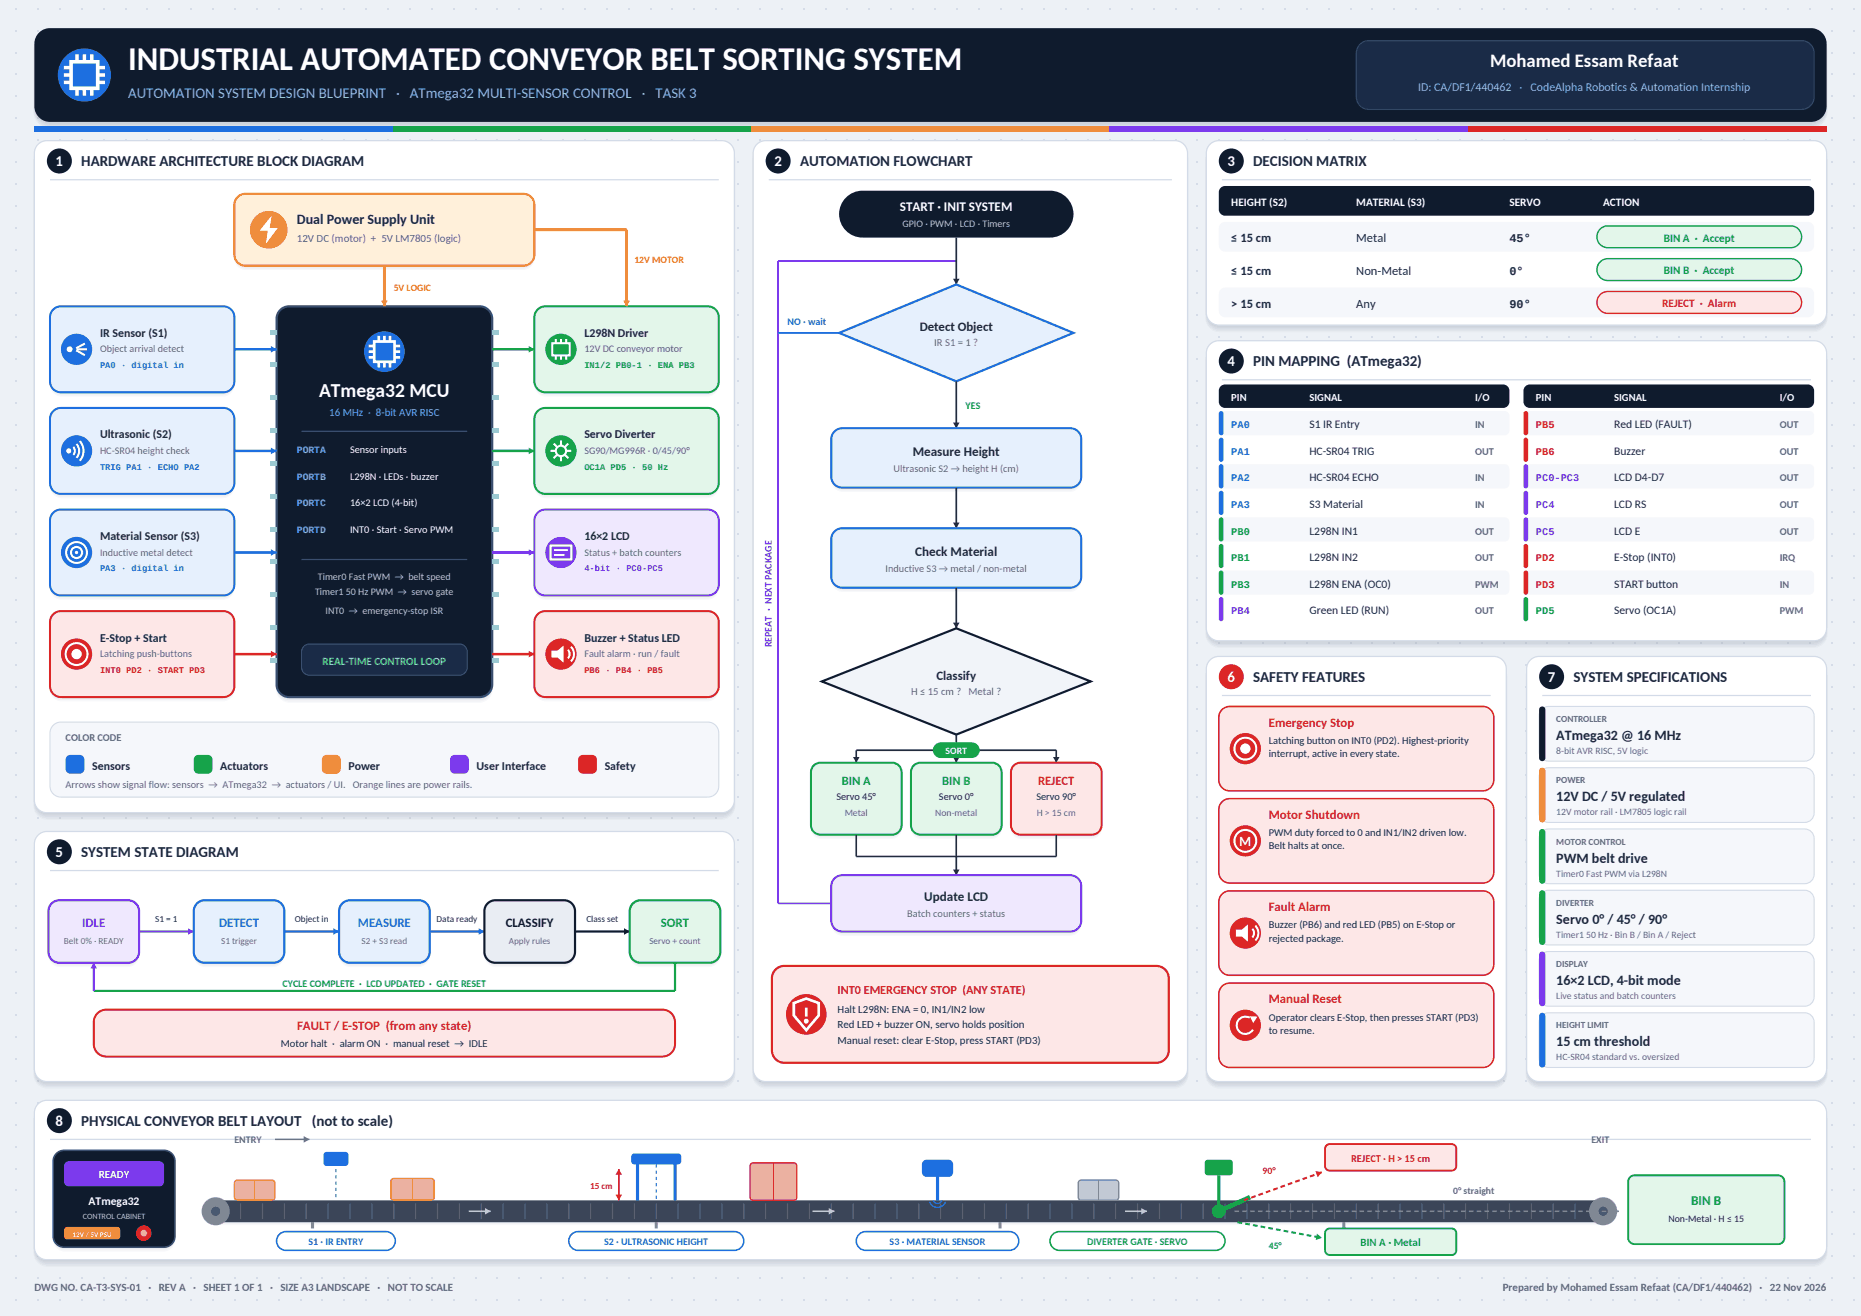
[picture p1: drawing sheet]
<svg xmlns="http://www.w3.org/2000/svg" width="420mm" height="297mm" viewBox="0 0 420 297" stroke-linecap="round" stroke-linejoin="round" font-family="sans-serif">
<defs><g id="words">
<text font-size="7.4" fill="#fff" x="28.9" y="15.9">INDUSTRIAL AUTOMATED CONVEYOR BELT SORTING SYSTEM</text>
<text font-size="4.4" fill="#fff" x="72.1" y="89.6">ATmega32 MCU</text>
<text font-size="4.2" fill="#fff" x="336.4" y="15.2">Mohamed Essam Refaat</text>
<text font-size="3.4" fill="#8fb5f0" x="28.9" y="22.2">AUTOMATION SYSTEM DESIGN BLUEPRINT · ATmega32 MULTI-SENSOR CONTROL · TASK 3</text>
<g font-size="3.4" fill="#fff">
<text x="12.6" y="37.5">1</text>
<text x="174.8" y="37.5">2</text>
<text x="277.1" y="37.5">3</text>
<text x="277.1" y="82.6">4</text>
<text x="277.1" y="153.9">6</text>
<text x="349.5" y="153.9">7</text>
<text x="12.6" y="193.4">5</text>
<text x="12.6" y="254.1">8</text>
</g>
<g font-size="3.4" fill="#1f2a3c">
<text x="18.3" y="37.5">HARDWARE ARCHITECTURE BLOCK DIAGRAM</text>
<text x="180.6" y="37.5">AUTOMATION FLOWCHART</text>
<text x="282.9" y="37.5">DECISION MATRIX</text>
<text x="282.9" y="82.6">PIN MAPPING (ATmega32)</text>
<text x="282.9" y="153.9">SAFETY FEATURES</text>
<text x="355.2" y="153.9">SYSTEM SPECIFICATIONS</text>
<text x="18.3" y="193.4">SYSTEM STATE DIAGRAM</text>
<text x="18.3" y="254.1">PHYSICAL CONVEYOR BELT LAYOUT (not to scale)</text>
</g>
<g font-size="3.2" fill="#1f2a3c">
<text x="67" y="50.4">Dual Power Supply Unit</text>
<text x="351.4" y="167">ATmega32 @ 16 MHz</text>
<text x="351.4" y="180.9">12V DC / 5V regulated</text>
<text x="351.4" y="194.7">PWM belt drive</text>
<text x="351.4" y="208.5">Servo 0° / 45° / 90°</text>
<text x="351.4" y="222.4">16×2 LCD, 4-bit mode</text>
<text x="351.4" y="236.2">15 cm threshold</text>
</g>
<text font-size="3.1" fill="#fff" x="279.8" y="190.9">M</text>
<text font-size="3" fill="#fff" x="203.2" y="47.6">START · INIT SYSTEM</text>
<g font-size="3" fill="#1f2a3c">
<text x="206.1" y="102.8">Measure Height</text>
<text x="206.6" y="125.4">Check Material</text>
<text x="208.7" y="203.4">Update LCD</text>
</g>
<text font-size="3" fill="#16a34a" x="381.8" y="272">BIN B</text>
<g font-size="2.9" fill="#1f2a3c">
<text x="207.6" y="74.8">Detect Object</text>
<text x="211.4" y="153.5">Classify</text>
</g>
<g font-size="2.9" fill="#dc2626">
<text x="286.5" y="164">Emergency Stop</text>
<text x="286.5" y="184.9">Motor Shutdown</text>
<text x="286.5" y="205.7">Fault Alarm</text>
<text x="286.5" y="226.5">Manual Reset</text>
<text x="67.1" y="232.5">FAULT / E-STOP (from any state)</text>
</g>
<text font-size="2.9" fill="#7c3aed" x="18.6" y="209.2">IDLE</text>
<g font-size="2.9" fill="#1d6fe0">
<text x="49.5" y="209.2">DETECT</text>
<text x="80.8" y="209.2">MEASURE</text>
</g>
<text font-size="2.9" fill="#0f1b2d" x="114.2" y="209.2">CLASSIFY</text>
<text font-size="2.9" fill="#16a34a" x="149.2" y="209.2">SORT</text>
<g font-size="2.8" fill="#1f2a3c">
<text x="278" y="54.7">≤ 15 cm</text>
<text x="306.2" y="54.7">Metal</text>
<text x="278" y="62.1">≤ 15 cm</text>
<text x="306.2" y="62.1">Non-Metal</text>
<text x="278" y="69.5">&gt; 15 cm</text>
<text x="306.2" y="69.5">Any</text>
</g>
<g font-size="2.8" fill="#16a34a">
<text x="190.1" y="177.1">BIN A</text>
<text x="212.7" y="177.1">BIN B</text>
</g>
<g font-size="2.8" fill="#dc2626">
<text x="234.4" y="177.1">REJECT</text>
<text x="189.1" y="224.4">INT0 EMERGENCY STOP (ANY STATE)</text>
</g>
<text font-size="2.7" fill="#8fb5f0" x="320.2" y="20.5">ID: CA/DF1/440462 · CodeAlpha Robotics &amp; Automation Internship</text>
<g font-size="2.7" fill="#1f2a3c">
<text x="340.8" y="54.7">45°</text>
<text x="340.8" y="62.1">0°</text>
<text x="340.8" y="69.5">90°</text>
<text x="22.6" y="76">IR Sensor (S1)</text>
<text x="131.9" y="76">L298N Driver</text>
<text x="22.6" y="99">Ultrasonic (S2)</text>
<text x="131.9" y="99">Servo Diverter</text>
<text x="22.6" y="121.9">Material Sensor (S3)</text>
<text x="131.9" y="121.9">16×2 LCD</text>
<text x="22.6" y="144.8">E-Stop + Start</text>
<text x="131.9" y="144.8">Buzzer + Status LED</text>
<text x="20.8" y="173.7">Sensors</text>
<text x="49.7" y="173.7">Actuators</text>
<text x="78.7" y="173.7">Power</text>
<text x="107.6" y="173.7">User Interface</text>
<text x="136.5" y="173.7">Safety</text>
</g>
<g font-size="2.6" fill="#1f2a3c">
<text x="295.6" y="96.7">S1 IR Entry</text>
<text x="364.4" y="96.7">Red LED (FAULT)</text>
<text x="295.6" y="102.7">HC-SR04 TRIG</text>
<text x="364.4" y="102.7">Buzzer</text>
<text x="295.6" y="108.7">HC-SR04 ECHO</text>
<text x="364.4" y="108.7">LCD D4-D7</text>
<text x="295.6" y="114.7">S3 Material</text>
<text x="364.4" y="114.7">LCD RS</text>
<text x="295.6" y="120.6">L298N IN1</text>
<text x="364.4" y="120.6">LCD E</text>
<text x="295.6" y="126.6">L298N IN2</text>
<text x="364.4" y="126.6">E-Stop (INT0)</text>
<text x="295.6" y="132.6">L298N ENA (OC0)</text>
<text x="364.4" y="132.6">START button</text>
<text x="295.6" y="138.6">Green LED (RUN)</text>
<text x="364.4" y="138.6">Servo (OC1A)</text>
</g>
<text font-size="2.6" fill="#fff" x="20" y="272">ATmega32</text>
<g font-size="2.5" fill="#fff">
<text x="278" y="46.4">HEIGHT (S2)</text>
<text x="306.2" y="46.4">MATERIAL (S3)</text>
<text x="340.8" y="46.4">SERVO</text>
<text x="361.9" y="46.4">ACTION</text>
<text x="22.3" y="266">READY</text>
</g>
<g font-size="2.5" fill="#5f6b82">
<text x="67" y="54.7">12V DC (motor) + 5V LM7805 (logic)</text>
<text x="7.8" y="291.4">DWG NO. CA-T3-SYS-01 · REV A · SHEET 1 OF 1 · SIZE A3 LANDSCAPE · NOT TO SCALE</text>
<text x="339.3" y="291.4">Prepared by Mohamed Essam Refaat (CA/DF1/440462) · 22 Nov 2026</text>
</g>
<g font-size="2.5" fill="#16a34a">
<text x="375.6" y="54.5">BIN A · Accept</text>
<text x="375.7" y="61.9">BIN B · Accept</text>
<text x="307.2" y="281.3">BIN A · Metal</text>
</g>
<text font-size="2.5" fill="#dc2626" x="375.3" y="69.4">REJECT · Alarm</text>
<text font-size="2.5" fill="#6fb1ff" x="74.3" y="93.8">16 MHz · 8-bit AVR RISC</text>
<text font-size="2.5" fill="#7ee0a4" x="72.8" y="150.1">REAL-TIME CONTROL LOOP</text>
<g font-size="2.5" fill="#1f2a3c">
<text x="189.1" y="228.6">Halt L298N: ENA = 0, IN1/IN2 low</text>
<text x="189.1" y="232.1">Red LED + buzzer ON, servo holds position</text>
<text x="189.1" y="235.7">Manual reset: clear E-Stop, press START (PD3)</text>
</g>
<g font-size="2.4" fill="#5f6b82">
<text x="210.9" y="78.1">IR S1 = 1 ?</text>
<text x="205.7" y="156.8">H ≤ 15 cm ? Metal ?</text>
</g>
<g font-size="2.4" fill="#fff">
<text x="278" y="90.5">PIN</text>
<text x="295.6" y="90.5">SIGNAL</text>
<text x="333" y="90.5">I/O</text>
<text x="346.8" y="90.5">PIN</text>
<text x="364.4" y="90.5">SIGNAL</text>
<text x="401.8" y="90.5">I/O</text>
</g>
<g font-size="2.4" fill="#1f2a3c">
<text x="286.5" y="167.9">Latching button on INT0 (PD2). Highest-priority</text>
<text x="286.5" y="170.9">interrupt, active in every state.</text>
<text x="286.5" y="188.7">PWM duty forced to 0 and IN1/IN2 driven low.</text>
<text x="286.5" y="191.7">Belt halts at once.</text>
<text x="286.5" y="209.5">Buzzer (PB6) and red LED (PB5) on E-Stop or</text>
<text x="286.5" y="212.5">rejected package.</text>
<text x="286.5" y="230.4">Operator clears E-Stop, then presses START (PD3)</text>
<text x="286.5" y="233.3">to resume.</text>
<text x="63.4" y="236.4">Motor halt · alarm ON · manual reset → IDLE</text>
</g>
<g font-size="2.3" fill="#b9c6de">
<text x="203.8" y="51.2">GPIO · PWM · LCD · Timers</text>
<text x="71.8" y="130.9">Timer0 Fast PWM → belt speed</text>
<text x="71.1" y="134.4">Timer1 50 Hz PWM → servo gate</text>
<text x="73.5" y="138.6">INT0 → emergency-stop ISR</text>
</g>
<g font-size="2.3" fill="#1d6fe0">
<text x="177.8" y="73.4">NO · wait</text>
<text x="278" y="96.7">PA0</text>
<text x="278" y="102.7">PA1</text>
<text x="278" y="108.7">PA2</text>
<text x="278" y="114.7">PA3</text>
<text x="69.7" y="281">S1 · IR ENTRY</text>
<text x="136.4" y="281">S2 · ULTRASONIC HEIGHT</text>
<text x="200.9" y="281">S3 · MATERIAL SENSOR</text>
</g>
<g font-size="2.3" fill="#5f6b82">
<text x="22.6" y="79.6">Object arrival detect</text>
<text x="131.9" y="79.6">12V DC conveyor motor</text>
<text x="333" y="96.7">IN</text>
<text x="401.8" y="96.7">OUT</text>
<text x="22.6" y="102.5">HC-SR04 height check</text>
<text x="131.9" y="102.5">SG90/MG996R · 0/45/90°</text>
<text x="201.7" y="106.5">Ultrasonic S2 → height H (cm)</text>
<text x="333" y="102.7">OUT</text>
<text x="401.8" y="102.7">OUT</text>
<text x="333" y="108.7">IN</text>
<text x="401.8" y="108.7">OUT</text>
<text x="333" y="114.7">IN</text>
<text x="401.8" y="114.7">OUT</text>
<text x="22.6" y="125.4">Inductive metal detect</text>
<text x="131.9" y="125.4">Status + batch counters</text>
<text x="333" y="120.6">OUT</text>
<text x="401.8" y="120.6">OUT</text>
<text x="199.9" y="129.1">Inductive S3 → metal / non-metal</text>
<text x="333" y="126.6">OUT</text>
<text x="401.8" y="126.6">IRQ</text>
<text x="333" y="132.6">PWM</text>
<text x="401.8" y="132.6">IN</text>
<text x="333" y="138.6">OUT</text>
<text x="401.8" y="138.6">PWM</text>
<text x="22.6" y="148.3">Latching push-buttons</text>
<text x="131.9" y="148.3">Fault alarm · run / fault</text>
<text x="14.8" y="167.2">COLOR CODE</text>
<text x="14.8" y="177.8">Arrows show signal flow: sensors → ATmega32 → actuators / UI. Orange lines are power rails.</text>
<text x="204.8" y="207.1">Batch counters + status</text>
<text x="52.9" y="258.1">ENTRY</text>
<text x="359.3" y="258.1">EXIT</text>
</g>
<g font-size="2.3" fill="#16a34a">
<text x="218" y="92.4">YES</text>
<text x="278" y="120.6">PB0</text>
<text x="278" y="126.6">PB1</text>
<text x="278" y="132.6">PB3</text>
<text x="346.8" y="138.6">PD5</text>
<text x="63.8" y="222.8">CYCLE COMPLETE · LCD UPDATED · GATE RESET</text>
<text x="245.5" y="281">DIVERTER GATE · SERVO</text>
</g>
<g font-size="2.3" fill="#dc2626">
<text x="346.8" y="96.7">PB5</text>
<text x="346.8" y="102.7">PB6</text>
<text x="346.8" y="126.6">PD2</text>
<text x="346.8" y="132.6">PD3</text>
<text x="305" y="262.3">REJECT · H &gt; 15 cm</text>
</g>
<g font-size="2.3" fill="#fff">
<text x="79" y="102.3">Sensor inputs</text>
<text x="79" y="108.3">L298N · LEDs · buzzer</text>
<text x="79" y="114.3">16×2 LCD (4-bit)</text>
<text x="79" y="120.3">INT0 · Start · Servo PWM</text>
</g>
<g font-size="2.3" fill="#7c3aed">
<text x="346.8" y="108.7">PC0-PC3</text>
<text x="346.8" y="114.7">PC4</text>
<text x="346.8" y="120.6">PC5</text>
<text x="278" y="138.6">PB4</text>
<text x="174.3" y="146.1" transform="rotate(-90 174.3 146.1)">REPEAT · NEXT PACKAGE</text>
</g>
<g font-size="2.3" fill="#1f2a3c">
<text x="188.8" y="180.6">Servo 45°</text>
<text x="212" y="180.6">Servo 0°</text>
<text x="234" y="180.6">Servo 90°</text>
</g>
<g font-size="2.2" fill="#f08a0b">
<text x="143.2" y="59.3">12V MOTOR</text>
<text x="88.9" y="65.6">5V LOGIC</text>
</g>
<g font-size="2.2" fill="#6fb1ff">
<text x="67" y="102.3">PORTA</text>
<text x="67" y="108.3">PORTB</text>
<text x="67" y="114.3">PORTC</text>
<text x="67" y="120.3">PORTD</text>
</g>
<text font-size="2.2" fill="#fff" x="213.5" y="170.3">SORT</text>
<g font-size="2.2" fill="#5f6b82">
<text x="351.4" y="170.2">8-bit AVR RISC, 5V logic</text>
<text x="190.7" y="184.1">Metal</text>
<text x="211.1" y="184.1">Non-metal</text>
<text x="234.1" y="184.1">H &gt; 15 cm</text>
<text x="351.4" y="184">12V motor rail · LM7805 logic rail</text>
<text x="351.4" y="197.9">Timer0 Fast PWM via L298N</text>
<text x="351.4" y="211.7">Timer1 50 Hz · Bin B / Bin A / Reject</text>
<text x="351.4" y="225.5">Live status and batch counters</text>
<text x="351.4" y="239.4">HC-SR04 standard vs. oversized</text>
<text x="328.1" y="269.5">0° straight</text>
</g>
<text font-size="2.2" fill="#dc2626" x="285" y="264.9">90°</text>
<text font-size="2.2" fill="#1f2a3c" x="376.7" y="275.9">Non-Metal · H ≤ 15</text>
<text font-size="2.2" fill="#16a34a" x="286.5" y="281.9">45°</text>
<g font-size="2.1" fill="#5f6b82">
<text x="351.4" y="163">CONTROLLER</text>
<text x="351.4" y="176.8">POWER</text>
<text x="351.4" y="190.6">MOTOR CONTROL</text>
<text x="351.4" y="204.5">DIVERTER</text>
<text x="14.4" y="213.1">Belt 0% · READY</text>
<text x="49.9" y="213.1">S1 trigger</text>
<text x="81.6" y="213.1">S2 + S3 read</text>
<text x="114.9" y="213.1">Apply rules</text>
<text x="146.6" y="213.1">Servo + count</text>
<text x="351.4" y="218.3">DISPLAY</text>
<text x="351.4" y="232.1">HEIGHT LIMIT</text>
</g>
<g font-size="2.1" fill="#1f2a3c">
<text x="35" y="208.1">S1 = 1</text>
<text x="66.6" y="208.1">Object in</text>
<text x="98.6" y="208.1">Data ready</text>
<text x="132.4" y="208.1">Class set</text>
</g>
<g font-size="2" fill="#1d6fe0">
<text x="22.6" y="83.1">PA0 · digital in</text>
<text x="22.6" y="106">TRIG PA1 · ECHO PA2</text>
<text x="22.6" y="128.9">PA3 · digital in</text>
</g>
<g font-size="2" fill="#16a34a">
<text x="131.9" y="83.1">IN1/2 PB0-1 · ENA PB3</text>
<text x="131.9" y="106">OC1A PD5 · 50 Hz</text>
</g>
<text font-size="2" fill="#7c3aed" x="131.9" y="128.9">4-bit · PC0-PC5</text>
<g font-size="2" fill="#dc2626">
<text x="22.6" y="151.9">INT0 PD2 · START PD3</text>
<text x="131.9" y="151.9">PB6 · PB4 · PB5</text>
<text x="133.2" y="268.5">15 cm</text>
</g>
<text font-size="1.8" fill="#b9c6de" x="18.7" y="275.2">CONTROL CABINET</text>
<text font-size="1.6" fill="#fff" x="16.4" y="279.2">12V / 5V PSU</text>
</g></defs>
<path d="M0 0h420.2v297h-420.2z" fill-rule="evenodd" fill="#edf1f6"/>
<g fill="#d5dce8">
<path d="M3.5 293.3h.3v.2h-.3z" fill-rule="evenodd"/>
<path d="M3.5 288.3h.3v.3h-.3z" fill-rule="evenodd"/>
<path d="M3.5 283.4h.3v.2h-.3z" fill-rule="evenodd"/>
<path d="M3.5 278.4h.3v.3h-.3z" fill-rule="evenodd"/>
<path d="M3.5 273.5h.3v.3h-.3z" fill-rule="evenodd"/>
<path d="M3.5 268.6h.3v.2h-.3z" fill-rule="evenodd"/>
<path d="M3.5 263.6h.3v.3h-.3z" fill-rule="evenodd"/>
<path d="M3.5 258.7h.3v.2h-.3z" fill-rule="evenodd"/>
<path d="M3.5 253.8h.3v.2h-.3z" fill-rule="evenodd"/>
<path d="M3.5 248.8h.3v.3h-.3z" fill-rule="evenodd"/>
<path d="M3.5 243.9h.3v.2h-.3z" fill-rule="evenodd"/>
<path d="M3.5 238.9h.3v.3h-.3z" fill-rule="evenodd"/>
<path d="M3.5 234h.3v.2h-.3z" fill-rule="evenodd"/>
<path d="M3.5 229.1h.3v.2h-.3z" fill-rule="evenodd"/>
<path d="M3.5 224.1h.3v.3h-.3z" fill-rule="evenodd"/>
<path d="M3.5 219.2h.3v.2h-.3z" fill-rule="evenodd"/>
<path d="M3.5 214.2h.3v.3h-.3z" fill-rule="evenodd"/>
<path d="M3.5 209.3h.3v.2h-.3z" fill-rule="evenodd"/>
<path d="M3.5 204.4h.3v.2h-.3z" fill-rule="evenodd"/>
<path d="M3.5 199.4h.3v.3h-.3z" fill-rule="evenodd"/>
<path d="M3.5 194.5h.3v.2h-.3z" fill-rule="evenodd"/>
<path d="M3.5 189.5h.3v.3h-.3z" fill-rule="evenodd"/>
<path d="M3.5 184.6h.3v.3h-.3z" fill-rule="evenodd"/>
<path d="M3.5 179.7h.3v.2h-.3z" fill-rule="evenodd"/>
<path d="M3.5 174.7h.3v.3h-.3z" fill-rule="evenodd"/>
<path d="M3.5 169.8h.3v.2h-.3z" fill-rule="evenodd"/>
<path d="M3.5 164.9h.3v.2h-.3z" fill-rule="evenodd"/>
<path d="M3.5 159.9h.3v.3h-.3z" fill-rule="evenodd"/>
<path d="M3.5 155h.3v.2h-.3z" fill-rule="evenodd"/>
<path d="M3.5 150h.3v.3h-.3z" fill-rule="evenodd"/>
<path d="M3.5 145.1h.3v.2h-.3z" fill-rule="evenodd"/>
<path d="M3.5 140.2h.3v.2h-.3z" fill-rule="evenodd"/>
<path d="M3.5 135.2h.3v.3h-.3z" fill-rule="evenodd"/>
<path d="M3.5 130.3h.3v.2h-.3z" fill-rule="evenodd"/>
<path d="M3.5 125.3h.3v.3h-.3z" fill-rule="evenodd"/>
<path d="M3.5 120.4h.3v.2h-.3z" fill-rule="evenodd"/>
<path d="M3.5 115.5h.3v.2h-.3z" fill-rule="evenodd"/>
<path d="M3.5 110.5h.3v.3h-.3z" fill-rule="evenodd"/>
<path d="M3.5 105.6h.3v.2h-.3z" fill-rule="evenodd"/>
<path d="M3.5 100.6h.3v.3h-.3z" fill-rule="evenodd"/>
<path d="M3.5 95.7h.3v.3h-.3z" fill-rule="evenodd"/>
<path d="M3.5 90.8h.3v.2h-.3z" fill-rule="evenodd"/>
<path d="M3.5 85.8h.3v.3h-.3z" fill-rule="evenodd"/>
<path d="M3.5 80.9h.3v.2h-.3z" fill-rule="evenodd"/>
<path d="M3.5 76h.3v.2h-.3z" fill-rule="evenodd"/>
<path d="M3.5 71h.3v.3h-.3z" fill-rule="evenodd"/>
<path d="M3.5 66.1h.3v.2h-.3z" fill-rule="evenodd"/>
<path d="M3.5 61.1h.3v.3h-.3z" fill-rule="evenodd"/>
<path d="M3.5 56.2h.3v.2h-.3z" fill-rule="evenodd"/>
<path d="M3.5 51.3h.3v.2h-.3z" fill-rule="evenodd"/>
<path d="M3.5 46.3h.3v.3h-.3z" fill-rule="evenodd"/>
<path d="M3.5 41.4h.3v.2h-.3z" fill-rule="evenodd"/>
<path d="M3.5 36.4h.3v.3h-.3z" fill-rule="evenodd"/>
<path d="M3.5 31.5h.3v.2h-.3z" fill-rule="evenodd"/>
<path d="M3.5 26.6h.3v.2h-.3z" fill-rule="evenodd"/>
<path d="M3.5 21.6h.3v.3h-.3z" fill-rule="evenodd"/>
<path d="M3.5 16.7h.3v.2h-.3z" fill-rule="evenodd"/>
<path d="M3.5 11.7h.3v.3h-.3z" fill-rule="evenodd"/>
<path d="M3.5 6.8h.3v.3h-.3z" fill-rule="evenodd"/>
<path d="M3.5 1.9h.3v.2h-.3z" fill-rule="evenodd"/>
<path d="M8.5 293.3h.2v.2h-.2z" fill-rule="evenodd"/>
<path d="M8.5 288.3h.2v.3h-.2z" fill-rule="evenodd"/>
<path d="M8.5 283.4h.2v.2h-.2z" fill-rule="evenodd"/>
<path d="M8.5 278.4h.2v.3h-.2z" fill-rule="evenodd"/>
<path d="M8.5 273.5h.2v.3h-.2z" fill-rule="evenodd"/>
<path d="M8.5 268.6h.2v.2h-.2z" fill-rule="evenodd"/>
<path d="M8.5 263.6h.2v.3h-.2z" fill-rule="evenodd"/>
<path d="M8.5 258.7h.2v.2h-.2z" fill-rule="evenodd"/>
<path d="M8.5 253.8h.2v.2h-.2z" fill-rule="evenodd"/>
<path d="M8.5 248.8h.2v.3h-.2z" fill-rule="evenodd"/>
<path d="M8.5 243.9h.2v.2h-.2z" fill-rule="evenodd"/>
<path d="M8.5 238.9h.2v.3h-.2z" fill-rule="evenodd"/>
<path d="M8.5 234h.2v.2h-.2z" fill-rule="evenodd"/>
<path d="M8.5 229.1h.2v.2h-.2z" fill-rule="evenodd"/>
<path d="M8.5 224.1h.2v.3h-.2z" fill-rule="evenodd"/>
<path d="M8.5 219.2h.2v.2h-.2z" fill-rule="evenodd"/>
<path d="M8.5 214.2h.2v.3h-.2z" fill-rule="evenodd"/>
<path d="M8.5 209.3h.2v.2h-.2z" fill-rule="evenodd"/>
<path d="M8.5 204.4h.2v.2h-.2z" fill-rule="evenodd"/>
<path d="M8.5 199.4h.2v.3h-.2z" fill-rule="evenodd"/>
<path d="M8.5 194.5h.2v.2h-.2z" fill-rule="evenodd"/>
<path d="M8.5 189.5h.2v.3h-.2z" fill-rule="evenodd"/>
<path d="M8.5 184.6h.2v.3h-.2z" fill-rule="evenodd"/>
<path d="M8.5 179.7h.2v.2h-.2z" fill-rule="evenodd"/>
<path d="M8.5 174.7h.2v.3h-.2z" fill-rule="evenodd"/>
<path d="M8.5 169.8h.2v.2h-.2z" fill-rule="evenodd"/>
<path d="M8.5 164.9h.2v.2h-.2z" fill-rule="evenodd"/>
<path d="M8.5 159.9h.2v.3h-.2z" fill-rule="evenodd"/>
<path d="M8.5 155h.2v.2h-.2z" fill-rule="evenodd"/>
<path d="M8.5 150h.2v.3h-.2z" fill-rule="evenodd"/>
<path d="M8.5 145.1h.2v.2h-.2z" fill-rule="evenodd"/>
<path d="M8.5 140.2h.2v.2h-.2z" fill-rule="evenodd"/>
<path d="M8.5 135.2h.2v.3h-.2z" fill-rule="evenodd"/>
<path d="M8.5 130.3h.2v.2h-.2z" fill-rule="evenodd"/>
<path d="M8.5 125.3h.2v.3h-.2z" fill-rule="evenodd"/>
<path d="M8.5 120.4h.2v.2h-.2z" fill-rule="evenodd"/>
<path d="M8.5 115.5h.2v.2h-.2z" fill-rule="evenodd"/>
<path d="M8.5 110.5h.2v.3h-.2z" fill-rule="evenodd"/>
<path d="M8.5 105.6h.2v.2h-.2z" fill-rule="evenodd"/>
<path d="M8.5 100.6h.2v.3h-.2z" fill-rule="evenodd"/>
<path d="M8.5 95.7h.2v.3h-.2z" fill-rule="evenodd"/>
<path d="M8.5 90.8h.2v.2h-.2z" fill-rule="evenodd"/>
<path d="M8.5 85.8h.2v.3h-.2z" fill-rule="evenodd"/>
<path d="M8.5 80.9h.2v.2h-.2z" fill-rule="evenodd"/>
<path d="M8.5 76h.2v.2h-.2z" fill-rule="evenodd"/>
<path d="M8.5 71h.2v.3h-.2z" fill-rule="evenodd"/>
<path d="M8.5 66.1h.2v.2h-.2z" fill-rule="evenodd"/>
<path d="M8.5 61.1h.2v.3h-.2z" fill-rule="evenodd"/>
<path d="M8.5 56.2h.2v.2h-.2z" fill-rule="evenodd"/>
<path d="M8.5 51.3h.2v.2h-.2z" fill-rule="evenodd"/>
<path d="M8.5 46.3h.2v.3h-.2z" fill-rule="evenodd"/>
<path d="M8.5 41.4h.2v.2h-.2z" fill-rule="evenodd"/>
<path d="M8.5 36.4h.2v.3h-.2z" fill-rule="evenodd"/>
<path d="M8.5 31.5h.2v.2h-.2z" fill-rule="evenodd"/>
<path d="M8.5 26.6h.2v.2h-.2z" fill-rule="evenodd"/>
<path d="M8.5 21.6h.2v.3h-.2z" fill-rule="evenodd"/>
<path d="M8.5 16.7h.2v.2h-.2z" fill-rule="evenodd"/>
<path d="M8.5 11.7h.2v.3h-.2z" fill-rule="evenodd"/>
<path d="M8.5 6.8h.2v.3h-.2z" fill-rule="evenodd"/>
<path d="M8.5 1.9h.2v.2h-.2z" fill-rule="evenodd"/>
<path d="M13.4 293.3h.3v.2h-.3z" fill-rule="evenodd"/>
<path d="M13.4 288.3h.3v.3h-.3z" fill-rule="evenodd"/>
<path d="M13.4 283.4h.3v.2h-.3z" fill-rule="evenodd"/>
<path d="M13.4 278.4h.3v.3h-.3z" fill-rule="evenodd"/>
<path d="M13.4 273.5h.3v.3h-.3z" fill-rule="evenodd"/>
<path d="M13.4 268.6h.3v.2h-.3z" fill-rule="evenodd"/>
<path d="M13.4 263.6h.3v.3h-.3z" fill-rule="evenodd"/>
<path d="M13.4 258.7h.3v.2h-.3z" fill-rule="evenodd"/>
<path d="M13.4 253.8h.3v.2h-.3z" fill-rule="evenodd"/>
<path d="M13.4 248.8h.3v.3h-.3z" fill-rule="evenodd"/>
<path d="M13.4 243.9h.3v.2h-.3z" fill-rule="evenodd"/>
<path d="M13.4 238.9h.3v.3h-.3z" fill-rule="evenodd"/>
<path d="M13.4 234h.3v.2h-.3z" fill-rule="evenodd"/>
<path d="M13.4 229.1h.3v.2h-.3z" fill-rule="evenodd"/>
<path d="M13.4 224.1h.3v.3h-.3z" fill-rule="evenodd"/>
<path d="M13.4 219.2h.3v.2h-.3z" fill-rule="evenodd"/>
<path d="M13.4 214.2h.3v.3h-.3z" fill-rule="evenodd"/>
<path d="M13.4 209.3h.3v.2h-.3z" fill-rule="evenodd"/>
<path d="M13.4 204.4h.3v.2h-.3z" fill-rule="evenodd"/>
<path d="M13.4 199.4h.3v.3h-.3z" fill-rule="evenodd"/>
<path d="M13.4 194.5h.3v.2h-.3z" fill-rule="evenodd"/>
<path d="M13.4 189.5h.3v.3h-.3z" fill-rule="evenodd"/>
<path d="M13.4 184.6h.3v.3h-.3z" fill-rule="evenodd"/>
<path d="M13.4 179.7h.3v.2h-.3z" fill-rule="evenodd"/>
<path d="M13.4 174.7h.3v.3h-.3z" fill-rule="evenodd"/>
<path d="M13.4 169.8h.3v.2h-.3z" fill-rule="evenodd"/>
<path d="M13.4 164.9h.3v.2h-.3z" fill-rule="evenodd"/>
<path d="M13.4 159.9h.3v.3h-.3z" fill-rule="evenodd"/>
<path d="M13.4 155h.3v.2h-.3z" fill-rule="evenodd"/>
<path d="M13.4 150h.3v.3h-.3z" fill-rule="evenodd"/>
<path d="M13.4 145.1h.3v.2h-.3z" fill-rule="evenodd"/>
<path d="M13.4 140.2h.3v.2h-.3z" fill-rule="evenodd"/>
<path d="M13.4 135.2h.3v.3h-.3z" fill-rule="evenodd"/>
<path d="M13.4 130.3h.3v.2h-.3z" fill-rule="evenodd"/>
<path d="M13.4 125.3h.3v.3h-.3z" fill-rule="evenodd"/>
<path d="M13.4 120.4h.3v.2h-.3z" fill-rule="evenodd"/>
<path d="M13.4 115.5h.3v.2h-.3z" fill-rule="evenodd"/>
<path d="M13.4 110.5h.3v.3h-.3z" fill-rule="evenodd"/>
<path d="M13.4 105.6h.3v.2h-.3z" fill-rule="evenodd"/>
<path d="M13.4 100.6h.3v.3h-.3z" fill-rule="evenodd"/>
<path d="M13.4 95.7h.3v.3h-.3z" fill-rule="evenodd"/>
<path d="M13.4 90.8h.3v.2h-.3z" fill-rule="evenodd"/>
<path d="M13.4 85.8h.3v.3h-.3z" fill-rule="evenodd"/>
<path d="M13.4 80.9h.3v.2h-.3z" fill-rule="evenodd"/>
<path d="M13.4 76h.3v.2h-.3z" fill-rule="evenodd"/>
<path d="M13.4 71h.3v.3h-.3z" fill-rule="evenodd"/>
<path d="M13.4 66.1h.3v.2h-.3z" fill-rule="evenodd"/>
<path d="M13.4 61.1h.3v.3h-.3z" fill-rule="evenodd"/>
<path d="M13.4 56.2h.3v.2h-.3z" fill-rule="evenodd"/>
<path d="M13.4 51.3h.3v.2h-.3z" fill-rule="evenodd"/>
<path d="M13.4 46.3h.3v.3h-.3z" fill-rule="evenodd"/>
<path d="M13.4 41.4h.3v.2h-.3z" fill-rule="evenodd"/>
<path d="M13.4 36.4h.3v.3h-.3z" fill-rule="evenodd"/>
<path d="M13.4 31.5h.3v.2h-.3z" fill-rule="evenodd"/>
<path d="M13.4 26.6h.3v.2h-.3z" fill-rule="evenodd"/>
<path d="M13.4 21.6h.3v.3h-.3z" fill-rule="evenodd"/>
<path d="M13.4 16.7h.3v.2h-.3z" fill-rule="evenodd"/>
<path d="M13.4 11.7h.3v.3h-.3z" fill-rule="evenodd"/>
<path d="M13.4 6.8h.3v.3h-.3z" fill-rule="evenodd"/>
<path d="M13.4 1.9h.3v.2h-.3z" fill-rule="evenodd"/>
<path d="M18.3 293.3h.3v.2h-.3z" fill-rule="evenodd"/>
<path d="M18.3 288.3h.3v.3h-.3z" fill-rule="evenodd"/>
<path d="M18.3 283.4h.3v.2h-.3z" fill-rule="evenodd"/>
<path d="M18.3 278.4h.3v.3h-.3z" fill-rule="evenodd"/>
<path d="M18.3 273.5h.3v.3h-.3z" fill-rule="evenodd"/>
<path d="M18.3 268.6h.3v.2h-.3z" fill-rule="evenodd"/>
<path d="M18.3 263.6h.3v.3h-.3z" fill-rule="evenodd"/>
<path d="M18.3 258.7h.3v.2h-.3z" fill-rule="evenodd"/>
<path d="M18.3 253.8h.3v.2h-.3z" fill-rule="evenodd"/>
<path d="M18.3 248.8h.3v.3h-.3z" fill-rule="evenodd"/>
<path d="M18.3 243.9h.3v.2h-.3z" fill-rule="evenodd"/>
<path d="M18.3 238.9h.3v.3h-.3z" fill-rule="evenodd"/>
<path d="M18.3 234h.3v.2h-.3z" fill-rule="evenodd"/>
<path d="M18.3 229.1h.3v.2h-.3z" fill-rule="evenodd"/>
<path d="M18.3 224.1h.3v.3h-.3z" fill-rule="evenodd"/>
<path d="M18.3 219.2h.3v.2h-.3z" fill-rule="evenodd"/>
<path d="M18.3 214.2h.3v.3h-.3z" fill-rule="evenodd"/>
<path d="M18.3 209.3h.3v.2h-.3z" fill-rule="evenodd"/>
<path d="M18.3 204.4h.3v.2h-.3z" fill-rule="evenodd"/>
<path d="M18.3 199.4h.3v.3h-.3z" fill-rule="evenodd"/>
<path d="M18.3 194.5h.3v.2h-.3z" fill-rule="evenodd"/>
<path d="M18.3 189.5h.3v.3h-.3z" fill-rule="evenodd"/>
<path d="M18.3 184.6h.3v.3h-.3z" fill-rule="evenodd"/>
<path d="M18.3 179.7h.3v.2h-.3z" fill-rule="evenodd"/>
<path d="M18.3 174.7h.3v.3h-.3z" fill-rule="evenodd"/>
<path d="M18.3 169.8h.3v.2h-.3z" fill-rule="evenodd"/>
<path d="M18.3 164.9h.3v.2h-.3z" fill-rule="evenodd"/>
<path d="M18.3 159.9h.3v.3h-.3z" fill-rule="evenodd"/>
<path d="M18.3 155h.3v.2h-.3z" fill-rule="evenodd"/>
<path d="M18.3 150h.3v.3h-.3z" fill-rule="evenodd"/>
<path d="M18.3 145.1h.3v.2h-.3z" fill-rule="evenodd"/>
<path d="M18.3 140.2h.3v.2h-.3z" fill-rule="evenodd"/>
<path d="M18.3 135.2h.3v.3h-.3z" fill-rule="evenodd"/>
<path d="M18.3 130.3h.3v.2h-.3z" fill-rule="evenodd"/>
<path d="M18.3 125.3h.3v.3h-.3z" fill-rule="evenodd"/>
<path d="M18.3 120.4h.3v.2h-.3z" fill-rule="evenodd"/>
<path d="M18.3 115.5h.3v.2h-.3z" fill-rule="evenodd"/>
<path d="M18.3 110.5h.3v.3h-.3z" fill-rule="evenodd"/>
<path d="M18.3 105.6h.3v.2h-.3z" fill-rule="evenodd"/>
<path d="M18.3 100.6h.3v.3h-.3z" fill-rule="evenodd"/>
<path d="M18.3 95.7h.3v.3h-.3z" fill-rule="evenodd"/>
<path d="M18.3 90.8h.3v.2h-.3z" fill-rule="evenodd"/>
<path d="M18.3 85.8h.3v.3h-.3z" fill-rule="evenodd"/>
<path d="M18.3 80.9h.3v.2h-.3z" fill-rule="evenodd"/>
<path d="M18.3 76h.3v.2h-.3z" fill-rule="evenodd"/>
<path d="M18.3 71h.3v.3h-.3z" fill-rule="evenodd"/>
<path d="M18.3 66.1h.3v.2h-.3z" fill-rule="evenodd"/>
<path d="M18.3 61.1h.3v.3h-.3z" fill-rule="evenodd"/>
<path d="M18.3 56.2h.3v.2h-.3z" fill-rule="evenodd"/>
<path d="M18.3 51.3h.3v.2h-.3z" fill-rule="evenodd"/>
<path d="M18.3 46.3h.3v.3h-.3z" fill-rule="evenodd"/>
<path d="M18.3 41.4h.3v.2h-.3z" fill-rule="evenodd"/>
<path d="M18.3 36.4h.3v.3h-.3z" fill-rule="evenodd"/>
<path d="M18.3 31.5h.3v.2h-.3z" fill-rule="evenodd"/>
<path d="M18.3 26.6h.3v.2h-.3z" fill-rule="evenodd"/>
<path d="M18.3 21.6h.3v.3h-.3z" fill-rule="evenodd"/>
<path d="M18.3 16.7h.3v.2h-.3z" fill-rule="evenodd"/>
<path d="M18.3 11.7h.3v.3h-.3z" fill-rule="evenodd"/>
<path d="M18.3 6.8h.3v.3h-.3z" fill-rule="evenodd"/>
<path d="M18.3 1.9h.3v.2h-.3z" fill-rule="evenodd"/>
<path d="M23.3 293.3h.2v.2h-.2z" fill-rule="evenodd"/>
<path d="M23.3 288.3h.2v.3h-.2z" fill-rule="evenodd"/>
<path d="M23.3 283.4h.2v.2h-.2z" fill-rule="evenodd"/>
<path d="M23.3 278.4h.2v.3h-.2z" fill-rule="evenodd"/>
<path d="M23.3 273.5h.2v.3h-.2z" fill-rule="evenodd"/>
<path d="M23.3 268.6h.2v.2h-.2z" fill-rule="evenodd"/>
<path d="M23.3 263.6h.2v.3h-.2z" fill-rule="evenodd"/>
<path d="M23.3 258.7h.2v.2h-.2z" fill-rule="evenodd"/>
<path d="M23.3 253.8h.2v.2h-.2z" fill-rule="evenodd"/>
<path d="M23.3 248.8h.2v.3h-.2z" fill-rule="evenodd"/>
<path d="M23.3 243.9h.2v.2h-.2z" fill-rule="evenodd"/>
<path d="M23.3 238.9h.2v.3h-.2z" fill-rule="evenodd"/>
<path d="M23.3 234h.2v.2h-.2z" fill-rule="evenodd"/>
<path d="M23.3 229.1h.2v.2h-.2z" fill-rule="evenodd"/>
<path d="M23.3 224.1h.2v.3h-.2z" fill-rule="evenodd"/>
<path d="M23.3 219.2h.2v.2h-.2z" fill-rule="evenodd"/>
<path d="M23.3 214.2h.2v.3h-.2z" fill-rule="evenodd"/>
<path d="M23.3 209.3h.2v.2h-.2z" fill-rule="evenodd"/>
<path d="M23.3 204.4h.2v.2h-.2z" fill-rule="evenodd"/>
<path d="M23.3 199.4h.2v.3h-.2z" fill-rule="evenodd"/>
<path d="M23.3 194.5h.2v.2h-.2z" fill-rule="evenodd"/>
<path d="M23.3 189.5h.2v.3h-.2z" fill-rule="evenodd"/>
<path d="M23.3 184.6h.2v.3h-.2z" fill-rule="evenodd"/>
<path d="M23.3 179.7h.2v.2h-.2z" fill-rule="evenodd"/>
<path d="M23.3 174.7h.2v.3h-.2z" fill-rule="evenodd"/>
<path d="M23.3 169.8h.2v.2h-.2z" fill-rule="evenodd"/>
<path d="M23.3 164.9h.2v.2h-.2z" fill-rule="evenodd"/>
<path d="M23.3 159.9h.2v.3h-.2z" fill-rule="evenodd"/>
<path d="M23.3 155h.2v.2h-.2z" fill-rule="evenodd"/>
<path d="M23.3 150h.2v.3h-.2z" fill-rule="evenodd"/>
<path d="M23.3 145.1h.2v.2h-.2z" fill-rule="evenodd"/>
<path d="M23.3 140.2h.2v.2h-.2z" fill-rule="evenodd"/>
<path d="M23.3 135.2h.2v.3h-.2z" fill-rule="evenodd"/>
<path d="M23.3 130.3h.2v.2h-.2z" fill-rule="evenodd"/>
<path d="M23.3 125.3h.2v.3h-.2z" fill-rule="evenodd"/>
<path d="M23.3 120.4h.2v.2h-.2z" fill-rule="evenodd"/>
<path d="M23.3 115.5h.2v.2h-.2z" fill-rule="evenodd"/>
<path d="M23.3 110.5h.2v.3h-.2z" fill-rule="evenodd"/>
<path d="M23.3 105.6h.2v.2h-.2z" fill-rule="evenodd"/>
<path d="M23.3 100.6h.2v.3h-.2z" fill-rule="evenodd"/>
<path d="M23.3 95.7h.2v.3h-.2z" fill-rule="evenodd"/>
<path d="M23.3 90.8h.2v.2h-.2z" fill-rule="evenodd"/>
<path d="M23.3 85.8h.2v.3h-.2z" fill-rule="evenodd"/>
<path d="M23.3 80.9h.2v.2h-.2z" fill-rule="evenodd"/>
<path d="M23.3 76h.2v.2h-.2z" fill-rule="evenodd"/>
<path d="M23.3 71h.2v.3h-.2z" fill-rule="evenodd"/>
<path d="M23.3 66.1h.2v.2h-.2z" fill-rule="evenodd"/>
<path d="M23.3 61.1h.2v.3h-.2z" fill-rule="evenodd"/>
<path d="M23.3 56.2h.2v.2h-.2z" fill-rule="evenodd"/>
<path d="M23.3 51.3h.2v.2h-.2z" fill-rule="evenodd"/>
<path d="M23.3 46.3h.2v.3h-.2z" fill-rule="evenodd"/>
<path d="M23.3 41.4h.2v.2h-.2z" fill-rule="evenodd"/>
<path d="M23.3 36.4h.2v.3h-.2z" fill-rule="evenodd"/>
<path d="M23.3 31.5h.2v.2h-.2z" fill-rule="evenodd"/>
<path d="M23.3 26.6h.2v.2h-.2z" fill-rule="evenodd"/>
<path d="M23.3 21.6h.2v.3h-.2z" fill-rule="evenodd"/>
<path d="M23.3 16.7h.2v.2h-.2z" fill-rule="evenodd"/>
<path d="M23.3 11.7h.2v.3h-.2z" fill-rule="evenodd"/>
<path d="M23.3 6.8h.2v.3h-.2z" fill-rule="evenodd"/>
<path d="M23.3 1.9h.2v.2h-.2z" fill-rule="evenodd"/>
<path d="M28.2 293.3h.3v.2h-.3z" fill-rule="evenodd"/>
<path d="M28.2 288.3h.3v.3h-.3z" fill-rule="evenodd"/>
<path d="M28.2 283.4h.3v.2h-.3z" fill-rule="evenodd"/>
<path d="M28.2 278.4h.3v.3h-.3z" fill-rule="evenodd"/>
<path d="M28.2 273.5h.3v.3h-.3z" fill-rule="evenodd"/>
<path d="M28.2 268.6h.3v.2h-.3z" fill-rule="evenodd"/>
<path d="M28.2 263.6h.3v.3h-.3z" fill-rule="evenodd"/>
<path d="M28.2 258.7h.3v.2h-.3z" fill-rule="evenodd"/>
<path d="M28.2 253.8h.3v.2h-.3z" fill-rule="evenodd"/>
<path d="M28.2 248.8h.3v.3h-.3z" fill-rule="evenodd"/>
<path d="M28.2 243.9h.3v.2h-.3z" fill-rule="evenodd"/>
<path d="M28.2 238.9h.3v.3h-.3z" fill-rule="evenodd"/>
<path d="M28.2 234h.3v.2h-.3z" fill-rule="evenodd"/>
<path d="M28.2 229.1h.3v.2h-.3z" fill-rule="evenodd"/>
<path d="M28.2 224.1h.3v.3h-.3z" fill-rule="evenodd"/>
<path d="M28.2 219.2h.3v.2h-.3z" fill-rule="evenodd"/>
<path d="M28.2 214.2h.3v.3h-.3z" fill-rule="evenodd"/>
<path d="M28.2 209.3h.3v.2h-.3z" fill-rule="evenodd"/>
<path d="M28.2 204.4h.3v.2h-.3z" fill-rule="evenodd"/>
<path d="M28.2 199.4h.3v.3h-.3z" fill-rule="evenodd"/>
<path d="M28.2 194.5h.3v.2h-.3z" fill-rule="evenodd"/>
<path d="M28.2 189.5h.3v.3h-.3z" fill-rule="evenodd"/>
<path d="M28.2 184.6h.3v.3h-.3z" fill-rule="evenodd"/>
<path d="M28.2 179.7h.3v.2h-.3z" fill-rule="evenodd"/>
<path d="M28.2 174.7h.3v.3h-.3z" fill-rule="evenodd"/>
<path d="M28.2 169.8h.3v.2h-.3z" fill-rule="evenodd"/>
<path d="M28.2 164.9h.3v.2h-.3z" fill-rule="evenodd"/>
<path d="M28.2 159.9h.3v.3h-.3z" fill-rule="evenodd"/>
<path d="M28.2 155h.3v.2h-.3z" fill-rule="evenodd"/>
<path d="M28.2 150h.3v.3h-.3z" fill-rule="evenodd"/>
<path d="M28.2 145.1h.3v.2h-.3z" fill-rule="evenodd"/>
<path d="M28.2 140.2h.3v.2h-.3z" fill-rule="evenodd"/>
<path d="M28.2 135.2h.3v.3h-.3z" fill-rule="evenodd"/>
<path d="M28.2 130.3h.3v.2h-.3z" fill-rule="evenodd"/>
<path d="M28.2 125.3h.3v.3h-.3z" fill-rule="evenodd"/>
<path d="M28.2 120.4h.3v.2h-.3z" fill-rule="evenodd"/>
<path d="M28.2 115.5h.3v.2h-.3z" fill-rule="evenodd"/>
<path d="M28.2 110.5h.3v.3h-.3z" fill-rule="evenodd"/>
<path d="M28.2 105.6h.3v.2h-.3z" fill-rule="evenodd"/>
<path d="M28.2 100.6h.3v.3h-.3z" fill-rule="evenodd"/>
<path d="M28.2 95.7h.3v.3h-.3z" fill-rule="evenodd"/>
<path d="M28.2 90.8h.3v.2h-.3z" fill-rule="evenodd"/>
<path d="M28.2 85.8h.3v.3h-.3z" fill-rule="evenodd"/>
<path d="M28.2 80.9h.3v.2h-.3z" fill-rule="evenodd"/>
<path d="M28.2 76h.3v.2h-.3z" fill-rule="evenodd"/>
<path d="M28.2 71h.3v.3h-.3z" fill-rule="evenodd"/>
<path d="M28.2 66.1h.3v.2h-.3z" fill-rule="evenodd"/>
<path d="M28.2 61.1h.3v.3h-.3z" fill-rule="evenodd"/>
<path d="M28.2 56.2h.3v.2h-.3z" fill-rule="evenodd"/>
<path d="M28.2 51.3h.3v.2h-.3z" fill-rule="evenodd"/>
<path d="M28.2 46.3h.3v.3h-.3z" fill-rule="evenodd"/>
<path d="M28.2 41.4h.3v.2h-.3z" fill-rule="evenodd"/>
<path d="M28.2 36.4h.3v.3h-.3z" fill-rule="evenodd"/>
<path d="M28.2 31.5h.3v.2h-.3z" fill-rule="evenodd"/>
<path d="M28.2 26.6h.3v.2h-.3z" fill-rule="evenodd"/>
<path d="M28.2 21.6h.3v.3h-.3z" fill-rule="evenodd"/>
<path d="M28.2 16.7h.3v.2h-.3z" fill-rule="evenodd"/>
<path d="M28.2 11.7h.3v.3h-.3z" fill-rule="evenodd"/>
<path d="M28.2 6.8h.3v.3h-.3z" fill-rule="evenodd"/>
<path d="M28.2 1.9h.3v.2h-.3z" fill-rule="evenodd"/>
<path d="M33.2 293.3h.2v.2h-.2z" fill-rule="evenodd"/>
<path d="M33.2 288.3h.2v.3h-.2z" fill-rule="evenodd"/>
<path d="M33.2 283.4h.2v.2h-.2z" fill-rule="evenodd"/>
<path d="M33.2 278.4h.2v.3h-.2z" fill-rule="evenodd"/>
<path d="M33.2 273.5h.2v.3h-.2z" fill-rule="evenodd"/>
<path d="M33.2 268.6h.2v.2h-.2z" fill-rule="evenodd"/>
<path d="M33.2 263.6h.2v.3h-.2z" fill-rule="evenodd"/>
<path d="M33.2 258.7h.2v.2h-.2z" fill-rule="evenodd"/>
<path d="M33.2 253.8h.2v.2h-.2z" fill-rule="evenodd"/>
<path d="M33.2 248.8h.2v.3h-.2z" fill-rule="evenodd"/>
<path d="M33.2 243.9h.2v.2h-.2z" fill-rule="evenodd"/>
<path d="M33.2 238.9h.2v.3h-.2z" fill-rule="evenodd"/>
<path d="M33.2 234h.2v.2h-.2z" fill-rule="evenodd"/>
<path d="M33.2 229.1h.2v.2h-.2z" fill-rule="evenodd"/>
<path d="M33.2 224.1h.2v.3h-.2z" fill-rule="evenodd"/>
<path d="M33.2 219.2h.2v.2h-.2z" fill-rule="evenodd"/>
<path d="M33.2 214.2h.2v.3h-.2z" fill-rule="evenodd"/>
<path d="M33.2 209.3h.2v.2h-.2z" fill-rule="evenodd"/>
<path d="M33.2 204.4h.2v.2h-.2z" fill-rule="evenodd"/>
<path d="M33.2 199.4h.2v.3h-.2z" fill-rule="evenodd"/>
<path d="M33.2 194.5h.2v.2h-.2z" fill-rule="evenodd"/>
<path d="M33.2 189.5h.2v.3h-.2z" fill-rule="evenodd"/>
<path d="M33.2 184.6h.2v.3h-.2z" fill-rule="evenodd"/>
<path d="M33.2 179.7h.2v.2h-.2z" fill-rule="evenodd"/>
<path d="M33.2 174.7h.2v.3h-.2z" fill-rule="evenodd"/>
<path d="M33.2 169.8h.2v.2h-.2z" fill-rule="evenodd"/>
<path d="M33.2 164.9h.2v.2h-.2z" fill-rule="evenodd"/>
<path d="M33.2 159.9h.2v.3h-.2z" fill-rule="evenodd"/>
<path d="M33.2 155h.2v.2h-.2z" fill-rule="evenodd"/>
<path d="M33.2 150h.2v.3h-.2z" fill-rule="evenodd"/>
<path d="M33.2 145.1h.2v.2h-.2z" fill-rule="evenodd"/>
<path d="M33.2 140.2h.2v.2h-.2z" fill-rule="evenodd"/>
<path d="M33.2 135.2h.2v.3h-.2z" fill-rule="evenodd"/>
<path d="M33.2 130.3h.2v.2h-.2z" fill-rule="evenodd"/>
<path d="M33.2 125.3h.2v.3h-.2z" fill-rule="evenodd"/>
<path d="M33.2 120.4h.2v.2h-.2z" fill-rule="evenodd"/>
<path d="M33.2 115.5h.2v.2h-.2z" fill-rule="evenodd"/>
<path d="M33.2 110.5h.2v.3h-.2z" fill-rule="evenodd"/>
<path d="M33.2 105.6h.2v.2h-.2z" fill-rule="evenodd"/>
<path d="M33.2 100.6h.2v.3h-.2z" fill-rule="evenodd"/>
<path d="M33.2 95.7h.2v.3h-.2z" fill-rule="evenodd"/>
<path d="M33.2 90.8h.2v.2h-.2z" fill-rule="evenodd"/>
<path d="M33.2 85.8h.2v.3h-.2z" fill-rule="evenodd"/>
<path d="M33.2 80.9h.2v.2h-.2z" fill-rule="evenodd"/>
<path d="M33.2 76h.2v.2h-.2z" fill-rule="evenodd"/>
<path d="M33.2 71h.2v.3h-.2z" fill-rule="evenodd"/>
<path d="M33.2 66.1h.2v.2h-.2z" fill-rule="evenodd"/>
<path d="M33.2 61.1h.2v.3h-.2z" fill-rule="evenodd"/>
<path d="M33.2 56.2h.2v.2h-.2z" fill-rule="evenodd"/>
<path d="M33.2 51.3h.2v.2h-.2z" fill-rule="evenodd"/>
<path d="M33.2 46.3h.2v.3h-.2z" fill-rule="evenodd"/>
<path d="M33.2 41.4h.2v.2h-.2z" fill-rule="evenodd"/>
<path d="M33.2 36.4h.2v.3h-.2z" fill-rule="evenodd"/>
<path d="M33.2 31.5h.2v.2h-.2z" fill-rule="evenodd"/>
<path d="M33.2 26.6h.2v.2h-.2z" fill-rule="evenodd"/>
<path d="M33.2 21.6h.2v.3h-.2z" fill-rule="evenodd"/>
<path d="M33.2 16.7h.2v.2h-.2z" fill-rule="evenodd"/>
<path d="M33.2 11.7h.2v.3h-.2z" fill-rule="evenodd"/>
<path d="M33.2 6.8h.2v.3h-.2z" fill-rule="evenodd"/>
<path d="M33.2 1.9h.2v.2h-.2z" fill-rule="evenodd"/>
<path d="M38.1 293.3h.2v.2h-.2z" fill-rule="evenodd"/>
<path d="M38.1 288.3h.2v.3h-.2z" fill-rule="evenodd"/>
<path d="M38.1 283.4h.2v.2h-.2z" fill-rule="evenodd"/>
<path d="M38.1 278.4h.2v.3h-.2z" fill-rule="evenodd"/>
<path d="M38.1 273.5h.2v.3h-.2z" fill-rule="evenodd"/>
<path d="M38.1 268.6h.2v.2h-.2z" fill-rule="evenodd"/>
<path d="M38.1 263.6h.2v.3h-.2z" fill-rule="evenodd"/>
<path d="M38.1 258.7h.2v.2h-.2z" fill-rule="evenodd"/>
<path d="M38.1 253.8h.2v.2h-.2z" fill-rule="evenodd"/>
<path d="M38.1 248.8h.2v.3h-.2z" fill-rule="evenodd"/>
<path d="M38.1 243.9h.2v.2h-.2z" fill-rule="evenodd"/>
<path d="M38.1 238.9h.2v.3h-.2z" fill-rule="evenodd"/>
<path d="M38.1 234h.2v.2h-.2z" fill-rule="evenodd"/>
<path d="M38.1 229.1h.2v.2h-.2z" fill-rule="evenodd"/>
<path d="M38.1 224.1h.2v.3h-.2z" fill-rule="evenodd"/>
<path d="M38.1 219.2h.2v.2h-.2z" fill-rule="evenodd"/>
<path d="M38.1 214.2h.2v.3h-.2z" fill-rule="evenodd"/>
<path d="M38.1 209.3h.2v.2h-.2z" fill-rule="evenodd"/>
<path d="M38.1 204.4h.2v.2h-.2z" fill-rule="evenodd"/>
<path d="M38.1 199.4h.2v.3h-.2z" fill-rule="evenodd"/>
<path d="M38.1 194.5h.2v.2h-.2z" fill-rule="evenodd"/>
<path d="M38.1 189.5h.2v.3h-.2z" fill-rule="evenodd"/>
<path d="M38.1 184.6h.2v.3h-.2z" fill-rule="evenodd"/>
<path d="M38.1 179.7h.2v.2h-.2z" fill-rule="evenodd"/>
<path d="M38.1 174.7h.2v.3h-.2z" fill-rule="evenodd"/>
<path d="M38.1 169.8h.2v.2h-.2z" fill-rule="evenodd"/>
<path d="M38.1 164.9h.2v.2h-.2z" fill-rule="evenodd"/>
<path d="M38.1 159.9h.2v.3h-.2z" fill-rule="evenodd"/>
<path d="M38.1 155h.2v.2h-.2z" fill-rule="evenodd"/>
<path d="M38.1 150h.2v.3h-.2z" fill-rule="evenodd"/>
<path d="M38.1 145.1h.2v.2h-.2z" fill-rule="evenodd"/>
<path d="M38.1 140.2h.2v.2h-.2z" fill-rule="evenodd"/>
<path d="M38.1 135.2h.2v.3h-.2z" fill-rule="evenodd"/>
<path d="M38.1 130.3h.2v.2h-.2z" fill-rule="evenodd"/>
<path d="M38.1 125.3h.2v.3h-.2z" fill-rule="evenodd"/>
<path d="M38.1 120.4h.2v.2h-.2z" fill-rule="evenodd"/>
<path d="M38.1 115.5h.2v.2h-.2z" fill-rule="evenodd"/>
<path d="M38.1 110.5h.2v.3h-.2z" fill-rule="evenodd"/>
<path d="M38.1 105.6h.2v.2h-.2z" fill-rule="evenodd"/>
<path d="M38.1 100.6h.2v.3h-.2z" fill-rule="evenodd"/>
<path d="M38.1 95.7h.2v.3h-.2z" fill-rule="evenodd"/>
<path d="M38.1 90.8h.2v.2h-.2z" fill-rule="evenodd"/>
<path d="M38.1 85.8h.2v.3h-.2z" fill-rule="evenodd"/>
<path d="M38.1 80.9h.2v.2h-.2z" fill-rule="evenodd"/>
<path d="M38.1 76h.2v.2h-.2z" fill-rule="evenodd"/>
<path d="M38.1 71h.2v.3h-.2z" fill-rule="evenodd"/>
<path d="M38.1 66.1h.2v.2h-.2z" fill-rule="evenodd"/>
<path d="M38.1 61.1h.2v.3h-.2z" fill-rule="evenodd"/>
<path d="M38.1 56.2h.2v.2h-.2z" fill-rule="evenodd"/>
<path d="M38.1 51.3h.2v.2h-.2z" fill-rule="evenodd"/>
<path d="M38.1 46.3h.2v.3h-.2z" fill-rule="evenodd"/>
<path d="M38.1 41.4h.2v.2h-.2z" fill-rule="evenodd"/>
<path d="M38.1 36.4h.2v.3h-.2z" fill-rule="evenodd"/>
<path d="M38.1 31.5h.2v.2h-.2z" fill-rule="evenodd"/>
<path d="M38.1 26.6h.2v.2h-.2z" fill-rule="evenodd"/>
<path d="M38.1 21.6h.2v.3h-.2z" fill-rule="evenodd"/>
<path d="M38.1 16.7h.2v.2h-.2z" fill-rule="evenodd"/>
<path d="M38.1 11.7h.2v.3h-.2z" fill-rule="evenodd"/>
<path d="M38.1 6.8h.2v.3h-.2z" fill-rule="evenodd"/>
<path d="M38.1 1.9h.2v.2h-.2z" fill-rule="evenodd"/>
<path d="M43 293.3h.3v.2h-.3z" fill-rule="evenodd"/>
<path d="M43 288.3h.3v.3h-.3z" fill-rule="evenodd"/>
<path d="M43 283.4h.3v.2h-.3z" fill-rule="evenodd"/>
<path d="M43 278.4h.3v.3h-.3z" fill-rule="evenodd"/>
<path d="M43 273.5h.3v.3h-.3z" fill-rule="evenodd"/>
<path d="M43 268.6h.3v.2h-.3z" fill-rule="evenodd"/>
<path d="M43 263.6h.3v.3h-.3z" fill-rule="evenodd"/>
<path d="M43 258.7h.3v.2h-.3z" fill-rule="evenodd"/>
<path d="M43 253.8h.3v.2h-.3z" fill-rule="evenodd"/>
<path d="M43 248.8h.3v.3h-.3z" fill-rule="evenodd"/>
<path d="M43 243.9h.3v.2h-.3z" fill-rule="evenodd"/>
<path d="M43 238.9h.3v.3h-.3z" fill-rule="evenodd"/>
<path d="M43 234h.3v.2h-.3z" fill-rule="evenodd"/>
<path d="M43 229.1h.3v.2h-.3z" fill-rule="evenodd"/>
<path d="M43 224.1h.3v.3h-.3z" fill-rule="evenodd"/>
<path d="M43 219.2h.3v.2h-.3z" fill-rule="evenodd"/>
<path d="M43 214.2h.3v.3h-.3z" fill-rule="evenodd"/>
<path d="M43 209.3h.3v.2h-.3z" fill-rule="evenodd"/>
<path d="M43 204.4h.3v.2h-.3z" fill-rule="evenodd"/>
<path d="M43 199.4h.3v.3h-.3z" fill-rule="evenodd"/>
<path d="M43 194.5h.3v.2h-.3z" fill-rule="evenodd"/>
<path d="M43 189.5h.3v.3h-.3z" fill-rule="evenodd"/>
<path d="M43 184.6h.3v.3h-.3z" fill-rule="evenodd"/>
<path d="M43 179.7h.3v.2h-.3z" fill-rule="evenodd"/>
<path d="M43 174.7h.3v.3h-.3z" fill-rule="evenodd"/>
<path d="M43 169.8h.3v.2h-.3z" fill-rule="evenodd"/>
<path d="M43 164.9h.3v.2h-.3z" fill-rule="evenodd"/>
<path d="M43 159.9h.3v.3h-.3z" fill-rule="evenodd"/>
<path d="M43 155h.3v.2h-.3z" fill-rule="evenodd"/>
<path d="M43 150h.3v.3h-.3z" fill-rule="evenodd"/>
<path d="M43 145.1h.3v.2h-.3z" fill-rule="evenodd"/>
<path d="M43 140.2h.3v.2h-.3z" fill-rule="evenodd"/>
<path d="M43 135.2h.3v.3h-.3z" fill-rule="evenodd"/>
<path d="M43 130.3h.3v.2h-.3z" fill-rule="evenodd"/>
<path d="M43 125.3h.3v.3h-.3z" fill-rule="evenodd"/>
<path d="M43 120.4h.3v.2h-.3z" fill-rule="evenodd"/>
<path d="M43 115.5h.3v.2h-.3z" fill-rule="evenodd"/>
<path d="M43 110.5h.3v.3h-.3z" fill-rule="evenodd"/>
<path d="M43 105.6h.3v.2h-.3z" fill-rule="evenodd"/>
<path d="M43 100.6h.3v.3h-.3z" fill-rule="evenodd"/>
<path d="M43 95.7h.3v.3h-.3z" fill-rule="evenodd"/>
<path d="M43 90.8h.3v.2h-.3z" fill-rule="evenodd"/>
<path d="M43 85.8h.3v.3h-.3z" fill-rule="evenodd"/>
<path d="M43 80.9h.3v.2h-.3z" fill-rule="evenodd"/>
<path d="M43 76h.3v.2h-.3z" fill-rule="evenodd"/>
<path d="M43 71h.3v.3h-.3z" fill-rule="evenodd"/>
<path d="M43 66.1h.3v.2h-.3z" fill-rule="evenodd"/>
<path d="M43 61.1h.3v.3h-.3z" fill-rule="evenodd"/>
<path d="M43 56.2h.3v.2h-.3z" fill-rule="evenodd"/>
<path d="M43 51.3h.3v.2h-.3z" fill-rule="evenodd"/>
<path d="M43 46.3h.3v.3h-.3z" fill-rule="evenodd"/>
<path d="M43 41.4h.3v.2h-.3z" fill-rule="evenodd"/>
<path d="M43 36.4h.3v.3h-.3z" fill-rule="evenodd"/>
<path d="M43 31.5h.3v.2h-.3z" fill-rule="evenodd"/>
<path d="M43 26.6h.3v.2h-.3z" fill-rule="evenodd"/>
<path d="M43 21.6h.3v.3h-.3z" fill-rule="evenodd"/>
<path d="M43 16.7h.3v.2h-.3z" fill-rule="evenodd"/>
<path d="M43 11.7h.3v.3h-.3z" fill-rule="evenodd"/>
<path d="M43 6.8h.3v.3h-.3z" fill-rule="evenodd"/>
<path d="M43 1.9h.3v.2h-.3z" fill-rule="evenodd"/>
<path d="M48 293.3h.2v.2h-.2z" fill-rule="evenodd"/>
<path d="M48 288.3h.2v.3h-.2z" fill-rule="evenodd"/>
<path d="M48 283.4h.2v.2h-.2z" fill-rule="evenodd"/>
<path d="M48 278.4h.2v.3h-.2z" fill-rule="evenodd"/>
<path d="M48 273.5h.2v.3h-.2z" fill-rule="evenodd"/>
<path d="M48 268.6h.2v.2h-.2z" fill-rule="evenodd"/>
<path d="M48 263.6h.2v.3h-.2z" fill-rule="evenodd"/>
<path d="M48 258.7h.2v.2h-.2z" fill-rule="evenodd"/>
<path d="M48 253.8h.2v.2h-.2z" fill-rule="evenodd"/>
<path d="M48 248.8h.2v.3h-.2z" fill-rule="evenodd"/>
<path d="M48 243.9h.2v.2h-.2z" fill-rule="evenodd"/>
<path d="M48 238.9h.2v.3h-.2z" fill-rule="evenodd"/>
<path d="M48 234h.2v.2h-.2z" fill-rule="evenodd"/>
<path d="M48 229.1h.2v.2h-.2z" fill-rule="evenodd"/>
<path d="M48 224.1h.2v.3h-.2z" fill-rule="evenodd"/>
<path d="M48 219.2h.2v.2h-.2z" fill-rule="evenodd"/>
<path d="M48 214.2h.2v.3h-.2z" fill-rule="evenodd"/>
<path d="M48 209.3h.2v.2h-.2z" fill-rule="evenodd"/>
<path d="M48 204.4h.2v.2h-.2z" fill-rule="evenodd"/>
<path d="M48 199.4h.2v.3h-.2z" fill-rule="evenodd"/>
<path d="M48 194.5h.2v.2h-.2z" fill-rule="evenodd"/>
<path d="M48 189.5h.2v.3h-.2z" fill-rule="evenodd"/>
<path d="M48 184.6h.2v.3h-.2z" fill-rule="evenodd"/>
<path d="M48 179.7h.2v.2h-.2z" fill-rule="evenodd"/>
<path d="M48 174.7h.2v.3h-.2z" fill-rule="evenodd"/>
<path d="M48 169.8h.2v.2h-.2z" fill-rule="evenodd"/>
<path d="M48 164.9h.2v.2h-.2z" fill-rule="evenodd"/>
<path d="M48 159.9h.2v.3h-.2z" fill-rule="evenodd"/>
<path d="M48 155h.2v.2h-.2z" fill-rule="evenodd"/>
<path d="M48 150h.2v.3h-.2z" fill-rule="evenodd"/>
<path d="M48 145.1h.2v.2h-.2z" fill-rule="evenodd"/>
<path d="M48 140.2h.2v.2h-.2z" fill-rule="evenodd"/>
<path d="M48 135.2h.2v.3h-.2z" fill-rule="evenodd"/>
<path d="M48 130.3h.2v.2h-.2z" fill-rule="evenodd"/>
<path d="M48 125.3h.2v.3h-.2z" fill-rule="evenodd"/>
<path d="M48 120.4h.2v.2h-.2z" fill-rule="evenodd"/>
<path d="M48 115.5h.2v.2h-.2z" fill-rule="evenodd"/>
<path d="M48 110.5h.2v.3h-.2z" fill-rule="evenodd"/>
<path d="M48 105.6h.2v.2h-.2z" fill-rule="evenodd"/>
<path d="M48 100.6h.2v.3h-.2z" fill-rule="evenodd"/>
<path d="M48 95.7h.2v.3h-.2z" fill-rule="evenodd"/>
<path d="M48 90.8h.2v.2h-.2z" fill-rule="evenodd"/>
<path d="M48 85.8h.2v.3h-.2z" fill-rule="evenodd"/>
<path d="M48 80.9h.2v.2h-.2z" fill-rule="evenodd"/>
<path d="M48 76h.2v.2h-.2z" fill-rule="evenodd"/>
<path d="M48 71h.2v.3h-.2z" fill-rule="evenodd"/>
<path d="M48 66.1h.2v.2h-.2z" fill-rule="evenodd"/>
<path d="M48 61.1h.2v.3h-.2z" fill-rule="evenodd"/>
<path d="M48 56.2h.2v.2h-.2z" fill-rule="evenodd"/>
<path d="M48 51.3h.2v.2h-.2z" fill-rule="evenodd"/>
<path d="M48 46.3h.2v.3h-.2z" fill-rule="evenodd"/>
<path d="M48 41.4h.2v.2h-.2z" fill-rule="evenodd"/>
<path d="M48 36.4h.2v.3h-.2z" fill-rule="evenodd"/>
<path d="M48 31.5h.2v.2h-.2z" fill-rule="evenodd"/>
<path d="M48 26.6h.2v.2h-.2z" fill-rule="evenodd"/>
<path d="M48 21.6h.2v.3h-.2z" fill-rule="evenodd"/>
<path d="M48 16.7h.2v.2h-.2z" fill-rule="evenodd"/>
<path d="M48 11.7h.2v.3h-.2z" fill-rule="evenodd"/>
<path d="M48 6.8h.2v.3h-.2z" fill-rule="evenodd"/>
<path d="M48 1.9h.2v.2h-.2z" fill-rule="evenodd"/>
<path d="M52.9 293.3h.3v.2h-.3z" fill-rule="evenodd"/>
<path d="M52.9 288.3h.3v.3h-.3z" fill-rule="evenodd"/>
<path d="M52.9 283.4h.3v.2h-.3z" fill-rule="evenodd"/>
<path d="M52.9 278.4h.3v.3h-.3z" fill-rule="evenodd"/>
<path d="M52.9 273.5h.3v.3h-.3z" fill-rule="evenodd"/>
<path d="M52.9 268.6h.3v.2h-.3z" fill-rule="evenodd"/>
<path d="M52.9 263.6h.3v.3h-.3z" fill-rule="evenodd"/>
<path d="M52.9 258.7h.3v.2h-.3z" fill-rule="evenodd"/>
<path d="M52.9 253.8h.3v.2h-.3z" fill-rule="evenodd"/>
<path d="M52.9 248.8h.3v.3h-.3z" fill-rule="evenodd"/>
<path d="M52.9 243.9h.3v.2h-.3z" fill-rule="evenodd"/>
<path d="M52.9 238.9h.3v.3h-.3z" fill-rule="evenodd"/>
<path d="M52.9 234h.3v.2h-.3z" fill-rule="evenodd"/>
<path d="M52.9 229.1h.3v.2h-.3z" fill-rule="evenodd"/>
<path d="M52.9 224.1h.3v.3h-.3z" fill-rule="evenodd"/>
<path d="M52.9 219.2h.3v.2h-.3z" fill-rule="evenodd"/>
<path d="M52.9 214.2h.3v.3h-.3z" fill-rule="evenodd"/>
<path d="M52.9 209.3h.3v.2h-.3z" fill-rule="evenodd"/>
<path d="M52.9 204.4h.3v.2h-.3z" fill-rule="evenodd"/>
<path d="M52.9 199.4h.3v.3h-.3z" fill-rule="evenodd"/>
<path d="M52.9 194.5h.3v.2h-.3z" fill-rule="evenodd"/>
<path d="M52.9 189.5h.3v.3h-.3z" fill-rule="evenodd"/>
<path d="M52.9 184.6h.3v.3h-.3z" fill-rule="evenodd"/>
<path d="M52.9 179.7h.3v.2h-.3z" fill-rule="evenodd"/>
<path d="M52.9 174.7h.3v.3h-.3z" fill-rule="evenodd"/>
<path d="M52.9 169.8h.3v.2h-.3z" fill-rule="evenodd"/>
<path d="M52.9 164.9h.3v.2h-.3z" fill-rule="evenodd"/>
<path d="M52.9 159.9h.3v.3h-.3z" fill-rule="evenodd"/>
<path d="M52.9 155h.3v.2h-.3z" fill-rule="evenodd"/>
<path d="M52.9 150h.3v.3h-.3z" fill-rule="evenodd"/>
<path d="M52.9 145.1h.3v.2h-.3z" fill-rule="evenodd"/>
<path d="M52.9 140.2h.3v.2h-.3z" fill-rule="evenodd"/>
<path d="M52.9 135.2h.3v.3h-.3z" fill-rule="evenodd"/>
<path d="M52.9 130.3h.3v.2h-.3z" fill-rule="evenodd"/>
<path d="M52.9 125.3h.3v.3h-.3z" fill-rule="evenodd"/>
<path d="M52.9 120.4h.3v.2h-.3z" fill-rule="evenodd"/>
<path d="M52.9 115.5h.3v.2h-.3z" fill-rule="evenodd"/>
<path d="M52.9 110.5h.3v.3h-.3z" fill-rule="evenodd"/>
<path d="M52.9 105.6h.3v.2h-.3z" fill-rule="evenodd"/>
<path d="M52.9 100.6h.3v.3h-.3z" fill-rule="evenodd"/>
<path d="M52.9 95.7h.3v.3h-.3z" fill-rule="evenodd"/>
<path d="M52.9 90.8h.3v.2h-.3z" fill-rule="evenodd"/>
<path d="M52.9 85.8h.3v.3h-.3z" fill-rule="evenodd"/>
<path d="M52.9 80.9h.3v.2h-.3z" fill-rule="evenodd"/>
<path d="M52.9 76h.3v.2h-.3z" fill-rule="evenodd"/>
<path d="M52.9 71h.3v.3h-.3z" fill-rule="evenodd"/>
<path d="M52.9 66.1h.3v.2h-.3z" fill-rule="evenodd"/>
<path d="M52.9 61.1h.3v.3h-.3z" fill-rule="evenodd"/>
<path d="M52.9 56.2h.3v.2h-.3z" fill-rule="evenodd"/>
<path d="M52.9 51.3h.3v.2h-.3z" fill-rule="evenodd"/>
<path d="M52.9 46.3h.3v.3h-.3z" fill-rule="evenodd"/>
<path d="M52.9 41.4h.3v.2h-.3z" fill-rule="evenodd"/>
<path d="M52.9 36.4h.3v.3h-.3z" fill-rule="evenodd"/>
<path d="M52.9 31.5h.3v.2h-.3z" fill-rule="evenodd"/>
<path d="M52.9 26.6h.3v.2h-.3z" fill-rule="evenodd"/>
<path d="M52.9 21.6h.3v.3h-.3z" fill-rule="evenodd"/>
<path d="M52.9 16.7h.3v.2h-.3z" fill-rule="evenodd"/>
<path d="M52.9 11.7h.3v.3h-.3z" fill-rule="evenodd"/>
<path d="M52.9 6.8h.3v.3h-.3z" fill-rule="evenodd"/>
<path d="M52.9 1.9h.3v.2h-.3z" fill-rule="evenodd"/>
<path d="M57.9 293.3h.2v.2h-.2z" fill-rule="evenodd"/>
<path d="M57.9 288.3h.2v.3h-.2z" fill-rule="evenodd"/>
<path d="M57.9 283.4h.2v.2h-.2z" fill-rule="evenodd"/>
<path d="M57.9 278.4h.2v.3h-.2z" fill-rule="evenodd"/>
<path d="M57.9 273.5h.2v.3h-.2z" fill-rule="evenodd"/>
<path d="M57.9 268.6h.2v.2h-.2z" fill-rule="evenodd"/>
<path d="M57.9 263.6h.2v.3h-.2z" fill-rule="evenodd"/>
<path d="M57.9 258.7h.2v.2h-.2z" fill-rule="evenodd"/>
<path d="M57.9 253.8h.2v.2h-.2z" fill-rule="evenodd"/>
<path d="M57.9 248.8h.2v.3h-.2z" fill-rule="evenodd"/>
<path d="M57.9 243.9h.2v.2h-.2z" fill-rule="evenodd"/>
<path d="M57.9 238.9h.2v.3h-.2z" fill-rule="evenodd"/>
<path d="M57.9 234h.2v.2h-.2z" fill-rule="evenodd"/>
<path d="M57.9 229.1h.2v.2h-.2z" fill-rule="evenodd"/>
<path d="M57.9 224.1h.2v.3h-.2z" fill-rule="evenodd"/>
<path d="M57.9 219.2h.2v.2h-.2z" fill-rule="evenodd"/>
<path d="M57.9 214.2h.2v.3h-.2z" fill-rule="evenodd"/>
<path d="M57.9 209.3h.2v.2h-.2z" fill-rule="evenodd"/>
<path d="M57.9 204.4h.2v.2h-.2z" fill-rule="evenodd"/>
<path d="M57.9 199.4h.2v.3h-.2z" fill-rule="evenodd"/>
<path d="M57.9 194.5h.2v.2h-.2z" fill-rule="evenodd"/>
<path d="M57.9 189.5h.2v.3h-.2z" fill-rule="evenodd"/>
<path d="M57.9 184.6h.2v.3h-.2z" fill-rule="evenodd"/>
<path d="M57.9 179.7h.2v.2h-.2z" fill-rule="evenodd"/>
<path d="M57.9 174.7h.2v.3h-.2z" fill-rule="evenodd"/>
<path d="M57.9 169.8h.2v.2h-.2z" fill-rule="evenodd"/>
<path d="M57.9 164.9h.2v.2h-.2z" fill-rule="evenodd"/>
<path d="M57.9 159.9h.2v.3h-.2z" fill-rule="evenodd"/>
<path d="M57.9 155h.2v.2h-.2z" fill-rule="evenodd"/>
<path d="M57.9 150h.2v.3h-.2z" fill-rule="evenodd"/>
<path d="M57.9 145.1h.2v.2h-.2z" fill-rule="evenodd"/>
<path d="M57.9 140.2h.2v.2h-.2z" fill-rule="evenodd"/>
<path d="M57.9 135.2h.2v.3h-.2z" fill-rule="evenodd"/>
<path d="M57.9 130.3h.2v.2h-.2z" fill-rule="evenodd"/>
<path d="M57.9 125.3h.2v.3h-.2z" fill-rule="evenodd"/>
<path d="M57.9 120.4h.2v.2h-.2z" fill-rule="evenodd"/>
<path d="M57.9 115.5h.2v.2h-.2z" fill-rule="evenodd"/>
<path d="M57.9 110.5h.2v.3h-.2z" fill-rule="evenodd"/>
<path d="M57.9 105.6h.2v.2h-.2z" fill-rule="evenodd"/>
<path d="M57.9 100.6h.2v.3h-.2z" fill-rule="evenodd"/>
<path d="M57.9 95.7h.2v.3h-.2z" fill-rule="evenodd"/>
<path d="M57.9 90.8h.2v.2h-.2z" fill-rule="evenodd"/>
<path d="M57.9 85.8h.2v.3h-.2z" fill-rule="evenodd"/>
<path d="M57.9 80.9h.2v.2h-.2z" fill-rule="evenodd"/>
<path d="M57.9 76h.2v.2h-.2z" fill-rule="evenodd"/>
<path d="M57.9 71h.2v.3h-.2z" fill-rule="evenodd"/>
<path d="M57.9 66.1h.2v.2h-.2z" fill-rule="evenodd"/>
<path d="M57.9 61.1h.2v.3h-.2z" fill-rule="evenodd"/>
<path d="M57.9 56.2h.2v.2h-.2z" fill-rule="evenodd"/>
<path d="M57.9 51.3h.2v.2h-.2z" fill-rule="evenodd"/>
<path d="M57.9 46.3h.2v.3h-.2z" fill-rule="evenodd"/>
<path d="M57.9 41.4h.2v.2h-.2z" fill-rule="evenodd"/>
<path d="M57.9 36.4h.2v.3h-.2z" fill-rule="evenodd"/>
<path d="M57.9 31.5h.2v.2h-.2z" fill-rule="evenodd"/>
<path d="M57.9 26.6h.2v.2h-.2z" fill-rule="evenodd"/>
<path d="M57.9 21.6h.2v.3h-.2z" fill-rule="evenodd"/>
<path d="M57.9 16.7h.2v.2h-.2z" fill-rule="evenodd"/>
<path d="M57.9 11.7h.2v.3h-.2z" fill-rule="evenodd"/>
<path d="M57.9 6.8h.2v.3h-.2z" fill-rule="evenodd"/>
<path d="M57.9 1.9h.2v.2h-.2z" fill-rule="evenodd"/>
<path d="M62.8 293.3h.2v.2h-.2z" fill-rule="evenodd"/>
<path d="M62.8 288.3h.2v.3h-.2z" fill-rule="evenodd"/>
<path d="M62.8 283.4h.2v.2h-.2z" fill-rule="evenodd"/>
<path d="M62.8 278.4h.2v.3h-.2z" fill-rule="evenodd"/>
<path d="M62.8 273.5h.2v.3h-.2z" fill-rule="evenodd"/>
<path d="M62.8 268.6h.2v.2h-.2z" fill-rule="evenodd"/>
<path d="M62.8 263.6h.2v.3h-.2z" fill-rule="evenodd"/>
<path d="M62.8 258.7h.2v.2h-.2z" fill-rule="evenodd"/>
<path d="M62.8 253.8h.2v.2h-.2z" fill-rule="evenodd"/>
<path d="M62.8 248.8h.2v.3h-.2z" fill-rule="evenodd"/>
<path d="M62.8 243.9h.2v.2h-.2z" fill-rule="evenodd"/>
<path d="M62.8 238.9h.2v.3h-.2z" fill-rule="evenodd"/>
<path d="M62.8 234h.2v.2h-.2z" fill-rule="evenodd"/>
<path d="M62.8 229.1h.2v.2h-.2z" fill-rule="evenodd"/>
<path d="M62.8 224.1h.2v.3h-.2z" fill-rule="evenodd"/>
<path d="M62.8 219.2h.2v.2h-.2z" fill-rule="evenodd"/>
<path d="M62.8 214.2h.2v.3h-.2z" fill-rule="evenodd"/>
<path d="M62.8 209.3h.2v.2h-.2z" fill-rule="evenodd"/>
<path d="M62.8 204.4h.2v.2h-.2z" fill-rule="evenodd"/>
<path d="M62.8 199.4h.2v.3h-.2z" fill-rule="evenodd"/>
<path d="M62.8 194.5h.2v.2h-.2z" fill-rule="evenodd"/>
<path d="M62.8 189.5h.2v.3h-.2z" fill-rule="evenodd"/>
<path d="M62.8 184.6h.2v.3h-.2z" fill-rule="evenodd"/>
<path d="M62.8 179.7h.2v.2h-.2z" fill-rule="evenodd"/>
<path d="M62.8 174.7h.2v.3h-.2z" fill-rule="evenodd"/>
<path d="M62.8 169.8h.2v.2h-.2z" fill-rule="evenodd"/>
<path d="M62.8 164.9h.2v.2h-.2z" fill-rule="evenodd"/>
<path d="M62.8 159.9h.2v.3h-.2z" fill-rule="evenodd"/>
<path d="M62.8 155h.2v.2h-.2z" fill-rule="evenodd"/>
<path d="M62.8 150h.2v.3h-.2z" fill-rule="evenodd"/>
<path d="M62.8 145.1h.2v.2h-.2z" fill-rule="evenodd"/>
<path d="M62.8 140.2h.2v.2h-.2z" fill-rule="evenodd"/>
<path d="M62.8 135.2h.2v.3h-.2z" fill-rule="evenodd"/>
<path d="M62.8 130.3h.2v.2h-.2z" fill-rule="evenodd"/>
<path d="M62.8 125.3h.2v.3h-.2z" fill-rule="evenodd"/>
<path d="M62.8 120.4h.2v.2h-.2z" fill-rule="evenodd"/>
<path d="M62.8 115.5h.2v.2h-.2z" fill-rule="evenodd"/>
<path d="M62.8 110.5h.2v.3h-.2z" fill-rule="evenodd"/>
<path d="M62.8 105.6h.2v.2h-.2z" fill-rule="evenodd"/>
<path d="M62.8 100.6h.2v.3h-.2z" fill-rule="evenodd"/>
<path d="M62.8 95.7h.2v.3h-.2z" fill-rule="evenodd"/>
<path d="M62.8 90.8h.2v.2h-.2z" fill-rule="evenodd"/>
<path d="M62.8 85.8h.2v.3h-.2z" fill-rule="evenodd"/>
<path d="M62.8 80.9h.2v.2h-.2z" fill-rule="evenodd"/>
<path d="M62.8 76h.2v.2h-.2z" fill-rule="evenodd"/>
<path d="M62.8 71h.2v.3h-.2z" fill-rule="evenodd"/>
<path d="M62.8 66.1h.2v.2h-.2z" fill-rule="evenodd"/>
<path d="M62.8 61.1h.2v.3h-.2z" fill-rule="evenodd"/>
<path d="M62.8 56.2h.2v.2h-.2z" fill-rule="evenodd"/>
<path d="M62.8 51.3h.2v.2h-.2z" fill-rule="evenodd"/>
<path d="M62.8 46.3h.2v.3h-.2z" fill-rule="evenodd"/>
<path d="M62.8 41.4h.2v.2h-.2z" fill-rule="evenodd"/>
<path d="M62.8 36.4h.2v.3h-.2z" fill-rule="evenodd"/>
<path d="M62.8 31.5h.2v.2h-.2z" fill-rule="evenodd"/>
<path d="M62.8 26.6h.2v.2h-.2z" fill-rule="evenodd"/>
<path d="M62.8 21.6h.2v.3h-.2z" fill-rule="evenodd"/>
<path d="M62.8 16.7h.2v.2h-.2z" fill-rule="evenodd"/>
<path d="M62.8 11.7h.2v.3h-.2z" fill-rule="evenodd"/>
<path d="M62.8 6.8h.2v.3h-.2z" fill-rule="evenodd"/>
<path d="M62.8 1.9h.2v.2h-.2z" fill-rule="evenodd"/>
<path d="M67.7 293.3h.3v.2h-.3z" fill-rule="evenodd"/>
<path d="M67.7 288.3h.3v.3h-.3z" fill-rule="evenodd"/>
<path d="M67.7 283.4h.3v.2h-.3z" fill-rule="evenodd"/>
<path d="M67.7 278.4h.3v.3h-.3z" fill-rule="evenodd"/>
<path d="M67.7 273.5h.3v.3h-.3z" fill-rule="evenodd"/>
<path d="M67.7 268.6h.3v.2h-.3z" fill-rule="evenodd"/>
<path d="M67.7 263.6h.3v.3h-.3z" fill-rule="evenodd"/>
<path d="M67.7 258.7h.3v.2h-.3z" fill-rule="evenodd"/>
<path d="M67.7 253.8h.3v.2h-.3z" fill-rule="evenodd"/>
<path d="M67.7 248.8h.3v.3h-.3z" fill-rule="evenodd"/>
<path d="M67.7 243.9h.3v.2h-.3z" fill-rule="evenodd"/>
<path d="M67.7 238.9h.3v.3h-.3z" fill-rule="evenodd"/>
<path d="M67.7 234h.3v.2h-.3z" fill-rule="evenodd"/>
<path d="M67.7 229.1h.3v.2h-.3z" fill-rule="evenodd"/>
<path d="M67.7 224.1h.3v.3h-.3z" fill-rule="evenodd"/>
<path d="M67.7 219.2h.3v.2h-.3z" fill-rule="evenodd"/>
<path d="M67.7 214.2h.3v.3h-.3z" fill-rule="evenodd"/>
<path d="M67.7 209.3h.3v.2h-.3z" fill-rule="evenodd"/>
<path d="M67.7 204.4h.3v.2h-.3z" fill-rule="evenodd"/>
<path d="M67.7 199.4h.3v.3h-.3z" fill-rule="evenodd"/>
<path d="M67.7 194.5h.3v.2h-.3z" fill-rule="evenodd"/>
<path d="M67.7 189.5h.3v.3h-.3z" fill-rule="evenodd"/>
<path d="M67.7 184.6h.3v.3h-.3z" fill-rule="evenodd"/>
<path d="M67.7 179.7h.3v.2h-.3z" fill-rule="evenodd"/>
<path d="M67.7 174.7h.3v.3h-.3z" fill-rule="evenodd"/>
<path d="M67.7 169.8h.3v.2h-.3z" fill-rule="evenodd"/>
<path d="M67.7 164.9h.3v.2h-.3z" fill-rule="evenodd"/>
<path d="M67.7 159.9h.3v.3h-.3z" fill-rule="evenodd"/>
<path d="M67.7 155h.3v.2h-.3z" fill-rule="evenodd"/>
<path d="M67.7 150h.3v.3h-.3z" fill-rule="evenodd"/>
<path d="M67.7 145.1h.3v.2h-.3z" fill-rule="evenodd"/>
<path d="M67.7 140.2h.3v.2h-.3z" fill-rule="evenodd"/>
<path d="M67.7 135.2h.3v.3h-.3z" fill-rule="evenodd"/>
<path d="M67.7 130.3h.3v.2h-.3z" fill-rule="evenodd"/>
<path d="M67.7 125.3h.3v.3h-.3z" fill-rule="evenodd"/>
<path d="M67.7 120.4h.3v.2h-.3z" fill-rule="evenodd"/>
<path d="M67.7 115.5h.3v.2h-.3z" fill-rule="evenodd"/>
<path d="M67.7 110.5h.3v.3h-.3z" fill-rule="evenodd"/>
<path d="M67.7 105.6h.3v.2h-.3z" fill-rule="evenodd"/>
<path d="M67.7 100.6h.3v.3h-.3z" fill-rule="evenodd"/>
<path d="M67.7 95.7h.3v.3h-.3z" fill-rule="evenodd"/>
<path d="M67.7 90.8h.3v.2h-.3z" fill-rule="evenodd"/>
<path d="M67.7 85.8h.3v.3h-.3z" fill-rule="evenodd"/>
<path d="M67.7 80.9h.3v.2h-.3z" fill-rule="evenodd"/>
<path d="M67.7 76h.3v.2h-.3z" fill-rule="evenodd"/>
<path d="M67.7 71h.3v.3h-.3z" fill-rule="evenodd"/>
<path d="M67.7 66.1h.3v.2h-.3z" fill-rule="evenodd"/>
<path d="M67.7 61.1h.3v.3h-.3z" fill-rule="evenodd"/>
<path d="M67.7 56.2h.3v.2h-.3z" fill-rule="evenodd"/>
<path d="M67.7 51.3h.3v.2h-.3z" fill-rule="evenodd"/>
<path d="M67.7 46.3h.3v.3h-.3z" fill-rule="evenodd"/>
<path d="M67.7 41.4h.3v.2h-.3z" fill-rule="evenodd"/>
<path d="M67.7 36.4h.3v.3h-.3z" fill-rule="evenodd"/>
<path d="M67.7 31.5h.3v.2h-.3z" fill-rule="evenodd"/>
<path d="M67.7 26.6h.3v.2h-.3z" fill-rule="evenodd"/>
<path d="M67.7 21.6h.3v.3h-.3z" fill-rule="evenodd"/>
<path d="M67.7 16.7h.3v.2h-.3z" fill-rule="evenodd"/>
<path d="M67.7 11.7h.3v.3h-.3z" fill-rule="evenodd"/>
<path d="M67.7 6.8h.3v.3h-.3z" fill-rule="evenodd"/>
<path d="M67.7 1.9h.3v.2h-.3z" fill-rule="evenodd"/>
<path d="M72.7 293.3h.2v.2h-.2z" fill-rule="evenodd"/>
<path d="M72.7 288.3h.2v.3h-.2z" fill-rule="evenodd"/>
<path d="M72.7 283.4h.2v.2h-.2z" fill-rule="evenodd"/>
<path d="M72.7 278.4h.2v.3h-.2z" fill-rule="evenodd"/>
<path d="M72.7 273.5h.2v.3h-.2z" fill-rule="evenodd"/>
<path d="M72.7 268.6h.2v.2h-.2z" fill-rule="evenodd"/>
<path d="M72.7 263.6h.2v.3h-.2z" fill-rule="evenodd"/>
<path d="M72.7 258.7h.2v.2h-.2z" fill-rule="evenodd"/>
<path d="M72.7 253.8h.2v.2h-.2z" fill-rule="evenodd"/>
<path d="M72.7 248.8h.2v.3h-.2z" fill-rule="evenodd"/>
<path d="M72.7 243.9h.2v.2h-.2z" fill-rule="evenodd"/>
<path d="M72.7 238.9h.2v.3h-.2z" fill-rule="evenodd"/>
<path d="M72.7 234h.2v.2h-.2z" fill-rule="evenodd"/>
<path d="M72.7 229.1h.2v.2h-.2z" fill-rule="evenodd"/>
<path d="M72.7 224.1h.2v.3h-.2z" fill-rule="evenodd"/>
<path d="M72.7 219.2h.2v.2h-.2z" fill-rule="evenodd"/>
<path d="M72.7 214.2h.2v.3h-.2z" fill-rule="evenodd"/>
<path d="M72.7 209.3h.2v.2h-.2z" fill-rule="evenodd"/>
<path d="M72.7 204.4h.2v.2h-.2z" fill-rule="evenodd"/>
<path d="M72.7 199.4h.2v.3h-.2z" fill-rule="evenodd"/>
<path d="M72.7 194.5h.2v.2h-.2z" fill-rule="evenodd"/>
<path d="M72.7 189.5h.2v.3h-.2z" fill-rule="evenodd"/>
<path d="M72.7 184.6h.2v.3h-.2z" fill-rule="evenodd"/>
<path d="M72.7 179.7h.2v.2h-.2z" fill-rule="evenodd"/>
<path d="M72.7 174.7h.2v.3h-.2z" fill-rule="evenodd"/>
<path d="M72.7 169.8h.2v.2h-.2z" fill-rule="evenodd"/>
<path d="M72.7 164.9h.2v.2h-.2z" fill-rule="evenodd"/>
<path d="M72.7 159.9h.2v.3h-.2z" fill-rule="evenodd"/>
<path d="M72.7 155h.2v.2h-.2z" fill-rule="evenodd"/>
<path d="M72.7 150h.2v.3h-.2z" fill-rule="evenodd"/>
<path d="M72.7 145.1h.2v.2h-.2z" fill-rule="evenodd"/>
<path d="M72.7 140.2h.2v.2h-.2z" fill-rule="evenodd"/>
<path d="M72.7 135.2h.2v.3h-.2z" fill-rule="evenodd"/>
<path d="M72.7 130.3h.2v.2h-.2z" fill-rule="evenodd"/>
<path d="M72.7 125.3h.2v.3h-.2z" fill-rule="evenodd"/>
<path d="M72.7 120.4h.2v.2h-.2z" fill-rule="evenodd"/>
<path d="M72.7 115.5h.2v.2h-.2z" fill-rule="evenodd"/>
<path d="M72.7 110.5h.2v.3h-.2z" fill-rule="evenodd"/>
<path d="M72.7 105.6h.2v.2h-.2z" fill-rule="evenodd"/>
<path d="M72.7 100.6h.2v.3h-.2z" fill-rule="evenodd"/>
<path d="M72.7 95.7h.2v.3h-.2z" fill-rule="evenodd"/>
<path d="M72.7 90.8h.2v.2h-.2z" fill-rule="evenodd"/>
<path d="M72.7 85.8h.2v.3h-.2z" fill-rule="evenodd"/>
<path d="M72.7 80.9h.2v.2h-.2z" fill-rule="evenodd"/>
<path d="M72.7 76h.2v.2h-.2z" fill-rule="evenodd"/>
<path d="M72.7 71h.2v.3h-.2z" fill-rule="evenodd"/>
<path d="M72.7 66.1h.2v.2h-.2z" fill-rule="evenodd"/>
<path d="M72.7 61.1h.2v.3h-.2z" fill-rule="evenodd"/>
<path d="M72.7 56.2h.2v.2h-.2z" fill-rule="evenodd"/>
<path d="M72.7 51.3h.2v.2h-.2z" fill-rule="evenodd"/>
<path d="M72.7 46.3h.2v.3h-.2z" fill-rule="evenodd"/>
<path d="M72.7 41.4h.2v.2h-.2z" fill-rule="evenodd"/>
<path d="M72.7 36.4h.2v.3h-.2z" fill-rule="evenodd"/>
<path d="M72.7 31.5h.2v.2h-.2z" fill-rule="evenodd"/>
<path d="M72.7 26.6h.2v.2h-.2z" fill-rule="evenodd"/>
<path d="M72.7 21.6h.2v.3h-.2z" fill-rule="evenodd"/>
<path d="M72.7 16.7h.2v.2h-.2z" fill-rule="evenodd"/>
<path d="M72.7 11.7h.2v.3h-.2z" fill-rule="evenodd"/>
<path d="M72.7 6.8h.2v.3h-.2z" fill-rule="evenodd"/>
<path d="M72.7 1.9h.2v.2h-.2z" fill-rule="evenodd"/>
<path d="M77.6 293.3h.3v.2h-.3z" fill-rule="evenodd"/>
<path d="M77.6 288.3h.3v.3h-.3z" fill-rule="evenodd"/>
<path d="M77.6 283.4h.3v.2h-.3z" fill-rule="evenodd"/>
<path d="M77.6 278.4h.3v.3h-.3z" fill-rule="evenodd"/>
<path d="M77.6 273.5h.3v.3h-.3z" fill-rule="evenodd"/>
<path d="M77.6 268.6h.3v.2h-.3z" fill-rule="evenodd"/>
<path d="M77.6 263.6h.3v.3h-.3z" fill-rule="evenodd"/>
<path d="M77.6 258.7h.3v.2h-.3z" fill-rule="evenodd"/>
<path d="M77.6 253.8h.3v.2h-.3z" fill-rule="evenodd"/>
<path d="M77.6 248.8h.3v.3h-.3z" fill-rule="evenodd"/>
<path d="M77.6 243.9h.3v.2h-.3z" fill-rule="evenodd"/>
<path d="M77.6 238.9h.3v.3h-.3z" fill-rule="evenodd"/>
<path d="M77.6 234h.3v.2h-.3z" fill-rule="evenodd"/>
<path d="M77.6 229.1h.3v.2h-.3z" fill-rule="evenodd"/>
<path d="M77.6 224.1h.3v.3h-.3z" fill-rule="evenodd"/>
<path d="M77.6 219.2h.3v.2h-.3z" fill-rule="evenodd"/>
<path d="M77.6 214.2h.3v.3h-.3z" fill-rule="evenodd"/>
<path d="M77.6 209.3h.3v.2h-.3z" fill-rule="evenodd"/>
<path d="M77.6 204.4h.3v.2h-.3z" fill-rule="evenodd"/>
<path d="M77.6 199.4h.3v.3h-.3z" fill-rule="evenodd"/>
<path d="M77.6 194.5h.3v.2h-.3z" fill-rule="evenodd"/>
<path d="M77.6 189.5h.3v.3h-.3z" fill-rule="evenodd"/>
<path d="M77.6 184.6h.3v.3h-.3z" fill-rule="evenodd"/>
<path d="M77.6 179.7h.3v.2h-.3z" fill-rule="evenodd"/>
<path d="M77.6 174.7h.3v.3h-.3z" fill-rule="evenodd"/>
<path d="M77.6 169.8h.3v.2h-.3z" fill-rule="evenodd"/>
<path d="M77.6 164.9h.3v.2h-.3z" fill-rule="evenodd"/>
<path d="M77.6 159.9h.3v.3h-.3z" fill-rule="evenodd"/>
<path d="M77.6 155h.3v.2h-.3z" fill-rule="evenodd"/>
<path d="M77.6 150h.3v.3h-.3z" fill-rule="evenodd"/>
<path d="M77.6 145.1h.3v.2h-.3z" fill-rule="evenodd"/>
<path d="M77.6 140.2h.3v.2h-.3z" fill-rule="evenodd"/>
<path d="M77.6 135.2h.3v.3h-.3z" fill-rule="evenodd"/>
<path d="M77.6 130.3h.3v.2h-.3z" fill-rule="evenodd"/>
<path d="M77.6 125.3h.3v.3h-.3z" fill-rule="evenodd"/>
<path d="M77.6 120.4h.3v.2h-.3z" fill-rule="evenodd"/>
<path d="M77.6 115.5h.3v.2h-.3z" fill-rule="evenodd"/>
<path d="M77.6 110.5h.3v.3h-.3z" fill-rule="evenodd"/>
<path d="M77.6 105.6h.3v.2h-.3z" fill-rule="evenodd"/>
<path d="M77.6 100.6h.3v.3h-.3z" fill-rule="evenodd"/>
<path d="M77.6 95.7h.3v.3h-.3z" fill-rule="evenodd"/>
<path d="M77.6 90.8h.3v.2h-.3z" fill-rule="evenodd"/>
<path d="M77.6 85.8h.3v.3h-.3z" fill-rule="evenodd"/>
<path d="M77.6 80.9h.3v.2h-.3z" fill-rule="evenodd"/>
<path d="M77.6 76h.3v.2h-.3z" fill-rule="evenodd"/>
<path d="M77.6 71h.3v.3h-.3z" fill-rule="evenodd"/>
<path d="M77.6 66.1h.3v.2h-.3z" fill-rule="evenodd"/>
<path d="M77.6 61.1h.3v.3h-.3z" fill-rule="evenodd"/>
<path d="M77.6 56.2h.3v.2h-.3z" fill-rule="evenodd"/>
<path d="M77.6 51.3h.3v.2h-.3z" fill-rule="evenodd"/>
<path d="M77.6 46.3h.3v.3h-.3z" fill-rule="evenodd"/>
<path d="M77.6 41.4h.3v.2h-.3z" fill-rule="evenodd"/>
<path d="M77.6 36.4h.3v.3h-.3z" fill-rule="evenodd"/>
<path d="M77.6 31.5h.3v.2h-.3z" fill-rule="evenodd"/>
<path d="M77.6 26.6h.3v.2h-.3z" fill-rule="evenodd"/>
<path d="M77.6 21.6h.3v.3h-.3z" fill-rule="evenodd"/>
<path d="M77.6 16.7h.3v.2h-.3z" fill-rule="evenodd"/>
<path d="M77.6 11.7h.3v.3h-.3z" fill-rule="evenodd"/>
<path d="M77.6 6.8h.3v.3h-.3z" fill-rule="evenodd"/>
<path d="M77.6 1.9h.3v.2h-.3z" fill-rule="evenodd"/>
<path d="M82.5 293.3h.3v.2h-.3z" fill-rule="evenodd"/>
<path d="M82.5 288.3h.3v.3h-.3z" fill-rule="evenodd"/>
<path d="M82.5 283.4h.3v.2h-.3z" fill-rule="evenodd"/>
<path d="M82.5 278.4h.3v.3h-.3z" fill-rule="evenodd"/>
<path d="M82.5 273.5h.3v.3h-.3z" fill-rule="evenodd"/>
<path d="M82.5 268.6h.3v.2h-.3z" fill-rule="evenodd"/>
<path d="M82.5 263.6h.3v.3h-.3z" fill-rule="evenodd"/>
<path d="M82.5 258.7h.3v.2h-.3z" fill-rule="evenodd"/>
<path d="M82.5 253.8h.3v.2h-.3z" fill-rule="evenodd"/>
<path d="M82.5 248.8h.3v.3h-.3z" fill-rule="evenodd"/>
<path d="M82.5 243.9h.3v.2h-.3z" fill-rule="evenodd"/>
<path d="M82.5 238.9h.3v.3h-.3z" fill-rule="evenodd"/>
<path d="M82.5 234h.3v.2h-.3z" fill-rule="evenodd"/>
<path d="M82.5 229.1h.3v.2h-.3z" fill-rule="evenodd"/>
<path d="M82.5 224.1h.3v.3h-.3z" fill-rule="evenodd"/>
<path d="M82.5 219.2h.3v.2h-.3z" fill-rule="evenodd"/>
<path d="M82.5 214.2h.3v.3h-.3z" fill-rule="evenodd"/>
<path d="M82.5 209.3h.3v.2h-.3z" fill-rule="evenodd"/>
<path d="M82.5 204.4h.3v.2h-.3z" fill-rule="evenodd"/>
<path d="M82.5 199.4h.3v.3h-.3z" fill-rule="evenodd"/>
<path d="M82.5 194.5h.3v.2h-.3z" fill-rule="evenodd"/>
<path d="M82.5 189.5h.3v.3h-.3z" fill-rule="evenodd"/>
<path d="M82.5 184.6h.3v.3h-.3z" fill-rule="evenodd"/>
<path d="M82.5 179.7h.3v.2h-.3z" fill-rule="evenodd"/>
<path d="M82.5 174.7h.3v.3h-.3z" fill-rule="evenodd"/>
<path d="M82.5 169.8h.3v.2h-.3z" fill-rule="evenodd"/>
<path d="M82.5 164.9h.3v.2h-.3z" fill-rule="evenodd"/>
<path d="M82.5 159.9h.3v.3h-.3z" fill-rule="evenodd"/>
<path d="M82.5 155h.3v.2h-.3z" fill-rule="evenodd"/>
<path d="M82.5 150h.3v.3h-.3z" fill-rule="evenodd"/>
<path d="M82.5 145.1h.3v.2h-.3z" fill-rule="evenodd"/>
<path d="M82.5 140.2h.3v.2h-.3z" fill-rule="evenodd"/>
<path d="M82.5 135.2h.3v.3h-.3z" fill-rule="evenodd"/>
<path d="M82.5 130.3h.3v.2h-.3z" fill-rule="evenodd"/>
<path d="M82.5 125.3h.3v.3h-.3z" fill-rule="evenodd"/>
<path d="M82.5 120.4h.3v.2h-.3z" fill-rule="evenodd"/>
<path d="M82.5 115.5h.3v.2h-.3z" fill-rule="evenodd"/>
<path d="M82.5 110.5h.3v.3h-.3z" fill-rule="evenodd"/>
<path d="M82.5 105.6h.3v.2h-.3z" fill-rule="evenodd"/>
<path d="M82.5 100.6h.3v.3h-.3z" fill-rule="evenodd"/>
<path d="M82.5 95.7h.3v.3h-.3z" fill-rule="evenodd"/>
<path d="M82.5 90.8h.3v.2h-.3z" fill-rule="evenodd"/>
<path d="M82.5 85.8h.3v.3h-.3z" fill-rule="evenodd"/>
<path d="M82.5 80.9h.3v.2h-.3z" fill-rule="evenodd"/>
<path d="M82.5 76h.3v.2h-.3z" fill-rule="evenodd"/>
<path d="M82.5 71h.3v.3h-.3z" fill-rule="evenodd"/>
<path d="M82.5 66.1h.3v.2h-.3z" fill-rule="evenodd"/>
<path d="M82.5 61.1h.3v.3h-.3z" fill-rule="evenodd"/>
<path d="M82.5 56.2h.3v.2h-.3z" fill-rule="evenodd"/>
<path d="M82.5 51.3h.3v.2h-.3z" fill-rule="evenodd"/>
<path d="M82.5 46.3h.3v.3h-.3z" fill-rule="evenodd"/>
<path d="M82.5 41.4h.3v.2h-.3z" fill-rule="evenodd"/>
<path d="M82.5 36.4h.3v.3h-.3z" fill-rule="evenodd"/>
<path d="M82.5 31.5h.3v.2h-.3z" fill-rule="evenodd"/>
<path d="M82.5 26.6h.3v.2h-.3z" fill-rule="evenodd"/>
<path d="M82.5 21.6h.3v.3h-.3z" fill-rule="evenodd"/>
<path d="M82.5 16.7h.3v.2h-.3z" fill-rule="evenodd"/>
<path d="M82.5 11.7h.3v.3h-.3z" fill-rule="evenodd"/>
<path d="M82.5 6.8h.3v.3h-.3z" fill-rule="evenodd"/>
<path d="M82.5 1.9h.3v.2h-.3z" fill-rule="evenodd"/>
<path d="M87.5 293.3h.2v.2h-.2z" fill-rule="evenodd"/>
<path d="M87.5 288.3h.2v.3h-.2z" fill-rule="evenodd"/>
<path d="M87.5 283.4h.2v.2h-.2z" fill-rule="evenodd"/>
<path d="M87.5 278.4h.2v.3h-.2z" fill-rule="evenodd"/>
<path d="M87.5 273.5h.2v.3h-.2z" fill-rule="evenodd"/>
<path d="M87.5 268.6h.2v.2h-.2z" fill-rule="evenodd"/>
<path d="M87.5 263.6h.2v.3h-.2z" fill-rule="evenodd"/>
<path d="M87.5 258.7h.2v.2h-.2z" fill-rule="evenodd"/>
<path d="M87.5 253.8h.2v.2h-.2z" fill-rule="evenodd"/>
<path d="M87.5 248.8h.2v.3h-.2z" fill-rule="evenodd"/>
<path d="M87.5 243.9h.2v.2h-.2z" fill-rule="evenodd"/>
<path d="M87.5 238.9h.2v.3h-.2z" fill-rule="evenodd"/>
<path d="M87.5 234h.2v.2h-.2z" fill-rule="evenodd"/>
<path d="M87.5 229.1h.2v.2h-.2z" fill-rule="evenodd"/>
<path d="M87.5 224.1h.2v.3h-.2z" fill-rule="evenodd"/>
<path d="M87.5 219.2h.2v.2h-.2z" fill-rule="evenodd"/>
<path d="M87.5 214.2h.2v.3h-.2z" fill-rule="evenodd"/>
<path d="M87.5 209.3h.2v.2h-.2z" fill-rule="evenodd"/>
<path d="M87.5 204.4h.2v.2h-.2z" fill-rule="evenodd"/>
<path d="M87.5 199.4h.2v.3h-.2z" fill-rule="evenodd"/>
<path d="M87.5 194.5h.2v.2h-.2z" fill-rule="evenodd"/>
<path d="M87.5 189.5h.2v.3h-.2z" fill-rule="evenodd"/>
<path d="M87.5 184.6h.2v.3h-.2z" fill-rule="evenodd"/>
<path d="M87.5 179.7h.2v.2h-.2z" fill-rule="evenodd"/>
<path d="M87.5 174.7h.2v.3h-.2z" fill-rule="evenodd"/>
<path d="M87.5 169.8h.2v.2h-.2z" fill-rule="evenodd"/>
<path d="M87.5 164.9h.2v.2h-.2z" fill-rule="evenodd"/>
<path d="M87.5 159.9h.2v.3h-.2z" fill-rule="evenodd"/>
<path d="M87.5 155h.2v.2h-.2z" fill-rule="evenodd"/>
<path d="M87.5 150h.2v.3h-.2z" fill-rule="evenodd"/>
<path d="M87.5 145.1h.2v.2h-.2z" fill-rule="evenodd"/>
<path d="M87.5 140.2h.2v.2h-.2z" fill-rule="evenodd"/>
<path d="M87.5 135.2h.2v.3h-.2z" fill-rule="evenodd"/>
<path d="M87.5 130.3h.2v.2h-.2z" fill-rule="evenodd"/>
<path d="M87.5 125.3h.2v.3h-.2z" fill-rule="evenodd"/>
<path d="M87.5 120.4h.2v.2h-.2z" fill-rule="evenodd"/>
<path d="M87.5 115.5h.2v.2h-.2z" fill-rule="evenodd"/>
<path d="M87.5 110.5h.2v.3h-.2z" fill-rule="evenodd"/>
<path d="M87.5 105.6h.2v.2h-.2z" fill-rule="evenodd"/>
<path d="M87.5 100.6h.2v.3h-.2z" fill-rule="evenodd"/>
<path d="M87.5 95.7h.2v.3h-.2z" fill-rule="evenodd"/>
<path d="M87.5 90.8h.2v.2h-.2z" fill-rule="evenodd"/>
<path d="M87.5 85.8h.2v.3h-.2z" fill-rule="evenodd"/>
<path d="M87.5 80.9h.2v.2h-.2z" fill-rule="evenodd"/>
<path d="M87.5 76h.2v.2h-.2z" fill-rule="evenodd"/>
<path d="M87.5 71h.2v.3h-.2z" fill-rule="evenodd"/>
<path d="M87.5 66.1h.2v.2h-.2z" fill-rule="evenodd"/>
<path d="M87.5 61.1h.2v.3h-.2z" fill-rule="evenodd"/>
<path d="M87.5 56.2h.2v.2h-.2z" fill-rule="evenodd"/>
<path d="M87.5 51.3h.2v.2h-.2z" fill-rule="evenodd"/>
<path d="M87.5 46.3h.2v.3h-.2z" fill-rule="evenodd"/>
<path d="M87.5 41.4h.2v.2h-.2z" fill-rule="evenodd"/>
<path d="M87.5 36.4h.2v.3h-.2z" fill-rule="evenodd"/>
<path d="M87.5 31.5h.2v.2h-.2z" fill-rule="evenodd"/>
<path d="M87.5 26.6h.2v.2h-.2z" fill-rule="evenodd"/>
<path d="M87.5 21.6h.2v.3h-.2z" fill-rule="evenodd"/>
<path d="M87.5 16.7h.2v.2h-.2z" fill-rule="evenodd"/>
<path d="M87.5 11.7h.2v.3h-.2z" fill-rule="evenodd"/>
<path d="M87.5 6.8h.2v.3h-.2z" fill-rule="evenodd"/>
<path d="M87.5 1.9h.2v.2h-.2z" fill-rule="evenodd"/>
<path d="M92.4 293.3h.3v.2h-.3z" fill-rule="evenodd"/>
<path d="M92.4 288.3h.3v.3h-.3z" fill-rule="evenodd"/>
<path d="M92.4 283.4h.3v.2h-.3z" fill-rule="evenodd"/>
<path d="M92.4 278.4h.3v.3h-.3z" fill-rule="evenodd"/>
<path d="M92.4 273.5h.3v.3h-.3z" fill-rule="evenodd"/>
<path d="M92.4 268.6h.3v.2h-.3z" fill-rule="evenodd"/>
<path d="M92.4 263.6h.3v.3h-.3z" fill-rule="evenodd"/>
<path d="M92.4 258.7h.3v.2h-.3z" fill-rule="evenodd"/>
<path d="M92.4 253.8h.3v.2h-.3z" fill-rule="evenodd"/>
<path d="M92.4 248.8h.3v.3h-.3z" fill-rule="evenodd"/>
<path d="M92.4 243.9h.3v.2h-.3z" fill-rule="evenodd"/>
<path d="M92.4 238.9h.3v.3h-.3z" fill-rule="evenodd"/>
<path d="M92.4 234h.3v.2h-.3z" fill-rule="evenodd"/>
<path d="M92.4 229.1h.3v.2h-.3z" fill-rule="evenodd"/>
<path d="M92.4 224.1h.3v.3h-.3z" fill-rule="evenodd"/>
<path d="M92.4 219.2h.3v.2h-.3z" fill-rule="evenodd"/>
<path d="M92.4 214.2h.3v.3h-.3z" fill-rule="evenodd"/>
<path d="M92.4 209.3h.3v.2h-.3z" fill-rule="evenodd"/>
<path d="M92.4 204.4h.3v.2h-.3z" fill-rule="evenodd"/>
<path d="M92.4 199.4h.3v.3h-.3z" fill-rule="evenodd"/>
<path d="M92.4 194.5h.3v.2h-.3z" fill-rule="evenodd"/>
<path d="M92.4 189.5h.3v.3h-.3z" fill-rule="evenodd"/>
<path d="M92.4 184.6h.3v.3h-.3z" fill-rule="evenodd"/>
<path d="M92.4 179.7h.3v.2h-.3z" fill-rule="evenodd"/>
<path d="M92.4 174.7h.3v.3h-.3z" fill-rule="evenodd"/>
<path d="M92.4 169.8h.3v.2h-.3z" fill-rule="evenodd"/>
<path d="M92.4 164.9h.3v.2h-.3z" fill-rule="evenodd"/>
<path d="M92.4 159.9h.3v.3h-.3z" fill-rule="evenodd"/>
<path d="M92.4 155h.3v.2h-.3z" fill-rule="evenodd"/>
<path d="M92.4 150h.3v.3h-.3z" fill-rule="evenodd"/>
<path d="M92.4 145.1h.3v.2h-.3z" fill-rule="evenodd"/>
<path d="M92.4 140.2h.3v.2h-.3z" fill-rule="evenodd"/>
<path d="M92.4 135.2h.3v.3h-.3z" fill-rule="evenodd"/>
<path d="M92.4 130.3h.3v.2h-.3z" fill-rule="evenodd"/>
<path d="M92.4 125.3h.3v.3h-.3z" fill-rule="evenodd"/>
<path d="M92.4 120.4h.3v.2h-.3z" fill-rule="evenodd"/>
<path d="M92.4 115.5h.3v.2h-.3z" fill-rule="evenodd"/>
<path d="M92.4 110.5h.3v.3h-.3z" fill-rule="evenodd"/>
<path d="M92.4 105.6h.3v.2h-.3z" fill-rule="evenodd"/>
<path d="M92.4 100.6h.3v.3h-.3z" fill-rule="evenodd"/>
<path d="M92.4 95.7h.3v.3h-.3z" fill-rule="evenodd"/>
<path d="M92.4 90.8h.3v.2h-.3z" fill-rule="evenodd"/>
<path d="M92.4 85.8h.3v.3h-.3z" fill-rule="evenodd"/>
<path d="M92.4 80.9h.3v.2h-.3z" fill-rule="evenodd"/>
<path d="M92.4 76h.3v.2h-.3z" fill-rule="evenodd"/>
<path d="M92.4 71h.3v.3h-.3z" fill-rule="evenodd"/>
<path d="M92.4 66.1h.3v.2h-.3z" fill-rule="evenodd"/>
<path d="M92.4 61.1h.3v.3h-.3z" fill-rule="evenodd"/>
<path d="M92.4 56.2h.3v.2h-.3z" fill-rule="evenodd"/>
<path d="M92.4 51.3h.3v.2h-.3z" fill-rule="evenodd"/>
<path d="M92.4 46.3h.3v.3h-.3z" fill-rule="evenodd"/>
<path d="M92.4 41.4h.3v.2h-.3z" fill-rule="evenodd"/>
<path d="M92.4 36.4h.3v.3h-.3z" fill-rule="evenodd"/>
<path d="M92.4 31.5h.3v.2h-.3z" fill-rule="evenodd"/>
<path d="M92.4 26.6h.3v.2h-.3z" fill-rule="evenodd"/>
<path d="M92.4 21.6h.3v.3h-.3z" fill-rule="evenodd"/>
<path d="M92.4 16.7h.3v.2h-.3z" fill-rule="evenodd"/>
<path d="M92.4 11.7h.3v.3h-.3z" fill-rule="evenodd"/>
<path d="M92.4 6.8h.3v.3h-.3z" fill-rule="evenodd"/>
<path d="M92.4 1.9h.3v.2h-.3z" fill-rule="evenodd"/>
<path d="M97.4 293.3h.2v.2h-.2z" fill-rule="evenodd"/>
<path d="M97.4 288.3h.2v.3h-.2z" fill-rule="evenodd"/>
<path d="M97.4 283.4h.2v.2h-.2z" fill-rule="evenodd"/>
<path d="M97.4 278.4h.2v.3h-.2z" fill-rule="evenodd"/>
<path d="M97.4 273.5h.2v.3h-.2z" fill-rule="evenodd"/>
<path d="M97.4 268.6h.2v.2h-.2z" fill-rule="evenodd"/>
<path d="M97.4 263.6h.2v.3h-.2z" fill-rule="evenodd"/>
<path d="M97.4 258.7h.2v.2h-.2z" fill-rule="evenodd"/>
<path d="M97.4 253.8h.2v.2h-.2z" fill-rule="evenodd"/>
<path d="M97.4 248.8h.2v.3h-.2z" fill-rule="evenodd"/>
<path d="M97.4 243.9h.2v.2h-.2z" fill-rule="evenodd"/>
<path d="M97.4 238.9h.2v.3h-.2z" fill-rule="evenodd"/>
<path d="M97.4 234h.2v.2h-.2z" fill-rule="evenodd"/>
<path d="M97.4 229.1h.2v.2h-.2z" fill-rule="evenodd"/>
<path d="M97.4 224.1h.2v.3h-.2z" fill-rule="evenodd"/>
<path d="M97.4 219.2h.2v.2h-.2z" fill-rule="evenodd"/>
<path d="M97.4 214.2h.2v.3h-.2z" fill-rule="evenodd"/>
<path d="M97.4 209.3h.2v.2h-.2z" fill-rule="evenodd"/>
<path d="M97.4 204.4h.2v.2h-.2z" fill-rule="evenodd"/>
<path d="M97.4 199.4h.2v.3h-.2z" fill-rule="evenodd"/>
<path d="M97.4 194.5h.2v.2h-.2z" fill-rule="evenodd"/>
<path d="M97.4 189.5h.2v.3h-.2z" fill-rule="evenodd"/>
<path d="M97.4 184.6h.2v.3h-.2z" fill-rule="evenodd"/>
<path d="M97.4 179.7h.2v.2h-.2z" fill-rule="evenodd"/>
<path d="M97.4 174.7h.2v.3h-.2z" fill-rule="evenodd"/>
<path d="M97.4 169.8h.2v.2h-.2z" fill-rule="evenodd"/>
<path d="M97.4 164.9h.2v.2h-.2z" fill-rule="evenodd"/>
<path d="M97.4 159.9h.2v.3h-.2z" fill-rule="evenodd"/>
<path d="M97.4 155h.2v.2h-.2z" fill-rule="evenodd"/>
<path d="M97.4 150h.2v.3h-.2z" fill-rule="evenodd"/>
<path d="M97.4 145.1h.2v.2h-.2z" fill-rule="evenodd"/>
<path d="M97.4 140.2h.2v.2h-.2z" fill-rule="evenodd"/>
<path d="M97.4 135.2h.2v.3h-.2z" fill-rule="evenodd"/>
<path d="M97.4 130.3h.2v.2h-.2z" fill-rule="evenodd"/>
<path d="M97.4 125.3h.2v.3h-.2z" fill-rule="evenodd"/>
<path d="M97.4 120.4h.2v.2h-.2z" fill-rule="evenodd"/>
<path d="M97.4 115.5h.2v.2h-.2z" fill-rule="evenodd"/>
<path d="M97.4 110.5h.2v.3h-.2z" fill-rule="evenodd"/>
<path d="M97.4 105.6h.2v.2h-.2z" fill-rule="evenodd"/>
<path d="M97.4 100.6h.2v.3h-.2z" fill-rule="evenodd"/>
<path d="M97.4 95.7h.2v.3h-.2z" fill-rule="evenodd"/>
<path d="M97.4 90.8h.2v.2h-.2z" fill-rule="evenodd"/>
<path d="M97.4 85.8h.2v.3h-.2z" fill-rule="evenodd"/>
<path d="M97.4 80.9h.2v.2h-.2z" fill-rule="evenodd"/>
<path d="M97.4 76h.2v.2h-.2z" fill-rule="evenodd"/>
<path d="M97.4 71h.2v.3h-.2z" fill-rule="evenodd"/>
<path d="M97.4 66.1h.2v.2h-.2z" fill-rule="evenodd"/>
<path d="M97.4 61.1h.2v.3h-.2z" fill-rule="evenodd"/>
<path d="M97.4 56.2h.2v.2h-.2z" fill-rule="evenodd"/>
<path d="M97.4 51.3h.2v.2h-.2z" fill-rule="evenodd"/>
<path d="M97.4 46.3h.2v.3h-.2z" fill-rule="evenodd"/>
<path d="M97.4 41.4h.2v.2h-.2z" fill-rule="evenodd"/>
<path d="M97.4 36.4h.2v.3h-.2z" fill-rule="evenodd"/>
<path d="M97.4 31.5h.2v.2h-.2z" fill-rule="evenodd"/>
<path d="M97.4 26.6h.2v.2h-.2z" fill-rule="evenodd"/>
<path d="M97.4 21.6h.2v.3h-.2z" fill-rule="evenodd"/>
<path d="M97.4 16.7h.2v.2h-.2z" fill-rule="evenodd"/>
<path d="M97.4 11.7h.2v.3h-.2z" fill-rule="evenodd"/>
<path d="M97.4 6.8h.2v.3h-.2z" fill-rule="evenodd"/>
<path d="M97.4 1.9h.2v.2h-.2z" fill-rule="evenodd"/>
<path d="M102.3 293.3h.3v.2h-.3z" fill-rule="evenodd"/>
<path d="M102.3 288.3h.3v.3h-.3z" fill-rule="evenodd"/>
<path d="M102.3 283.4h.3v.2h-.3z" fill-rule="evenodd"/>
<path d="M102.3 278.4h.3v.3h-.3z" fill-rule="evenodd"/>
<path d="M102.3 273.5h.3v.3h-.3z" fill-rule="evenodd"/>
<path d="M102.3 268.6h.3v.2h-.3z" fill-rule="evenodd"/>
<path d="M102.3 263.6h.3v.3h-.3z" fill-rule="evenodd"/>
<path d="M102.3 258.7h.3v.2h-.3z" fill-rule="evenodd"/>
<path d="M102.3 253.8h.3v.2h-.3z" fill-rule="evenodd"/>
<path d="M102.3 248.8h.3v.3h-.3z" fill-rule="evenodd"/>
<path d="M102.3 243.9h.3v.2h-.3z" fill-rule="evenodd"/>
<path d="M102.3 238.9h.3v.3h-.3z" fill-rule="evenodd"/>
<path d="M102.3 234h.3v.2h-.3z" fill-rule="evenodd"/>
<path d="M102.3 229.1h.3v.2h-.3z" fill-rule="evenodd"/>
<path d="M102.3 224.1h.3v.3h-.3z" fill-rule="evenodd"/>
<path d="M102.3 219.2h.3v.2h-.3z" fill-rule="evenodd"/>
<path d="M102.3 214.2h.3v.3h-.3z" fill-rule="evenodd"/>
<path d="M102.3 209.3h.3v.2h-.3z" fill-rule="evenodd"/>
<path d="M102.3 204.4h.3v.2h-.3z" fill-rule="evenodd"/>
<path d="M102.3 199.4h.3v.3h-.3z" fill-rule="evenodd"/>
<path d="M102.3 194.5h.3v.2h-.3z" fill-rule="evenodd"/>
<path d="M102.3 189.5h.3v.3h-.3z" fill-rule="evenodd"/>
<path d="M102.3 184.6h.3v.3h-.3z" fill-rule="evenodd"/>
<path d="M102.3 179.7h.3v.2h-.3z" fill-rule="evenodd"/>
<path d="M102.3 174.7h.3v.3h-.3z" fill-rule="evenodd"/>
<path d="M102.3 169.8h.3v.2h-.3z" fill-rule="evenodd"/>
<path d="M102.3 164.9h.3v.2h-.3z" fill-rule="evenodd"/>
<path d="M102.3 159.9h.3v.3h-.3z" fill-rule="evenodd"/>
<path d="M102.3 155h.3v.2h-.3z" fill-rule="evenodd"/>
<path d="M102.3 150h.3v.3h-.3z" fill-rule="evenodd"/>
<path d="M102.3 145.1h.3v.2h-.3z" fill-rule="evenodd"/>
<path d="M102.3 140.2h.3v.2h-.3z" fill-rule="evenodd"/>
<path d="M102.3 135.2h.3v.3h-.3z" fill-rule="evenodd"/>
<path d="M102.3 130.3h.3v.2h-.3z" fill-rule="evenodd"/>
<path d="M102.3 125.3h.3v.3h-.3z" fill-rule="evenodd"/>
<path d="M102.3 120.4h.3v.2h-.3z" fill-rule="evenodd"/>
<path d="M102.3 115.5h.3v.2h-.3z" fill-rule="evenodd"/>
<path d="M102.3 110.5h.3v.3h-.3z" fill-rule="evenodd"/>
<path d="M102.3 105.6h.3v.2h-.3z" fill-rule="evenodd"/>
<path d="M102.3 100.6h.3v.3h-.3z" fill-rule="evenodd"/>
<path d="M102.3 95.7h.3v.3h-.3z" fill-rule="evenodd"/>
<path d="M102.3 90.8h.3v.2h-.3z" fill-rule="evenodd"/>
<path d="M102.3 85.8h.3v.3h-.3z" fill-rule="evenodd"/>
<path d="M102.3 80.9h.3v.2h-.3z" fill-rule="evenodd"/>
<path d="M102.3 76h.3v.2h-.3z" fill-rule="evenodd"/>
<path d="M102.3 71h.3v.3h-.3z" fill-rule="evenodd"/>
<path d="M102.3 66.1h.3v.2h-.3z" fill-rule="evenodd"/>
<path d="M102.3 61.1h.3v.3h-.3z" fill-rule="evenodd"/>
<path d="M102.3 56.2h.3v.2h-.3z" fill-rule="evenodd"/>
<path d="M102.3 51.3h.3v.2h-.3z" fill-rule="evenodd"/>
<path d="M102.3 46.3h.3v.3h-.3z" fill-rule="evenodd"/>
<path d="M102.3 41.4h.3v.2h-.3z" fill-rule="evenodd"/>
<path d="M102.3 36.4h.3v.3h-.3z" fill-rule="evenodd"/>
<path d="M102.3 31.5h.3v.2h-.3z" fill-rule="evenodd"/>
<path d="M102.3 26.6h.3v.2h-.3z" fill-rule="evenodd"/>
<path d="M102.3 21.6h.3v.3h-.3z" fill-rule="evenodd"/>
<path d="M102.3 16.7h.3v.2h-.3z" fill-rule="evenodd"/>
<path d="M102.3 11.7h.3v.3h-.3z" fill-rule="evenodd"/>
<path d="M102.3 6.8h.3v.3h-.3z" fill-rule="evenodd"/>
<path d="M102.3 1.9h.3v.2h-.3z" fill-rule="evenodd"/>
<path d="M107.2 293.3h.3v.2h-.3z" fill-rule="evenodd"/>
<path d="M107.2 288.3h.3v.3h-.3z" fill-rule="evenodd"/>
<path d="M107.2 283.4h.3v.2h-.3z" fill-rule="evenodd"/>
<path d="M107.2 278.4h.3v.3h-.3z" fill-rule="evenodd"/>
<path d="M107.2 273.5h.3v.3h-.3z" fill-rule="evenodd"/>
<path d="M107.2 268.6h.3v.2h-.3z" fill-rule="evenodd"/>
<path d="M107.2 263.6h.3v.3h-.3z" fill-rule="evenodd"/>
<path d="M107.2 258.7h.3v.2h-.3z" fill-rule="evenodd"/>
<path d="M107.2 253.8h.3v.2h-.3z" fill-rule="evenodd"/>
<path d="M107.2 248.8h.3v.3h-.3z" fill-rule="evenodd"/>
<path d="M107.2 243.9h.3v.2h-.3z" fill-rule="evenodd"/>
<path d="M107.2 238.9h.3v.3h-.3z" fill-rule="evenodd"/>
<path d="M107.2 234h.3v.2h-.3z" fill-rule="evenodd"/>
<path d="M107.2 229.1h.3v.2h-.3z" fill-rule="evenodd"/>
<path d="M107.2 224.1h.3v.3h-.3z" fill-rule="evenodd"/>
<path d="M107.2 219.2h.3v.2h-.3z" fill-rule="evenodd"/>
<path d="M107.2 214.2h.3v.3h-.3z" fill-rule="evenodd"/>
<path d="M107.2 209.3h.3v.2h-.3z" fill-rule="evenodd"/>
<path d="M107.2 204.4h.3v.2h-.3z" fill-rule="evenodd"/>
<path d="M107.2 199.4h.3v.3h-.3z" fill-rule="evenodd"/>
<path d="M107.2 194.5h.3v.2h-.3z" fill-rule="evenodd"/>
<path d="M107.2 189.5h.3v.3h-.3z" fill-rule="evenodd"/>
<path d="M107.2 184.6h.3v.3h-.3z" fill-rule="evenodd"/>
<path d="M107.2 179.7h.3v.2h-.3z" fill-rule="evenodd"/>
<path d="M107.2 174.7h.3v.3h-.3z" fill-rule="evenodd"/>
<path d="M107.2 169.8h.3v.2h-.3z" fill-rule="evenodd"/>
<path d="M107.2 164.9h.3v.2h-.3z" fill-rule="evenodd"/>
<path d="M107.2 159.9h.3v.3h-.3z" fill-rule="evenodd"/>
<path d="M107.2 155h.3v.2h-.3z" fill-rule="evenodd"/>
<path d="M107.2 150h.3v.3h-.3z" fill-rule="evenodd"/>
<path d="M107.2 145.1h.3v.2h-.3z" fill-rule="evenodd"/>
<path d="M107.2 140.2h.3v.2h-.3z" fill-rule="evenodd"/>
<path d="M107.2 135.2h.3v.3h-.3z" fill-rule="evenodd"/>
<path d="M107.2 130.3h.3v.2h-.3z" fill-rule="evenodd"/>
<path d="M107.2 125.3h.3v.3h-.3z" fill-rule="evenodd"/>
<path d="M107.2 120.4h.3v.2h-.3z" fill-rule="evenodd"/>
<path d="M107.2 115.5h.3v.2h-.3z" fill-rule="evenodd"/>
<path d="M107.2 110.5h.3v.3h-.3z" fill-rule="evenodd"/>
<path d="M107.2 105.6h.3v.2h-.3z" fill-rule="evenodd"/>
<path d="M107.2 100.6h.3v.3h-.3z" fill-rule="evenodd"/>
<path d="M107.2 95.7h.3v.3h-.3z" fill-rule="evenodd"/>
<path d="M107.2 90.8h.3v.2h-.3z" fill-rule="evenodd"/>
<path d="M107.2 85.8h.3v.3h-.3z" fill-rule="evenodd"/>
<path d="M107.2 80.9h.3v.2h-.3z" fill-rule="evenodd"/>
<path d="M107.2 76h.3v.2h-.3z" fill-rule="evenodd"/>
<path d="M107.2 71h.3v.3h-.3z" fill-rule="evenodd"/>
<path d="M107.2 66.1h.3v.2h-.3z" fill-rule="evenodd"/>
<path d="M107.2 61.1h.3v.3h-.3z" fill-rule="evenodd"/>
<path d="M107.2 56.2h.3v.2h-.3z" fill-rule="evenodd"/>
<path d="M107.2 51.3h.3v.2h-.3z" fill-rule="evenodd"/>
<path d="M107.2 46.3h.3v.3h-.3z" fill-rule="evenodd"/>
<path d="M107.2 41.4h.3v.2h-.3z" fill-rule="evenodd"/>
<path d="M107.2 36.4h.3v.3h-.3z" fill-rule="evenodd"/>
<path d="M107.2 31.5h.3v.2h-.3z" fill-rule="evenodd"/>
<path d="M107.2 26.6h.3v.2h-.3z" fill-rule="evenodd"/>
<path d="M107.2 21.6h.3v.3h-.3z" fill-rule="evenodd"/>
<path d="M107.2 16.7h.3v.2h-.3z" fill-rule="evenodd"/>
<path d="M107.2 11.7h.3v.3h-.3z" fill-rule="evenodd"/>
<path d="M107.2 6.8h.3v.3h-.3z" fill-rule="evenodd"/>
<path d="M107.2 1.9h.3v.2h-.3z" fill-rule="evenodd"/>
<path d="M112.2 293.3h.2v.2h-.2z" fill-rule="evenodd"/>
<path d="M112.2 288.3h.2v.3h-.2z" fill-rule="evenodd"/>
<path d="M112.2 283.4h.2v.2h-.2z" fill-rule="evenodd"/>
<path d="M112.2 278.4h.2v.3h-.2z" fill-rule="evenodd"/>
<path d="M112.2 273.5h.2v.3h-.2z" fill-rule="evenodd"/>
<path d="M112.2 268.6h.2v.2h-.2z" fill-rule="evenodd"/>
<path d="M112.2 263.6h.2v.3h-.2z" fill-rule="evenodd"/>
<path d="M112.2 258.7h.2v.2h-.2z" fill-rule="evenodd"/>
<path d="M112.2 253.8h.2v.2h-.2z" fill-rule="evenodd"/>
<path d="M112.2 248.8h.2v.3h-.2z" fill-rule="evenodd"/>
<path d="M112.2 243.9h.2v.2h-.2z" fill-rule="evenodd"/>
<path d="M112.2 238.9h.2v.3h-.2z" fill-rule="evenodd"/>
<path d="M112.2 234h.2v.2h-.2z" fill-rule="evenodd"/>
<path d="M112.2 229.1h.2v.2h-.2z" fill-rule="evenodd"/>
<path d="M112.2 224.1h.2v.3h-.2z" fill-rule="evenodd"/>
<path d="M112.2 219.2h.2v.2h-.2z" fill-rule="evenodd"/>
<path d="M112.2 214.2h.2v.3h-.2z" fill-rule="evenodd"/>
<path d="M112.2 209.3h.2v.2h-.2z" fill-rule="evenodd"/>
<path d="M112.2 204.4h.2v.2h-.2z" fill-rule="evenodd"/>
<path d="M112.2 199.4h.2v.3h-.2z" fill-rule="evenodd"/>
<path d="M112.2 194.5h.2v.2h-.2z" fill-rule="evenodd"/>
<path d="M112.2 189.5h.2v.3h-.2z" fill-rule="evenodd"/>
<path d="M112.2 184.6h.2v.3h-.2z" fill-rule="evenodd"/>
<path d="M112.2 179.7h.2v.2h-.2z" fill-rule="evenodd"/>
<path d="M112.2 174.7h.2v.3h-.2z" fill-rule="evenodd"/>
<path d="M112.2 169.8h.2v.2h-.2z" fill-rule="evenodd"/>
<path d="M112.2 164.9h.2v.2h-.2z" fill-rule="evenodd"/>
<path d="M112.2 159.9h.2v.3h-.2z" fill-rule="evenodd"/>
<path d="M112.2 155h.2v.2h-.2z" fill-rule="evenodd"/>
<path d="M112.2 150h.2v.3h-.2z" fill-rule="evenodd"/>
<path d="M112.2 145.1h.2v.2h-.2z" fill-rule="evenodd"/>
<path d="M112.2 140.2h.2v.2h-.2z" fill-rule="evenodd"/>
<path d="M112.2 135.2h.2v.3h-.2z" fill-rule="evenodd"/>
<path d="M112.2 130.3h.2v.2h-.2z" fill-rule="evenodd"/>
<path d="M112.2 125.3h.2v.3h-.2z" fill-rule="evenodd"/>
<path d="M112.2 120.4h.2v.2h-.2z" fill-rule="evenodd"/>
<path d="M112.2 115.5h.2v.2h-.2z" fill-rule="evenodd"/>
<path d="M112.2 110.5h.2v.3h-.2z" fill-rule="evenodd"/>
<path d="M112.2 105.6h.2v.2h-.2z" fill-rule="evenodd"/>
<path d="M112.2 100.6h.2v.3h-.2z" fill-rule="evenodd"/>
<path d="M112.2 95.7h.2v.3h-.2z" fill-rule="evenodd"/>
<path d="M112.2 90.8h.2v.2h-.2z" fill-rule="evenodd"/>
<path d="M112.2 85.8h.2v.3h-.2z" fill-rule="evenodd"/>
<path d="M112.2 80.9h.2v.2h-.2z" fill-rule="evenodd"/>
<path d="M112.2 76h.2v.2h-.2z" fill-rule="evenodd"/>
<path d="M112.2 71h.2v.3h-.2z" fill-rule="evenodd"/>
<path d="M112.2 66.1h.2v.2h-.2z" fill-rule="evenodd"/>
<path d="M112.2 61.1h.2v.3h-.2z" fill-rule="evenodd"/>
<path d="M112.2 56.2h.2v.2h-.2z" fill-rule="evenodd"/>
<path d="M112.2 51.3h.2v.2h-.2z" fill-rule="evenodd"/>
<path d="M112.2 46.3h.2v.3h-.2z" fill-rule="evenodd"/>
<path d="M112.2 41.4h.2v.2h-.2z" fill-rule="evenodd"/>
<path d="M112.2 36.4h.2v.3h-.2z" fill-rule="evenodd"/>
<path d="M112.2 31.5h.2v.2h-.2z" fill-rule="evenodd"/>
<path d="M112.2 26.6h.2v.2h-.2z" fill-rule="evenodd"/>
<path d="M112.2 21.6h.2v.3h-.2z" fill-rule="evenodd"/>
<path d="M112.2 16.7h.2v.2h-.2z" fill-rule="evenodd"/>
<path d="M112.2 11.7h.2v.3h-.2z" fill-rule="evenodd"/>
<path d="M112.2 6.8h.2v.3h-.2z" fill-rule="evenodd"/>
<path d="M112.2 1.9h.2v.2h-.2z" fill-rule="evenodd"/>
<path d="M117.1 293.3h.3v.2h-.3z" fill-rule="evenodd"/>
<path d="M117.1 288.3h.3v.3h-.3z" fill-rule="evenodd"/>
<path d="M117.1 283.4h.3v.2h-.3z" fill-rule="evenodd"/>
<path d="M117.1 278.4h.3v.3h-.3z" fill-rule="evenodd"/>
<path d="M117.1 273.5h.3v.3h-.3z" fill-rule="evenodd"/>
<path d="M117.1 268.6h.3v.2h-.3z" fill-rule="evenodd"/>
<path d="M117.1 263.6h.3v.3h-.3z" fill-rule="evenodd"/>
<path d="M117.1 258.7h.3v.2h-.3z" fill-rule="evenodd"/>
<path d="M117.1 253.8h.3v.2h-.3z" fill-rule="evenodd"/>
<path d="M117.1 248.8h.3v.3h-.3z" fill-rule="evenodd"/>
<path d="M117.1 243.9h.3v.2h-.3z" fill-rule="evenodd"/>
<path d="M117.1 238.9h.3v.3h-.3z" fill-rule="evenodd"/>
<path d="M117.1 234h.3v.2h-.3z" fill-rule="evenodd"/>
<path d="M117.1 229.1h.3v.2h-.3z" fill-rule="evenodd"/>
<path d="M117.1 224.1h.3v.3h-.3z" fill-rule="evenodd"/>
<path d="M117.1 219.2h.3v.2h-.3z" fill-rule="evenodd"/>
<path d="M117.1 214.2h.3v.3h-.3z" fill-rule="evenodd"/>
<path d="M117.1 209.3h.3v.2h-.3z" fill-rule="evenodd"/>
<path d="M117.1 204.4h.3v.2h-.3z" fill-rule="evenodd"/>
<path d="M117.1 199.4h.3v.3h-.3z" fill-rule="evenodd"/>
<path d="M117.1 194.5h.3v.2h-.3z" fill-rule="evenodd"/>
<path d="M117.1 189.5h.3v.3h-.3z" fill-rule="evenodd"/>
<path d="M117.1 184.6h.3v.3h-.3z" fill-rule="evenodd"/>
<path d="M117.1 179.7h.3v.2h-.3z" fill-rule="evenodd"/>
<path d="M117.1 174.7h.3v.3h-.3z" fill-rule="evenodd"/>
<path d="M117.1 169.8h.3v.2h-.3z" fill-rule="evenodd"/>
<path d="M117.1 164.9h.3v.2h-.3z" fill-rule="evenodd"/>
<path d="M117.1 159.9h.3v.3h-.3z" fill-rule="evenodd"/>
<path d="M117.1 155h.3v.2h-.3z" fill-rule="evenodd"/>
<path d="M117.1 150h.3v.3h-.3z" fill-rule="evenodd"/>
<path d="M117.1 145.1h.3v.2h-.3z" fill-rule="evenodd"/>
<path d="M117.1 140.2h.3v.2h-.3z" fill-rule="evenodd"/>
<path d="M117.1 135.2h.3v.3h-.3z" fill-rule="evenodd"/>
<path d="M117.1 130.3h.3v.2h-.3z" fill-rule="evenodd"/>
<path d="M117.1 125.3h.3v.3h-.3z" fill-rule="evenodd"/>
<path d="M117.1 120.4h.3v.2h-.3z" fill-rule="evenodd"/>
<path d="M117.1 115.5h.3v.2h-.3z" fill-rule="evenodd"/>
<path d="M117.1 110.5h.3v.3h-.3z" fill-rule="evenodd"/>
<path d="M117.1 105.6h.3v.2h-.3z" fill-rule="evenodd"/>
<path d="M117.1 100.6h.3v.3h-.3z" fill-rule="evenodd"/>
<path d="M117.1 95.7h.3v.3h-.3z" fill-rule="evenodd"/>
<path d="M117.1 90.8h.3v.2h-.3z" fill-rule="evenodd"/>
<path d="M117.1 85.8h.3v.3h-.3z" fill-rule="evenodd"/>
<path d="M117.1 80.9h.3v.2h-.3z" fill-rule="evenodd"/>
<path d="M117.1 76h.3v.2h-.3z" fill-rule="evenodd"/>
<path d="M117.1 71h.3v.3h-.3z" fill-rule="evenodd"/>
<path d="M117.1 66.1h.3v.2h-.3z" fill-rule="evenodd"/>
<path d="M117.1 61.1h.3v.3h-.3z" fill-rule="evenodd"/>
<path d="M117.1 56.2h.3v.2h-.3z" fill-rule="evenodd"/>
<path d="M117.1 51.3h.3v.2h-.3z" fill-rule="evenodd"/>
<path d="M117.1 46.3h.3v.3h-.3z" fill-rule="evenodd"/>
<path d="M117.1 41.4h.3v.2h-.3z" fill-rule="evenodd"/>
<path d="M117.1 36.4h.3v.3h-.3z" fill-rule="evenodd"/>
<path d="M117.1 31.5h.3v.2h-.3z" fill-rule="evenodd"/>
<path d="M117.1 26.6h.3v.2h-.3z" fill-rule="evenodd"/>
<path d="M117.1 21.6h.3v.3h-.3z" fill-rule="evenodd"/>
<path d="M117.1 16.7h.3v.2h-.3z" fill-rule="evenodd"/>
<path d="M117.1 11.7h.3v.3h-.3z" fill-rule="evenodd"/>
<path d="M117.1 6.8h.3v.3h-.3z" fill-rule="evenodd"/>
<path d="M117.1 1.9h.3v.2h-.3z" fill-rule="evenodd"/>
<path d="M122.1 293.3h.2v.2h-.2z" fill-rule="evenodd"/>
<path d="M122.1 288.3h.2v.3h-.2z" fill-rule="evenodd"/>
<path d="M122.1 283.4h.2v.2h-.2z" fill-rule="evenodd"/>
<path d="M122.1 278.4h.2v.3h-.2z" fill-rule="evenodd"/>
<path d="M122.1 273.5h.2v.3h-.2z" fill-rule="evenodd"/>
<path d="M122.1 268.6h.2v.2h-.2z" fill-rule="evenodd"/>
<path d="M122.1 263.6h.2v.3h-.2z" fill-rule="evenodd"/>
<path d="M122.1 258.7h.2v.2h-.2z" fill-rule="evenodd"/>
<path d="M122.1 253.8h.2v.2h-.2z" fill-rule="evenodd"/>
<path d="M122.1 248.8h.2v.3h-.2z" fill-rule="evenodd"/>
<path d="M122.1 243.9h.2v.2h-.2z" fill-rule="evenodd"/>
<path d="M122.1 238.9h.2v.3h-.2z" fill-rule="evenodd"/>
<path d="M122.1 234h.2v.2h-.2z" fill-rule="evenodd"/>
<path d="M122.1 229.1h.2v.2h-.2z" fill-rule="evenodd"/>
<path d="M122.1 224.1h.2v.3h-.2z" fill-rule="evenodd"/>
<path d="M122.1 219.2h.2v.2h-.2z" fill-rule="evenodd"/>
<path d="M122.1 214.2h.2v.3h-.2z" fill-rule="evenodd"/>
<path d="M122.1 209.3h.2v.2h-.2z" fill-rule="evenodd"/>
<path d="M122.1 204.4h.2v.2h-.2z" fill-rule="evenodd"/>
<path d="M122.1 199.4h.2v.3h-.2z" fill-rule="evenodd"/>
<path d="M122.1 194.5h.2v.2h-.2z" fill-rule="evenodd"/>
<path d="M122.1 189.5h.2v.3h-.2z" fill-rule="evenodd"/>
<path d="M122.1 184.6h.2v.3h-.2z" fill-rule="evenodd"/>
<path d="M122.1 179.7h.2v.2h-.2z" fill-rule="evenodd"/>
<path d="M122.1 174.7h.2v.3h-.2z" fill-rule="evenodd"/>
<path d="M122.1 169.8h.2v.2h-.2z" fill-rule="evenodd"/>
<path d="M122.1 164.9h.2v.2h-.2z" fill-rule="evenodd"/>
<path d="M122.1 159.9h.2v.3h-.2z" fill-rule="evenodd"/>
<path d="M122.1 155h.2v.2h-.2z" fill-rule="evenodd"/>
<path d="M122.1 150h.2v.3h-.2z" fill-rule="evenodd"/>
<path d="M122.1 145.1h.2v.2h-.2z" fill-rule="evenodd"/>
<path d="M122.1 140.2h.2v.2h-.2z" fill-rule="evenodd"/>
<path d="M122.1 135.2h.2v.3h-.2z" fill-rule="evenodd"/>
<path d="M122.1 130.3h.2v.2h-.2z" fill-rule="evenodd"/>
<path d="M122.1 125.3h.2v.3h-.2z" fill-rule="evenodd"/>
<path d="M122.1 120.4h.2v.2h-.2z" fill-rule="evenodd"/>
<path d="M122.1 115.5h.2v.2h-.2z" fill-rule="evenodd"/>
<path d="M122.1 110.5h.2v.3h-.2z" fill-rule="evenodd"/>
<path d="M122.1 105.6h.2v.2h-.2z" fill-rule="evenodd"/>
<path d="M122.1 100.6h.2v.3h-.2z" fill-rule="evenodd"/>
<path d="M122.1 95.7h.2v.3h-.2z" fill-rule="evenodd"/>
<path d="M122.1 90.8h.2v.2h-.2z" fill-rule="evenodd"/>
<path d="M122.1 85.8h.2v.3h-.2z" fill-rule="evenodd"/>
<path d="M122.1 80.9h.2v.2h-.2z" fill-rule="evenodd"/>
<path d="M122.1 76h.2v.2h-.2z" fill-rule="evenodd"/>
<path d="M122.1 71h.2v.3h-.2z" fill-rule="evenodd"/>
<path d="M122.1 66.1h.2v.2h-.2z" fill-rule="evenodd"/>
<path d="M122.1 61.1h.2v.3h-.2z" fill-rule="evenodd"/>
<path d="M122.1 56.2h.2v.2h-.2z" fill-rule="evenodd"/>
<path d="M122.1 51.3h.2v.2h-.2z" fill-rule="evenodd"/>
<path d="M122.1 46.3h.2v.3h-.2z" fill-rule="evenodd"/>
<path d="M122.1 41.4h.2v.2h-.2z" fill-rule="evenodd"/>
<path d="M122.1 36.4h.2v.3h-.2z" fill-rule="evenodd"/>
<path d="M122.1 31.5h.2v.2h-.2z" fill-rule="evenodd"/>
<path d="M122.1 26.6h.2v.2h-.2z" fill-rule="evenodd"/>
<path d="M122.1 21.6h.2v.3h-.2z" fill-rule="evenodd"/>
<path d="M122.1 16.7h.2v.2h-.2z" fill-rule="evenodd"/>
<path d="M122.1 11.7h.2v.3h-.2z" fill-rule="evenodd"/>
<path d="M122.1 6.8h.2v.3h-.2z" fill-rule="evenodd"/>
<path d="M122.1 1.9h.2v.2h-.2z" fill-rule="evenodd"/>
<path d="M127 293.3h.2v.2h-.2z" fill-rule="evenodd"/>
<path d="M127 288.3h.2v.3h-.2z" fill-rule="evenodd"/>
<path d="M127 283.4h.2v.2h-.2z" fill-rule="evenodd"/>
<path d="M127 278.4h.2v.3h-.2z" fill-rule="evenodd"/>
<path d="M127 273.5h.2v.3h-.2z" fill-rule="evenodd"/>
<path d="M127 268.6h.2v.2h-.2z" fill-rule="evenodd"/>
<path d="M127 263.6h.2v.3h-.2z" fill-rule="evenodd"/>
<path d="M127 258.7h.2v.2h-.2z" fill-rule="evenodd"/>
<path d="M127 253.8h.2v.2h-.2z" fill-rule="evenodd"/>
<path d="M127 248.8h.2v.3h-.2z" fill-rule="evenodd"/>
<path d="M127 243.9h.2v.2h-.2z" fill-rule="evenodd"/>
<path d="M127 238.9h.2v.3h-.2z" fill-rule="evenodd"/>
<path d="M127 234h.2v.2h-.2z" fill-rule="evenodd"/>
<path d="M127 229.1h.2v.2h-.2z" fill-rule="evenodd"/>
<path d="M127 224.1h.2v.3h-.2z" fill-rule="evenodd"/>
<path d="M127 219.2h.2v.2h-.2z" fill-rule="evenodd"/>
<path d="M127 214.2h.2v.3h-.2z" fill-rule="evenodd"/>
<path d="M127 209.3h.2v.2h-.2z" fill-rule="evenodd"/>
<path d="M127 204.4h.2v.2h-.2z" fill-rule="evenodd"/>
<path d="M127 199.4h.2v.3h-.2z" fill-rule="evenodd"/>
<path d="M127 194.5h.2v.2h-.2z" fill-rule="evenodd"/>
<path d="M127 189.5h.2v.3h-.2z" fill-rule="evenodd"/>
<path d="M127 184.6h.2v.3h-.2z" fill-rule="evenodd"/>
<path d="M127 179.7h.2v.2h-.2z" fill-rule="evenodd"/>
<path d="M127 174.7h.2v.3h-.2z" fill-rule="evenodd"/>
<path d="M127 169.8h.2v.2h-.2z" fill-rule="evenodd"/>
<path d="M127 164.9h.2v.2h-.2z" fill-rule="evenodd"/>
<path d="M127 159.9h.2v.3h-.2z" fill-rule="evenodd"/>
<path d="M127 155h.2v.2h-.2z" fill-rule="evenodd"/>
<path d="M127 150h.2v.3h-.2z" fill-rule="evenodd"/>
<path d="M127 145.1h.2v.2h-.2z" fill-rule="evenodd"/>
<path d="M127 140.2h.2v.2h-.2z" fill-rule="evenodd"/>
<path d="M127 135.2h.2v.3h-.2z" fill-rule="evenodd"/>
<path d="M127 130.3h.2v.2h-.2z" fill-rule="evenodd"/>
<path d="M127 125.3h.2v.3h-.2z" fill-rule="evenodd"/>
<path d="M127 120.4h.2v.2h-.2z" fill-rule="evenodd"/>
<path d="M127 115.5h.2v.2h-.2z" fill-rule="evenodd"/>
<path d="M127 110.5h.2v.3h-.2z" fill-rule="evenodd"/>
<path d="M127 105.6h.2v.2h-.2z" fill-rule="evenodd"/>
<path d="M127 100.6h.2v.3h-.2z" fill-rule="evenodd"/>
<path d="M127 95.7h.2v.3h-.2z" fill-rule="evenodd"/>
<path d="M127 90.8h.2v.2h-.2z" fill-rule="evenodd"/>
<path d="M127 85.8h.2v.3h-.2z" fill-rule="evenodd"/>
<path d="M127 80.9h.2v.2h-.2z" fill-rule="evenodd"/>
<path d="M127 76h.2v.2h-.2z" fill-rule="evenodd"/>
<path d="M127 71h.2v.3h-.2z" fill-rule="evenodd"/>
<path d="M127 66.1h.2v.2h-.2z" fill-rule="evenodd"/>
<path d="M127 61.1h.2v.3h-.2z" fill-rule="evenodd"/>
<path d="M127 56.2h.2v.2h-.2z" fill-rule="evenodd"/>
<path d="M127 51.3h.2v.2h-.2z" fill-rule="evenodd"/>
<path d="M127 46.3h.2v.3h-.2z" fill-rule="evenodd"/>
<path d="M127 41.4h.2v.2h-.2z" fill-rule="evenodd"/>
<path d="M127 36.4h.2v.3h-.2z" fill-rule="evenodd"/>
<path d="M127 31.5h.2v.2h-.2z" fill-rule="evenodd"/>
<path d="M127 26.6h.2v.2h-.2z" fill-rule="evenodd"/>
<path d="M127 21.6h.2v.3h-.2z" fill-rule="evenodd"/>
<path d="M127 16.7h.2v.2h-.2z" fill-rule="evenodd"/>
<path d="M127 11.7h.2v.3h-.2z" fill-rule="evenodd"/>
<path d="M127 6.8h.2v.3h-.2z" fill-rule="evenodd"/>
<path d="M127 1.9h.2v.2h-.2z" fill-rule="evenodd"/>
<path d="M131.9 293.3h.3v.2h-.3z" fill-rule="evenodd"/>
<path d="M131.9 288.3h.3v.3h-.3z" fill-rule="evenodd"/>
<path d="M131.9 283.4h.3v.2h-.3z" fill-rule="evenodd"/>
<path d="M131.9 278.4h.3v.3h-.3z" fill-rule="evenodd"/>
<path d="M131.9 273.5h.3v.3h-.3z" fill-rule="evenodd"/>
<path d="M131.9 268.6h.3v.2h-.3z" fill-rule="evenodd"/>
<path d="M131.9 263.6h.3v.3h-.3z" fill-rule="evenodd"/>
<path d="M131.9 258.7h.3v.2h-.3z" fill-rule="evenodd"/>
<path d="M131.9 253.8h.3v.2h-.3z" fill-rule="evenodd"/>
<path d="M131.9 248.8h.3v.3h-.3z" fill-rule="evenodd"/>
<path d="M131.9 243.9h.3v.2h-.3z" fill-rule="evenodd"/>
<path d="M131.9 238.9h.3v.3h-.3z" fill-rule="evenodd"/>
<path d="M131.9 234h.3v.2h-.3z" fill-rule="evenodd"/>
<path d="M131.9 229.1h.3v.2h-.3z" fill-rule="evenodd"/>
<path d="M131.9 224.1h.3v.3h-.3z" fill-rule="evenodd"/>
<path d="M131.9 219.2h.3v.2h-.3z" fill-rule="evenodd"/>
<path d="M131.9 214.2h.3v.3h-.3z" fill-rule="evenodd"/>
<path d="M131.9 209.3h.3v.2h-.3z" fill-rule="evenodd"/>
<path d="M131.9 204.4h.3v.2h-.3z" fill-rule="evenodd"/>
<path d="M131.9 199.4h.3v.3h-.3z" fill-rule="evenodd"/>
<path d="M131.9 194.5h.3v.2h-.3z" fill-rule="evenodd"/>
<path d="M131.9 189.5h.3v.3h-.3z" fill-rule="evenodd"/>
<path d="M131.9 184.6h.3v.3h-.3z" fill-rule="evenodd"/>
<path d="M131.9 179.7h.3v.2h-.3z" fill-rule="evenodd"/>
<path d="M131.9 174.7h.3v.3h-.3z" fill-rule="evenodd"/>
<path d="M131.9 169.8h.3v.2h-.3z" fill-rule="evenodd"/>
<path d="M131.9 164.9h.3v.2h-.3z" fill-rule="evenodd"/>
<path d="M131.9 159.9h.3v.3h-.3z" fill-rule="evenodd"/>
<path d="M131.9 155h.3v.2h-.3z" fill-rule="evenodd"/>
<path d="M131.9 150h.3v.3h-.3z" fill-rule="evenodd"/>
<path d="M131.9 145.1h.3v.2h-.3z" fill-rule="evenodd"/>
<path d="M131.9 140.2h.3v.2h-.3z" fill-rule="evenodd"/>
<path d="M131.9 135.2h.3v.3h-.3z" fill-rule="evenodd"/>
<path d="M131.9 130.3h.3v.2h-.3z" fill-rule="evenodd"/>
<path d="M131.9 125.3h.3v.3h-.3z" fill-rule="evenodd"/>
<path d="M131.9 120.4h.3v.2h-.3z" fill-rule="evenodd"/>
<path d="M131.9 115.5h.3v.2h-.3z" fill-rule="evenodd"/>
<path d="M131.9 110.5h.3v.3h-.3z" fill-rule="evenodd"/>
<path d="M131.9 105.6h.3v.2h-.3z" fill-rule="evenodd"/>
<path d="M131.9 100.6h.3v.3h-.3z" fill-rule="evenodd"/>
<path d="M131.9 95.7h.3v.3h-.3z" fill-rule="evenodd"/>
<path d="M131.9 90.8h.3v.2h-.3z" fill-rule="evenodd"/>
<path d="M131.9 85.8h.3v.3h-.3z" fill-rule="evenodd"/>
<path d="M131.9 80.9h.3v.2h-.3z" fill-rule="evenodd"/>
<path d="M131.9 76h.3v.2h-.3z" fill-rule="evenodd"/>
<path d="M131.9 71h.3v.3h-.3z" fill-rule="evenodd"/>
<path d="M131.9 66.1h.3v.2h-.3z" fill-rule="evenodd"/>
<path d="M131.9 61.1h.3v.3h-.3z" fill-rule="evenodd"/>
<path d="M131.9 56.2h.3v.2h-.3z" fill-rule="evenodd"/>
<path d="M131.9 51.3h.3v.2h-.3z" fill-rule="evenodd"/>
<path d="M131.9 46.3h.3v.3h-.3z" fill-rule="evenodd"/>
<path d="M131.9 41.4h.3v.2h-.3z" fill-rule="evenodd"/>
<path d="M131.9 36.4h.3v.3h-.3z" fill-rule="evenodd"/>
<path d="M131.9 31.5h.3v.2h-.3z" fill-rule="evenodd"/>
<path d="M131.9 26.6h.3v.2h-.3z" fill-rule="evenodd"/>
<path d="M131.9 21.6h.3v.3h-.3z" fill-rule="evenodd"/>
<path d="M131.9 16.7h.3v.2h-.3z" fill-rule="evenodd"/>
<path d="M131.9 11.7h.3v.3h-.3z" fill-rule="evenodd"/>
<path d="M131.9 6.8h.3v.3h-.3z" fill-rule="evenodd"/>
<path d="M131.9 1.9h.3v.2h-.3z" fill-rule="evenodd"/>
<path d="M136.9 293.3h.2v.2h-.2z" fill-rule="evenodd"/>
<path d="M136.9 288.3h.2v.3h-.2z" fill-rule="evenodd"/>
<path d="M136.9 283.4h.2v.2h-.2z" fill-rule="evenodd"/>
<path d="M136.9 278.4h.2v.3h-.2z" fill-rule="evenodd"/>
<path d="M136.9 273.5h.2v.3h-.2z" fill-rule="evenodd"/>
<path d="M136.9 268.6h.2v.2h-.2z" fill-rule="evenodd"/>
<path d="M136.9 263.6h.2v.3h-.2z" fill-rule="evenodd"/>
<path d="M136.9 258.7h.2v.2h-.2z" fill-rule="evenodd"/>
<path d="M136.9 253.8h.2v.2h-.2z" fill-rule="evenodd"/>
<path d="M136.9 248.8h.2v.3h-.2z" fill-rule="evenodd"/>
<path d="M136.9 243.9h.2v.2h-.2z" fill-rule="evenodd"/>
<path d="M136.9 238.9h.2v.3h-.2z" fill-rule="evenodd"/>
<path d="M136.9 234h.2v.2h-.2z" fill-rule="evenodd"/>
<path d="M136.9 229.1h.2v.2h-.2z" fill-rule="evenodd"/>
<path d="M136.9 224.1h.2v.3h-.2z" fill-rule="evenodd"/>
<path d="M136.9 219.2h.2v.2h-.2z" fill-rule="evenodd"/>
<path d="M136.9 214.2h.2v.3h-.2z" fill-rule="evenodd"/>
<path d="M136.9 209.3h.2v.2h-.2z" fill-rule="evenodd"/>
<path d="M136.9 204.4h.2v.2h-.2z" fill-rule="evenodd"/>
<path d="M136.9 199.4h.2v.3h-.2z" fill-rule="evenodd"/>
<path d="M136.9 194.5h.2v.2h-.2z" fill-rule="evenodd"/>
<path d="M136.9 189.5h.2v.3h-.2z" fill-rule="evenodd"/>
<path d="M136.9 184.6h.2v.3h-.2z" fill-rule="evenodd"/>
<path d="M136.9 179.7h.2v.2h-.2z" fill-rule="evenodd"/>
<path d="M136.9 174.7h.2v.3h-.2z" fill-rule="evenodd"/>
<path d="M136.9 169.8h.2v.2h-.2z" fill-rule="evenodd"/>
<path d="M136.9 164.9h.2v.2h-.2z" fill-rule="evenodd"/>
<path d="M136.9 159.9h.2v.3h-.2z" fill-rule="evenodd"/>
<path d="M136.9 155h.2v.2h-.2z" fill-rule="evenodd"/>
<path d="M136.9 150h.2v.3h-.2z" fill-rule="evenodd"/>
<path d="M136.9 145.1h.2v.2h-.2z" fill-rule="evenodd"/>
<path d="M136.9 140.2h.2v.2h-.2z" fill-rule="evenodd"/>
<path d="M136.9 135.2h.2v.3h-.2z" fill-rule="evenodd"/>
<path d="M136.9 130.3h.2v.2h-.2z" fill-rule="evenodd"/>
<path d="M136.9 125.3h.2v.3h-.2z" fill-rule="evenodd"/>
<path d="M136.9 120.4h.2v.2h-.2z" fill-rule="evenodd"/>
<path d="M136.9 115.5h.2v.2h-.2z" fill-rule="evenodd"/>
<path d="M136.9 110.5h.2v.3h-.2z" fill-rule="evenodd"/>
<path d="M136.9 105.6h.2v.2h-.2z" fill-rule="evenodd"/>
<path d="M136.9 100.6h.2v.3h-.2z" fill-rule="evenodd"/>
<path d="M136.9 95.7h.2v.3h-.2z" fill-rule="evenodd"/>
<path d="M136.9 90.8h.2v.2h-.2z" fill-rule="evenodd"/>
<path d="M136.9 85.8h.2v.3h-.2z" fill-rule="evenodd"/>
<path d="M136.9 80.9h.2v.2h-.2z" fill-rule="evenodd"/>
<path d="M136.9 76h.2v.2h-.2z" fill-rule="evenodd"/>
<path d="M136.9 71h.2v.3h-.2z" fill-rule="evenodd"/>
<path d="M136.9 66.1h.2v.2h-.2z" fill-rule="evenodd"/>
<path d="M136.9 61.1h.2v.3h-.2z" fill-rule="evenodd"/>
<path d="M136.9 56.2h.2v.2h-.2z" fill-rule="evenodd"/>
<path d="M136.9 51.3h.2v.2h-.2z" fill-rule="evenodd"/>
<path d="M136.9 46.3h.2v.3h-.2z" fill-rule="evenodd"/>
<path d="M136.9 41.4h.2v.2h-.2z" fill-rule="evenodd"/>
<path d="M136.9 36.4h.2v.3h-.2z" fill-rule="evenodd"/>
<path d="M136.9 31.5h.2v.2h-.2z" fill-rule="evenodd"/>
<path d="M136.9 26.6h.2v.2h-.2z" fill-rule="evenodd"/>
<path d="M136.9 21.6h.2v.3h-.2z" fill-rule="evenodd"/>
<path d="M136.9 16.7h.2v.2h-.2z" fill-rule="evenodd"/>
<path d="M136.9 11.7h.2v.3h-.2z" fill-rule="evenodd"/>
<path d="M136.9 6.8h.2v.3h-.2z" fill-rule="evenodd"/>
<path d="M136.9 1.9h.2v.2h-.2z" fill-rule="evenodd"/>
<path d="M141.8 293.3h.3v.2h-.3z" fill-rule="evenodd"/>
<path d="M141.8 288.3h.3v.3h-.3z" fill-rule="evenodd"/>
<path d="M141.8 283.4h.3v.2h-.3z" fill-rule="evenodd"/>
<path d="M141.8 278.4h.3v.3h-.3z" fill-rule="evenodd"/>
<path d="M141.8 273.5h.3v.3h-.3z" fill-rule="evenodd"/>
<path d="M141.8 268.6h.3v.2h-.3z" fill-rule="evenodd"/>
<path d="M141.8 263.6h.3v.3h-.3z" fill-rule="evenodd"/>
<path d="M141.8 258.7h.3v.2h-.3z" fill-rule="evenodd"/>
<path d="M141.8 253.8h.3v.2h-.3z" fill-rule="evenodd"/>
<path d="M141.8 248.8h.3v.3h-.3z" fill-rule="evenodd"/>
<path d="M141.8 243.9h.3v.2h-.3z" fill-rule="evenodd"/>
<path d="M141.8 238.9h.3v.3h-.3z" fill-rule="evenodd"/>
<path d="M141.8 234h.3v.2h-.3z" fill-rule="evenodd"/>
<path d="M141.8 229.1h.3v.2h-.3z" fill-rule="evenodd"/>
<path d="M141.8 224.1h.3v.3h-.3z" fill-rule="evenodd"/>
<path d="M141.8 219.2h.3v.2h-.3z" fill-rule="evenodd"/>
<path d="M141.8 214.2h.3v.3h-.3z" fill-rule="evenodd"/>
<path d="M141.8 209.3h.3v.2h-.3z" fill-rule="evenodd"/>
<path d="M141.8 204.4h.3v.2h-.3z" fill-rule="evenodd"/>
<path d="M141.8 199.4h.3v.3h-.3z" fill-rule="evenodd"/>
<path d="M141.8 194.5h.3v.2h-.3z" fill-rule="evenodd"/>
<path d="M141.8 189.5h.3v.3h-.3z" fill-rule="evenodd"/>
<path d="M141.8 184.6h.3v.3h-.3z" fill-rule="evenodd"/>
<path d="M141.8 179.7h.3v.2h-.3z" fill-rule="evenodd"/>
<path d="M141.8 174.7h.3v.3h-.3z" fill-rule="evenodd"/>
<path d="M141.8 169.8h.3v.2h-.3z" fill-rule="evenodd"/>
<path d="M141.8 164.9h.3v.2h-.3z" fill-rule="evenodd"/>
<path d="M141.8 159.9h.3v.3h-.3z" fill-rule="evenodd"/>
<path d="M141.8 155h.3v.2h-.3z" fill-rule="evenodd"/>
<path d="M141.8 150h.3v.3h-.3z" fill-rule="evenodd"/>
<path d="M141.8 145.1h.3v.2h-.3z" fill-rule="evenodd"/>
<path d="M141.8 140.2h.3v.2h-.3z" fill-rule="evenodd"/>
<path d="M141.8 135.2h.3v.3h-.3z" fill-rule="evenodd"/>
<path d="M141.8 130.3h.3v.2h-.3z" fill-rule="evenodd"/>
<path d="M141.8 125.3h.3v.3h-.3z" fill-rule="evenodd"/>
<path d="M141.8 120.4h.3v.2h-.3z" fill-rule="evenodd"/>
<path d="M141.8 115.5h.3v.2h-.3z" fill-rule="evenodd"/>
<path d="M141.8 110.5h.3v.3h-.3z" fill-rule="evenodd"/>
<path d="M141.8 105.6h.3v.2h-.3z" fill-rule="evenodd"/>
<path d="M141.8 100.6h.3v.3h-.3z" fill-rule="evenodd"/>
<path d="M141.8 95.7h.3v.3h-.3z" fill-rule="evenodd"/>
<path d="M141.8 90.8h.3v.2h-.3z" fill-rule="evenodd"/>
<path d="M141.8 85.8h.3v.3h-.3z" fill-rule="evenodd"/>
<path d="M141.8 80.9h.3v.2h-.3z" fill-rule="evenodd"/>
<path d="M141.8 76h.3v.2h-.3z" fill-rule="evenodd"/>
<path d="M141.8 71h.3v.3h-.3z" fill-rule="evenodd"/>
<path d="M141.8 66.1h.3v.2h-.3z" fill-rule="evenodd"/>
<path d="M141.8 61.1h.3v.3h-.3z" fill-rule="evenodd"/>
<path d="M141.8 56.2h.3v.2h-.3z" fill-rule="evenodd"/>
<path d="M141.8 51.3h.3v.2h-.3z" fill-rule="evenodd"/>
<path d="M141.8 46.3h.3v.3h-.3z" fill-rule="evenodd"/>
<path d="M141.8 41.4h.3v.2h-.3z" fill-rule="evenodd"/>
<path d="M141.8 36.4h.3v.3h-.3z" fill-rule="evenodd"/>
<path d="M141.8 31.5h.3v.2h-.3z" fill-rule="evenodd"/>
<path d="M141.8 26.6h.3v.2h-.3z" fill-rule="evenodd"/>
<path d="M141.8 21.6h.3v.3h-.3z" fill-rule="evenodd"/>
<path d="M141.8 16.7h.3v.2h-.3z" fill-rule="evenodd"/>
<path d="M141.8 11.7h.3v.3h-.3z" fill-rule="evenodd"/>
<path d="M141.8 6.8h.3v.3h-.3z" fill-rule="evenodd"/>
<path d="M141.8 1.9h.3v.2h-.3z" fill-rule="evenodd"/>
<path d="M146.8 293.3h.2v.2h-.2z" fill-rule="evenodd"/>
<path d="M146.8 288.3h.2v.3h-.2z" fill-rule="evenodd"/>
<path d="M146.8 283.4h.2v.2h-.2z" fill-rule="evenodd"/>
<path d="M146.8 278.4h.2v.3h-.2z" fill-rule="evenodd"/>
<path d="M146.8 273.5h.2v.3h-.2z" fill-rule="evenodd"/>
<path d="M146.8 268.6h.2v.2h-.2z" fill-rule="evenodd"/>
<path d="M146.8 263.6h.2v.3h-.2z" fill-rule="evenodd"/>
<path d="M146.8 258.7h.2v.2h-.2z" fill-rule="evenodd"/>
<path d="M146.8 253.8h.2v.2h-.2z" fill-rule="evenodd"/>
<path d="M146.8 248.8h.2v.3h-.2z" fill-rule="evenodd"/>
<path d="M146.8 243.9h.2v.2h-.2z" fill-rule="evenodd"/>
<path d="M146.8 238.9h.2v.3h-.2z" fill-rule="evenodd"/>
<path d="M146.8 234h.2v.2h-.2z" fill-rule="evenodd"/>
<path d="M146.8 229.1h.2v.2h-.2z" fill-rule="evenodd"/>
<path d="M146.8 224.1h.2v.3h-.2z" fill-rule="evenodd"/>
<path d="M146.8 219.2h.2v.2h-.2z" fill-rule="evenodd"/>
<path d="M146.8 214.2h.2v.3h-.2z" fill-rule="evenodd"/>
<path d="M146.8 209.3h.2v.2h-.2z" fill-rule="evenodd"/>
<path d="M146.8 204.4h.2v.2h-.2z" fill-rule="evenodd"/>
<path d="M146.8 199.4h.2v.3h-.2z" fill-rule="evenodd"/>
<path d="M146.8 194.5h.2v.2h-.2z" fill-rule="evenodd"/>
<path d="M146.8 189.5h.2v.3h-.2z" fill-rule="evenodd"/>
<path d="M146.8 184.6h.2v.3h-.2z" fill-rule="evenodd"/>
<path d="M146.8 179.7h.2v.2h-.2z" fill-rule="evenodd"/>
<path d="M146.8 174.7h.2v.3h-.2z" fill-rule="evenodd"/>
<path d="M146.8 169.8h.2v.2h-.2z" fill-rule="evenodd"/>
<path d="M146.8 164.9h.2v.2h-.2z" fill-rule="evenodd"/>
<path d="M146.8 159.9h.2v.3h-.2z" fill-rule="evenodd"/>
<path d="M146.8 155h.2v.2h-.2z" fill-rule="evenodd"/>
<path d="M146.8 150h.2v.3h-.2z" fill-rule="evenodd"/>
<path d="M146.8 145.1h.2v.2h-.2z" fill-rule="evenodd"/>
<path d="M146.8 140.2h.2v.2h-.2z" fill-rule="evenodd"/>
<path d="M146.8 135.2h.2v.3h-.2z" fill-rule="evenodd"/>
<path d="M146.8 130.3h.2v.2h-.2z" fill-rule="evenodd"/>
<path d="M146.8 125.3h.2v.3h-.2z" fill-rule="evenodd"/>
<path d="M146.8 120.4h.2v.2h-.2z" fill-rule="evenodd"/>
<path d="M146.8 115.5h.2v.2h-.2z" fill-rule="evenodd"/>
<path d="M146.8 110.5h.2v.3h-.2z" fill-rule="evenodd"/>
<path d="M146.8 105.6h.2v.2h-.2z" fill-rule="evenodd"/>
<path d="M146.8 100.6h.2v.3h-.2z" fill-rule="evenodd"/>
<path d="M146.8 95.7h.2v.3h-.2z" fill-rule="evenodd"/>
<path d="M146.8 90.8h.2v.2h-.2z" fill-rule="evenodd"/>
<path d="M146.8 85.8h.2v.3h-.2z" fill-rule="evenodd"/>
<path d="M146.8 80.9h.2v.2h-.2z" fill-rule="evenodd"/>
<path d="M146.8 76h.2v.2h-.2z" fill-rule="evenodd"/>
<path d="M146.8 71h.2v.3h-.2z" fill-rule="evenodd"/>
<path d="M146.8 66.1h.2v.2h-.2z" fill-rule="evenodd"/>
<path d="M146.8 61.1h.2v.3h-.2z" fill-rule="evenodd"/>
<path d="M146.8 56.2h.2v.2h-.2z" fill-rule="evenodd"/>
<path d="M146.8 51.3h.2v.2h-.2z" fill-rule="evenodd"/>
<path d="M146.8 46.3h.2v.3h-.2z" fill-rule="evenodd"/>
<path d="M146.8 41.4h.2v.2h-.2z" fill-rule="evenodd"/>
<path d="M146.8 36.4h.2v.3h-.2z" fill-rule="evenodd"/>
<path d="M146.8 31.5h.2v.2h-.2z" fill-rule="evenodd"/>
<path d="M146.8 26.6h.2v.2h-.2z" fill-rule="evenodd"/>
<path d="M146.8 21.6h.2v.3h-.2z" fill-rule="evenodd"/>
<path d="M146.8 16.7h.2v.2h-.2z" fill-rule="evenodd"/>
<path d="M146.8 11.7h.2v.3h-.2z" fill-rule="evenodd"/>
<path d="M146.8 6.8h.2v.3h-.2z" fill-rule="evenodd"/>
<path d="M146.8 1.9h.2v.2h-.2z" fill-rule="evenodd"/>
<path d="M151.7 293.3h.2v.2h-.2z" fill-rule="evenodd"/>
<path d="M151.7 288.3h.2v.3h-.2z" fill-rule="evenodd"/>
<path d="M151.7 283.4h.2v.2h-.2z" fill-rule="evenodd"/>
<path d="M151.7 278.4h.2v.3h-.2z" fill-rule="evenodd"/>
<path d="M151.7 273.5h.2v.3h-.2z" fill-rule="evenodd"/>
<path d="M151.7 268.6h.2v.2h-.2z" fill-rule="evenodd"/>
<path d="M151.7 263.6h.2v.3h-.2z" fill-rule="evenodd"/>
<path d="M151.7 258.7h.2v.2h-.2z" fill-rule="evenodd"/>
<path d="M151.7 253.8h.2v.2h-.2z" fill-rule="evenodd"/>
<path d="M151.7 248.8h.2v.3h-.2z" fill-rule="evenodd"/>
<path d="M151.7 243.9h.2v.2h-.2z" fill-rule="evenodd"/>
<path d="M151.7 238.9h.2v.3h-.2z" fill-rule="evenodd"/>
<path d="M151.7 234h.2v.2h-.2z" fill-rule="evenodd"/>
<path d="M151.7 229.1h.2v.2h-.2z" fill-rule="evenodd"/>
<path d="M151.7 224.1h.2v.3h-.2z" fill-rule="evenodd"/>
<path d="M151.7 219.2h.2v.2h-.2z" fill-rule="evenodd"/>
<path d="M151.7 214.2h.2v.3h-.2z" fill-rule="evenodd"/>
<path d="M151.7 209.3h.2v.2h-.2z" fill-rule="evenodd"/>
<path d="M151.7 204.4h.2v.2h-.2z" fill-rule="evenodd"/>
<path d="M151.7 199.4h.2v.3h-.2z" fill-rule="evenodd"/>
<path d="M151.7 194.5h.2v.2h-.2z" fill-rule="evenodd"/>
<path d="M151.7 189.5h.2v.3h-.2z" fill-rule="evenodd"/>
<path d="M151.7 184.6h.2v.3h-.2z" fill-rule="evenodd"/>
<path d="M151.7 179.7h.2v.2h-.2z" fill-rule="evenodd"/>
<path d="M151.7 174.7h.2v.3h-.2z" fill-rule="evenodd"/>
<path d="M151.7 169.8h.2v.2h-.2z" fill-rule="evenodd"/>
<path d="M151.7 164.9h.2v.2h-.2z" fill-rule="evenodd"/>
<path d="M151.7 159.9h.2v.3h-.2z" fill-rule="evenodd"/>
<path d="M151.7 155h.2v.2h-.2z" fill-rule="evenodd"/>
<path d="M151.7 150h.2v.3h-.2z" fill-rule="evenodd"/>
<path d="M151.7 145.1h.2v.2h-.2z" fill-rule="evenodd"/>
<path d="M151.7 140.2h.2v.2h-.2z" fill-rule="evenodd"/>
<path d="M151.7 135.2h.2v.3h-.2z" fill-rule="evenodd"/>
<path d="M151.7 130.3h.2v.2h-.2z" fill-rule="evenodd"/>
<path d="M151.7 125.3h.2v.3h-.2z" fill-rule="evenodd"/>
<path d="M151.7 120.4h.2v.2h-.2z" fill-rule="evenodd"/>
<path d="M151.7 115.5h.2v.2h-.2z" fill-rule="evenodd"/>
<path d="M151.7 110.5h.2v.3h-.2z" fill-rule="evenodd"/>
<path d="M151.7 105.6h.2v.2h-.2z" fill-rule="evenodd"/>
<path d="M151.7 100.6h.2v.3h-.2z" fill-rule="evenodd"/>
<path d="M151.7 95.7h.2v.3h-.2z" fill-rule="evenodd"/>
<path d="M151.7 90.8h.2v.2h-.2z" fill-rule="evenodd"/>
<path d="M151.7 85.8h.2v.3h-.2z" fill-rule="evenodd"/>
<path d="M151.7 80.9h.2v.2h-.2z" fill-rule="evenodd"/>
<path d="M151.7 76h.2v.2h-.2z" fill-rule="evenodd"/>
<path d="M151.7 71h.2v.3h-.2z" fill-rule="evenodd"/>
<path d="M151.7 66.1h.2v.2h-.2z" fill-rule="evenodd"/>
<path d="M151.7 61.1h.2v.3h-.2z" fill-rule="evenodd"/>
<path d="M151.7 56.2h.2v.2h-.2z" fill-rule="evenodd"/>
<path d="M151.7 51.3h.2v.2h-.2z" fill-rule="evenodd"/>
<path d="M151.7 46.3h.2v.3h-.2z" fill-rule="evenodd"/>
<path d="M151.7 41.4h.2v.2h-.2z" fill-rule="evenodd"/>
<path d="M151.7 36.4h.2v.3h-.2z" fill-rule="evenodd"/>
<path d="M151.7 31.5h.2v.2h-.2z" fill-rule="evenodd"/>
<path d="M151.7 26.6h.2v.2h-.2z" fill-rule="evenodd"/>
<path d="M151.7 21.6h.2v.3h-.2z" fill-rule="evenodd"/>
<path d="M151.7 16.7h.2v.2h-.2z" fill-rule="evenodd"/>
<path d="M151.7 11.7h.2v.3h-.2z" fill-rule="evenodd"/>
<path d="M151.7 6.8h.2v.3h-.2z" fill-rule="evenodd"/>
<path d="M151.7 1.9h.2v.2h-.2z" fill-rule="evenodd"/>
<path d="M156.6 293.3h.3v.2h-.3z" fill-rule="evenodd"/>
<path d="M156.6 288.3h.3v.3h-.3z" fill-rule="evenodd"/>
<path d="M156.6 283.4h.3v.2h-.3z" fill-rule="evenodd"/>
<path d="M156.6 278.4h.3v.3h-.3z" fill-rule="evenodd"/>
<path d="M156.6 273.5h.3v.3h-.3z" fill-rule="evenodd"/>
<path d="M156.6 268.6h.3v.2h-.3z" fill-rule="evenodd"/>
<path d="M156.6 263.6h.3v.3h-.3z" fill-rule="evenodd"/>
<path d="M156.6 258.7h.3v.2h-.3z" fill-rule="evenodd"/>
<path d="M156.6 253.8h.3v.2h-.3z" fill-rule="evenodd"/>
<path d="M156.6 248.8h.3v.3h-.3z" fill-rule="evenodd"/>
<path d="M156.6 243.9h.3v.2h-.3z" fill-rule="evenodd"/>
<path d="M156.6 238.9h.3v.3h-.3z" fill-rule="evenodd"/>
<path d="M156.6 234h.3v.2h-.3z" fill-rule="evenodd"/>
<path d="M156.6 229.1h.3v.2h-.3z" fill-rule="evenodd"/>
<path d="M156.6 224.1h.3v.3h-.3z" fill-rule="evenodd"/>
<path d="M156.6 219.2h.3v.2h-.3z" fill-rule="evenodd"/>
<path d="M156.6 214.2h.3v.3h-.3z" fill-rule="evenodd"/>
<path d="M156.6 209.3h.3v.2h-.3z" fill-rule="evenodd"/>
<path d="M156.6 204.4h.3v.2h-.3z" fill-rule="evenodd"/>
<path d="M156.6 199.4h.3v.3h-.3z" fill-rule="evenodd"/>
<path d="M156.6 194.5h.3v.2h-.3z" fill-rule="evenodd"/>
<path d="M156.6 189.5h.3v.3h-.3z" fill-rule="evenodd"/>
<path d="M156.6 184.6h.3v.3h-.3z" fill-rule="evenodd"/>
<path d="M156.6 179.7h.3v.2h-.3z" fill-rule="evenodd"/>
<path d="M156.6 174.7h.3v.3h-.3z" fill-rule="evenodd"/>
<path d="M156.6 169.8h.3v.2h-.3z" fill-rule="evenodd"/>
<path d="M156.6 164.9h.3v.2h-.3z" fill-rule="evenodd"/>
<path d="M156.6 159.9h.3v.3h-.3z" fill-rule="evenodd"/>
<path d="M156.6 155h.3v.2h-.3z" fill-rule="evenodd"/>
<path d="M156.6 150h.3v.3h-.3z" fill-rule="evenodd"/>
<path d="M156.6 145.1h.3v.2h-.3z" fill-rule="evenodd"/>
<path d="M156.6 140.2h.3v.2h-.3z" fill-rule="evenodd"/>
<path d="M156.6 135.2h.3v.3h-.3z" fill-rule="evenodd"/>
<path d="M156.6 130.3h.3v.2h-.3z" fill-rule="evenodd"/>
<path d="M156.6 125.3h.3v.3h-.3z" fill-rule="evenodd"/>
<path d="M156.6 120.4h.3v.2h-.3z" fill-rule="evenodd"/>
<path d="M156.6 115.5h.3v.2h-.3z" fill-rule="evenodd"/>
<path d="M156.6 110.5h.3v.3h-.3z" fill-rule="evenodd"/>
<path d="M156.6 105.6h.3v.2h-.3z" fill-rule="evenodd"/>
<path d="M156.6 100.6h.3v.3h-.3z" fill-rule="evenodd"/>
<path d="M156.6 95.7h.3v.3h-.3z" fill-rule="evenodd"/>
<path d="M156.6 90.8h.3v.2h-.3z" fill-rule="evenodd"/>
<path d="M156.6 85.8h.3v.3h-.3z" fill-rule="evenodd"/>
<path d="M156.6 80.9h.3v.2h-.3z" fill-rule="evenodd"/>
<path d="M156.6 76h.3v.2h-.3z" fill-rule="evenodd"/>
<path d="M156.6 71h.3v.3h-.3z" fill-rule="evenodd"/>
<path d="M156.6 66.1h.3v.2h-.3z" fill-rule="evenodd"/>
<path d="M156.6 61.1h.3v.3h-.3z" fill-rule="evenodd"/>
<path d="M156.6 56.2h.3v.2h-.3z" fill-rule="evenodd"/>
<path d="M156.6 51.3h.3v.2h-.3z" fill-rule="evenodd"/>
<path d="M156.6 46.3h.3v.3h-.3z" fill-rule="evenodd"/>
<path d="M156.6 41.4h.3v.2h-.3z" fill-rule="evenodd"/>
<path d="M156.6 36.4h.3v.3h-.3z" fill-rule="evenodd"/>
<path d="M156.6 31.5h.3v.2h-.3z" fill-rule="evenodd"/>
<path d="M156.6 26.6h.3v.2h-.3z" fill-rule="evenodd"/>
<path d="M156.6 21.6h.3v.3h-.3z" fill-rule="evenodd"/>
<path d="M156.6 16.7h.3v.2h-.3z" fill-rule="evenodd"/>
<path d="M156.6 11.7h.3v.3h-.3z" fill-rule="evenodd"/>
<path d="M156.6 6.8h.3v.3h-.3z" fill-rule="evenodd"/>
<path d="M156.6 1.9h.3v.2h-.3z" fill-rule="evenodd"/>
<path d="M161.6 293.3h.2v.2h-.2z" fill-rule="evenodd"/>
<path d="M161.6 288.3h.2v.3h-.2z" fill-rule="evenodd"/>
<path d="M161.6 283.4h.2v.2h-.2z" fill-rule="evenodd"/>
<path d="M161.6 278.4h.2v.3h-.2z" fill-rule="evenodd"/>
<path d="M161.6 273.5h.2v.3h-.2z" fill-rule="evenodd"/>
<path d="M161.6 268.6h.2v.2h-.2z" fill-rule="evenodd"/>
<path d="M161.6 263.6h.2v.3h-.2z" fill-rule="evenodd"/>
<path d="M161.6 258.7h.2v.2h-.2z" fill-rule="evenodd"/>
<path d="M161.6 253.8h.2v.2h-.2z" fill-rule="evenodd"/>
<path d="M161.6 248.8h.2v.3h-.2z" fill-rule="evenodd"/>
<path d="M161.6 243.9h.2v.2h-.2z" fill-rule="evenodd"/>
<path d="M161.6 238.9h.2v.3h-.2z" fill-rule="evenodd"/>
<path d="M161.6 234h.2v.2h-.2z" fill-rule="evenodd"/>
<path d="M161.6 229.1h.2v.2h-.2z" fill-rule="evenodd"/>
<path d="M161.6 224.1h.2v.3h-.2z" fill-rule="evenodd"/>
<path d="M161.6 219.2h.2v.2h-.2z" fill-rule="evenodd"/>
<path d="M161.6 214.2h.2v.3h-.2z" fill-rule="evenodd"/>
<path d="M161.6 209.3h.2v.2h-.2z" fill-rule="evenodd"/>
<path d="M161.6 204.4h.2v.2h-.2z" fill-rule="evenodd"/>
<path d="M161.6 199.4h.2v.3h-.2z" fill-rule="evenodd"/>
<path d="M161.6 194.5h.2v.2h-.2z" fill-rule="evenodd"/>
<path d="M161.6 189.5h.2v.3h-.2z" fill-rule="evenodd"/>
<path d="M161.6 184.6h.2v.3h-.2z" fill-rule="evenodd"/>
<path d="M161.6 179.7h.2v.2h-.2z" fill-rule="evenodd"/>
<path d="M161.6 174.7h.2v.3h-.2z" fill-rule="evenodd"/>
<path d="M161.6 169.8h.2v.2h-.2z" fill-rule="evenodd"/>
<path d="M161.6 164.9h.2v.2h-.2z" fill-rule="evenodd"/>
<path d="M161.6 159.9h.2v.3h-.2z" fill-rule="evenodd"/>
<path d="M161.6 155h.2v.2h-.2z" fill-rule="evenodd"/>
<path d="M161.6 150h.2v.3h-.2z" fill-rule="evenodd"/>
<path d="M161.6 145.1h.2v.2h-.2z" fill-rule="evenodd"/>
<path d="M161.6 140.2h.2v.2h-.2z" fill-rule="evenodd"/>
<path d="M161.6 135.2h.2v.3h-.2z" fill-rule="evenodd"/>
<path d="M161.6 130.3h.2v.2h-.2z" fill-rule="evenodd"/>
<path d="M161.6 125.3h.2v.3h-.2z" fill-rule="evenodd"/>
<path d="M161.6 120.4h.2v.2h-.2z" fill-rule="evenodd"/>
<path d="M161.6 115.5h.2v.2h-.2z" fill-rule="evenodd"/>
<path d="M161.6 110.5h.2v.3h-.2z" fill-rule="evenodd"/>
<path d="M161.6 105.6h.2v.2h-.2z" fill-rule="evenodd"/>
<path d="M161.6 100.6h.2v.3h-.2z" fill-rule="evenodd"/>
<path d="M161.6 95.7h.2v.3h-.2z" fill-rule="evenodd"/>
<path d="M161.6 90.8h.2v.2h-.2z" fill-rule="evenodd"/>
<path d="M161.6 85.8h.2v.3h-.2z" fill-rule="evenodd"/>
<path d="M161.6 80.9h.2v.2h-.2z" fill-rule="evenodd"/>
<path d="M161.6 76h.2v.2h-.2z" fill-rule="evenodd"/>
<path d="M161.6 71h.2v.3h-.2z" fill-rule="evenodd"/>
<path d="M161.6 66.1h.2v.2h-.2z" fill-rule="evenodd"/>
<path d="M161.6 61.1h.2v.3h-.2z" fill-rule="evenodd"/>
<path d="M161.6 56.2h.2v.2h-.2z" fill-rule="evenodd"/>
<path d="M161.6 51.3h.2v.2h-.2z" fill-rule="evenodd"/>
<path d="M161.6 46.3h.2v.3h-.2z" fill-rule="evenodd"/>
<path d="M161.6 41.4h.2v.2h-.2z" fill-rule="evenodd"/>
<path d="M161.6 36.4h.2v.3h-.2z" fill-rule="evenodd"/>
<path d="M161.6 31.5h.2v.2h-.2z" fill-rule="evenodd"/>
<path d="M161.6 26.6h.2v.2h-.2z" fill-rule="evenodd"/>
<path d="M161.6 21.6h.2v.3h-.2z" fill-rule="evenodd"/>
<path d="M161.6 16.7h.2v.2h-.2z" fill-rule="evenodd"/>
<path d="M161.6 11.7h.2v.3h-.2z" fill-rule="evenodd"/>
<path d="M161.6 6.8h.2v.3h-.2z" fill-rule="evenodd"/>
<path d="M161.6 1.9h.2v.2h-.2z" fill-rule="evenodd"/>
<path d="M166.5 293.3h.3v.2h-.3z" fill-rule="evenodd"/>
<path d="M166.5 288.3h.3v.3h-.3z" fill-rule="evenodd"/>
<path d="M166.5 283.4h.3v.2h-.3z" fill-rule="evenodd"/>
<path d="M166.5 278.4h.3v.3h-.3z" fill-rule="evenodd"/>
<path d="M166.5 273.5h.3v.3h-.3z" fill-rule="evenodd"/>
<path d="M166.5 268.6h.3v.2h-.3z" fill-rule="evenodd"/>
<path d="M166.5 263.6h.3v.3h-.3z" fill-rule="evenodd"/>
<path d="M166.5 258.7h.3v.2h-.3z" fill-rule="evenodd"/>
<path d="M166.5 253.8h.3v.2h-.3z" fill-rule="evenodd"/>
<path d="M166.5 248.8h.3v.3h-.3z" fill-rule="evenodd"/>
<path d="M166.5 243.9h.3v.2h-.3z" fill-rule="evenodd"/>
<path d="M166.5 238.9h.3v.3h-.3z" fill-rule="evenodd"/>
<path d="M166.5 234h.3v.2h-.3z" fill-rule="evenodd"/>
<path d="M166.5 229.1h.3v.2h-.3z" fill-rule="evenodd"/>
<path d="M166.5 224.1h.3v.3h-.3z" fill-rule="evenodd"/>
<path d="M166.5 219.2h.3v.2h-.3z" fill-rule="evenodd"/>
<path d="M166.5 214.2h.3v.3h-.3z" fill-rule="evenodd"/>
<path d="M166.5 209.3h.3v.2h-.3z" fill-rule="evenodd"/>
<path d="M166.5 204.4h.3v.2h-.3z" fill-rule="evenodd"/>
<path d="M166.5 199.4h.3v.3h-.3z" fill-rule="evenodd"/>
<path d="M166.5 194.5h.3v.2h-.3z" fill-rule="evenodd"/>
<path d="M166.5 189.5h.3v.3h-.3z" fill-rule="evenodd"/>
<path d="M166.5 184.6h.3v.3h-.3z" fill-rule="evenodd"/>
<path d="M166.5 179.7h.3v.2h-.3z" fill-rule="evenodd"/>
<path d="M166.5 174.7h.3v.3h-.3z" fill-rule="evenodd"/>
<path d="M166.5 169.8h.3v.2h-.3z" fill-rule="evenodd"/>
<path d="M166.5 164.9h.3v.2h-.3z" fill-rule="evenodd"/>
<path d="M166.5 159.9h.3v.3h-.3z" fill-rule="evenodd"/>
<path d="M166.5 155h.3v.2h-.3z" fill-rule="evenodd"/>
<path d="M166.5 150h.3v.3h-.3z" fill-rule="evenodd"/>
<path d="M166.5 145.1h.3v.2h-.3z" fill-rule="evenodd"/>
<path d="M166.5 140.2h.3v.2h-.3z" fill-rule="evenodd"/>
<path d="M166.5 135.2h.3v.3h-.3z" fill-rule="evenodd"/>
<path d="M166.5 130.3h.3v.2h-.3z" fill-rule="evenodd"/>
<path d="M166.5 125.3h.3v.3h-.3z" fill-rule="evenodd"/>
<path d="M166.5 120.4h.3v.2h-.3z" fill-rule="evenodd"/>
<path d="M166.5 115.5h.3v.2h-.3z" fill-rule="evenodd"/>
<path d="M166.5 110.5h.3v.3h-.3z" fill-rule="evenodd"/>
<path d="M166.5 105.6h.3v.2h-.3z" fill-rule="evenodd"/>
<path d="M166.5 100.6h.3v.3h-.3z" fill-rule="evenodd"/>
<path d="M166.5 95.7h.3v.3h-.3z" fill-rule="evenodd"/>
<path d="M166.5 90.8h.3v.2h-.3z" fill-rule="evenodd"/>
<path d="M166.5 85.8h.3v.3h-.3z" fill-rule="evenodd"/>
<path d="M166.5 80.9h.3v.2h-.3z" fill-rule="evenodd"/>
<path d="M166.5 76h.3v.2h-.3z" fill-rule="evenodd"/>
<path d="M166.5 71h.3v.3h-.3z" fill-rule="evenodd"/>
<path d="M166.5 66.1h.3v.2h-.3z" fill-rule="evenodd"/>
<path d="M166.5 61.1h.3v.3h-.3z" fill-rule="evenodd"/>
<path d="M166.5 56.2h.3v.2h-.3z" fill-rule="evenodd"/>
<path d="M166.5 51.3h.3v.2h-.3z" fill-rule="evenodd"/>
<path d="M166.5 46.3h.3v.3h-.3z" fill-rule="evenodd"/>
<path d="M166.5 41.4h.3v.2h-.3z" fill-rule="evenodd"/>
<path d="M166.5 36.4h.3v.3h-.3z" fill-rule="evenodd"/>
<path d="M166.5 31.5h.3v.2h-.3z" fill-rule="evenodd"/>
<path d="M166.5 26.6h.3v.2h-.3z" fill-rule="evenodd"/>
<path d="M166.5 21.6h.3v.3h-.3z" fill-rule="evenodd"/>
<path d="M166.5 16.7h.3v.2h-.3z" fill-rule="evenodd"/>
<path d="M166.5 11.7h.3v.3h-.3z" fill-rule="evenodd"/>
<path d="M166.5 6.8h.3v.3h-.3z" fill-rule="evenodd"/>
<path d="M166.5 1.9h.3v.2h-.3z" fill-rule="evenodd"/>
<path d="M171.4 293.3h.3v.2h-.3z" fill-rule="evenodd"/>
<path d="M171.4 288.3h.3v.3h-.3z" fill-rule="evenodd"/>
<path d="M171.4 283.4h.3v.2h-.3z" fill-rule="evenodd"/>
<path d="M171.4 278.4h.3v.3h-.3z" fill-rule="evenodd"/>
<path d="M171.4 273.5h.3v.3h-.3z" fill-rule="evenodd"/>
<path d="M171.4 268.6h.3v.2h-.3z" fill-rule="evenodd"/>
<path d="M171.4 263.6h.3v.3h-.3z" fill-rule="evenodd"/>
<path d="M171.4 258.7h.3v.2h-.3z" fill-rule="evenodd"/>
<path d="M171.4 253.8h.3v.2h-.3z" fill-rule="evenodd"/>
<path d="M171.4 248.8h.3v.3h-.3z" fill-rule="evenodd"/>
<path d="M171.4 243.9h.3v.2h-.3z" fill-rule="evenodd"/>
<path d="M171.4 238.9h.3v.3h-.3z" fill-rule="evenodd"/>
<path d="M171.4 234h.3v.2h-.3z" fill-rule="evenodd"/>
<path d="M171.4 229.1h.3v.2h-.3z" fill-rule="evenodd"/>
<path d="M171.4 224.1h.3v.3h-.3z" fill-rule="evenodd"/>
<path d="M171.4 219.2h.3v.2h-.3z" fill-rule="evenodd"/>
<path d="M171.4 214.2h.3v.3h-.3z" fill-rule="evenodd"/>
<path d="M171.4 209.3h.3v.2h-.3z" fill-rule="evenodd"/>
<path d="M171.4 204.4h.3v.2h-.3z" fill-rule="evenodd"/>
<path d="M171.4 199.4h.3v.3h-.3z" fill-rule="evenodd"/>
<path d="M171.4 194.5h.3v.2h-.3z" fill-rule="evenodd"/>
<path d="M171.4 189.5h.3v.3h-.3z" fill-rule="evenodd"/>
<path d="M171.4 184.6h.3v.3h-.3z" fill-rule="evenodd"/>
<path d="M171.4 179.7h.3v.2h-.3z" fill-rule="evenodd"/>
<path d="M171.4 174.7h.3v.3h-.3z" fill-rule="evenodd"/>
<path d="M171.4 169.8h.3v.2h-.3z" fill-rule="evenodd"/>
<path d="M171.4 164.9h.3v.2h-.3z" fill-rule="evenodd"/>
<path d="M171.4 159.9h.3v.3h-.3z" fill-rule="evenodd"/>
<path d="M171.4 155h.3v.2h-.3z" fill-rule="evenodd"/>
<path d="M171.4 150h.3v.3h-.3z" fill-rule="evenodd"/>
<path d="M171.4 145.1h.3v.2h-.3z" fill-rule="evenodd"/>
<path d="M171.4 140.2h.3v.2h-.3z" fill-rule="evenodd"/>
<path d="M171.4 135.2h.3v.3h-.3z" fill-rule="evenodd"/>
<path d="M171.4 130.3h.3v.2h-.3z" fill-rule="evenodd"/>
<path d="M171.4 125.3h.3v.3h-.3z" fill-rule="evenodd"/>
<path d="M171.4 120.4h.3v.2h-.3z" fill-rule="evenodd"/>
<path d="M171.4 115.5h.3v.2h-.3z" fill-rule="evenodd"/>
<path d="M171.4 110.5h.3v.3h-.3z" fill-rule="evenodd"/>
<path d="M171.4 105.6h.3v.2h-.3z" fill-rule="evenodd"/>
<path d="M171.4 100.6h.3v.3h-.3z" fill-rule="evenodd"/>
<path d="M171.4 95.7h.3v.3h-.3z" fill-rule="evenodd"/>
<path d="M171.4 90.8h.3v.2h-.3z" fill-rule="evenodd"/>
<path d="M171.4 85.8h.3v.3h-.3z" fill-rule="evenodd"/>
<path d="M171.4 80.9h.3v.2h-.3z" fill-rule="evenodd"/>
<path d="M171.4 76h.3v.2h-.3z" fill-rule="evenodd"/>
<path d="M171.4 71h.3v.3h-.3z" fill-rule="evenodd"/>
<path d="M171.4 66.1h.3v.2h-.3z" fill-rule="evenodd"/>
<path d="M171.4 61.1h.3v.3h-.3z" fill-rule="evenodd"/>
<path d="M171.4 56.2h.3v.2h-.3z" fill-rule="evenodd"/>
<path d="M171.4 51.3h.3v.2h-.3z" fill-rule="evenodd"/>
<path d="M171.4 46.3h.3v.3h-.3z" fill-rule="evenodd"/>
<path d="M171.4 41.4h.3v.2h-.3z" fill-rule="evenodd"/>
<path d="M171.4 36.4h.3v.3h-.3z" fill-rule="evenodd"/>
<path d="M171.4 31.5h.3v.2h-.3z" fill-rule="evenodd"/>
<path d="M171.4 26.6h.3v.2h-.3z" fill-rule="evenodd"/>
<path d="M171.4 21.6h.3v.3h-.3z" fill-rule="evenodd"/>
<path d="M171.4 16.7h.3v.2h-.3z" fill-rule="evenodd"/>
<path d="M171.4 11.7h.3v.3h-.3z" fill-rule="evenodd"/>
<path d="M171.4 6.8h.3v.3h-.3z" fill-rule="evenodd"/>
<path d="M171.4 1.9h.3v.2h-.3z" fill-rule="evenodd"/>
<path d="M176.4 293.3h.2v.2h-.2z" fill-rule="evenodd"/>
<path d="M176.4 288.3h.2v.3h-.2z" fill-rule="evenodd"/>
<path d="M176.4 283.4h.2v.2h-.2z" fill-rule="evenodd"/>
<path d="M176.4 278.4h.2v.3h-.2z" fill-rule="evenodd"/>
<path d="M176.4 273.5h.2v.3h-.2z" fill-rule="evenodd"/>
<path d="M176.4 268.6h.2v.2h-.2z" fill-rule="evenodd"/>
<path d="M176.4 263.6h.2v.3h-.2z" fill-rule="evenodd"/>
<path d="M176.4 258.7h.2v.2h-.2z" fill-rule="evenodd"/>
<path d="M176.4 253.8h.2v.2h-.2z" fill-rule="evenodd"/>
<path d="M176.4 248.8h.2v.3h-.2z" fill-rule="evenodd"/>
<path d="M176.4 243.9h.2v.2h-.2z" fill-rule="evenodd"/>
<path d="M176.4 238.9h.2v.3h-.2z" fill-rule="evenodd"/>
<path d="M176.4 234h.2v.2h-.2z" fill-rule="evenodd"/>
<path d="M176.4 229.1h.2v.2h-.2z" fill-rule="evenodd"/>
<path d="M176.4 224.1h.2v.3h-.2z" fill-rule="evenodd"/>
<path d="M176.4 219.2h.2v.2h-.2z" fill-rule="evenodd"/>
<path d="M176.4 214.2h.2v.3h-.2z" fill-rule="evenodd"/>
<path d="M176.4 209.3h.2v.2h-.2z" fill-rule="evenodd"/>
<path d="M176.4 204.4h.2v.2h-.2z" fill-rule="evenodd"/>
<path d="M176.4 199.4h.2v.3h-.2z" fill-rule="evenodd"/>
<path d="M176.4 194.5h.2v.2h-.2z" fill-rule="evenodd"/>
<path d="M176.4 189.5h.2v.3h-.2z" fill-rule="evenodd"/>
<path d="M176.4 184.6h.2v.3h-.2z" fill-rule="evenodd"/>
<path d="M176.4 179.7h.2v.2h-.2z" fill-rule="evenodd"/>
<path d="M176.4 174.7h.2v.3h-.2z" fill-rule="evenodd"/>
<path d="M176.4 169.8h.2v.2h-.2z" fill-rule="evenodd"/>
<path d="M176.4 164.9h.2v.2h-.2z" fill-rule="evenodd"/>
<path d="M176.4 159.9h.2v.3h-.2z" fill-rule="evenodd"/>
<path d="M176.4 155h.2v.2h-.2z" fill-rule="evenodd"/>
<path d="M176.4 150h.2v.3h-.2z" fill-rule="evenodd"/>
<path d="M176.4 145.1h.2v.2h-.2z" fill-rule="evenodd"/>
<path d="M176.4 140.2h.2v.2h-.2z" fill-rule="evenodd"/>
<path d="M176.4 135.2h.2v.3h-.2z" fill-rule="evenodd"/>
<path d="M176.4 130.3h.2v.2h-.2z" fill-rule="evenodd"/>
<path d="M176.4 125.3h.2v.3h-.2z" fill-rule="evenodd"/>
<path d="M176.4 120.4h.2v.2h-.2z" fill-rule="evenodd"/>
<path d="M176.4 115.5h.2v.2h-.2z" fill-rule="evenodd"/>
<path d="M176.4 110.5h.2v.3h-.2z" fill-rule="evenodd"/>
<path d="M176.4 105.6h.2v.2h-.2z" fill-rule="evenodd"/>
<path d="M176.4 100.6h.2v.3h-.2z" fill-rule="evenodd"/>
<path d="M176.4 95.7h.2v.3h-.2z" fill-rule="evenodd"/>
<path d="M176.4 90.8h.2v.2h-.2z" fill-rule="evenodd"/>
<path d="M176.4 85.8h.2v.3h-.2z" fill-rule="evenodd"/>
<path d="M176.4 80.9h.2v.2h-.2z" fill-rule="evenodd"/>
<path d="M176.4 76h.2v.2h-.2z" fill-rule="evenodd"/>
<path d="M176.4 71h.2v.3h-.2z" fill-rule="evenodd"/>
<path d="M176.4 66.1h.2v.2h-.2z" fill-rule="evenodd"/>
<path d="M176.4 61.1h.2v.3h-.2z" fill-rule="evenodd"/>
<path d="M176.4 56.2h.2v.2h-.2z" fill-rule="evenodd"/>
<path d="M176.4 51.3h.2v.2h-.2z" fill-rule="evenodd"/>
<path d="M176.4 46.3h.2v.3h-.2z" fill-rule="evenodd"/>
<path d="M176.4 41.4h.2v.2h-.2z" fill-rule="evenodd"/>
<path d="M176.4 36.4h.2v.3h-.2z" fill-rule="evenodd"/>
<path d="M176.4 31.5h.2v.2h-.2z" fill-rule="evenodd"/>
<path d="M176.4 26.6h.2v.2h-.2z" fill-rule="evenodd"/>
<path d="M176.4 21.6h.2v.3h-.2z" fill-rule="evenodd"/>
<path d="M176.4 16.7h.2v.2h-.2z" fill-rule="evenodd"/>
<path d="M176.4 11.7h.2v.3h-.2z" fill-rule="evenodd"/>
<path d="M176.4 6.8h.2v.3h-.2z" fill-rule="evenodd"/>
<path d="M176.4 1.9h.2v.2h-.2z" fill-rule="evenodd"/>
<path d="M181.3 293.3h.3v.2h-.3z" fill-rule="evenodd"/>
<path d="M181.3 288.3h.3v.3h-.3z" fill-rule="evenodd"/>
<path d="M181.3 283.4h.3v.2h-.3z" fill-rule="evenodd"/>
<path d="M181.3 278.4h.3v.3h-.3z" fill-rule="evenodd"/>
<path d="M181.3 273.5h.3v.3h-.3z" fill-rule="evenodd"/>
<path d="M181.3 268.6h.3v.2h-.3z" fill-rule="evenodd"/>
<path d="M181.3 263.6h.3v.3h-.3z" fill-rule="evenodd"/>
<path d="M181.3 258.7h.3v.2h-.3z" fill-rule="evenodd"/>
<path d="M181.3 253.8h.3v.2h-.3z" fill-rule="evenodd"/>
<path d="M181.3 248.8h.3v.3h-.3z" fill-rule="evenodd"/>
<path d="M181.3 243.9h.3v.2h-.3z" fill-rule="evenodd"/>
<path d="M181.3 238.9h.3v.3h-.3z" fill-rule="evenodd"/>
<path d="M181.3 234h.3v.2h-.3z" fill-rule="evenodd"/>
<path d="M181.3 229.1h.3v.2h-.3z" fill-rule="evenodd"/>
<path d="M181.3 224.1h.3v.3h-.3z" fill-rule="evenodd"/>
<path d="M181.3 219.2h.3v.2h-.3z" fill-rule="evenodd"/>
<path d="M181.3 214.2h.3v.3h-.3z" fill-rule="evenodd"/>
<path d="M181.3 209.3h.3v.2h-.3z" fill-rule="evenodd"/>
<path d="M181.3 204.4h.3v.2h-.3z" fill-rule="evenodd"/>
<path d="M181.3 199.4h.3v.3h-.3z" fill-rule="evenodd"/>
<path d="M181.3 194.5h.3v.2h-.3z" fill-rule="evenodd"/>
<path d="M181.3 189.5h.3v.3h-.3z" fill-rule="evenodd"/>
<path d="M181.3 184.6h.3v.3h-.3z" fill-rule="evenodd"/>
<path d="M181.3 179.7h.3v.2h-.3z" fill-rule="evenodd"/>
<path d="M181.3 174.7h.3v.3h-.3z" fill-rule="evenodd"/>
<path d="M181.3 169.8h.3v.2h-.3z" fill-rule="evenodd"/>
<path d="M181.3 164.9h.3v.2h-.3z" fill-rule="evenodd"/>
<path d="M181.3 159.9h.3v.3h-.3z" fill-rule="evenodd"/>
<path d="M181.3 155h.3v.2h-.3z" fill-rule="evenodd"/>
<path d="M181.3 150h.3v.3h-.3z" fill-rule="evenodd"/>
<path d="M181.3 145.1h.3v.2h-.3z" fill-rule="evenodd"/>
<path d="M181.3 140.2h.3v.2h-.3z" fill-rule="evenodd"/>
<path d="M181.3 135.2h.3v.3h-.3z" fill-rule="evenodd"/>
<path d="M181.3 130.3h.3v.2h-.3z" fill-rule="evenodd"/>
<path d="M181.3 125.3h.3v.3h-.3z" fill-rule="evenodd"/>
<path d="M181.3 120.4h.3v.2h-.3z" fill-rule="evenodd"/>
<path d="M181.3 115.5h.3v.2h-.3z" fill-rule="evenodd"/>
<path d="M181.3 110.5h.3v.3h-.3z" fill-rule="evenodd"/>
<path d="M181.3 105.6h.3v.2h-.3z" fill-rule="evenodd"/>
<path d="M181.3 100.6h.3v.3h-.3z" fill-rule="evenodd"/>
<path d="M181.3 95.7h.3v.3h-.3z" fill-rule="evenodd"/>
<path d="M181.3 90.8h.3v.2h-.3z" fill-rule="evenodd"/>
<path d="M181.3 85.8h.3v.3h-.3z" fill-rule="evenodd"/>
<path d="M181.3 80.9h.3v.2h-.3z" fill-rule="evenodd"/>
<path d="M181.3 76h.3v.2h-.3z" fill-rule="evenodd"/>
<path d="M181.3 71h.3v.3h-.3z" fill-rule="evenodd"/>
<path d="M181.3 66.1h.3v.2h-.3z" fill-rule="evenodd"/>
<path d="M181.3 61.1h.3v.3h-.3z" fill-rule="evenodd"/>
<path d="M181.3 56.2h.3v.2h-.3z" fill-rule="evenodd"/>
<path d="M181.3 51.3h.3v.2h-.3z" fill-rule="evenodd"/>
<path d="M181.3 46.3h.3v.3h-.3z" fill-rule="evenodd"/>
<path d="M181.3 41.4h.3v.2h-.3z" fill-rule="evenodd"/>
<path d="M181.3 36.4h.3v.3h-.3z" fill-rule="evenodd"/>
<path d="M181.3 31.5h.3v.2h-.3z" fill-rule="evenodd"/>
<path d="M181.3 26.6h.3v.2h-.3z" fill-rule="evenodd"/>
<path d="M181.3 21.6h.3v.3h-.3z" fill-rule="evenodd"/>
<path d="M181.3 16.7h.3v.2h-.3z" fill-rule="evenodd"/>
<path d="M181.3 11.7h.3v.3h-.3z" fill-rule="evenodd"/>
<path d="M181.3 6.8h.3v.3h-.3z" fill-rule="evenodd"/>
<path d="M181.3 1.9h.3v.2h-.3z" fill-rule="evenodd"/>
<path d="M186.3 293.3h.2v.2h-.2z" fill-rule="evenodd"/>
<path d="M186.3 288.3h.2v.3h-.2z" fill-rule="evenodd"/>
<path d="M186.3 283.4h.2v.2h-.2z" fill-rule="evenodd"/>
<path d="M186.3 278.4h.2v.3h-.2z" fill-rule="evenodd"/>
<path d="M186.3 273.5h.2v.3h-.2z" fill-rule="evenodd"/>
<path d="M186.3 268.6h.2v.2h-.2z" fill-rule="evenodd"/>
<path d="M186.3 263.6h.2v.3h-.2z" fill-rule="evenodd"/>
<path d="M186.3 258.7h.2v.2h-.2z" fill-rule="evenodd"/>
<path d="M186.3 253.8h.2v.2h-.2z" fill-rule="evenodd"/>
<path d="M186.3 248.8h.2v.3h-.2z" fill-rule="evenodd"/>
<path d="M186.3 243.9h.2v.2h-.2z" fill-rule="evenodd"/>
<path d="M186.3 238.9h.2v.3h-.2z" fill-rule="evenodd"/>
<path d="M186.3 234h.2v.2h-.2z" fill-rule="evenodd"/>
<path d="M186.3 229.1h.2v.2h-.2z" fill-rule="evenodd"/>
<path d="M186.3 224.1h.2v.3h-.2z" fill-rule="evenodd"/>
<path d="M186.3 219.2h.2v.2h-.2z" fill-rule="evenodd"/>
<path d="M186.3 214.2h.2v.3h-.2z" fill-rule="evenodd"/>
<path d="M186.3 209.3h.2v.2h-.2z" fill-rule="evenodd"/>
<path d="M186.3 204.4h.2v.2h-.2z" fill-rule="evenodd"/>
<path d="M186.3 199.4h.2v.3h-.2z" fill-rule="evenodd"/>
<path d="M186.3 194.5h.2v.2h-.2z" fill-rule="evenodd"/>
<path d="M186.3 189.5h.2v.3h-.2z" fill-rule="evenodd"/>
<path d="M186.3 184.6h.2v.3h-.2z" fill-rule="evenodd"/>
<path d="M186.3 179.7h.2v.2h-.2z" fill-rule="evenodd"/>
<path d="M186.3 174.7h.2v.3h-.2z" fill-rule="evenodd"/>
<path d="M186.3 169.8h.2v.2h-.2z" fill-rule="evenodd"/>
<path d="M186.3 164.9h.2v.2h-.2z" fill-rule="evenodd"/>
<path d="M186.3 159.9h.2v.3h-.2z" fill-rule="evenodd"/>
<path d="M186.3 155h.2v.2h-.2z" fill-rule="evenodd"/>
<path d="M186.3 150h.2v.3h-.2z" fill-rule="evenodd"/>
<path d="M186.3 145.1h.2v.2h-.2z" fill-rule="evenodd"/>
<path d="M186.3 140.2h.2v.2h-.2z" fill-rule="evenodd"/>
<path d="M186.3 135.2h.2v.3h-.2z" fill-rule="evenodd"/>
<path d="M186.3 130.3h.2v.2h-.2z" fill-rule="evenodd"/>
<path d="M186.3 125.3h.2v.3h-.2z" fill-rule="evenodd"/>
<path d="M186.3 120.4h.2v.2h-.2z" fill-rule="evenodd"/>
<path d="M186.3 115.5h.2v.2h-.2z" fill-rule="evenodd"/>
<path d="M186.3 110.5h.2v.3h-.2z" fill-rule="evenodd"/>
<path d="M186.3 105.6h.2v.2h-.2z" fill-rule="evenodd"/>
<path d="M186.3 100.6h.2v.3h-.2z" fill-rule="evenodd"/>
<path d="M186.3 95.7h.2v.3h-.2z" fill-rule="evenodd"/>
<path d="M186.3 90.8h.2v.2h-.2z" fill-rule="evenodd"/>
<path d="M186.3 85.8h.2v.3h-.2z" fill-rule="evenodd"/>
<path d="M186.3 80.9h.2v.2h-.2z" fill-rule="evenodd"/>
<path d="M186.3 76h.2v.2h-.2z" fill-rule="evenodd"/>
<path d="M186.3 71h.2v.3h-.2z" fill-rule="evenodd"/>
<path d="M186.3 66.1h.2v.2h-.2z" fill-rule="evenodd"/>
<path d="M186.3 61.1h.2v.3h-.2z" fill-rule="evenodd"/>
<path d="M186.3 56.2h.2v.2h-.2z" fill-rule="evenodd"/>
<path d="M186.3 51.3h.2v.2h-.2z" fill-rule="evenodd"/>
<path d="M186.3 46.3h.2v.3h-.2z" fill-rule="evenodd"/>
<path d="M186.3 41.4h.2v.2h-.2z" fill-rule="evenodd"/>
<path d="M186.3 36.4h.2v.3h-.2z" fill-rule="evenodd"/>
<path d="M186.3 31.5h.2v.2h-.2z" fill-rule="evenodd"/>
<path d="M186.3 26.6h.2v.2h-.2z" fill-rule="evenodd"/>
<path d="M186.3 21.6h.2v.3h-.2z" fill-rule="evenodd"/>
<path d="M186.3 16.7h.2v.2h-.2z" fill-rule="evenodd"/>
<path d="M186.3 11.7h.2v.3h-.2z" fill-rule="evenodd"/>
<path d="M186.3 6.8h.2v.3h-.2z" fill-rule="evenodd"/>
<path d="M186.3 1.9h.2v.2h-.2z" fill-rule="evenodd"/>
<path d="M191.2 293.3h.3v.2h-.3z" fill-rule="evenodd"/>
<path d="M191.2 288.3h.3v.3h-.3z" fill-rule="evenodd"/>
<path d="M191.2 283.4h.3v.2h-.3z" fill-rule="evenodd"/>
<path d="M191.2 278.4h.3v.3h-.3z" fill-rule="evenodd"/>
<path d="M191.2 273.5h.3v.3h-.3z" fill-rule="evenodd"/>
<path d="M191.2 268.6h.3v.2h-.3z" fill-rule="evenodd"/>
<path d="M191.2 263.6h.3v.3h-.3z" fill-rule="evenodd"/>
<path d="M191.2 258.7h.3v.2h-.3z" fill-rule="evenodd"/>
<path d="M191.2 253.8h.3v.2h-.3z" fill-rule="evenodd"/>
<path d="M191.2 248.8h.3v.3h-.3z" fill-rule="evenodd"/>
<path d="M191.2 243.9h.3v.2h-.3z" fill-rule="evenodd"/>
<path d="M191.2 238.9h.3v.3h-.3z" fill-rule="evenodd"/>
<path d="M191.2 234h.3v.2h-.3z" fill-rule="evenodd"/>
<path d="M191.2 229.1h.3v.2h-.3z" fill-rule="evenodd"/>
<path d="M191.2 224.1h.3v.3h-.3z" fill-rule="evenodd"/>
<path d="M191.2 219.2h.3v.2h-.3z" fill-rule="evenodd"/>
<path d="M191.2 214.2h.3v.3h-.3z" fill-rule="evenodd"/>
<path d="M191.2 209.3h.3v.2h-.3z" fill-rule="evenodd"/>
<path d="M191.2 204.4h.3v.2h-.3z" fill-rule="evenodd"/>
<path d="M191.2 199.4h.3v.3h-.3z" fill-rule="evenodd"/>
<path d="M191.2 194.5h.3v.2h-.3z" fill-rule="evenodd"/>
<path d="M191.2 189.5h.3v.3h-.3z" fill-rule="evenodd"/>
<path d="M191.2 184.6h.3v.3h-.3z" fill-rule="evenodd"/>
<path d="M191.2 179.7h.3v.2h-.3z" fill-rule="evenodd"/>
<path d="M191.2 174.7h.3v.3h-.3z" fill-rule="evenodd"/>
<path d="M191.2 169.8h.3v.2h-.3z" fill-rule="evenodd"/>
<path d="M191.2 164.9h.3v.2h-.3z" fill-rule="evenodd"/>
<path d="M191.2 159.9h.3v.3h-.3z" fill-rule="evenodd"/>
<path d="M191.2 155h.3v.2h-.3z" fill-rule="evenodd"/>
<path d="M191.2 150h.3v.3h-.3z" fill-rule="evenodd"/>
<path d="M191.2 145.1h.3v.2h-.3z" fill-rule="evenodd"/>
<path d="M191.2 140.2h.3v.2h-.3z" fill-rule="evenodd"/>
<path d="M191.2 135.2h.3v.3h-.3z" fill-rule="evenodd"/>
<path d="M191.2 130.3h.3v.2h-.3z" fill-rule="evenodd"/>
<path d="M191.2 125.3h.3v.3h-.3z" fill-rule="evenodd"/>
<path d="M191.2 120.4h.3v.2h-.3z" fill-rule="evenodd"/>
<path d="M191.2 115.5h.3v.2h-.3z" fill-rule="evenodd"/>
<path d="M191.2 110.5h.3v.3h-.3z" fill-rule="evenodd"/>
<path d="M191.2 105.6h.3v.2h-.3z" fill-rule="evenodd"/>
<path d="M191.2 100.6h.3v.3h-.3z" fill-rule="evenodd"/>
<path d="M191.2 95.7h.3v.3h-.3z" fill-rule="evenodd"/>
<path d="M191.2 90.8h.3v.2h-.3z" fill-rule="evenodd"/>
<path d="M191.2 85.8h.3v.3h-.3z" fill-rule="evenodd"/>
<path d="M191.2 80.9h.3v.2h-.3z" fill-rule="evenodd"/>
<path d="M191.2 76h.3v.2h-.3z" fill-rule="evenodd"/>
<path d="M191.2 71h.3v.3h-.3z" fill-rule="evenodd"/>
<path d="M191.2 66.1h.3v.2h-.3z" fill-rule="evenodd"/>
<path d="M191.2 61.1h.3v.3h-.3z" fill-rule="evenodd"/>
<path d="M191.2 56.2h.3v.2h-.3z" fill-rule="evenodd"/>
<path d="M191.2 51.3h.3v.2h-.3z" fill-rule="evenodd"/>
<path d="M191.2 46.3h.3v.3h-.3z" fill-rule="evenodd"/>
<path d="M191.2 41.4h.3v.2h-.3z" fill-rule="evenodd"/>
<path d="M191.2 36.4h.3v.3h-.3z" fill-rule="evenodd"/>
<path d="M191.2 31.5h.3v.2h-.3z" fill-rule="evenodd"/>
<path d="M191.2 26.6h.3v.2h-.3z" fill-rule="evenodd"/>
<path d="M191.2 21.6h.3v.3h-.3z" fill-rule="evenodd"/>
<path d="M191.2 16.7h.3v.2h-.3z" fill-rule="evenodd"/>
<path d="M191.2 11.7h.3v.3h-.3z" fill-rule="evenodd"/>
<path d="M191.2 6.8h.3v.3h-.3z" fill-rule="evenodd"/>
<path d="M191.2 1.9h.3v.2h-.3z" fill-rule="evenodd"/>
<path d="M196.1 293.3h.3v.2h-.3z" fill-rule="evenodd"/>
<path d="M196.1 288.3h.3v.3h-.3z" fill-rule="evenodd"/>
<path d="M196.1 283.4h.3v.2h-.3z" fill-rule="evenodd"/>
<path d="M196.1 278.4h.3v.3h-.3z" fill-rule="evenodd"/>
<path d="M196.1 273.5h.3v.3h-.3z" fill-rule="evenodd"/>
<path d="M196.1 268.6h.3v.2h-.3z" fill-rule="evenodd"/>
<path d="M196.1 263.6h.3v.3h-.3z" fill-rule="evenodd"/>
<path d="M196.1 258.7h.3v.2h-.3z" fill-rule="evenodd"/>
<path d="M196.1 253.8h.3v.2h-.3z" fill-rule="evenodd"/>
<path d="M196.1 248.8h.3v.3h-.3z" fill-rule="evenodd"/>
<path d="M196.1 243.9h.3v.2h-.3z" fill-rule="evenodd"/>
<path d="M196.1 238.9h.3v.3h-.3z" fill-rule="evenodd"/>
<path d="M196.1 234h.3v.2h-.3z" fill-rule="evenodd"/>
<path d="M196.1 229.1h.3v.2h-.3z" fill-rule="evenodd"/>
<path d="M196.1 224.1h.3v.3h-.3z" fill-rule="evenodd"/>
<path d="M196.1 219.2h.3v.2h-.3z" fill-rule="evenodd"/>
<path d="M196.1 214.2h.3v.3h-.3z" fill-rule="evenodd"/>
<path d="M196.1 209.3h.3v.2h-.3z" fill-rule="evenodd"/>
<path d="M196.1 204.4h.3v.2h-.3z" fill-rule="evenodd"/>
<path d="M196.1 199.4h.3v.3h-.3z" fill-rule="evenodd"/>
<path d="M196.1 194.5h.3v.2h-.3z" fill-rule="evenodd"/>
<path d="M196.1 189.5h.3v.3h-.3z" fill-rule="evenodd"/>
<path d="M196.1 184.6h.3v.3h-.3z" fill-rule="evenodd"/>
<path d="M196.1 179.7h.3v.2h-.3z" fill-rule="evenodd"/>
<path d="M196.1 174.7h.3v.3h-.3z" fill-rule="evenodd"/>
<path d="M196.1 169.8h.3v.2h-.3z" fill-rule="evenodd"/>
<path d="M196.1 164.9h.3v.2h-.3z" fill-rule="evenodd"/>
<path d="M196.1 159.9h.3v.3h-.3z" fill-rule="evenodd"/>
<path d="M196.1 155h.3v.2h-.3z" fill-rule="evenodd"/>
<path d="M196.1 150h.3v.3h-.3z" fill-rule="evenodd"/>
<path d="M196.1 145.1h.3v.2h-.3z" fill-rule="evenodd"/>
<path d="M196.1 140.2h.3v.2h-.3z" fill-rule="evenodd"/>
<path d="M196.1 135.2h.3v.3h-.3z" fill-rule="evenodd"/>
<path d="M196.1 130.3h.3v.2h-.3z" fill-rule="evenodd"/>
<path d="M196.1 125.3h.3v.3h-.3z" fill-rule="evenodd"/>
<path d="M196.1 120.4h.3v.2h-.3z" fill-rule="evenodd"/>
<path d="M196.1 115.5h.3v.2h-.3z" fill-rule="evenodd"/>
<path d="M196.1 110.5h.3v.3h-.3z" fill-rule="evenodd"/>
<path d="M196.1 105.6h.3v.2h-.3z" fill-rule="evenodd"/>
<path d="M196.1 100.6h.3v.3h-.3z" fill-rule="evenodd"/>
<path d="M196.1 95.7h.3v.3h-.3z" fill-rule="evenodd"/>
<path d="M196.1 90.8h.3v.2h-.3z" fill-rule="evenodd"/>
<path d="M196.1 85.8h.3v.3h-.3z" fill-rule="evenodd"/>
<path d="M196.1 80.9h.3v.2h-.3z" fill-rule="evenodd"/>
<path d="M196.1 76h.3v.2h-.3z" fill-rule="evenodd"/>
<path d="M196.1 71h.3v.3h-.3z" fill-rule="evenodd"/>
<path d="M196.1 66.1h.3v.2h-.3z" fill-rule="evenodd"/>
<path d="M196.1 61.1h.3v.3h-.3z" fill-rule="evenodd"/>
<path d="M196.1 56.2h.3v.2h-.3z" fill-rule="evenodd"/>
<path d="M196.1 51.3h.3v.2h-.3z" fill-rule="evenodd"/>
<path d="M196.1 46.3h.3v.3h-.3z" fill-rule="evenodd"/>
<path d="M196.1 41.4h.3v.2h-.3z" fill-rule="evenodd"/>
<path d="M196.1 36.4h.3v.3h-.3z" fill-rule="evenodd"/>
<path d="M196.1 31.5h.3v.2h-.3z" fill-rule="evenodd"/>
<path d="M196.1 26.6h.3v.2h-.3z" fill-rule="evenodd"/>
<path d="M196.1 21.6h.3v.3h-.3z" fill-rule="evenodd"/>
<path d="M196.1 16.7h.3v.2h-.3z" fill-rule="evenodd"/>
<path d="M196.1 11.7h.3v.3h-.3z" fill-rule="evenodd"/>
<path d="M196.1 6.8h.3v.3h-.3z" fill-rule="evenodd"/>
<path d="M196.1 1.9h.3v.2h-.3z" fill-rule="evenodd"/>
<path d="M201.1 293.3h.2v.2h-.2z" fill-rule="evenodd"/>
<path d="M201.1 288.3h.2v.3h-.2z" fill-rule="evenodd"/>
<path d="M201.1 283.4h.2v.2h-.2z" fill-rule="evenodd"/>
<path d="M201.1 278.4h.2v.3h-.2z" fill-rule="evenodd"/>
<path d="M201.1 273.5h.2v.3h-.2z" fill-rule="evenodd"/>
<path d="M201.1 268.6h.2v.2h-.2z" fill-rule="evenodd"/>
<path d="M201.1 263.6h.2v.3h-.2z" fill-rule="evenodd"/>
<path d="M201.1 258.7h.2v.2h-.2z" fill-rule="evenodd"/>
<path d="M201.1 253.8h.2v.2h-.2z" fill-rule="evenodd"/>
<path d="M201.1 248.8h.2v.3h-.2z" fill-rule="evenodd"/>
<path d="M201.1 243.9h.2v.2h-.2z" fill-rule="evenodd"/>
<path d="M201.1 238.9h.2v.3h-.2z" fill-rule="evenodd"/>
<path d="M201.1 234h.2v.2h-.2z" fill-rule="evenodd"/>
<path d="M201.1 229.1h.2v.2h-.2z" fill-rule="evenodd"/>
<path d="M201.1 224.1h.2v.3h-.2z" fill-rule="evenodd"/>
<path d="M201.1 219.2h.2v.2h-.2z" fill-rule="evenodd"/>
<path d="M201.1 214.2h.2v.3h-.2z" fill-rule="evenodd"/>
<path d="M201.1 209.3h.2v.2h-.2z" fill-rule="evenodd"/>
<path d="M201.1 204.4h.2v.2h-.2z" fill-rule="evenodd"/>
<path d="M201.1 199.4h.2v.3h-.2z" fill-rule="evenodd"/>
<path d="M201.1 194.5h.2v.2h-.2z" fill-rule="evenodd"/>
<path d="M201.1 189.5h.2v.3h-.2z" fill-rule="evenodd"/>
<path d="M201.1 184.6h.2v.3h-.2z" fill-rule="evenodd"/>
<path d="M201.1 179.7h.2v.2h-.2z" fill-rule="evenodd"/>
<path d="M201.1 174.7h.2v.3h-.2z" fill-rule="evenodd"/>
<path d="M201.1 169.8h.2v.2h-.2z" fill-rule="evenodd"/>
<path d="M201.1 164.9h.2v.2h-.2z" fill-rule="evenodd"/>
<path d="M201.1 159.9h.2v.3h-.2z" fill-rule="evenodd"/>
<path d="M201.1 155h.2v.2h-.2z" fill-rule="evenodd"/>
<path d="M201.1 150h.2v.3h-.2z" fill-rule="evenodd"/>
<path d="M201.1 145.1h.2v.2h-.2z" fill-rule="evenodd"/>
<path d="M201.1 140.2h.2v.2h-.2z" fill-rule="evenodd"/>
<path d="M201.1 135.2h.2v.3h-.2z" fill-rule="evenodd"/>
<path d="M201.1 130.3h.2v.2h-.2z" fill-rule="evenodd"/>
<path d="M201.1 125.3h.2v.3h-.2z" fill-rule="evenodd"/>
<path d="M201.1 120.4h.2v.2h-.2z" fill-rule="evenodd"/>
<path d="M201.1 115.5h.2v.2h-.2z" fill-rule="evenodd"/>
<path d="M201.1 110.5h.2v.3h-.2z" fill-rule="evenodd"/>
<path d="M201.1 105.6h.2v.2h-.2z" fill-rule="evenodd"/>
<path d="M201.1 100.6h.2v.3h-.2z" fill-rule="evenodd"/>
<path d="M201.1 95.7h.2v.3h-.2z" fill-rule="evenodd"/>
<path d="M201.1 90.8h.2v.2h-.2z" fill-rule="evenodd"/>
<path d="M201.1 85.8h.2v.3h-.2z" fill-rule="evenodd"/>
<path d="M201.1 80.9h.2v.2h-.2z" fill-rule="evenodd"/>
<path d="M201.1 76h.2v.2h-.2z" fill-rule="evenodd"/>
<path d="M201.1 71h.2v.3h-.2z" fill-rule="evenodd"/>
<path d="M201.1 66.1h.2v.2h-.2z" fill-rule="evenodd"/>
<path d="M201.1 61.1h.2v.3h-.2z" fill-rule="evenodd"/>
<path d="M201.1 56.2h.2v.2h-.2z" fill-rule="evenodd"/>
<path d="M201.1 51.3h.2v.2h-.2z" fill-rule="evenodd"/>
<path d="M201.1 46.3h.2v.3h-.2z" fill-rule="evenodd"/>
<path d="M201.1 41.4h.2v.2h-.2z" fill-rule="evenodd"/>
<path d="M201.1 36.4h.2v.3h-.2z" fill-rule="evenodd"/>
<path d="M201.1 31.5h.2v.2h-.2z" fill-rule="evenodd"/>
<path d="M201.1 26.6h.2v.2h-.2z" fill-rule="evenodd"/>
<path d="M201.1 21.6h.2v.3h-.2z" fill-rule="evenodd"/>
<path d="M201.1 16.7h.2v.2h-.2z" fill-rule="evenodd"/>
<path d="M201.1 11.7h.2v.3h-.2z" fill-rule="evenodd"/>
<path d="M201.1 6.8h.2v.3h-.2z" fill-rule="evenodd"/>
<path d="M201.1 1.9h.2v.2h-.2z" fill-rule="evenodd"/>
<path d="M206 293.3h.3v.2h-.3z" fill-rule="evenodd"/>
<path d="M206 288.3h.3v.3h-.3z" fill-rule="evenodd"/>
<path d="M206 283.4h.3v.2h-.3z" fill-rule="evenodd"/>
<path d="M206 278.4h.3v.3h-.3z" fill-rule="evenodd"/>
<path d="M206 273.5h.3v.3h-.3z" fill-rule="evenodd"/>
<path d="M206 268.6h.3v.2h-.3z" fill-rule="evenodd"/>
<path d="M206 263.6h.3v.3h-.3z" fill-rule="evenodd"/>
<path d="M206 258.7h.3v.2h-.3z" fill-rule="evenodd"/>
<path d="M206 253.8h.3v.2h-.3z" fill-rule="evenodd"/>
<path d="M206 248.8h.3v.3h-.3z" fill-rule="evenodd"/>
<path d="M206 243.9h.3v.2h-.3z" fill-rule="evenodd"/>
<path d="M206 238.9h.3v.3h-.3z" fill-rule="evenodd"/>
<path d="M206 234h.3v.2h-.3z" fill-rule="evenodd"/>
<path d="M206 229.1h.3v.2h-.3z" fill-rule="evenodd"/>
<path d="M206 224.1h.3v.3h-.3z" fill-rule="evenodd"/>
<path d="M206 219.2h.3v.2h-.3z" fill-rule="evenodd"/>
<path d="M206 214.2h.3v.3h-.3z" fill-rule="evenodd"/>
<path d="M206 209.3h.3v.2h-.3z" fill-rule="evenodd"/>
<path d="M206 204.4h.3v.2h-.3z" fill-rule="evenodd"/>
<path d="M206 199.4h.3v.3h-.3z" fill-rule="evenodd"/>
<path d="M206 194.5h.3v.2h-.3z" fill-rule="evenodd"/>
<path d="M206 189.5h.3v.3h-.3z" fill-rule="evenodd"/>
<path d="M206 184.6h.3v.3h-.3z" fill-rule="evenodd"/>
<path d="M206 179.7h.3v.2h-.3z" fill-rule="evenodd"/>
<path d="M206 174.7h.3v.3h-.3z" fill-rule="evenodd"/>
<path d="M206 169.8h.3v.2h-.3z" fill-rule="evenodd"/>
<path d="M206 164.9h.3v.2h-.3z" fill-rule="evenodd"/>
<path d="M206 159.9h.3v.3h-.3z" fill-rule="evenodd"/>
<path d="M206 155h.3v.2h-.3z" fill-rule="evenodd"/>
<path d="M206 150h.3v.3h-.3z" fill-rule="evenodd"/>
<path d="M206 145.1h.3v.2h-.3z" fill-rule="evenodd"/>
<path d="M206 140.2h.3v.2h-.3z" fill-rule="evenodd"/>
<path d="M206 135.2h.3v.3h-.3z" fill-rule="evenodd"/>
<path d="M206 130.3h.3v.2h-.3z" fill-rule="evenodd"/>
<path d="M206 125.3h.3v.3h-.3z" fill-rule="evenodd"/>
<path d="M206 120.4h.3v.2h-.3z" fill-rule="evenodd"/>
<path d="M206 115.5h.3v.2h-.3z" fill-rule="evenodd"/>
<path d="M206 110.5h.3v.3h-.3z" fill-rule="evenodd"/>
<path d="M206 105.6h.3v.2h-.3z" fill-rule="evenodd"/>
<path d="M206 100.6h.3v.3h-.3z" fill-rule="evenodd"/>
<path d="M206 95.7h.3v.3h-.3z" fill-rule="evenodd"/>
<path d="M206 90.8h.3v.2h-.3z" fill-rule="evenodd"/>
<path d="M206 85.8h.3v.3h-.3z" fill-rule="evenodd"/>
<path d="M206 80.9h.3v.2h-.3z" fill-rule="evenodd"/>
<path d="M206 76h.3v.2h-.3z" fill-rule="evenodd"/>
<path d="M206 71h.3v.3h-.3z" fill-rule="evenodd"/>
<path d="M206 66.1h.3v.2h-.3z" fill-rule="evenodd"/>
<path d="M206 61.1h.3v.3h-.3z" fill-rule="evenodd"/>
<path d="M206 56.2h.3v.2h-.3z" fill-rule="evenodd"/>
<path d="M206 51.3h.3v.2h-.3z" fill-rule="evenodd"/>
<path d="M206 46.3h.3v.3h-.3z" fill-rule="evenodd"/>
<path d="M206 41.4h.3v.2h-.3z" fill-rule="evenodd"/>
<path d="M206 36.4h.3v.3h-.3z" fill-rule="evenodd"/>
<path d="M206 31.5h.3v.2h-.3z" fill-rule="evenodd"/>
<path d="M206 26.6h.3v.2h-.3z" fill-rule="evenodd"/>
<path d="M206 21.6h.3v.3h-.3z" fill-rule="evenodd"/>
<path d="M206 16.7h.3v.2h-.3z" fill-rule="evenodd"/>
<path d="M206 11.7h.3v.3h-.3z" fill-rule="evenodd"/>
<path d="M206 6.8h.3v.3h-.3z" fill-rule="evenodd"/>
<path d="M206 1.9h.3v.2h-.3z" fill-rule="evenodd"/>
<path d="M211 293.3h.2v.2h-.2z" fill-rule="evenodd"/>
<path d="M211 288.3h.2v.3h-.2z" fill-rule="evenodd"/>
<path d="M211 283.4h.2v.2h-.2z" fill-rule="evenodd"/>
<path d="M211 278.4h.2v.3h-.2z" fill-rule="evenodd"/>
<path d="M211 273.5h.2v.3h-.2z" fill-rule="evenodd"/>
<path d="M211 268.6h.2v.2h-.2z" fill-rule="evenodd"/>
<path d="M211 263.6h.2v.3h-.2z" fill-rule="evenodd"/>
<path d="M211 258.7h.2v.2h-.2z" fill-rule="evenodd"/>
<path d="M211 253.8h.2v.2h-.2z" fill-rule="evenodd"/>
<path d="M211 248.8h.2v.3h-.2z" fill-rule="evenodd"/>
<path d="M211 243.9h.2v.2h-.2z" fill-rule="evenodd"/>
<path d="M211 238.9h.2v.3h-.2z" fill-rule="evenodd"/>
<path d="M211 234h.2v.2h-.2z" fill-rule="evenodd"/>
<path d="M211 229.1h.2v.2h-.2z" fill-rule="evenodd"/>
<path d="M211 224.1h.2v.3h-.2z" fill-rule="evenodd"/>
<path d="M211 219.2h.2v.2h-.2z" fill-rule="evenodd"/>
<path d="M211 214.2h.2v.3h-.2z" fill-rule="evenodd"/>
<path d="M211 209.3h.2v.2h-.2z" fill-rule="evenodd"/>
<path d="M211 204.4h.2v.2h-.2z" fill-rule="evenodd"/>
<path d="M211 199.4h.2v.3h-.2z" fill-rule="evenodd"/>
<path d="M211 194.5h.2v.2h-.2z" fill-rule="evenodd"/>
<path d="M211 189.5h.2v.3h-.2z" fill-rule="evenodd"/>
<path d="M211 184.6h.2v.3h-.2z" fill-rule="evenodd"/>
<path d="M211 179.7h.2v.2h-.2z" fill-rule="evenodd"/>
<path d="M211 174.7h.2v.3h-.2z" fill-rule="evenodd"/>
<path d="M211 169.8h.2v.2h-.2z" fill-rule="evenodd"/>
<path d="M211 164.9h.2v.2h-.2z" fill-rule="evenodd"/>
<path d="M211 159.9h.2v.3h-.2z" fill-rule="evenodd"/>
<path d="M211 155h.2v.2h-.2z" fill-rule="evenodd"/>
<path d="M211 150h.2v.3h-.2z" fill-rule="evenodd"/>
<path d="M211 145.1h.2v.2h-.2z" fill-rule="evenodd"/>
<path d="M211 140.2h.2v.2h-.2z" fill-rule="evenodd"/>
<path d="M211 135.2h.2v.3h-.2z" fill-rule="evenodd"/>
<path d="M211 130.3h.2v.2h-.2z" fill-rule="evenodd"/>
<path d="M211 125.3h.2v.3h-.2z" fill-rule="evenodd"/>
<path d="M211 120.4h.2v.2h-.2z" fill-rule="evenodd"/>
<path d="M211 115.5h.2v.2h-.2z" fill-rule="evenodd"/>
<path d="M211 110.5h.2v.3h-.2z" fill-rule="evenodd"/>
<path d="M211 105.6h.2v.2h-.2z" fill-rule="evenodd"/>
<path d="M211 100.6h.2v.3h-.2z" fill-rule="evenodd"/>
<path d="M211 95.7h.2v.3h-.2z" fill-rule="evenodd"/>
<path d="M211 90.8h.2v.2h-.2z" fill-rule="evenodd"/>
<path d="M211 85.8h.2v.3h-.2z" fill-rule="evenodd"/>
<path d="M211 80.9h.2v.2h-.2z" fill-rule="evenodd"/>
<path d="M211 76h.2v.2h-.2z" fill-rule="evenodd"/>
<path d="M211 71h.2v.3h-.2z" fill-rule="evenodd"/>
<path d="M211 66.1h.2v.2h-.2z" fill-rule="evenodd"/>
<path d="M211 61.1h.2v.3h-.2z" fill-rule="evenodd"/>
<path d="M211 56.2h.2v.2h-.2z" fill-rule="evenodd"/>
<path d="M211 51.3h.2v.2h-.2z" fill-rule="evenodd"/>
<path d="M211 46.3h.2v.3h-.2z" fill-rule="evenodd"/>
<path d="M211 41.4h.2v.2h-.2z" fill-rule="evenodd"/>
<path d="M211 36.4h.2v.3h-.2z" fill-rule="evenodd"/>
<path d="M211 31.5h.2v.2h-.2z" fill-rule="evenodd"/>
<path d="M211 26.6h.2v.2h-.2z" fill-rule="evenodd"/>
<path d="M211 21.6h.2v.3h-.2z" fill-rule="evenodd"/>
<path d="M211 16.7h.2v.2h-.2z" fill-rule="evenodd"/>
<path d="M211 11.7h.2v.3h-.2z" fill-rule="evenodd"/>
<path d="M211 6.8h.2v.3h-.2z" fill-rule="evenodd"/>
<path d="M211 1.9h.2v.2h-.2z" fill-rule="evenodd"/>
<path d="M215.9 293.3h.2v.2h-.2z" fill-rule="evenodd"/>
<path d="M215.9 288.3h.2v.3h-.2z" fill-rule="evenodd"/>
<path d="M215.9 283.4h.2v.2h-.2z" fill-rule="evenodd"/>
<path d="M215.9 278.4h.2v.3h-.2z" fill-rule="evenodd"/>
<path d="M215.9 273.5h.2v.3h-.2z" fill-rule="evenodd"/>
<path d="M215.9 268.6h.2v.2h-.2z" fill-rule="evenodd"/>
<path d="M215.9 263.6h.2v.3h-.2z" fill-rule="evenodd"/>
<path d="M215.9 258.7h.2v.2h-.2z" fill-rule="evenodd"/>
<path d="M215.9 253.8h.2v.2h-.2z" fill-rule="evenodd"/>
<path d="M215.9 248.8h.2v.3h-.2z" fill-rule="evenodd"/>
<path d="M215.9 243.9h.2v.2h-.2z" fill-rule="evenodd"/>
<path d="M215.9 238.9h.2v.3h-.2z" fill-rule="evenodd"/>
<path d="M215.9 234h.2v.2h-.2z" fill-rule="evenodd"/>
<path d="M215.9 229.1h.2v.2h-.2z" fill-rule="evenodd"/>
<path d="M215.9 224.1h.2v.3h-.2z" fill-rule="evenodd"/>
<path d="M215.9 219.2h.2v.2h-.2z" fill-rule="evenodd"/>
<path d="M215.9 214.2h.2v.3h-.2z" fill-rule="evenodd"/>
<path d="M215.9 209.3h.2v.2h-.2z" fill-rule="evenodd"/>
<path d="M215.9 204.4h.2v.2h-.2z" fill-rule="evenodd"/>
<path d="M215.9 199.4h.2v.3h-.2z" fill-rule="evenodd"/>
<path d="M215.9 194.5h.2v.2h-.2z" fill-rule="evenodd"/>
<path d="M215.9 189.5h.2v.3h-.2z" fill-rule="evenodd"/>
<path d="M215.9 184.6h.2v.3h-.2z" fill-rule="evenodd"/>
<path d="M215.9 179.7h.2v.2h-.2z" fill-rule="evenodd"/>
<path d="M215.9 174.7h.2v.3h-.2z" fill-rule="evenodd"/>
<path d="M215.9 169.8h.2v.2h-.2z" fill-rule="evenodd"/>
<path d="M215.9 164.9h.2v.2h-.2z" fill-rule="evenodd"/>
<path d="M215.9 159.9h.2v.3h-.2z" fill-rule="evenodd"/>
<path d="M215.9 155h.2v.2h-.2z" fill-rule="evenodd"/>
<path d="M215.9 150h.2v.3h-.2z" fill-rule="evenodd"/>
<path d="M215.9 145.1h.2v.2h-.2z" fill-rule="evenodd"/>
<path d="M215.9 140.2h.2v.2h-.2z" fill-rule="evenodd"/>
<path d="M215.9 135.2h.2v.3h-.2z" fill-rule="evenodd"/>
<path d="M215.9 130.3h.2v.2h-.2z" fill-rule="evenodd"/>
<path d="M215.9 125.3h.2v.3h-.2z" fill-rule="evenodd"/>
<path d="M215.9 120.4h.2v.2h-.2z" fill-rule="evenodd"/>
<path d="M215.9 115.5h.2v.2h-.2z" fill-rule="evenodd"/>
<path d="M215.9 110.5h.2v.3h-.2z" fill-rule="evenodd"/>
<path d="M215.9 105.6h.2v.2h-.2z" fill-rule="evenodd"/>
<path d="M215.9 100.6h.2v.3h-.2z" fill-rule="evenodd"/>
<path d="M215.9 95.7h.2v.3h-.2z" fill-rule="evenodd"/>
<path d="M215.9 90.8h.2v.2h-.2z" fill-rule="evenodd"/>
<path d="M215.9 85.8h.2v.3h-.2z" fill-rule="evenodd"/>
<path d="M215.9 80.9h.2v.2h-.2z" fill-rule="evenodd"/>
<path d="M215.9 76h.2v.2h-.2z" fill-rule="evenodd"/>
<path d="M215.9 71h.2v.3h-.2z" fill-rule="evenodd"/>
<path d="M215.9 66.1h.2v.2h-.2z" fill-rule="evenodd"/>
<path d="M215.9 61.1h.2v.3h-.2z" fill-rule="evenodd"/>
<path d="M215.9 56.2h.2v.2h-.2z" fill-rule="evenodd"/>
<path d="M215.9 51.3h.2v.2h-.2z" fill-rule="evenodd"/>
<path d="M215.9 46.3h.2v.3h-.2z" fill-rule="evenodd"/>
<path d="M215.9 41.4h.2v.2h-.2z" fill-rule="evenodd"/>
<path d="M215.9 36.4h.2v.3h-.2z" fill-rule="evenodd"/>
<path d="M215.9 31.5h.2v.2h-.2z" fill-rule="evenodd"/>
<path d="M215.9 26.6h.2v.2h-.2z" fill-rule="evenodd"/>
<path d="M215.9 21.6h.2v.3h-.2z" fill-rule="evenodd"/>
<path d="M215.9 16.7h.2v.2h-.2z" fill-rule="evenodd"/>
<path d="M215.9 11.7h.2v.3h-.2z" fill-rule="evenodd"/>
<path d="M215.9 6.8h.2v.3h-.2z" fill-rule="evenodd"/>
<path d="M215.9 1.9h.2v.2h-.2z" fill-rule="evenodd"/>
<path d="M220.8 293.3h.3v.2h-.3z" fill-rule="evenodd"/>
<path d="M220.8 288.3h.3v.3h-.3z" fill-rule="evenodd"/>
<path d="M220.8 283.4h.3v.2h-.3z" fill-rule="evenodd"/>
<path d="M220.8 278.4h.3v.3h-.3z" fill-rule="evenodd"/>
<path d="M220.8 273.5h.3v.3h-.3z" fill-rule="evenodd"/>
<path d="M220.8 268.6h.3v.2h-.3z" fill-rule="evenodd"/>
<path d="M220.8 263.6h.3v.3h-.3z" fill-rule="evenodd"/>
<path d="M220.8 258.7h.3v.2h-.3z" fill-rule="evenodd"/>
<path d="M220.8 253.8h.3v.2h-.3z" fill-rule="evenodd"/>
<path d="M220.8 248.8h.3v.3h-.3z" fill-rule="evenodd"/>
<path d="M220.8 243.9h.3v.2h-.3z" fill-rule="evenodd"/>
<path d="M220.8 238.9h.3v.3h-.3z" fill-rule="evenodd"/>
<path d="M220.8 234h.3v.2h-.3z" fill-rule="evenodd"/>
<path d="M220.8 229.1h.3v.2h-.3z" fill-rule="evenodd"/>
<path d="M220.8 224.1h.3v.3h-.3z" fill-rule="evenodd"/>
<path d="M220.8 219.2h.3v.2h-.3z" fill-rule="evenodd"/>
<path d="M220.8 214.2h.3v.3h-.3z" fill-rule="evenodd"/>
<path d="M220.8 209.3h.3v.2h-.3z" fill-rule="evenodd"/>
<path d="M220.8 204.4h.3v.2h-.3z" fill-rule="evenodd"/>
<path d="M220.8 199.4h.3v.3h-.3z" fill-rule="evenodd"/>
<path d="M220.8 194.5h.3v.2h-.3z" fill-rule="evenodd"/>
<path d="M220.8 189.5h.3v.3h-.3z" fill-rule="evenodd"/>
<path d="M220.8 184.6h.3v.3h-.3z" fill-rule="evenodd"/>
<path d="M220.8 179.7h.3v.2h-.3z" fill-rule="evenodd"/>
<path d="M220.8 174.7h.3v.3h-.3z" fill-rule="evenodd"/>
<path d="M220.8 169.8h.3v.2h-.3z" fill-rule="evenodd"/>
<path d="M220.8 164.9h.3v.2h-.3z" fill-rule="evenodd"/>
<path d="M220.8 159.9h.3v.3h-.3z" fill-rule="evenodd"/>
<path d="M220.8 155h.3v.2h-.3z" fill-rule="evenodd"/>
<path d="M220.8 150h.3v.3h-.3z" fill-rule="evenodd"/>
<path d="M220.8 145.1h.3v.2h-.3z" fill-rule="evenodd"/>
<path d="M220.8 140.2h.3v.2h-.3z" fill-rule="evenodd"/>
<path d="M220.8 135.2h.3v.3h-.3z" fill-rule="evenodd"/>
<path d="M220.8 130.3h.3v.2h-.3z" fill-rule="evenodd"/>
<path d="M220.8 125.3h.3v.3h-.3z" fill-rule="evenodd"/>
<path d="M220.8 120.4h.3v.2h-.3z" fill-rule="evenodd"/>
<path d="M220.8 115.5h.3v.2h-.3z" fill-rule="evenodd"/>
<path d="M220.8 110.5h.3v.3h-.3z" fill-rule="evenodd"/>
<path d="M220.8 105.6h.3v.2h-.3z" fill-rule="evenodd"/>
<path d="M220.8 100.6h.3v.3h-.3z" fill-rule="evenodd"/>
<path d="M220.8 95.7h.3v.3h-.3z" fill-rule="evenodd"/>
<path d="M220.8 90.8h.3v.2h-.3z" fill-rule="evenodd"/>
<path d="M220.8 85.8h.3v.3h-.3z" fill-rule="evenodd"/>
<path d="M220.8 80.9h.3v.2h-.3z" fill-rule="evenodd"/>
<path d="M220.8 76h.3v.2h-.3z" fill-rule="evenodd"/>
<path d="M220.8 71h.3v.3h-.3z" fill-rule="evenodd"/>
<path d="M220.8 66.1h.3v.2h-.3z" fill-rule="evenodd"/>
<path d="M220.8 61.1h.3v.3h-.3z" fill-rule="evenodd"/>
<path d="M220.8 56.2h.3v.2h-.3z" fill-rule="evenodd"/>
<path d="M220.8 51.3h.3v.2h-.3z" fill-rule="evenodd"/>
<path d="M220.8 46.3h.3v.3h-.3z" fill-rule="evenodd"/>
<path d="M220.8 41.4h.3v.2h-.3z" fill-rule="evenodd"/>
<path d="M220.8 36.4h.3v.3h-.3z" fill-rule="evenodd"/>
<path d="M220.8 31.5h.3v.2h-.3z" fill-rule="evenodd"/>
<path d="M220.8 26.6h.3v.2h-.3z" fill-rule="evenodd"/>
<path d="M220.8 21.6h.3v.3h-.3z" fill-rule="evenodd"/>
<path d="M220.8 16.7h.3v.2h-.3z" fill-rule="evenodd"/>
<path d="M220.8 11.7h.3v.3h-.3z" fill-rule="evenodd"/>
<path d="M220.8 6.8h.3v.3h-.3z" fill-rule="evenodd"/>
<path d="M220.8 1.9h.3v.2h-.3z" fill-rule="evenodd"/>
<path d="M225.8 293.3h.2v.2h-.2z" fill-rule="evenodd"/>
<path d="M225.8 288.3h.2v.3h-.2z" fill-rule="evenodd"/>
<path d="M225.8 283.4h.2v.2h-.2z" fill-rule="evenodd"/>
<path d="M225.8 278.4h.2v.3h-.2z" fill-rule="evenodd"/>
<path d="M225.8 273.5h.2v.3h-.2z" fill-rule="evenodd"/>
<path d="M225.8 268.6h.2v.2h-.2z" fill-rule="evenodd"/>
<path d="M225.8 263.6h.2v.3h-.2z" fill-rule="evenodd"/>
<path d="M225.8 258.7h.2v.2h-.2z" fill-rule="evenodd"/>
<path d="M225.8 253.8h.2v.2h-.2z" fill-rule="evenodd"/>
<path d="M225.8 248.8h.2v.3h-.2z" fill-rule="evenodd"/>
<path d="M225.8 243.9h.2v.2h-.2z" fill-rule="evenodd"/>
<path d="M225.8 238.9h.2v.3h-.2z" fill-rule="evenodd"/>
<path d="M225.8 234h.2v.2h-.2z" fill-rule="evenodd"/>
<path d="M225.8 229.1h.2v.2h-.2z" fill-rule="evenodd"/>
<path d="M225.8 224.1h.2v.3h-.2z" fill-rule="evenodd"/>
<path d="M225.8 219.2h.2v.2h-.2z" fill-rule="evenodd"/>
<path d="M225.8 214.2h.2v.3h-.2z" fill-rule="evenodd"/>
<path d="M225.8 209.3h.2v.2h-.2z" fill-rule="evenodd"/>
<path d="M225.8 204.4h.2v.2h-.2z" fill-rule="evenodd"/>
<path d="M225.8 199.4h.2v.3h-.2z" fill-rule="evenodd"/>
<path d="M225.8 194.5h.2v.2h-.2z" fill-rule="evenodd"/>
<path d="M225.8 189.5h.2v.3h-.2z" fill-rule="evenodd"/>
<path d="M225.8 184.6h.2v.3h-.2z" fill-rule="evenodd"/>
<path d="M225.8 179.7h.2v.2h-.2z" fill-rule="evenodd"/>
<path d="M225.8 174.7h.2v.3h-.2z" fill-rule="evenodd"/>
<path d="M225.8 169.8h.2v.2h-.2z" fill-rule="evenodd"/>
<path d="M225.8 164.9h.2v.2h-.2z" fill-rule="evenodd"/>
<path d="M225.8 159.9h.2v.3h-.2z" fill-rule="evenodd"/>
<path d="M225.8 155h.2v.2h-.2z" fill-rule="evenodd"/>
<path d="M225.8 150h.2v.3h-.2z" fill-rule="evenodd"/>
<path d="M225.8 145.1h.2v.2h-.2z" fill-rule="evenodd"/>
<path d="M225.8 140.2h.2v.2h-.2z" fill-rule="evenodd"/>
<path d="M225.8 135.2h.2v.3h-.2z" fill-rule="evenodd"/>
<path d="M225.8 130.3h.2v.2h-.2z" fill-rule="evenodd"/>
<path d="M225.8 125.3h.2v.3h-.2z" fill-rule="evenodd"/>
<path d="M225.8 120.4h.2v.2h-.2z" fill-rule="evenodd"/>
<path d="M225.8 115.5h.2v.2h-.2z" fill-rule="evenodd"/>
<path d="M225.8 110.5h.2v.3h-.2z" fill-rule="evenodd"/>
<path d="M225.8 105.6h.2v.2h-.2z" fill-rule="evenodd"/>
<path d="M225.8 100.6h.2v.3h-.2z" fill-rule="evenodd"/>
<path d="M225.8 95.7h.2v.3h-.2z" fill-rule="evenodd"/>
<path d="M225.8 90.8h.2v.2h-.2z" fill-rule="evenodd"/>
<path d="M225.8 85.8h.2v.3h-.2z" fill-rule="evenodd"/>
<path d="M225.8 80.9h.2v.2h-.2z" fill-rule="evenodd"/>
<path d="M225.8 76h.2v.2h-.2z" fill-rule="evenodd"/>
<path d="M225.8 71h.2v.3h-.2z" fill-rule="evenodd"/>
<path d="M225.8 66.1h.2v.2h-.2z" fill-rule="evenodd"/>
<path d="M225.8 61.1h.2v.3h-.2z" fill-rule="evenodd"/>
<path d="M225.8 56.2h.2v.2h-.2z" fill-rule="evenodd"/>
<path d="M225.8 51.3h.2v.2h-.2z" fill-rule="evenodd"/>
<path d="M225.8 46.3h.2v.3h-.2z" fill-rule="evenodd"/>
<path d="M225.8 41.4h.2v.2h-.2z" fill-rule="evenodd"/>
<path d="M225.8 36.4h.2v.3h-.2z" fill-rule="evenodd"/>
<path d="M225.8 31.5h.2v.2h-.2z" fill-rule="evenodd"/>
<path d="M225.8 26.6h.2v.2h-.2z" fill-rule="evenodd"/>
<path d="M225.8 21.6h.2v.3h-.2z" fill-rule="evenodd"/>
<path d="M225.8 16.7h.2v.2h-.2z" fill-rule="evenodd"/>
<path d="M225.8 11.7h.2v.3h-.2z" fill-rule="evenodd"/>
<path d="M225.8 6.8h.2v.3h-.2z" fill-rule="evenodd"/>
<path d="M225.8 1.9h.2v.2h-.2z" fill-rule="evenodd"/>
<path d="M230.7 293.3h.3v.2h-.3z" fill-rule="evenodd"/>
<path d="M230.7 288.3h.3v.3h-.3z" fill-rule="evenodd"/>
<path d="M230.7 283.4h.3v.2h-.3z" fill-rule="evenodd"/>
<path d="M230.7 278.4h.3v.3h-.3z" fill-rule="evenodd"/>
<path d="M230.7 273.5h.3v.3h-.3z" fill-rule="evenodd"/>
<path d="M230.7 268.6h.3v.2h-.3z" fill-rule="evenodd"/>
<path d="M230.7 263.6h.3v.3h-.3z" fill-rule="evenodd"/>
<path d="M230.7 258.7h.3v.2h-.3z" fill-rule="evenodd"/>
<path d="M230.7 253.8h.3v.2h-.3z" fill-rule="evenodd"/>
<path d="M230.7 248.8h.3v.3h-.3z" fill-rule="evenodd"/>
<path d="M230.7 243.9h.3v.2h-.3z" fill-rule="evenodd"/>
<path d="M230.7 238.9h.3v.3h-.3z" fill-rule="evenodd"/>
<path d="M230.7 234h.3v.2h-.3z" fill-rule="evenodd"/>
<path d="M230.7 229.1h.3v.2h-.3z" fill-rule="evenodd"/>
<path d="M230.7 224.1h.3v.3h-.3z" fill-rule="evenodd"/>
<path d="M230.7 219.2h.3v.2h-.3z" fill-rule="evenodd"/>
<path d="M230.7 214.2h.3v.3h-.3z" fill-rule="evenodd"/>
<path d="M230.7 209.3h.3v.2h-.3z" fill-rule="evenodd"/>
<path d="M230.7 204.4h.3v.2h-.3z" fill-rule="evenodd"/>
<path d="M230.7 199.4h.3v.3h-.3z" fill-rule="evenodd"/>
<path d="M230.7 194.5h.3v.2h-.3z" fill-rule="evenodd"/>
<path d="M230.7 189.5h.3v.3h-.3z" fill-rule="evenodd"/>
<path d="M230.7 184.6h.3v.3h-.3z" fill-rule="evenodd"/>
<path d="M230.7 179.7h.3v.2h-.3z" fill-rule="evenodd"/>
<path d="M230.7 174.7h.3v.3h-.3z" fill-rule="evenodd"/>
<path d="M230.7 169.8h.3v.2h-.3z" fill-rule="evenodd"/>
<path d="M230.7 164.9h.3v.2h-.3z" fill-rule="evenodd"/>
<path d="M230.7 159.9h.3v.3h-.3z" fill-rule="evenodd"/>
<path d="M230.7 155h.3v.2h-.3z" fill-rule="evenodd"/>
<path d="M230.7 150h.3v.3h-.3z" fill-rule="evenodd"/>
<path d="M230.7 145.1h.3v.2h-.3z" fill-rule="evenodd"/>
<path d="M230.7 140.2h.3v.2h-.3z" fill-rule="evenodd"/>
<path d="M230.7 135.2h.3v.3h-.3z" fill-rule="evenodd"/>
<path d="M230.7 130.3h.3v.2h-.3z" fill-rule="evenodd"/>
<path d="M230.7 125.3h.3v.3h-.3z" fill-rule="evenodd"/>
<path d="M230.7 120.4h.3v.2h-.3z" fill-rule="evenodd"/>
<path d="M230.7 115.5h.3v.2h-.3z" fill-rule="evenodd"/>
<path d="M230.7 110.5h.3v.3h-.3z" fill-rule="evenodd"/>
<path d="M230.7 105.6h.3v.2h-.3z" fill-rule="evenodd"/>
<path d="M230.7 100.6h.3v.3h-.3z" fill-rule="evenodd"/>
<path d="M230.7 95.7h.3v.3h-.3z" fill-rule="evenodd"/>
<path d="M230.7 90.8h.3v.2h-.3z" fill-rule="evenodd"/>
<path d="M230.7 85.8h.3v.3h-.3z" fill-rule="evenodd"/>
<path d="M230.7 80.9h.3v.2h-.3z" fill-rule="evenodd"/>
<path d="M230.7 76h.3v.2h-.3z" fill-rule="evenodd"/>
<path d="M230.7 71h.3v.3h-.3z" fill-rule="evenodd"/>
<path d="M230.7 66.1h.3v.2h-.3z" fill-rule="evenodd"/>
<path d="M230.7 61.1h.3v.3h-.3z" fill-rule="evenodd"/>
<path d="M230.7 56.2h.3v.2h-.3z" fill-rule="evenodd"/>
<path d="M230.7 51.3h.3v.2h-.3z" fill-rule="evenodd"/>
<path d="M230.7 46.3h.3v.3h-.3z" fill-rule="evenodd"/>
<path d="M230.7 41.4h.3v.2h-.3z" fill-rule="evenodd"/>
<path d="M230.7 36.4h.3v.3h-.3z" fill-rule="evenodd"/>
<path d="M230.7 31.5h.3v.2h-.3z" fill-rule="evenodd"/>
<path d="M230.7 26.6h.3v.2h-.3z" fill-rule="evenodd"/>
<path d="M230.7 21.6h.3v.3h-.3z" fill-rule="evenodd"/>
<path d="M230.7 16.7h.3v.2h-.3z" fill-rule="evenodd"/>
<path d="M230.7 11.7h.3v.3h-.3z" fill-rule="evenodd"/>
<path d="M230.7 6.8h.3v.3h-.3z" fill-rule="evenodd"/>
<path d="M230.7 1.9h.3v.2h-.3z" fill-rule="evenodd"/>
<path d="M235.7 293.3h.2v.2h-.2z" fill-rule="evenodd"/>
<path d="M235.7 288.3h.2v.3h-.2z" fill-rule="evenodd"/>
<path d="M235.7 283.4h.2v.2h-.2z" fill-rule="evenodd"/>
<path d="M235.7 278.4h.2v.3h-.2z" fill-rule="evenodd"/>
<path d="M235.7 273.5h.2v.3h-.2z" fill-rule="evenodd"/>
<path d="M235.7 268.6h.2v.2h-.2z" fill-rule="evenodd"/>
<path d="M235.7 263.6h.2v.3h-.2z" fill-rule="evenodd"/>
<path d="M235.7 258.7h.2v.2h-.2z" fill-rule="evenodd"/>
<path d="M235.7 253.8h.2v.2h-.2z" fill-rule="evenodd"/>
<path d="M235.7 248.8h.2v.3h-.2z" fill-rule="evenodd"/>
<path d="M235.7 243.9h.2v.2h-.2z" fill-rule="evenodd"/>
<path d="M235.7 238.9h.2v.3h-.2z" fill-rule="evenodd"/>
<path d="M235.7 234h.2v.2h-.2z" fill-rule="evenodd"/>
<path d="M235.7 229.1h.2v.2h-.2z" fill-rule="evenodd"/>
<path d="M235.7 224.1h.2v.3h-.2z" fill-rule="evenodd"/>
<path d="M235.7 219.2h.2v.2h-.2z" fill-rule="evenodd"/>
<path d="M235.7 214.2h.2v.3h-.2z" fill-rule="evenodd"/>
<path d="M235.7 209.3h.2v.2h-.2z" fill-rule="evenodd"/>
<path d="M235.7 204.4h.2v.2h-.2z" fill-rule="evenodd"/>
<path d="M235.7 199.4h.2v.3h-.2z" fill-rule="evenodd"/>
<path d="M235.7 194.5h.2v.2h-.2z" fill-rule="evenodd"/>
<path d="M235.7 189.5h.2v.3h-.2z" fill-rule="evenodd"/>
<path d="M235.7 184.6h.2v.3h-.2z" fill-rule="evenodd"/>
<path d="M235.7 179.7h.2v.2h-.2z" fill-rule="evenodd"/>
<path d="M235.7 174.7h.2v.3h-.2z" fill-rule="evenodd"/>
<path d="M235.7 169.8h.2v.2h-.2z" fill-rule="evenodd"/>
<path d="M235.7 164.9h.2v.2h-.2z" fill-rule="evenodd"/>
<path d="M235.7 159.9h.2v.3h-.2z" fill-rule="evenodd"/>
<path d="M235.7 155h.2v.2h-.2z" fill-rule="evenodd"/>
<path d="M235.7 150h.2v.3h-.2z" fill-rule="evenodd"/>
<path d="M235.7 145.1h.2v.2h-.2z" fill-rule="evenodd"/>
<path d="M235.7 140.2h.2v.2h-.2z" fill-rule="evenodd"/>
<path d="M235.7 135.2h.2v.3h-.2z" fill-rule="evenodd"/>
<path d="M235.7 130.3h.2v.2h-.2z" fill-rule="evenodd"/>
<path d="M235.7 125.3h.2v.3h-.2z" fill-rule="evenodd"/>
<path d="M235.7 120.4h.2v.2h-.2z" fill-rule="evenodd"/>
<path d="M235.7 115.5h.2v.2h-.2z" fill-rule="evenodd"/>
<path d="M235.7 110.5h.2v.3h-.2z" fill-rule="evenodd"/>
<path d="M235.7 105.6h.2v.2h-.2z" fill-rule="evenodd"/>
<path d="M235.7 100.6h.2v.3h-.2z" fill-rule="evenodd"/>
<path d="M235.7 95.7h.2v.3h-.2z" fill-rule="evenodd"/>
<path d="M235.7 90.8h.2v.2h-.2z" fill-rule="evenodd"/>
<path d="M235.7 85.8h.2v.3h-.2z" fill-rule="evenodd"/>
<path d="M235.7 80.9h.2v.2h-.2z" fill-rule="evenodd"/>
<path d="M235.7 76h.2v.2h-.2z" fill-rule="evenodd"/>
<path d="M235.7 71h.2v.3h-.2z" fill-rule="evenodd"/>
<path d="M235.7 66.1h.2v.2h-.2z" fill-rule="evenodd"/>
<path d="M235.7 61.1h.2v.3h-.2z" fill-rule="evenodd"/>
<path d="M235.7 56.2h.2v.2h-.2z" fill-rule="evenodd"/>
<path d="M235.7 51.3h.2v.2h-.2z" fill-rule="evenodd"/>
<path d="M235.7 46.3h.2v.3h-.2z" fill-rule="evenodd"/>
<path d="M235.7 41.4h.2v.2h-.2z" fill-rule="evenodd"/>
<path d="M235.7 36.4h.2v.3h-.2z" fill-rule="evenodd"/>
<path d="M235.7 31.5h.2v.2h-.2z" fill-rule="evenodd"/>
<path d="M235.7 26.6h.2v.2h-.2z" fill-rule="evenodd"/>
<path d="M235.7 21.6h.2v.3h-.2z" fill-rule="evenodd"/>
<path d="M235.7 16.7h.2v.2h-.2z" fill-rule="evenodd"/>
<path d="M235.7 11.7h.2v.3h-.2z" fill-rule="evenodd"/>
<path d="M235.7 6.8h.2v.3h-.2z" fill-rule="evenodd"/>
<path d="M235.7 1.9h.2v.2h-.2z" fill-rule="evenodd"/>
<path d="M240.6 293.3h.2v.2h-.2z" fill-rule="evenodd"/>
<path d="M240.6 288.3h.2v.3h-.2z" fill-rule="evenodd"/>
<path d="M240.6 283.4h.2v.2h-.2z" fill-rule="evenodd"/>
<path d="M240.6 278.4h.2v.3h-.2z" fill-rule="evenodd"/>
<path d="M240.6 273.5h.2v.3h-.2z" fill-rule="evenodd"/>
<path d="M240.6 268.6h.2v.2h-.2z" fill-rule="evenodd"/>
<path d="M240.6 263.6h.2v.3h-.2z" fill-rule="evenodd"/>
<path d="M240.6 258.7h.2v.2h-.2z" fill-rule="evenodd"/>
<path d="M240.6 253.8h.2v.2h-.2z" fill-rule="evenodd"/>
<path d="M240.6 248.8h.2v.3h-.2z" fill-rule="evenodd"/>
<path d="M240.6 243.9h.2v.2h-.2z" fill-rule="evenodd"/>
<path d="M240.6 238.9h.2v.3h-.2z" fill-rule="evenodd"/>
<path d="M240.6 234h.2v.2h-.2z" fill-rule="evenodd"/>
<path d="M240.6 229.1h.2v.2h-.2z" fill-rule="evenodd"/>
<path d="M240.6 224.1h.2v.3h-.2z" fill-rule="evenodd"/>
<path d="M240.6 219.2h.2v.2h-.2z" fill-rule="evenodd"/>
<path d="M240.6 214.2h.2v.3h-.2z" fill-rule="evenodd"/>
<path d="M240.6 209.3h.2v.2h-.2z" fill-rule="evenodd"/>
<path d="M240.6 204.4h.2v.2h-.2z" fill-rule="evenodd"/>
<path d="M240.6 199.4h.2v.3h-.2z" fill-rule="evenodd"/>
<path d="M240.6 194.5h.2v.2h-.2z" fill-rule="evenodd"/>
<path d="M240.6 189.5h.2v.3h-.2z" fill-rule="evenodd"/>
<path d="M240.6 184.6h.2v.3h-.2z" fill-rule="evenodd"/>
<path d="M240.6 179.7h.2v.2h-.2z" fill-rule="evenodd"/>
<path d="M240.6 174.7h.2v.3h-.2z" fill-rule="evenodd"/>
<path d="M240.6 169.8h.2v.2h-.2z" fill-rule="evenodd"/>
<path d="M240.6 164.9h.2v.2h-.2z" fill-rule="evenodd"/>
<path d="M240.6 159.9h.2v.3h-.2z" fill-rule="evenodd"/>
<path d="M240.6 155h.2v.2h-.2z" fill-rule="evenodd"/>
<path d="M240.6 150h.2v.3h-.2z" fill-rule="evenodd"/>
<path d="M240.6 145.1h.2v.2h-.2z" fill-rule="evenodd"/>
<path d="M240.6 140.2h.2v.2h-.2z" fill-rule="evenodd"/>
<path d="M240.6 135.2h.2v.3h-.2z" fill-rule="evenodd"/>
<path d="M240.6 130.3h.2v.2h-.2z" fill-rule="evenodd"/>
<path d="M240.6 125.3h.2v.3h-.2z" fill-rule="evenodd"/>
<path d="M240.6 120.4h.2v.2h-.2z" fill-rule="evenodd"/>
<path d="M240.6 115.5h.2v.2h-.2z" fill-rule="evenodd"/>
<path d="M240.6 110.5h.2v.3h-.2z" fill-rule="evenodd"/>
<path d="M240.6 105.6h.2v.2h-.2z" fill-rule="evenodd"/>
<path d="M240.6 100.6h.2v.3h-.2z" fill-rule="evenodd"/>
<path d="M240.6 95.7h.2v.3h-.2z" fill-rule="evenodd"/>
<path d="M240.6 90.8h.2v.2h-.2z" fill-rule="evenodd"/>
<path d="M240.6 85.8h.2v.3h-.2z" fill-rule="evenodd"/>
<path d="M240.6 80.9h.2v.2h-.2z" fill-rule="evenodd"/>
<path d="M240.6 76h.2v.2h-.2z" fill-rule="evenodd"/>
<path d="M240.6 71h.2v.3h-.2z" fill-rule="evenodd"/>
<path d="M240.6 66.1h.2v.2h-.2z" fill-rule="evenodd"/>
<path d="M240.6 61.1h.2v.3h-.2z" fill-rule="evenodd"/>
<path d="M240.6 56.2h.2v.2h-.2z" fill-rule="evenodd"/>
<path d="M240.6 51.3h.2v.2h-.2z" fill-rule="evenodd"/>
<path d="M240.6 46.3h.2v.3h-.2z" fill-rule="evenodd"/>
<path d="M240.6 41.4h.2v.2h-.2z" fill-rule="evenodd"/>
<path d="M240.6 36.4h.2v.3h-.2z" fill-rule="evenodd"/>
<path d="M240.6 31.5h.2v.2h-.2z" fill-rule="evenodd"/>
<path d="M240.6 26.6h.2v.2h-.2z" fill-rule="evenodd"/>
<path d="M240.6 21.6h.2v.3h-.2z" fill-rule="evenodd"/>
<path d="M240.6 16.7h.2v.2h-.2z" fill-rule="evenodd"/>
<path d="M240.6 11.7h.2v.3h-.2z" fill-rule="evenodd"/>
<path d="M240.6 6.8h.2v.3h-.2z" fill-rule="evenodd"/>
<path d="M240.6 1.9h.2v.2h-.2z" fill-rule="evenodd"/>
<path d="M245.5 293.3h.3v.2h-.3z" fill-rule="evenodd"/>
<path d="M245.5 288.3h.3v.3h-.3z" fill-rule="evenodd"/>
<path d="M245.5 283.4h.3v.2h-.3z" fill-rule="evenodd"/>
<path d="M245.5 278.4h.3v.3h-.3z" fill-rule="evenodd"/>
<path d="M245.5 273.5h.3v.3h-.3z" fill-rule="evenodd"/>
<path d="M245.5 268.6h.3v.2h-.3z" fill-rule="evenodd"/>
<path d="M245.5 263.6h.3v.3h-.3z" fill-rule="evenodd"/>
<path d="M245.5 258.7h.3v.2h-.3z" fill-rule="evenodd"/>
<path d="M245.5 253.8h.3v.2h-.3z" fill-rule="evenodd"/>
<path d="M245.5 248.8h.3v.3h-.3z" fill-rule="evenodd"/>
<path d="M245.5 243.9h.3v.2h-.3z" fill-rule="evenodd"/>
<path d="M245.5 238.9h.3v.3h-.3z" fill-rule="evenodd"/>
<path d="M245.5 234h.3v.2h-.3z" fill-rule="evenodd"/>
<path d="M245.5 229.1h.3v.2h-.3z" fill-rule="evenodd"/>
<path d="M245.5 224.1h.3v.3h-.3z" fill-rule="evenodd"/>
<path d="M245.5 219.2h.3v.2h-.3z" fill-rule="evenodd"/>
<path d="M245.5 214.2h.3v.3h-.3z" fill-rule="evenodd"/>
<path d="M245.5 209.3h.3v.2h-.3z" fill-rule="evenodd"/>
<path d="M245.5 204.4h.3v.2h-.3z" fill-rule="evenodd"/>
<path d="M245.5 199.4h.3v.3h-.3z" fill-rule="evenodd"/>
<path d="M245.5 194.5h.3v.2h-.3z" fill-rule="evenodd"/>
<path d="M245.5 189.5h.3v.3h-.3z" fill-rule="evenodd"/>
<path d="M245.5 184.6h.3v.3h-.3z" fill-rule="evenodd"/>
<path d="M245.5 179.7h.3v.2h-.3z" fill-rule="evenodd"/>
<path d="M245.5 174.7h.3v.3h-.3z" fill-rule="evenodd"/>
<path d="M245.5 169.8h.3v.2h-.3z" fill-rule="evenodd"/>
<path d="M245.5 164.9h.3v.2h-.3z" fill-rule="evenodd"/>
<path d="M245.5 159.9h.3v.3h-.3z" fill-rule="evenodd"/>
<path d="M245.5 155h.3v.2h-.3z" fill-rule="evenodd"/>
<path d="M245.5 150h.3v.3h-.3z" fill-rule="evenodd"/>
<path d="M245.5 145.1h.3v.2h-.3z" fill-rule="evenodd"/>
<path d="M245.5 140.2h.3v.2h-.3z" fill-rule="evenodd"/>
<path d="M245.5 135.2h.3v.3h-.3z" fill-rule="evenodd"/>
<path d="M245.5 130.3h.3v.2h-.3z" fill-rule="evenodd"/>
<path d="M245.5 125.3h.3v.3h-.3z" fill-rule="evenodd"/>
<path d="M245.5 120.4h.3v.2h-.3z" fill-rule="evenodd"/>
<path d="M245.5 115.5h.3v.2h-.3z" fill-rule="evenodd"/>
<path d="M245.5 110.5h.3v.3h-.3z" fill-rule="evenodd"/>
<path d="M245.5 105.6h.3v.2h-.3z" fill-rule="evenodd"/>
<path d="M245.5 100.6h.3v.3h-.3z" fill-rule="evenodd"/>
<path d="M245.5 95.7h.3v.3h-.3z" fill-rule="evenodd"/>
<path d="M245.5 90.8h.3v.2h-.3z" fill-rule="evenodd"/>
<path d="M245.5 85.8h.3v.3h-.3z" fill-rule="evenodd"/>
<path d="M245.5 80.9h.3v.2h-.3z" fill-rule="evenodd"/>
<path d="M245.5 76h.3v.2h-.3z" fill-rule="evenodd"/>
<path d="M245.5 71h.3v.3h-.3z" fill-rule="evenodd"/>
<path d="M245.5 66.1h.3v.2h-.3z" fill-rule="evenodd"/>
<path d="M245.5 61.1h.3v.3h-.3z" fill-rule="evenodd"/>
<path d="M245.5 56.2h.3v.2h-.3z" fill-rule="evenodd"/>
<path d="M245.5 51.3h.3v.2h-.3z" fill-rule="evenodd"/>
<path d="M245.5 46.3h.3v.3h-.3z" fill-rule="evenodd"/>
<path d="M245.5 41.4h.3v.2h-.3z" fill-rule="evenodd"/>
<path d="M245.5 36.4h.3v.3h-.3z" fill-rule="evenodd"/>
<path d="M245.5 31.5h.3v.2h-.3z" fill-rule="evenodd"/>
<path d="M245.5 26.6h.3v.2h-.3z" fill-rule="evenodd"/>
<path d="M245.5 21.6h.3v.3h-.3z" fill-rule="evenodd"/>
<path d="M245.5 16.7h.3v.2h-.3z" fill-rule="evenodd"/>
<path d="M245.5 11.7h.3v.3h-.3z" fill-rule="evenodd"/>
<path d="M245.5 6.8h.3v.3h-.3z" fill-rule="evenodd"/>
<path d="M245.5 1.9h.3v.2h-.3z" fill-rule="evenodd"/>
<path d="M250.5 293.3h.2v.2h-.2z" fill-rule="evenodd"/>
<path d="M250.5 288.3h.2v.3h-.2z" fill-rule="evenodd"/>
<path d="M250.5 283.4h.2v.2h-.2z" fill-rule="evenodd"/>
<path d="M250.5 278.4h.2v.3h-.2z" fill-rule="evenodd"/>
<path d="M250.5 273.5h.2v.3h-.2z" fill-rule="evenodd"/>
<path d="M250.5 268.6h.2v.2h-.2z" fill-rule="evenodd"/>
<path d="M250.5 263.6h.2v.3h-.2z" fill-rule="evenodd"/>
<path d="M250.5 258.7h.2v.2h-.2z" fill-rule="evenodd"/>
<path d="M250.5 253.8h.2v.2h-.2z" fill-rule="evenodd"/>
<path d="M250.5 248.8h.2v.3h-.2z" fill-rule="evenodd"/>
<path d="M250.5 243.9h.2v.2h-.2z" fill-rule="evenodd"/>
<path d="M250.5 238.9h.2v.3h-.2z" fill-rule="evenodd"/>
<path d="M250.5 234h.2v.2h-.2z" fill-rule="evenodd"/>
<path d="M250.5 229.1h.2v.2h-.2z" fill-rule="evenodd"/>
<path d="M250.5 224.1h.2v.3h-.2z" fill-rule="evenodd"/>
<path d="M250.5 219.2h.2v.2h-.2z" fill-rule="evenodd"/>
<path d="M250.5 214.2h.2v.3h-.2z" fill-rule="evenodd"/>
<path d="M250.5 209.3h.2v.2h-.2z" fill-rule="evenodd"/>
<path d="M250.5 204.4h.2v.2h-.2z" fill-rule="evenodd"/>
<path d="M250.5 199.4h.2v.3h-.2z" fill-rule="evenodd"/>
<path d="M250.5 194.5h.2v.2h-.2z" fill-rule="evenodd"/>
<path d="M250.5 189.5h.2v.3h-.2z" fill-rule="evenodd"/>
<path d="M250.5 184.6h.2v.3h-.2z" fill-rule="evenodd"/>
<path d="M250.5 179.7h.2v.2h-.2z" fill-rule="evenodd"/>
<path d="M250.5 174.7h.2v.3h-.2z" fill-rule="evenodd"/>
<path d="M250.5 169.8h.2v.2h-.2z" fill-rule="evenodd"/>
<path d="M250.5 164.9h.2v.2h-.2z" fill-rule="evenodd"/>
<path d="M250.5 159.9h.2v.3h-.2z" fill-rule="evenodd"/>
<path d="M250.5 155h.2v.2h-.2z" fill-rule="evenodd"/>
<path d="M250.5 150h.2v.3h-.2z" fill-rule="evenodd"/>
<path d="M250.5 145.1h.2v.2h-.2z" fill-rule="evenodd"/>
<path d="M250.5 140.2h.2v.2h-.2z" fill-rule="evenodd"/>
<path d="M250.5 135.2h.2v.3h-.2z" fill-rule="evenodd"/>
<path d="M250.5 130.3h.2v.2h-.2z" fill-rule="evenodd"/>
<path d="M250.5 125.3h.2v.3h-.2z" fill-rule="evenodd"/>
<path d="M250.5 120.4h.2v.2h-.2z" fill-rule="evenodd"/>
<path d="M250.5 115.5h.2v.2h-.2z" fill-rule="evenodd"/>
<path d="M250.5 110.5h.2v.3h-.2z" fill-rule="evenodd"/>
<path d="M250.5 105.6h.2v.2h-.2z" fill-rule="evenodd"/>
<path d="M250.5 100.6h.2v.3h-.2z" fill-rule="evenodd"/>
<path d="M250.5 95.7h.2v.3h-.2z" fill-rule="evenodd"/>
<path d="M250.5 90.8h.2v.2h-.2z" fill-rule="evenodd"/>
<path d="M250.5 85.8h.2v.3h-.2z" fill-rule="evenodd"/>
<path d="M250.5 80.9h.2v.2h-.2z" fill-rule="evenodd"/>
<path d="M250.5 76h.2v.2h-.2z" fill-rule="evenodd"/>
<path d="M250.5 71h.2v.3h-.2z" fill-rule="evenodd"/>
<path d="M250.5 66.1h.2v.2h-.2z" fill-rule="evenodd"/>
<path d="M250.5 61.1h.2v.3h-.2z" fill-rule="evenodd"/>
<path d="M250.5 56.2h.2v.2h-.2z" fill-rule="evenodd"/>
<path d="M250.5 51.3h.2v.2h-.2z" fill-rule="evenodd"/>
<path d="M250.5 46.3h.2v.3h-.2z" fill-rule="evenodd"/>
<path d="M250.5 41.4h.2v.2h-.2z" fill-rule="evenodd"/>
<path d="M250.5 36.4h.2v.3h-.2z" fill-rule="evenodd"/>
<path d="M250.5 31.5h.2v.2h-.2z" fill-rule="evenodd"/>
<path d="M250.5 26.6h.2v.2h-.2z" fill-rule="evenodd"/>
<path d="M250.5 21.6h.2v.3h-.2z" fill-rule="evenodd"/>
<path d="M250.5 16.7h.2v.2h-.2z" fill-rule="evenodd"/>
<path d="M250.5 11.7h.2v.3h-.2z" fill-rule="evenodd"/>
<path d="M250.5 6.8h.2v.3h-.2z" fill-rule="evenodd"/>
<path d="M250.5 1.9h.2v.2h-.2z" fill-rule="evenodd"/>
<path d="M255.4 293.3h.3v.2h-.3z" fill-rule="evenodd"/>
<path d="M255.4 288.3h.3v.3h-.3z" fill-rule="evenodd"/>
<path d="M255.4 283.4h.3v.2h-.3z" fill-rule="evenodd"/>
<path d="M255.4 278.4h.3v.3h-.3z" fill-rule="evenodd"/>
<path d="M255.4 273.5h.3v.3h-.3z" fill-rule="evenodd"/>
<path d="M255.4 268.6h.3v.2h-.3z" fill-rule="evenodd"/>
<path d="M255.4 263.6h.3v.3h-.3z" fill-rule="evenodd"/>
<path d="M255.4 258.7h.3v.2h-.3z" fill-rule="evenodd"/>
<path d="M255.4 253.8h.3v.2h-.3z" fill-rule="evenodd"/>
<path d="M255.4 248.8h.3v.3h-.3z" fill-rule="evenodd"/>
<path d="M255.4 243.9h.3v.2h-.3z" fill-rule="evenodd"/>
<path d="M255.4 238.9h.3v.3h-.3z" fill-rule="evenodd"/>
<path d="M255.4 234h.3v.2h-.3z" fill-rule="evenodd"/>
<path d="M255.4 229.1h.3v.2h-.3z" fill-rule="evenodd"/>
<path d="M255.4 224.1h.3v.3h-.3z" fill-rule="evenodd"/>
<path d="M255.4 219.2h.3v.2h-.3z" fill-rule="evenodd"/>
<path d="M255.4 214.2h.3v.3h-.3z" fill-rule="evenodd"/>
<path d="M255.4 209.3h.3v.2h-.3z" fill-rule="evenodd"/>
<path d="M255.4 204.4h.3v.2h-.3z" fill-rule="evenodd"/>
<path d="M255.4 199.4h.3v.3h-.3z" fill-rule="evenodd"/>
<path d="M255.4 194.5h.3v.2h-.3z" fill-rule="evenodd"/>
<path d="M255.4 189.5h.3v.3h-.3z" fill-rule="evenodd"/>
<path d="M255.4 184.6h.3v.3h-.3z" fill-rule="evenodd"/>
<path d="M255.4 179.7h.3v.2h-.3z" fill-rule="evenodd"/>
<path d="M255.4 174.7h.3v.3h-.3z" fill-rule="evenodd"/>
<path d="M255.4 169.8h.3v.2h-.3z" fill-rule="evenodd"/>
<path d="M255.4 164.9h.3v.2h-.3z" fill-rule="evenodd"/>
<path d="M255.4 159.9h.3v.3h-.3z" fill-rule="evenodd"/>
<path d="M255.4 155h.3v.2h-.3z" fill-rule="evenodd"/>
<path d="M255.4 150h.3v.3h-.3z" fill-rule="evenodd"/>
<path d="M255.4 145.1h.3v.2h-.3z" fill-rule="evenodd"/>
<path d="M255.4 140.2h.3v.2h-.3z" fill-rule="evenodd"/>
<path d="M255.4 135.2h.3v.3h-.3z" fill-rule="evenodd"/>
<path d="M255.4 130.3h.3v.2h-.3z" fill-rule="evenodd"/>
<path d="M255.4 125.3h.3v.3h-.3z" fill-rule="evenodd"/>
<path d="M255.4 120.4h.3v.2h-.3z" fill-rule="evenodd"/>
<path d="M255.4 115.5h.3v.2h-.3z" fill-rule="evenodd"/>
<path d="M255.4 110.5h.3v.3h-.3z" fill-rule="evenodd"/>
<path d="M255.4 105.6h.3v.2h-.3z" fill-rule="evenodd"/>
<path d="M255.4 100.6h.3v.3h-.3z" fill-rule="evenodd"/>
<path d="M255.4 95.7h.3v.3h-.3z" fill-rule="evenodd"/>
<path d="M255.4 90.8h.3v.2h-.3z" fill-rule="evenodd"/>
<path d="M255.4 85.8h.3v.3h-.3z" fill-rule="evenodd"/>
<path d="M255.4 80.9h.3v.2h-.3z" fill-rule="evenodd"/>
<path d="M255.4 76h.3v.2h-.3z" fill-rule="evenodd"/>
<path d="M255.4 71h.3v.3h-.3z" fill-rule="evenodd"/>
<path d="M255.4 66.1h.3v.2h-.3z" fill-rule="evenodd"/>
<path d="M255.4 61.1h.3v.3h-.3z" fill-rule="evenodd"/>
<path d="M255.4 56.2h.3v.2h-.3z" fill-rule="evenodd"/>
<path d="M255.4 51.3h.3v.2h-.3z" fill-rule="evenodd"/>
<path d="M255.4 46.3h.3v.3h-.3z" fill-rule="evenodd"/>
<path d="M255.4 41.4h.3v.2h-.3z" fill-rule="evenodd"/>
<path d="M255.4 36.4h.3v.3h-.3z" fill-rule="evenodd"/>
<path d="M255.4 31.5h.3v.2h-.3z" fill-rule="evenodd"/>
<path d="M255.4 26.6h.3v.2h-.3z" fill-rule="evenodd"/>
<path d="M255.4 21.6h.3v.3h-.3z" fill-rule="evenodd"/>
<path d="M255.4 16.7h.3v.2h-.3z" fill-rule="evenodd"/>
<path d="M255.4 11.7h.3v.3h-.3z" fill-rule="evenodd"/>
<path d="M255.4 6.8h.3v.3h-.3z" fill-rule="evenodd"/>
<path d="M255.4 1.9h.3v.2h-.3z" fill-rule="evenodd"/>
<path d="M260.3 293.3h.3v.2h-.3z" fill-rule="evenodd"/>
<path d="M260.3 288.3h.3v.3h-.3z" fill-rule="evenodd"/>
<path d="M260.3 283.4h.3v.2h-.3z" fill-rule="evenodd"/>
<path d="M260.3 278.4h.3v.3h-.3z" fill-rule="evenodd"/>
<path d="M260.3 273.5h.3v.3h-.3z" fill-rule="evenodd"/>
<path d="M260.3 268.6h.3v.2h-.3z" fill-rule="evenodd"/>
<path d="M260.3 263.6h.3v.3h-.3z" fill-rule="evenodd"/>
<path d="M260.3 258.7h.3v.2h-.3z" fill-rule="evenodd"/>
<path d="M260.3 253.8h.3v.2h-.3z" fill-rule="evenodd"/>
<path d="M260.3 248.8h.3v.3h-.3z" fill-rule="evenodd"/>
<path d="M260.3 243.9h.3v.2h-.3z" fill-rule="evenodd"/>
<path d="M260.3 238.9h.3v.3h-.3z" fill-rule="evenodd"/>
<path d="M260.3 234h.3v.2h-.3z" fill-rule="evenodd"/>
<path d="M260.3 229.1h.3v.2h-.3z" fill-rule="evenodd"/>
<path d="M260.3 224.1h.3v.3h-.3z" fill-rule="evenodd"/>
<path d="M260.3 219.2h.3v.2h-.3z" fill-rule="evenodd"/>
<path d="M260.3 214.2h.3v.3h-.3z" fill-rule="evenodd"/>
<path d="M260.3 209.3h.3v.2h-.3z" fill-rule="evenodd"/>
<path d="M260.3 204.4h.3v.2h-.3z" fill-rule="evenodd"/>
<path d="M260.3 199.4h.3v.3h-.3z" fill-rule="evenodd"/>
<path d="M260.3 194.5h.3v.2h-.3z" fill-rule="evenodd"/>
<path d="M260.3 189.5h.3v.3h-.3z" fill-rule="evenodd"/>
<path d="M260.3 184.6h.3v.3h-.3z" fill-rule="evenodd"/>
<path d="M260.3 179.7h.3v.2h-.3z" fill-rule="evenodd"/>
<path d="M260.3 174.7h.3v.3h-.3z" fill-rule="evenodd"/>
<path d="M260.3 169.8h.3v.2h-.3z" fill-rule="evenodd"/>
<path d="M260.3 164.9h.3v.2h-.3z" fill-rule="evenodd"/>
<path d="M260.3 159.9h.3v.3h-.3z" fill-rule="evenodd"/>
<path d="M260.3 155h.3v.2h-.3z" fill-rule="evenodd"/>
<path d="M260.3 150h.3v.3h-.3z" fill-rule="evenodd"/>
<path d="M260.3 145.1h.3v.2h-.3z" fill-rule="evenodd"/>
<path d="M260.3 140.2h.3v.2h-.3z" fill-rule="evenodd"/>
<path d="M260.3 135.2h.3v.3h-.3z" fill-rule="evenodd"/>
<path d="M260.3 130.3h.3v.2h-.3z" fill-rule="evenodd"/>
<path d="M260.3 125.3h.3v.3h-.3z" fill-rule="evenodd"/>
<path d="M260.3 120.4h.3v.2h-.3z" fill-rule="evenodd"/>
<path d="M260.3 115.5h.3v.2h-.3z" fill-rule="evenodd"/>
<path d="M260.3 110.5h.3v.3h-.3z" fill-rule="evenodd"/>
<path d="M260.3 105.6h.3v.2h-.3z" fill-rule="evenodd"/>
<path d="M260.3 100.6h.3v.3h-.3z" fill-rule="evenodd"/>
<path d="M260.3 95.7h.3v.3h-.3z" fill-rule="evenodd"/>
<path d="M260.3 90.8h.3v.2h-.3z" fill-rule="evenodd"/>
<path d="M260.3 85.8h.3v.3h-.3z" fill-rule="evenodd"/>
<path d="M260.3 80.9h.3v.2h-.3z" fill-rule="evenodd"/>
<path d="M260.3 76h.3v.2h-.3z" fill-rule="evenodd"/>
<path d="M260.3 71h.3v.3h-.3z" fill-rule="evenodd"/>
<path d="M260.3 66.1h.3v.2h-.3z" fill-rule="evenodd"/>
<path d="M260.3 61.1h.3v.3h-.3z" fill-rule="evenodd"/>
<path d="M260.3 56.2h.3v.2h-.3z" fill-rule="evenodd"/>
<path d="M260.3 51.3h.3v.2h-.3z" fill-rule="evenodd"/>
<path d="M260.3 46.3h.3v.3h-.3z" fill-rule="evenodd"/>
<path d="M260.3 41.4h.3v.2h-.3z" fill-rule="evenodd"/>
<path d="M260.3 36.4h.3v.3h-.3z" fill-rule="evenodd"/>
<path d="M260.3 31.5h.3v.2h-.3z" fill-rule="evenodd"/>
<path d="M260.3 26.6h.3v.2h-.3z" fill-rule="evenodd"/>
<path d="M260.3 21.6h.3v.3h-.3z" fill-rule="evenodd"/>
<path d="M260.3 16.7h.3v.2h-.3z" fill-rule="evenodd"/>
<path d="M260.3 11.7h.3v.3h-.3z" fill-rule="evenodd"/>
<path d="M260.3 6.8h.3v.3h-.3z" fill-rule="evenodd"/>
<path d="M260.3 1.9h.3v.2h-.3z" fill-rule="evenodd"/>
<path d="M265.3 293.3h.2v.2h-.2z" fill-rule="evenodd"/>
<path d="M265.3 288.3h.2v.3h-.2z" fill-rule="evenodd"/>
<path d="M265.3 283.4h.2v.2h-.2z" fill-rule="evenodd"/>
<path d="M265.3 278.4h.2v.3h-.2z" fill-rule="evenodd"/>
<path d="M265.3 273.5h.2v.3h-.2z" fill-rule="evenodd"/>
<path d="M265.3 268.6h.2v.2h-.2z" fill-rule="evenodd"/>
<path d="M265.3 263.6h.2v.3h-.2z" fill-rule="evenodd"/>
<path d="M265.3 258.7h.2v.2h-.2z" fill-rule="evenodd"/>
<path d="M265.3 253.8h.2v.2h-.2z" fill-rule="evenodd"/>
<path d="M265.3 248.8h.2v.3h-.2z" fill-rule="evenodd"/>
<path d="M265.3 243.9h.2v.2h-.2z" fill-rule="evenodd"/>
<path d="M265.3 238.9h.2v.3h-.2z" fill-rule="evenodd"/>
<path d="M265.3 234h.2v.2h-.2z" fill-rule="evenodd"/>
<path d="M265.3 229.1h.2v.2h-.2z" fill-rule="evenodd"/>
<path d="M265.3 224.1h.2v.3h-.2z" fill-rule="evenodd"/>
<path d="M265.3 219.2h.2v.2h-.2z" fill-rule="evenodd"/>
<path d="M265.3 214.2h.2v.3h-.2z" fill-rule="evenodd"/>
<path d="M265.3 209.3h.2v.2h-.2z" fill-rule="evenodd"/>
<path d="M265.3 204.4h.2v.2h-.2z" fill-rule="evenodd"/>
<path d="M265.3 199.4h.2v.3h-.2z" fill-rule="evenodd"/>
<path d="M265.3 194.5h.2v.2h-.2z" fill-rule="evenodd"/>
<path d="M265.3 189.5h.2v.3h-.2z" fill-rule="evenodd"/>
<path d="M265.3 184.6h.2v.3h-.2z" fill-rule="evenodd"/>
<path d="M265.3 179.7h.2v.2h-.2z" fill-rule="evenodd"/>
<path d="M265.3 174.7h.2v.3h-.2z" fill-rule="evenodd"/>
<path d="M265.3 169.8h.2v.2h-.2z" fill-rule="evenodd"/>
<path d="M265.3 164.9h.2v.2h-.2z" fill-rule="evenodd"/>
<path d="M265.3 159.9h.2v.3h-.2z" fill-rule="evenodd"/>
<path d="M265.3 155h.2v.2h-.2z" fill-rule="evenodd"/>
<path d="M265.3 150h.2v.3h-.2z" fill-rule="evenodd"/>
<path d="M265.3 145.1h.2v.2h-.2z" fill-rule="evenodd"/>
<path d="M265.3 140.2h.2v.2h-.2z" fill-rule="evenodd"/>
<path d="M265.3 135.2h.2v.3h-.2z" fill-rule="evenodd"/>
<path d="M265.3 130.3h.2v.2h-.2z" fill-rule="evenodd"/>
<path d="M265.3 125.3h.2v.3h-.2z" fill-rule="evenodd"/>
<path d="M265.3 120.4h.2v.2h-.2z" fill-rule="evenodd"/>
<path d="M265.3 115.5h.2v.2h-.2z" fill-rule="evenodd"/>
<path d="M265.3 110.5h.2v.3h-.2z" fill-rule="evenodd"/>
<path d="M265.3 105.6h.2v.2h-.2z" fill-rule="evenodd"/>
<path d="M265.3 100.6h.2v.3h-.2z" fill-rule="evenodd"/>
<path d="M265.3 95.7h.2v.3h-.2z" fill-rule="evenodd"/>
<path d="M265.3 90.8h.2v.2h-.2z" fill-rule="evenodd"/>
<path d="M265.3 85.8h.2v.3h-.2z" fill-rule="evenodd"/>
<path d="M265.3 80.9h.2v.2h-.2z" fill-rule="evenodd"/>
<path d="M265.3 76h.2v.2h-.2z" fill-rule="evenodd"/>
<path d="M265.3 71h.2v.3h-.2z" fill-rule="evenodd"/>
<path d="M265.3 66.1h.2v.2h-.2z" fill-rule="evenodd"/>
<path d="M265.3 61.1h.2v.3h-.2z" fill-rule="evenodd"/>
<path d="M265.3 56.2h.2v.2h-.2z" fill-rule="evenodd"/>
<path d="M265.3 51.3h.2v.2h-.2z" fill-rule="evenodd"/>
<path d="M265.3 46.3h.2v.3h-.2z" fill-rule="evenodd"/>
<path d="M265.3 41.4h.2v.2h-.2z" fill-rule="evenodd"/>
<path d="M265.3 36.4h.2v.3h-.2z" fill-rule="evenodd"/>
<path d="M265.3 31.5h.2v.2h-.2z" fill-rule="evenodd"/>
<path d="M265.3 26.6h.2v.2h-.2z" fill-rule="evenodd"/>
<path d="M265.3 21.6h.2v.3h-.2z" fill-rule="evenodd"/>
<path d="M265.3 16.7h.2v.2h-.2z" fill-rule="evenodd"/>
<path d="M265.3 11.7h.2v.3h-.2z" fill-rule="evenodd"/>
<path d="M265.3 6.8h.2v.3h-.2z" fill-rule="evenodd"/>
<path d="M265.3 1.9h.2v.2h-.2z" fill-rule="evenodd"/>
<path d="M270.2 293.3h.3v.2h-.3z" fill-rule="evenodd"/>
<path d="M270.2 288.3h.3v.3h-.3z" fill-rule="evenodd"/>
<path d="M270.2 283.4h.3v.2h-.3z" fill-rule="evenodd"/>
<path d="M270.2 278.4h.3v.3h-.3z" fill-rule="evenodd"/>
<path d="M270.2 273.5h.3v.3h-.3z" fill-rule="evenodd"/>
<path d="M270.2 268.6h.3v.2h-.3z" fill-rule="evenodd"/>
<path d="M270.2 263.6h.3v.3h-.3z" fill-rule="evenodd"/>
<path d="M270.2 258.7h.3v.2h-.3z" fill-rule="evenodd"/>
<path d="M270.2 253.8h.3v.2h-.3z" fill-rule="evenodd"/>
<path d="M270.2 248.8h.3v.3h-.3z" fill-rule="evenodd"/>
<path d="M270.2 243.9h.3v.2h-.3z" fill-rule="evenodd"/>
<path d="M270.2 238.9h.3v.3h-.3z" fill-rule="evenodd"/>
<path d="M270.2 234h.3v.2h-.3z" fill-rule="evenodd"/>
<path d="M270.2 229.1h.3v.2h-.3z" fill-rule="evenodd"/>
<path d="M270.2 224.1h.3v.3h-.3z" fill-rule="evenodd"/>
<path d="M270.2 219.2h.3v.2h-.3z" fill-rule="evenodd"/>
<path d="M270.2 214.2h.3v.3h-.3z" fill-rule="evenodd"/>
<path d="M270.2 209.3h.3v.2h-.3z" fill-rule="evenodd"/>
<path d="M270.2 204.4h.3v.2h-.3z" fill-rule="evenodd"/>
<path d="M270.2 199.4h.3v.3h-.3z" fill-rule="evenodd"/>
<path d="M270.2 194.5h.3v.2h-.3z" fill-rule="evenodd"/>
<path d="M270.2 189.5h.3v.3h-.3z" fill-rule="evenodd"/>
<path d="M270.2 184.6h.3v.3h-.3z" fill-rule="evenodd"/>
<path d="M270.2 179.7h.3v.2h-.3z" fill-rule="evenodd"/>
<path d="M270.2 174.7h.3v.3h-.3z" fill-rule="evenodd"/>
<path d="M270.2 169.8h.3v.2h-.3z" fill-rule="evenodd"/>
<path d="M270.2 164.9h.3v.2h-.3z" fill-rule="evenodd"/>
<path d="M270.2 159.9h.3v.3h-.3z" fill-rule="evenodd"/>
<path d="M270.2 155h.3v.2h-.3z" fill-rule="evenodd"/>
<path d="M270.2 150h.3v.3h-.3z" fill-rule="evenodd"/>
<path d="M270.2 145.1h.3v.2h-.3z" fill-rule="evenodd"/>
<path d="M270.2 140.2h.3v.2h-.3z" fill-rule="evenodd"/>
<path d="M270.2 135.2h.3v.3h-.3z" fill-rule="evenodd"/>
<path d="M270.2 130.3h.3v.2h-.3z" fill-rule="evenodd"/>
<path d="M270.2 125.3h.3v.3h-.3z" fill-rule="evenodd"/>
<path d="M270.2 120.4h.3v.2h-.3z" fill-rule="evenodd"/>
<path d="M270.2 115.5h.3v.2h-.3z" fill-rule="evenodd"/>
<path d="M270.2 110.5h.3v.3h-.3z" fill-rule="evenodd"/>
<path d="M270.2 105.6h.3v.2h-.3z" fill-rule="evenodd"/>
<path d="M270.2 100.6h.3v.3h-.3z" fill-rule="evenodd"/>
<path d="M270.2 95.7h.3v.3h-.3z" fill-rule="evenodd"/>
<path d="M270.2 90.8h.3v.2h-.3z" fill-rule="evenodd"/>
<path d="M270.2 85.8h.3v.3h-.3z" fill-rule="evenodd"/>
<path d="M270.2 80.9h.3v.2h-.3z" fill-rule="evenodd"/>
<path d="M270.2 76h.3v.2h-.3z" fill-rule="evenodd"/>
<path d="M270.2 71h.3v.3h-.3z" fill-rule="evenodd"/>
<path d="M270.2 66.1h.3v.2h-.3z" fill-rule="evenodd"/>
<path d="M270.2 61.1h.3v.3h-.3z" fill-rule="evenodd"/>
<path d="M270.2 56.2h.3v.2h-.3z" fill-rule="evenodd"/>
<path d="M270.2 51.3h.3v.2h-.3z" fill-rule="evenodd"/>
<path d="M270.2 46.3h.3v.3h-.3z" fill-rule="evenodd"/>
<path d="M270.2 41.4h.3v.2h-.3z" fill-rule="evenodd"/>
<path d="M270.2 36.4h.3v.3h-.3z" fill-rule="evenodd"/>
<path d="M270.2 31.5h.3v.2h-.3z" fill-rule="evenodd"/>
<path d="M270.2 26.6h.3v.2h-.3z" fill-rule="evenodd"/>
<path d="M270.2 21.6h.3v.3h-.3z" fill-rule="evenodd"/>
<path d="M270.2 16.7h.3v.2h-.3z" fill-rule="evenodd"/>
<path d="M270.2 11.7h.3v.3h-.3z" fill-rule="evenodd"/>
<path d="M270.2 6.8h.3v.3h-.3z" fill-rule="evenodd"/>
<path d="M270.2 1.9h.3v.2h-.3z" fill-rule="evenodd"/>
<path d="M275.2 293.3h.2v.2h-.2z" fill-rule="evenodd"/>
<path d="M275.2 288.3h.2v.3h-.2z" fill-rule="evenodd"/>
<path d="M275.2 283.4h.2v.2h-.2z" fill-rule="evenodd"/>
<path d="M275.2 278.4h.2v.3h-.2z" fill-rule="evenodd"/>
<path d="M275.2 273.5h.2v.3h-.2z" fill-rule="evenodd"/>
<path d="M275.2 268.6h.2v.2h-.2z" fill-rule="evenodd"/>
<path d="M275.2 263.6h.2v.3h-.2z" fill-rule="evenodd"/>
<path d="M275.2 258.7h.2v.2h-.2z" fill-rule="evenodd"/>
<path d="M275.2 253.8h.2v.2h-.2z" fill-rule="evenodd"/>
<path d="M275.2 248.8h.2v.3h-.2z" fill-rule="evenodd"/>
<path d="M275.2 243.9h.2v.2h-.2z" fill-rule="evenodd"/>
<path d="M275.2 238.9h.2v.3h-.2z" fill-rule="evenodd"/>
<path d="M275.2 234h.2v.2h-.2z" fill-rule="evenodd"/>
<path d="M275.2 229.1h.2v.2h-.2z" fill-rule="evenodd"/>
<path d="M275.2 224.1h.2v.3h-.2z" fill-rule="evenodd"/>
<path d="M275.2 219.2h.2v.2h-.2z" fill-rule="evenodd"/>
<path d="M275.2 214.2h.2v.3h-.2z" fill-rule="evenodd"/>
<path d="M275.2 209.3h.2v.2h-.2z" fill-rule="evenodd"/>
<path d="M275.2 204.4h.2v.2h-.2z" fill-rule="evenodd"/>
<path d="M275.2 199.4h.2v.3h-.2z" fill-rule="evenodd"/>
<path d="M275.2 194.5h.2v.2h-.2z" fill-rule="evenodd"/>
<path d="M275.2 189.5h.2v.3h-.2z" fill-rule="evenodd"/>
<path d="M275.2 184.6h.2v.3h-.2z" fill-rule="evenodd"/>
<path d="M275.2 179.7h.2v.2h-.2z" fill-rule="evenodd"/>
<path d="M275.2 174.7h.2v.3h-.2z" fill-rule="evenodd"/>
<path d="M275.2 169.8h.2v.2h-.2z" fill-rule="evenodd"/>
<path d="M275.2 164.9h.2v.2h-.2z" fill-rule="evenodd"/>
<path d="M275.2 159.9h.2v.3h-.2z" fill-rule="evenodd"/>
<path d="M275.2 155h.2v.2h-.2z" fill-rule="evenodd"/>
<path d="M275.2 150h.2v.3h-.2z" fill-rule="evenodd"/>
<path d="M275.2 145.1h.2v.2h-.2z" fill-rule="evenodd"/>
<path d="M275.2 140.2h.2v.2h-.2z" fill-rule="evenodd"/>
<path d="M275.2 135.2h.2v.3h-.2z" fill-rule="evenodd"/>
<path d="M275.2 130.3h.2v.2h-.2z" fill-rule="evenodd"/>
<path d="M275.2 125.3h.2v.3h-.2z" fill-rule="evenodd"/>
<path d="M275.2 120.4h.2v.2h-.2z" fill-rule="evenodd"/>
<path d="M275.2 115.5h.2v.2h-.2z" fill-rule="evenodd"/>
<path d="M275.2 110.5h.2v.3h-.2z" fill-rule="evenodd"/>
<path d="M275.2 105.6h.2v.2h-.2z" fill-rule="evenodd"/>
<path d="M275.2 100.6h.2v.3h-.2z" fill-rule="evenodd"/>
<path d="M275.2 95.7h.2v.3h-.2z" fill-rule="evenodd"/>
<path d="M275.2 90.8h.2v.2h-.2z" fill-rule="evenodd"/>
<path d="M275.2 85.8h.2v.3h-.2z" fill-rule="evenodd"/>
<path d="M275.2 80.9h.2v.2h-.2z" fill-rule="evenodd"/>
<path d="M275.2 76h.2v.2h-.2z" fill-rule="evenodd"/>
<path d="M275.2 71h.2v.3h-.2z" fill-rule="evenodd"/>
<path d="M275.2 66.1h.2v.2h-.2z" fill-rule="evenodd"/>
<path d="M275.2 61.1h.2v.3h-.2z" fill-rule="evenodd"/>
<path d="M275.2 56.2h.2v.2h-.2z" fill-rule="evenodd"/>
<path d="M275.2 51.3h.2v.2h-.2z" fill-rule="evenodd"/>
<path d="M275.2 46.3h.2v.3h-.2z" fill-rule="evenodd"/>
<path d="M275.2 41.4h.2v.2h-.2z" fill-rule="evenodd"/>
<path d="M275.2 36.4h.2v.3h-.2z" fill-rule="evenodd"/>
<path d="M275.2 31.5h.2v.2h-.2z" fill-rule="evenodd"/>
<path d="M275.2 26.6h.2v.2h-.2z" fill-rule="evenodd"/>
<path d="M275.2 21.6h.2v.3h-.2z" fill-rule="evenodd"/>
<path d="M275.2 16.7h.2v.2h-.2z" fill-rule="evenodd"/>
<path d="M275.2 11.7h.2v.3h-.2z" fill-rule="evenodd"/>
<path d="M275.2 6.8h.2v.3h-.2z" fill-rule="evenodd"/>
<path d="M275.2 1.9h.2v.2h-.2z" fill-rule="evenodd"/>
<path d="M280.1 293.3h.3v.2h-.3z" fill-rule="evenodd"/>
<path d="M280.1 288.3h.3v.3h-.3z" fill-rule="evenodd"/>
<path d="M280.1 283.4h.3v.2h-.3z" fill-rule="evenodd"/>
<path d="M280.1 278.4h.3v.3h-.3z" fill-rule="evenodd"/>
<path d="M280.1 273.5h.3v.3h-.3z" fill-rule="evenodd"/>
<path d="M280.1 268.6h.3v.2h-.3z" fill-rule="evenodd"/>
<path d="M280.1 263.6h.3v.3h-.3z" fill-rule="evenodd"/>
<path d="M280.1 258.7h.3v.2h-.3z" fill-rule="evenodd"/>
<path d="M280.1 253.8h.3v.2h-.3z" fill-rule="evenodd"/>
<path d="M280.1 248.8h.3v.3h-.3z" fill-rule="evenodd"/>
<path d="M280.1 243.9h.3v.2h-.3z" fill-rule="evenodd"/>
<path d="M280.1 238.9h.3v.3h-.3z" fill-rule="evenodd"/>
<path d="M280.1 234h.3v.2h-.3z" fill-rule="evenodd"/>
<path d="M280.1 229.1h.3v.2h-.3z" fill-rule="evenodd"/>
<path d="M280.1 224.1h.3v.3h-.3z" fill-rule="evenodd"/>
<path d="M280.1 219.2h.3v.2h-.3z" fill-rule="evenodd"/>
<path d="M280.1 214.2h.3v.3h-.3z" fill-rule="evenodd"/>
<path d="M280.1 209.3h.3v.2h-.3z" fill-rule="evenodd"/>
<path d="M280.1 204.4h.3v.2h-.3z" fill-rule="evenodd"/>
<path d="M280.1 199.4h.3v.3h-.3z" fill-rule="evenodd"/>
<path d="M280.1 194.5h.3v.2h-.3z" fill-rule="evenodd"/>
<path d="M280.1 189.5h.3v.3h-.3z" fill-rule="evenodd"/>
<path d="M280.1 184.6h.3v.3h-.3z" fill-rule="evenodd"/>
<path d="M280.1 179.7h.3v.2h-.3z" fill-rule="evenodd"/>
<path d="M280.1 174.7h.3v.3h-.3z" fill-rule="evenodd"/>
<path d="M280.1 169.8h.3v.2h-.3z" fill-rule="evenodd"/>
<path d="M280.1 164.9h.3v.2h-.3z" fill-rule="evenodd"/>
<path d="M280.1 159.9h.3v.3h-.3z" fill-rule="evenodd"/>
<path d="M280.1 155h.3v.2h-.3z" fill-rule="evenodd"/>
<path d="M280.1 150h.3v.3h-.3z" fill-rule="evenodd"/>
<path d="M280.1 145.1h.3v.2h-.3z" fill-rule="evenodd"/>
<path d="M280.1 140.2h.3v.2h-.3z" fill-rule="evenodd"/>
<path d="M280.1 135.2h.3v.3h-.3z" fill-rule="evenodd"/>
<path d="M280.1 130.3h.3v.2h-.3z" fill-rule="evenodd"/>
<path d="M280.1 125.3h.3v.3h-.3z" fill-rule="evenodd"/>
<path d="M280.1 120.4h.3v.2h-.3z" fill-rule="evenodd"/>
<path d="M280.1 115.5h.3v.2h-.3z" fill-rule="evenodd"/>
<path d="M280.1 110.5h.3v.3h-.3z" fill-rule="evenodd"/>
<path d="M280.1 105.6h.3v.2h-.3z" fill-rule="evenodd"/>
<path d="M280.1 100.6h.3v.3h-.3z" fill-rule="evenodd"/>
<path d="M280.1 95.7h.3v.3h-.3z" fill-rule="evenodd"/>
<path d="M280.1 90.8h.3v.2h-.3z" fill-rule="evenodd"/>
<path d="M280.1 85.8h.3v.3h-.3z" fill-rule="evenodd"/>
<path d="M280.1 80.9h.3v.2h-.3z" fill-rule="evenodd"/>
<path d="M280.1 76h.3v.2h-.3z" fill-rule="evenodd"/>
<path d="M280.1 71h.3v.3h-.3z" fill-rule="evenodd"/>
<path d="M280.1 66.1h.3v.2h-.3z" fill-rule="evenodd"/>
<path d="M280.1 61.1h.3v.3h-.3z" fill-rule="evenodd"/>
<path d="M280.1 56.2h.3v.2h-.3z" fill-rule="evenodd"/>
<path d="M280.1 51.3h.3v.2h-.3z" fill-rule="evenodd"/>
<path d="M280.1 46.3h.3v.3h-.3z" fill-rule="evenodd"/>
<path d="M280.1 41.4h.3v.2h-.3z" fill-rule="evenodd"/>
<path d="M280.1 36.4h.3v.3h-.3z" fill-rule="evenodd"/>
<path d="M280.1 31.5h.3v.2h-.3z" fill-rule="evenodd"/>
<path d="M280.1 26.6h.3v.2h-.3z" fill-rule="evenodd"/>
<path d="M280.1 21.6h.3v.3h-.3z" fill-rule="evenodd"/>
<path d="M280.1 16.7h.3v.2h-.3z" fill-rule="evenodd"/>
<path d="M280.1 11.7h.3v.3h-.3z" fill-rule="evenodd"/>
<path d="M280.1 6.8h.3v.3h-.3z" fill-rule="evenodd"/>
<path d="M280.1 1.9h.3v.2h-.3z" fill-rule="evenodd"/>
<path d="M285 293.3h.3v.2h-.3z" fill-rule="evenodd"/>
<path d="M285 288.3h.3v.3h-.3z" fill-rule="evenodd"/>
<path d="M285 283.4h.3v.2h-.3z" fill-rule="evenodd"/>
<path d="M285 278.4h.3v.3h-.3z" fill-rule="evenodd"/>
<path d="M285 273.5h.3v.3h-.3z" fill-rule="evenodd"/>
<path d="M285 268.6h.3v.2h-.3z" fill-rule="evenodd"/>
<path d="M285 263.6h.3v.3h-.3z" fill-rule="evenodd"/>
<path d="M285 258.7h.3v.2h-.3z" fill-rule="evenodd"/>
<path d="M285 253.8h.3v.2h-.3z" fill-rule="evenodd"/>
<path d="M285 248.8h.3v.3h-.3z" fill-rule="evenodd"/>
<path d="M285 243.9h.3v.2h-.3z" fill-rule="evenodd"/>
<path d="M285 238.9h.3v.3h-.3z" fill-rule="evenodd"/>
<path d="M285 234h.3v.2h-.3z" fill-rule="evenodd"/>
<path d="M285 229.1h.3v.2h-.3z" fill-rule="evenodd"/>
<path d="M285 224.1h.3v.3h-.3z" fill-rule="evenodd"/>
<path d="M285 219.2h.3v.2h-.3z" fill-rule="evenodd"/>
<path d="M285 214.2h.3v.3h-.3z" fill-rule="evenodd"/>
<path d="M285 209.3h.3v.2h-.3z" fill-rule="evenodd"/>
<path d="M285 204.4h.3v.2h-.3z" fill-rule="evenodd"/>
<path d="M285 199.4h.3v.3h-.3z" fill-rule="evenodd"/>
<path d="M285 194.5h.3v.2h-.3z" fill-rule="evenodd"/>
<path d="M285 189.5h.3v.3h-.3z" fill-rule="evenodd"/>
<path d="M285 184.6h.3v.3h-.3z" fill-rule="evenodd"/>
<path d="M285 179.7h.3v.2h-.3z" fill-rule="evenodd"/>
<path d="M285 174.7h.3v.3h-.3z" fill-rule="evenodd"/>
<path d="M285 169.8h.3v.2h-.3z" fill-rule="evenodd"/>
<path d="M285 164.9h.3v.2h-.3z" fill-rule="evenodd"/>
<path d="M285 159.9h.3v.3h-.3z" fill-rule="evenodd"/>
<path d="M285 155h.3v.2h-.3z" fill-rule="evenodd"/>
<path d="M285 150h.3v.3h-.3z" fill-rule="evenodd"/>
<path d="M285 145.1h.3v.2h-.3z" fill-rule="evenodd"/>
<path d="M285 140.2h.3v.2h-.3z" fill-rule="evenodd"/>
<path d="M285 135.2h.3v.3h-.3z" fill-rule="evenodd"/>
<path d="M285 130.3h.3v.2h-.3z" fill-rule="evenodd"/>
<path d="M285 125.3h.3v.3h-.3z" fill-rule="evenodd"/>
<path d="M285 120.4h.3v.2h-.3z" fill-rule="evenodd"/>
<path d="M285 115.5h.3v.2h-.3z" fill-rule="evenodd"/>
<path d="M285 110.5h.3v.3h-.3z" fill-rule="evenodd"/>
<path d="M285 105.6h.3v.2h-.3z" fill-rule="evenodd"/>
<path d="M285 100.6h.3v.3h-.3z" fill-rule="evenodd"/>
<path d="M285 95.7h.3v.3h-.3z" fill-rule="evenodd"/>
<path d="M285 90.8h.3v.2h-.3z" fill-rule="evenodd"/>
<path d="M285 85.8h.3v.3h-.3z" fill-rule="evenodd"/>
<path d="M285 80.9h.3v.2h-.3z" fill-rule="evenodd"/>
<path d="M285 76h.3v.2h-.3z" fill-rule="evenodd"/>
<path d="M285 71h.3v.3h-.3z" fill-rule="evenodd"/>
<path d="M285 66.1h.3v.2h-.3z" fill-rule="evenodd"/>
<path d="M285 61.1h.3v.3h-.3z" fill-rule="evenodd"/>
<path d="M285 56.2h.3v.2h-.3z" fill-rule="evenodd"/>
<path d="M285 51.3h.3v.2h-.3z" fill-rule="evenodd"/>
<path d="M285 46.3h.3v.3h-.3z" fill-rule="evenodd"/>
<path d="M285 41.4h.3v.2h-.3z" fill-rule="evenodd"/>
<path d="M285 36.4h.3v.3h-.3z" fill-rule="evenodd"/>
<path d="M285 31.5h.3v.2h-.3z" fill-rule="evenodd"/>
<path d="M285 26.6h.3v.2h-.3z" fill-rule="evenodd"/>
<path d="M285 21.6h.3v.3h-.3z" fill-rule="evenodd"/>
<path d="M285 16.7h.3v.2h-.3z" fill-rule="evenodd"/>
<path d="M285 11.7h.3v.3h-.3z" fill-rule="evenodd"/>
<path d="M285 6.8h.3v.3h-.3z" fill-rule="evenodd"/>
<path d="M285 1.9h.3v.2h-.3z" fill-rule="evenodd"/>
<path d="M290 293.3h.2v.2h-.2z" fill-rule="evenodd"/>
<path d="M290 288.3h.2v.3h-.2z" fill-rule="evenodd"/>
<path d="M290 283.4h.2v.2h-.2z" fill-rule="evenodd"/>
<path d="M290 278.4h.2v.3h-.2z" fill-rule="evenodd"/>
<path d="M290 273.5h.2v.3h-.2z" fill-rule="evenodd"/>
<path d="M290 268.6h.2v.2h-.2z" fill-rule="evenodd"/>
<path d="M290 263.6h.2v.3h-.2z" fill-rule="evenodd"/>
<path d="M290 258.7h.2v.2h-.2z" fill-rule="evenodd"/>
<path d="M290 253.8h.2v.2h-.2z" fill-rule="evenodd"/>
<path d="M290 248.8h.2v.3h-.2z" fill-rule="evenodd"/>
<path d="M290 243.9h.2v.2h-.2z" fill-rule="evenodd"/>
<path d="M290 238.9h.2v.3h-.2z" fill-rule="evenodd"/>
<path d="M290 234h.2v.2h-.2z" fill-rule="evenodd"/>
<path d="M290 229.1h.2v.2h-.2z" fill-rule="evenodd"/>
<path d="M290 224.1h.2v.3h-.2z" fill-rule="evenodd"/>
<path d="M290 219.2h.2v.2h-.2z" fill-rule="evenodd"/>
<path d="M290 214.2h.2v.3h-.2z" fill-rule="evenodd"/>
<path d="M290 209.3h.2v.2h-.2z" fill-rule="evenodd"/>
<path d="M290 204.4h.2v.2h-.2z" fill-rule="evenodd"/>
<path d="M290 199.4h.2v.3h-.2z" fill-rule="evenodd"/>
<path d="M290 194.5h.2v.2h-.2z" fill-rule="evenodd"/>
<path d="M290 189.5h.2v.3h-.2z" fill-rule="evenodd"/>
<path d="M290 184.6h.2v.3h-.2z" fill-rule="evenodd"/>
<path d="M290 179.7h.2v.2h-.2z" fill-rule="evenodd"/>
<path d="M290 174.7h.2v.3h-.2z" fill-rule="evenodd"/>
<path d="M290 169.8h.2v.2h-.2z" fill-rule="evenodd"/>
<path d="M290 164.9h.2v.2h-.2z" fill-rule="evenodd"/>
<path d="M290 159.9h.2v.3h-.2z" fill-rule="evenodd"/>
<path d="M290 155h.2v.2h-.2z" fill-rule="evenodd"/>
<path d="M290 150h.2v.3h-.2z" fill-rule="evenodd"/>
<path d="M290 145.1h.2v.2h-.2z" fill-rule="evenodd"/>
<path d="M290 140.2h.2v.2h-.2z" fill-rule="evenodd"/>
<path d="M290 135.2h.2v.3h-.2z" fill-rule="evenodd"/>
<path d="M290 130.3h.2v.2h-.2z" fill-rule="evenodd"/>
<path d="M290 125.3h.2v.3h-.2z" fill-rule="evenodd"/>
<path d="M290 120.4h.2v.2h-.2z" fill-rule="evenodd"/>
<path d="M290 115.5h.2v.2h-.2z" fill-rule="evenodd"/>
<path d="M290 110.5h.2v.3h-.2z" fill-rule="evenodd"/>
<path d="M290 105.6h.2v.2h-.2z" fill-rule="evenodd"/>
<path d="M290 100.6h.2v.3h-.2z" fill-rule="evenodd"/>
<path d="M290 95.7h.2v.3h-.2z" fill-rule="evenodd"/>
<path d="M290 90.8h.2v.2h-.2z" fill-rule="evenodd"/>
<path d="M290 85.8h.2v.3h-.2z" fill-rule="evenodd"/>
<path d="M290 80.9h.2v.2h-.2z" fill-rule="evenodd"/>
<path d="M290 76h.2v.2h-.2z" fill-rule="evenodd"/>
<path d="M290 71h.2v.3h-.2z" fill-rule="evenodd"/>
<path d="M290 66.1h.2v.2h-.2z" fill-rule="evenodd"/>
<path d="M290 61.1h.2v.3h-.2z" fill-rule="evenodd"/>
<path d="M290 56.2h.2v.2h-.2z" fill-rule="evenodd"/>
<path d="M290 51.3h.2v.2h-.2z" fill-rule="evenodd"/>
<path d="M290 46.3h.2v.3h-.2z" fill-rule="evenodd"/>
<path d="M290 41.4h.2v.2h-.2z" fill-rule="evenodd"/>
<path d="M290 36.4h.2v.3h-.2z" fill-rule="evenodd"/>
<path d="M290 31.5h.2v.2h-.2z" fill-rule="evenodd"/>
<path d="M290 26.6h.2v.2h-.2z" fill-rule="evenodd"/>
<path d="M290 21.6h.2v.3h-.2z" fill-rule="evenodd"/>
<path d="M290 16.7h.2v.2h-.2z" fill-rule="evenodd"/>
<path d="M290 11.7h.2v.3h-.2z" fill-rule="evenodd"/>
<path d="M290 6.8h.2v.3h-.2z" fill-rule="evenodd"/>
<path d="M290 1.9h.2v.2h-.2z" fill-rule="evenodd"/>
<path d="M294.9 293.3h.3v.2h-.3z" fill-rule="evenodd"/>
<path d="M294.9 288.3h.3v.3h-.3z" fill-rule="evenodd"/>
<path d="M294.9 283.4h.3v.2h-.3z" fill-rule="evenodd"/>
<path d="M294.9 278.4h.3v.3h-.3z" fill-rule="evenodd"/>
<path d="M294.9 273.5h.3v.3h-.3z" fill-rule="evenodd"/>
<path d="M294.9 268.6h.3v.2h-.3z" fill-rule="evenodd"/>
<path d="M294.9 263.6h.3v.3h-.3z" fill-rule="evenodd"/>
<path d="M294.9 258.7h.3v.2h-.3z" fill-rule="evenodd"/>
<path d="M294.9 253.8h.3v.2h-.3z" fill-rule="evenodd"/>
<path d="M294.9 248.8h.3v.3h-.3z" fill-rule="evenodd"/>
<path d="M294.9 243.9h.3v.2h-.3z" fill-rule="evenodd"/>
<path d="M294.9 238.9h.3v.3h-.3z" fill-rule="evenodd"/>
<path d="M294.9 234h.3v.2h-.3z" fill-rule="evenodd"/>
<path d="M294.9 229.1h.3v.2h-.3z" fill-rule="evenodd"/>
<path d="M294.9 224.1h.3v.3h-.3z" fill-rule="evenodd"/>
<path d="M294.9 219.2h.3v.2h-.3z" fill-rule="evenodd"/>
<path d="M294.9 214.2h.3v.3h-.3z" fill-rule="evenodd"/>
<path d="M294.9 209.3h.3v.2h-.3z" fill-rule="evenodd"/>
<path d="M294.9 204.4h.3v.2h-.3z" fill-rule="evenodd"/>
<path d="M294.9 199.4h.3v.3h-.3z" fill-rule="evenodd"/>
<path d="M294.9 194.5h.3v.2h-.3z" fill-rule="evenodd"/>
<path d="M294.9 189.5h.3v.3h-.3z" fill-rule="evenodd"/>
<path d="M294.9 184.6h.3v.3h-.3z" fill-rule="evenodd"/>
<path d="M294.9 179.7h.3v.2h-.3z" fill-rule="evenodd"/>
<path d="M294.9 174.7h.3v.3h-.3z" fill-rule="evenodd"/>
<path d="M294.9 169.8h.3v.2h-.3z" fill-rule="evenodd"/>
<path d="M294.9 164.9h.3v.2h-.3z" fill-rule="evenodd"/>
<path d="M294.9 159.9h.3v.3h-.3z" fill-rule="evenodd"/>
<path d="M294.9 155h.3v.2h-.3z" fill-rule="evenodd"/>
<path d="M294.9 150h.3v.3h-.3z" fill-rule="evenodd"/>
<path d="M294.9 145.1h.3v.2h-.3z" fill-rule="evenodd"/>
<path d="M294.9 140.2h.3v.2h-.3z" fill-rule="evenodd"/>
<path d="M294.9 135.2h.3v.3h-.3z" fill-rule="evenodd"/>
<path d="M294.9 130.3h.3v.2h-.3z" fill-rule="evenodd"/>
<path d="M294.9 125.3h.3v.3h-.3z" fill-rule="evenodd"/>
<path d="M294.9 120.4h.3v.2h-.3z" fill-rule="evenodd"/>
<path d="M294.9 115.5h.3v.2h-.3z" fill-rule="evenodd"/>
<path d="M294.9 110.5h.3v.3h-.3z" fill-rule="evenodd"/>
<path d="M294.9 105.6h.3v.2h-.3z" fill-rule="evenodd"/>
<path d="M294.9 100.6h.3v.3h-.3z" fill-rule="evenodd"/>
<path d="M294.9 95.7h.3v.3h-.3z" fill-rule="evenodd"/>
<path d="M294.9 90.8h.3v.2h-.3z" fill-rule="evenodd"/>
<path d="M294.9 85.8h.3v.3h-.3z" fill-rule="evenodd"/>
<path d="M294.9 80.9h.3v.2h-.3z" fill-rule="evenodd"/>
<path d="M294.9 76h.3v.2h-.3z" fill-rule="evenodd"/>
<path d="M294.9 71h.3v.3h-.3z" fill-rule="evenodd"/>
<path d="M294.9 66.1h.3v.2h-.3z" fill-rule="evenodd"/>
<path d="M294.9 61.1h.3v.3h-.3z" fill-rule="evenodd"/>
<path d="M294.9 56.2h.3v.2h-.3z" fill-rule="evenodd"/>
<path d="M294.9 51.3h.3v.2h-.3z" fill-rule="evenodd"/>
<path d="M294.9 46.3h.3v.3h-.3z" fill-rule="evenodd"/>
<path d="M294.9 41.4h.3v.2h-.3z" fill-rule="evenodd"/>
<path d="M294.9 36.4h.3v.3h-.3z" fill-rule="evenodd"/>
<path d="M294.9 31.5h.3v.2h-.3z" fill-rule="evenodd"/>
<path d="M294.9 26.6h.3v.2h-.3z" fill-rule="evenodd"/>
<path d="M294.9 21.6h.3v.3h-.3z" fill-rule="evenodd"/>
<path d="M294.9 16.7h.3v.2h-.3z" fill-rule="evenodd"/>
<path d="M294.9 11.7h.3v.3h-.3z" fill-rule="evenodd"/>
<path d="M294.9 6.8h.3v.3h-.3z" fill-rule="evenodd"/>
<path d="M294.9 1.9h.3v.2h-.3z" fill-rule="evenodd"/>
<path d="M299.9 293.3h.2v.2h-.2z" fill-rule="evenodd"/>
<path d="M299.9 288.3h.2v.3h-.2z" fill-rule="evenodd"/>
<path d="M299.9 283.4h.2v.2h-.2z" fill-rule="evenodd"/>
<path d="M299.9 278.4h.2v.3h-.2z" fill-rule="evenodd"/>
<path d="M299.9 273.5h.2v.3h-.2z" fill-rule="evenodd"/>
<path d="M299.9 268.6h.2v.2h-.2z" fill-rule="evenodd"/>
<path d="M299.9 263.6h.2v.3h-.2z" fill-rule="evenodd"/>
<path d="M299.9 258.7h.2v.2h-.2z" fill-rule="evenodd"/>
<path d="M299.9 253.8h.2v.2h-.2z" fill-rule="evenodd"/>
<path d="M299.9 248.8h.2v.3h-.2z" fill-rule="evenodd"/>
<path d="M299.9 243.9h.2v.2h-.2z" fill-rule="evenodd"/>
<path d="M299.9 238.9h.2v.3h-.2z" fill-rule="evenodd"/>
<path d="M299.9 234h.2v.2h-.2z" fill-rule="evenodd"/>
<path d="M299.9 229.1h.2v.2h-.2z" fill-rule="evenodd"/>
<path d="M299.9 224.1h.2v.3h-.2z" fill-rule="evenodd"/>
<path d="M299.9 219.2h.2v.2h-.2z" fill-rule="evenodd"/>
<path d="M299.9 214.2h.2v.3h-.2z" fill-rule="evenodd"/>
<path d="M299.9 209.3h.2v.2h-.2z" fill-rule="evenodd"/>
<path d="M299.9 204.4h.2v.2h-.2z" fill-rule="evenodd"/>
<path d="M299.9 199.4h.2v.3h-.2z" fill-rule="evenodd"/>
<path d="M299.9 194.5h.2v.2h-.2z" fill-rule="evenodd"/>
<path d="M299.9 189.5h.2v.3h-.2z" fill-rule="evenodd"/>
<path d="M299.9 184.6h.2v.3h-.2z" fill-rule="evenodd"/>
<path d="M299.9 179.7h.2v.2h-.2z" fill-rule="evenodd"/>
<path d="M299.9 174.7h.2v.3h-.2z" fill-rule="evenodd"/>
<path d="M299.9 169.8h.2v.2h-.2z" fill-rule="evenodd"/>
<path d="M299.9 164.9h.2v.2h-.2z" fill-rule="evenodd"/>
<path d="M299.9 159.9h.2v.3h-.2z" fill-rule="evenodd"/>
<path d="M299.9 155h.2v.2h-.2z" fill-rule="evenodd"/>
<path d="M299.9 150h.2v.3h-.2z" fill-rule="evenodd"/>
<path d="M299.9 145.1h.2v.2h-.2z" fill-rule="evenodd"/>
<path d="M299.9 140.2h.2v.2h-.2z" fill-rule="evenodd"/>
<path d="M299.9 135.2h.2v.3h-.2z" fill-rule="evenodd"/>
<path d="M299.9 130.3h.2v.2h-.2z" fill-rule="evenodd"/>
<path d="M299.9 125.3h.2v.3h-.2z" fill-rule="evenodd"/>
<path d="M299.9 120.4h.2v.2h-.2z" fill-rule="evenodd"/>
<path d="M299.9 115.5h.2v.2h-.2z" fill-rule="evenodd"/>
<path d="M299.9 110.5h.2v.3h-.2z" fill-rule="evenodd"/>
<path d="M299.9 105.6h.2v.2h-.2z" fill-rule="evenodd"/>
<path d="M299.9 100.6h.2v.3h-.2z" fill-rule="evenodd"/>
<path d="M299.9 95.7h.2v.3h-.2z" fill-rule="evenodd"/>
<path d="M299.9 90.8h.2v.2h-.2z" fill-rule="evenodd"/>
<path d="M299.9 85.8h.2v.3h-.2z" fill-rule="evenodd"/>
<path d="M299.9 80.9h.2v.2h-.2z" fill-rule="evenodd"/>
<path d="M299.9 76h.2v.2h-.2z" fill-rule="evenodd"/>
<path d="M299.9 71h.2v.3h-.2z" fill-rule="evenodd"/>
<path d="M299.9 66.1h.2v.2h-.2z" fill-rule="evenodd"/>
<path d="M299.9 61.1h.2v.3h-.2z" fill-rule="evenodd"/>
<path d="M299.9 56.2h.2v.2h-.2z" fill-rule="evenodd"/>
<path d="M299.9 51.3h.2v.2h-.2z" fill-rule="evenodd"/>
<path d="M299.9 46.3h.2v.3h-.2z" fill-rule="evenodd"/>
<path d="M299.9 41.4h.2v.2h-.2z" fill-rule="evenodd"/>
<path d="M299.9 36.4h.2v.3h-.2z" fill-rule="evenodd"/>
<path d="M299.9 31.5h.2v.2h-.2z" fill-rule="evenodd"/>
<path d="M299.9 26.6h.2v.2h-.2z" fill-rule="evenodd"/>
<path d="M299.9 21.6h.2v.3h-.2z" fill-rule="evenodd"/>
<path d="M299.9 16.7h.2v.2h-.2z" fill-rule="evenodd"/>
<path d="M299.9 11.7h.2v.3h-.2z" fill-rule="evenodd"/>
<path d="M299.9 6.8h.2v.3h-.2z" fill-rule="evenodd"/>
<path d="M299.9 1.9h.2v.2h-.2z" fill-rule="evenodd"/>
<path d="M304.8 293.3h.2v.2h-.2z" fill-rule="evenodd"/>
<path d="M304.8 288.3h.2v.3h-.2z" fill-rule="evenodd"/>
<path d="M304.8 283.4h.2v.2h-.2z" fill-rule="evenodd"/>
<path d="M304.8 278.4h.2v.3h-.2z" fill-rule="evenodd"/>
<path d="M304.8 273.5h.2v.3h-.2z" fill-rule="evenodd"/>
<path d="M304.8 268.6h.2v.2h-.2z" fill-rule="evenodd"/>
<path d="M304.8 263.6h.2v.3h-.2z" fill-rule="evenodd"/>
<path d="M304.8 258.7h.2v.2h-.2z" fill-rule="evenodd"/>
<path d="M304.8 253.8h.2v.2h-.2z" fill-rule="evenodd"/>
<path d="M304.8 248.8h.2v.3h-.2z" fill-rule="evenodd"/>
<path d="M304.8 243.9h.2v.2h-.2z" fill-rule="evenodd"/>
<path d="M304.8 238.9h.2v.3h-.2z" fill-rule="evenodd"/>
<path d="M304.8 234h.2v.2h-.2z" fill-rule="evenodd"/>
<path d="M304.8 229.1h.2v.2h-.2z" fill-rule="evenodd"/>
<path d="M304.8 224.1h.2v.3h-.2z" fill-rule="evenodd"/>
<path d="M304.8 219.2h.2v.2h-.2z" fill-rule="evenodd"/>
<path d="M304.8 214.2h.2v.3h-.2z" fill-rule="evenodd"/>
<path d="M304.8 209.3h.2v.2h-.2z" fill-rule="evenodd"/>
<path d="M304.8 204.4h.2v.2h-.2z" fill-rule="evenodd"/>
<path d="M304.8 199.4h.2v.3h-.2z" fill-rule="evenodd"/>
<path d="M304.8 194.5h.2v.2h-.2z" fill-rule="evenodd"/>
<path d="M304.8 189.5h.2v.3h-.2z" fill-rule="evenodd"/>
<path d="M304.8 184.6h.2v.3h-.2z" fill-rule="evenodd"/>
<path d="M304.8 179.7h.2v.2h-.2z" fill-rule="evenodd"/>
<path d="M304.8 174.7h.2v.3h-.2z" fill-rule="evenodd"/>
<path d="M304.8 169.8h.2v.2h-.2z" fill-rule="evenodd"/>
<path d="M304.8 164.9h.2v.2h-.2z" fill-rule="evenodd"/>
<path d="M304.8 159.9h.2v.3h-.2z" fill-rule="evenodd"/>
<path d="M304.8 155h.2v.2h-.2z" fill-rule="evenodd"/>
<path d="M304.8 150h.2v.3h-.2z" fill-rule="evenodd"/>
<path d="M304.8 145.1h.2v.2h-.2z" fill-rule="evenodd"/>
<path d="M304.8 140.2h.2v.2h-.2z" fill-rule="evenodd"/>
<path d="M304.8 135.2h.2v.3h-.2z" fill-rule="evenodd"/>
<path d="M304.8 130.3h.2v.2h-.2z" fill-rule="evenodd"/>
<path d="M304.8 125.3h.2v.3h-.2z" fill-rule="evenodd"/>
<path d="M304.8 120.4h.2v.2h-.2z" fill-rule="evenodd"/>
<path d="M304.8 115.5h.2v.2h-.2z" fill-rule="evenodd"/>
<path d="M304.8 110.5h.2v.3h-.2z" fill-rule="evenodd"/>
<path d="M304.8 105.6h.2v.2h-.2z" fill-rule="evenodd"/>
<path d="M304.8 100.6h.2v.3h-.2z" fill-rule="evenodd"/>
<path d="M304.8 95.7h.2v.3h-.2z" fill-rule="evenodd"/>
<path d="M304.8 90.8h.2v.2h-.2z" fill-rule="evenodd"/>
<path d="M304.8 85.8h.2v.3h-.2z" fill-rule="evenodd"/>
<path d="M304.8 80.9h.2v.2h-.2z" fill-rule="evenodd"/>
<path d="M304.8 76h.2v.2h-.2z" fill-rule="evenodd"/>
<path d="M304.8 71h.2v.3h-.2z" fill-rule="evenodd"/>
<path d="M304.8 66.1h.2v.2h-.2z" fill-rule="evenodd"/>
<path d="M304.8 61.1h.2v.3h-.2z" fill-rule="evenodd"/>
<path d="M304.8 56.2h.2v.2h-.2z" fill-rule="evenodd"/>
<path d="M304.8 51.3h.2v.2h-.2z" fill-rule="evenodd"/>
<path d="M304.8 46.3h.2v.3h-.2z" fill-rule="evenodd"/>
<path d="M304.8 41.4h.2v.2h-.2z" fill-rule="evenodd"/>
<path d="M304.8 36.4h.2v.3h-.2z" fill-rule="evenodd"/>
<path d="M304.8 31.5h.2v.2h-.2z" fill-rule="evenodd"/>
<path d="M304.8 26.6h.2v.2h-.2z" fill-rule="evenodd"/>
<path d="M304.8 21.6h.2v.3h-.2z" fill-rule="evenodd"/>
<path d="M304.8 16.7h.2v.2h-.2z" fill-rule="evenodd"/>
<path d="M304.8 11.7h.2v.3h-.2z" fill-rule="evenodd"/>
<path d="M304.8 6.8h.2v.3h-.2z" fill-rule="evenodd"/>
<path d="M304.8 1.9h.2v.2h-.2z" fill-rule="evenodd"/>
<path d="M309.7 293.3h.3v.2h-.3z" fill-rule="evenodd"/>
<path d="M309.7 288.3h.3v.3h-.3z" fill-rule="evenodd"/>
<path d="M309.7 283.4h.3v.2h-.3z" fill-rule="evenodd"/>
<path d="M309.7 278.4h.3v.3h-.3z" fill-rule="evenodd"/>
<path d="M309.7 273.5h.3v.3h-.3z" fill-rule="evenodd"/>
<path d="M309.7 268.6h.3v.2h-.3z" fill-rule="evenodd"/>
<path d="M309.7 263.6h.3v.3h-.3z" fill-rule="evenodd"/>
<path d="M309.7 258.7h.3v.2h-.3z" fill-rule="evenodd"/>
<path d="M309.7 253.8h.3v.2h-.3z" fill-rule="evenodd"/>
<path d="M309.7 248.8h.3v.3h-.3z" fill-rule="evenodd"/>
<path d="M309.7 243.9h.3v.2h-.3z" fill-rule="evenodd"/>
<path d="M309.7 238.9h.3v.3h-.3z" fill-rule="evenodd"/>
<path d="M309.7 234h.3v.2h-.3z" fill-rule="evenodd"/>
<path d="M309.7 229.1h.3v.2h-.3z" fill-rule="evenodd"/>
<path d="M309.7 224.1h.3v.3h-.3z" fill-rule="evenodd"/>
<path d="M309.7 219.2h.3v.2h-.3z" fill-rule="evenodd"/>
<path d="M309.7 214.2h.3v.3h-.3z" fill-rule="evenodd"/>
<path d="M309.7 209.3h.3v.2h-.3z" fill-rule="evenodd"/>
<path d="M309.7 204.4h.3v.2h-.3z" fill-rule="evenodd"/>
<path d="M309.7 199.4h.3v.3h-.3z" fill-rule="evenodd"/>
<path d="M309.7 194.5h.3v.2h-.3z" fill-rule="evenodd"/>
<path d="M309.7 189.5h.3v.3h-.3z" fill-rule="evenodd"/>
<path d="M309.7 184.6h.3v.3h-.3z" fill-rule="evenodd"/>
<path d="M309.7 179.7h.3v.2h-.3z" fill-rule="evenodd"/>
<path d="M309.7 174.7h.3v.3h-.3z" fill-rule="evenodd"/>
<path d="M309.7 169.8h.3v.2h-.3z" fill-rule="evenodd"/>
<path d="M309.7 164.9h.3v.2h-.3z" fill-rule="evenodd"/>
<path d="M309.7 159.9h.3v.3h-.3z" fill-rule="evenodd"/>
<path d="M309.7 155h.3v.2h-.3z" fill-rule="evenodd"/>
<path d="M309.7 150h.3v.3h-.3z" fill-rule="evenodd"/>
<path d="M309.7 145.1h.3v.2h-.3z" fill-rule="evenodd"/>
<path d="M309.7 140.2h.3v.2h-.3z" fill-rule="evenodd"/>
<path d="M309.7 135.2h.3v.3h-.3z" fill-rule="evenodd"/>
<path d="M309.7 130.3h.3v.2h-.3z" fill-rule="evenodd"/>
<path d="M309.7 125.3h.3v.3h-.3z" fill-rule="evenodd"/>
<path d="M309.7 120.4h.3v.2h-.3z" fill-rule="evenodd"/>
<path d="M309.7 115.5h.3v.2h-.3z" fill-rule="evenodd"/>
<path d="M309.7 110.5h.3v.3h-.3z" fill-rule="evenodd"/>
<path d="M309.7 105.6h.3v.2h-.3z" fill-rule="evenodd"/>
<path d="M309.7 100.6h.3v.3h-.3z" fill-rule="evenodd"/>
<path d="M309.7 95.7h.3v.3h-.3z" fill-rule="evenodd"/>
<path d="M309.7 90.8h.3v.2h-.3z" fill-rule="evenodd"/>
<path d="M309.7 85.8h.3v.3h-.3z" fill-rule="evenodd"/>
<path d="M309.7 80.9h.3v.2h-.3z" fill-rule="evenodd"/>
<path d="M309.7 76h.3v.2h-.3z" fill-rule="evenodd"/>
<path d="M309.7 71h.3v.3h-.3z" fill-rule="evenodd"/>
<path d="M309.7 66.1h.3v.2h-.3z" fill-rule="evenodd"/>
<path d="M309.7 61.1h.3v.3h-.3z" fill-rule="evenodd"/>
<path d="M309.7 56.2h.3v.2h-.3z" fill-rule="evenodd"/>
<path d="M309.7 51.3h.3v.2h-.3z" fill-rule="evenodd"/>
<path d="M309.7 46.3h.3v.3h-.3z" fill-rule="evenodd"/>
<path d="M309.7 41.4h.3v.2h-.3z" fill-rule="evenodd"/>
<path d="M309.7 36.4h.3v.3h-.3z" fill-rule="evenodd"/>
<path d="M309.7 31.5h.3v.2h-.3z" fill-rule="evenodd"/>
<path d="M309.7 26.6h.3v.2h-.3z" fill-rule="evenodd"/>
<path d="M309.7 21.6h.3v.3h-.3z" fill-rule="evenodd"/>
<path d="M309.7 16.7h.3v.2h-.3z" fill-rule="evenodd"/>
<path d="M309.7 11.7h.3v.3h-.3z" fill-rule="evenodd"/>
<path d="M309.7 6.8h.3v.3h-.3z" fill-rule="evenodd"/>
<path d="M309.7 1.9h.3v.2h-.3z" fill-rule="evenodd"/>
<path d="M314.7 293.3h.2v.2h-.2z" fill-rule="evenodd"/>
<path d="M314.7 288.3h.2v.3h-.2z" fill-rule="evenodd"/>
<path d="M314.7 283.4h.2v.2h-.2z" fill-rule="evenodd"/>
<path d="M314.7 278.4h.2v.3h-.2z" fill-rule="evenodd"/>
<path d="M314.7 273.5h.2v.3h-.2z" fill-rule="evenodd"/>
<path d="M314.7 268.6h.2v.2h-.2z" fill-rule="evenodd"/>
<path d="M314.7 263.6h.2v.3h-.2z" fill-rule="evenodd"/>
<path d="M314.7 258.7h.2v.2h-.2z" fill-rule="evenodd"/>
<path d="M314.7 253.8h.2v.2h-.2z" fill-rule="evenodd"/>
<path d="M314.7 248.8h.2v.3h-.2z" fill-rule="evenodd"/>
<path d="M314.7 243.9h.2v.2h-.2z" fill-rule="evenodd"/>
<path d="M314.7 238.9h.2v.3h-.2z" fill-rule="evenodd"/>
<path d="M314.7 234h.2v.2h-.2z" fill-rule="evenodd"/>
<path d="M314.7 229.1h.2v.2h-.2z" fill-rule="evenodd"/>
<path d="M314.7 224.1h.2v.3h-.2z" fill-rule="evenodd"/>
<path d="M314.7 219.2h.2v.2h-.2z" fill-rule="evenodd"/>
<path d="M314.7 214.2h.2v.3h-.2z" fill-rule="evenodd"/>
<path d="M314.7 209.3h.2v.2h-.2z" fill-rule="evenodd"/>
<path d="M314.7 204.4h.2v.2h-.2z" fill-rule="evenodd"/>
<path d="M314.7 199.4h.2v.3h-.2z" fill-rule="evenodd"/>
<path d="M314.7 194.5h.2v.2h-.2z" fill-rule="evenodd"/>
<path d="M314.7 189.5h.2v.3h-.2z" fill-rule="evenodd"/>
<path d="M314.7 184.6h.2v.3h-.2z" fill-rule="evenodd"/>
<path d="M314.7 179.7h.2v.2h-.2z" fill-rule="evenodd"/>
<path d="M314.7 174.7h.2v.3h-.2z" fill-rule="evenodd"/>
<path d="M314.7 169.8h.2v.2h-.2z" fill-rule="evenodd"/>
<path d="M314.7 164.9h.2v.2h-.2z" fill-rule="evenodd"/>
<path d="M314.7 159.9h.2v.3h-.2z" fill-rule="evenodd"/>
<path d="M314.7 155h.2v.2h-.2z" fill-rule="evenodd"/>
<path d="M314.7 150h.2v.3h-.2z" fill-rule="evenodd"/>
<path d="M314.7 145.1h.2v.2h-.2z" fill-rule="evenodd"/>
<path d="M314.7 140.2h.2v.2h-.2z" fill-rule="evenodd"/>
<path d="M314.7 135.2h.2v.3h-.2z" fill-rule="evenodd"/>
<path d="M314.7 130.3h.2v.2h-.2z" fill-rule="evenodd"/>
<path d="M314.7 125.3h.2v.3h-.2z" fill-rule="evenodd"/>
<path d="M314.7 120.4h.2v.2h-.2z" fill-rule="evenodd"/>
<path d="M314.7 115.5h.2v.2h-.2z" fill-rule="evenodd"/>
<path d="M314.7 110.5h.2v.3h-.2z" fill-rule="evenodd"/>
<path d="M314.7 105.6h.2v.2h-.2z" fill-rule="evenodd"/>
<path d="M314.7 100.6h.2v.3h-.2z" fill-rule="evenodd"/>
<path d="M314.7 95.7h.2v.3h-.2z" fill-rule="evenodd"/>
<path d="M314.7 90.8h.2v.2h-.2z" fill-rule="evenodd"/>
<path d="M314.7 85.8h.2v.3h-.2z" fill-rule="evenodd"/>
<path d="M314.7 80.9h.2v.2h-.2z" fill-rule="evenodd"/>
<path d="M314.7 76h.2v.2h-.2z" fill-rule="evenodd"/>
<path d="M314.7 71h.2v.3h-.2z" fill-rule="evenodd"/>
<path d="M314.7 66.1h.2v.2h-.2z" fill-rule="evenodd"/>
<path d="M314.7 61.1h.2v.3h-.2z" fill-rule="evenodd"/>
<path d="M314.7 56.2h.2v.2h-.2z" fill-rule="evenodd"/>
<path d="M314.7 51.3h.2v.2h-.2z" fill-rule="evenodd"/>
<path d="M314.7 46.3h.2v.3h-.2z" fill-rule="evenodd"/>
<path d="M314.7 41.4h.2v.2h-.2z" fill-rule="evenodd"/>
<path d="M314.7 36.4h.2v.3h-.2z" fill-rule="evenodd"/>
<path d="M314.7 31.5h.2v.2h-.2z" fill-rule="evenodd"/>
<path d="M314.7 26.6h.2v.2h-.2z" fill-rule="evenodd"/>
<path d="M314.7 21.6h.2v.3h-.2z" fill-rule="evenodd"/>
<path d="M314.7 16.7h.2v.2h-.2z" fill-rule="evenodd"/>
<path d="M314.7 11.7h.2v.3h-.2z" fill-rule="evenodd"/>
<path d="M314.7 6.8h.2v.3h-.2z" fill-rule="evenodd"/>
<path d="M314.7 1.9h.2v.2h-.2z" fill-rule="evenodd"/>
<path d="M319.6 293.3h.3v.2h-.3z" fill-rule="evenodd"/>
<path d="M319.6 288.3h.3v.3h-.3z" fill-rule="evenodd"/>
<path d="M319.6 283.4h.3v.2h-.3z" fill-rule="evenodd"/>
<path d="M319.6 278.4h.3v.3h-.3z" fill-rule="evenodd"/>
<path d="M319.6 273.5h.3v.3h-.3z" fill-rule="evenodd"/>
<path d="M319.6 268.6h.3v.2h-.3z" fill-rule="evenodd"/>
<path d="M319.6 263.6h.3v.3h-.3z" fill-rule="evenodd"/>
<path d="M319.6 258.7h.3v.2h-.3z" fill-rule="evenodd"/>
<path d="M319.6 253.8h.3v.2h-.3z" fill-rule="evenodd"/>
<path d="M319.6 248.8h.3v.3h-.3z" fill-rule="evenodd"/>
<path d="M319.6 243.9h.3v.2h-.3z" fill-rule="evenodd"/>
<path d="M319.6 238.9h.3v.3h-.3z" fill-rule="evenodd"/>
<path d="M319.6 234h.3v.2h-.3z" fill-rule="evenodd"/>
<path d="M319.6 229.1h.3v.2h-.3z" fill-rule="evenodd"/>
<path d="M319.6 224.1h.3v.3h-.3z" fill-rule="evenodd"/>
<path d="M319.6 219.2h.3v.2h-.3z" fill-rule="evenodd"/>
<path d="M319.6 214.2h.3v.3h-.3z" fill-rule="evenodd"/>
<path d="M319.6 209.3h.3v.2h-.3z" fill-rule="evenodd"/>
<path d="M319.6 204.4h.3v.2h-.3z" fill-rule="evenodd"/>
<path d="M319.6 199.4h.3v.3h-.3z" fill-rule="evenodd"/>
<path d="M319.6 194.5h.3v.2h-.3z" fill-rule="evenodd"/>
<path d="M319.6 189.5h.3v.3h-.3z" fill-rule="evenodd"/>
<path d="M319.6 184.6h.3v.3h-.3z" fill-rule="evenodd"/>
<path d="M319.6 179.7h.3v.2h-.3z" fill-rule="evenodd"/>
<path d="M319.6 174.7h.3v.3h-.3z" fill-rule="evenodd"/>
<path d="M319.6 169.8h.3v.2h-.3z" fill-rule="evenodd"/>
<path d="M319.6 164.9h.3v.2h-.3z" fill-rule="evenodd"/>
<path d="M319.6 159.9h.3v.3h-.3z" fill-rule="evenodd"/>
<path d="M319.6 155h.3v.2h-.3z" fill-rule="evenodd"/>
<path d="M319.6 150h.3v.3h-.3z" fill-rule="evenodd"/>
<path d="M319.6 145.1h.3v.2h-.3z" fill-rule="evenodd"/>
<path d="M319.6 140.2h.3v.2h-.3z" fill-rule="evenodd"/>
<path d="M319.6 135.2h.3v.3h-.3z" fill-rule="evenodd"/>
<path d="M319.6 130.3h.3v.2h-.3z" fill-rule="evenodd"/>
<path d="M319.6 125.3h.3v.3h-.3z" fill-rule="evenodd"/>
<path d="M319.6 120.4h.3v.2h-.3z" fill-rule="evenodd"/>
<path d="M319.6 115.5h.3v.2h-.3z" fill-rule="evenodd"/>
<path d="M319.6 110.5h.3v.3h-.3z" fill-rule="evenodd"/>
<path d="M319.6 105.6h.3v.2h-.3z" fill-rule="evenodd"/>
<path d="M319.6 100.6h.3v.3h-.3z" fill-rule="evenodd"/>
<path d="M319.6 95.7h.3v.3h-.3z" fill-rule="evenodd"/>
<path d="M319.6 90.8h.3v.2h-.3z" fill-rule="evenodd"/>
<path d="M319.6 85.8h.3v.3h-.3z" fill-rule="evenodd"/>
<path d="M319.6 80.9h.3v.2h-.3z" fill-rule="evenodd"/>
<path d="M319.6 76h.3v.2h-.3z" fill-rule="evenodd"/>
<path d="M319.6 71h.3v.3h-.3z" fill-rule="evenodd"/>
<path d="M319.6 66.1h.3v.2h-.3z" fill-rule="evenodd"/>
<path d="M319.6 61.1h.3v.3h-.3z" fill-rule="evenodd"/>
<path d="M319.6 56.2h.3v.2h-.3z" fill-rule="evenodd"/>
<path d="M319.6 51.3h.3v.2h-.3z" fill-rule="evenodd"/>
<path d="M319.6 46.3h.3v.3h-.3z" fill-rule="evenodd"/>
<path d="M319.6 41.4h.3v.2h-.3z" fill-rule="evenodd"/>
<path d="M319.6 36.4h.3v.3h-.3z" fill-rule="evenodd"/>
<path d="M319.6 31.5h.3v.2h-.3z" fill-rule="evenodd"/>
<path d="M319.6 26.6h.3v.2h-.3z" fill-rule="evenodd"/>
<path d="M319.6 21.6h.3v.3h-.3z" fill-rule="evenodd"/>
<path d="M319.6 16.7h.3v.2h-.3z" fill-rule="evenodd"/>
<path d="M319.6 11.7h.3v.3h-.3z" fill-rule="evenodd"/>
<path d="M319.6 6.8h.3v.3h-.3z" fill-rule="evenodd"/>
<path d="M319.6 1.9h.3v.2h-.3z" fill-rule="evenodd"/>
<path d="M324.6 293.3h.2v.2h-.2z" fill-rule="evenodd"/>
<path d="M324.6 288.3h.2v.3h-.2z" fill-rule="evenodd"/>
<path d="M324.6 283.4h.2v.2h-.2z" fill-rule="evenodd"/>
<path d="M324.6 278.4h.2v.3h-.2z" fill-rule="evenodd"/>
<path d="M324.6 273.5h.2v.3h-.2z" fill-rule="evenodd"/>
<path d="M324.6 268.6h.2v.2h-.2z" fill-rule="evenodd"/>
<path d="M324.6 263.6h.2v.3h-.2z" fill-rule="evenodd"/>
<path d="M324.6 258.7h.2v.2h-.2z" fill-rule="evenodd"/>
<path d="M324.6 253.8h.2v.2h-.2z" fill-rule="evenodd"/>
<path d="M324.6 248.8h.2v.3h-.2z" fill-rule="evenodd"/>
<path d="M324.6 243.9h.2v.2h-.2z" fill-rule="evenodd"/>
<path d="M324.6 238.9h.2v.3h-.2z" fill-rule="evenodd"/>
<path d="M324.6 234h.2v.2h-.2z" fill-rule="evenodd"/>
<path d="M324.6 229.1h.2v.2h-.2z" fill-rule="evenodd"/>
<path d="M324.6 224.1h.2v.3h-.2z" fill-rule="evenodd"/>
<path d="M324.6 219.2h.2v.2h-.2z" fill-rule="evenodd"/>
<path d="M324.6 214.2h.2v.3h-.2z" fill-rule="evenodd"/>
<path d="M324.6 209.3h.2v.2h-.2z" fill-rule="evenodd"/>
<path d="M324.6 204.4h.2v.2h-.2z" fill-rule="evenodd"/>
<path d="M324.6 199.4h.2v.3h-.2z" fill-rule="evenodd"/>
<path d="M324.6 194.5h.2v.2h-.2z" fill-rule="evenodd"/>
<path d="M324.6 189.5h.2v.3h-.2z" fill-rule="evenodd"/>
<path d="M324.6 184.6h.2v.3h-.2z" fill-rule="evenodd"/>
<path d="M324.6 179.7h.2v.2h-.2z" fill-rule="evenodd"/>
<path d="M324.6 174.7h.2v.3h-.2z" fill-rule="evenodd"/>
<path d="M324.6 169.8h.2v.2h-.2z" fill-rule="evenodd"/>
<path d="M324.6 164.9h.2v.2h-.2z" fill-rule="evenodd"/>
<path d="M324.6 159.9h.2v.3h-.2z" fill-rule="evenodd"/>
<path d="M324.6 155h.2v.2h-.2z" fill-rule="evenodd"/>
<path d="M324.6 150h.2v.3h-.2z" fill-rule="evenodd"/>
<path d="M324.6 145.1h.2v.2h-.2z" fill-rule="evenodd"/>
<path d="M324.6 140.2h.2v.2h-.2z" fill-rule="evenodd"/>
<path d="M324.6 135.2h.2v.3h-.2z" fill-rule="evenodd"/>
<path d="M324.6 130.3h.2v.2h-.2z" fill-rule="evenodd"/>
<path d="M324.6 125.3h.2v.3h-.2z" fill-rule="evenodd"/>
<path d="M324.6 120.4h.2v.2h-.2z" fill-rule="evenodd"/>
<path d="M324.6 115.5h.2v.2h-.2z" fill-rule="evenodd"/>
<path d="M324.6 110.5h.2v.3h-.2z" fill-rule="evenodd"/>
<path d="M324.6 105.6h.2v.2h-.2z" fill-rule="evenodd"/>
<path d="M324.6 100.6h.2v.3h-.2z" fill-rule="evenodd"/>
<path d="M324.6 95.7h.2v.3h-.2z" fill-rule="evenodd"/>
<path d="M324.6 90.8h.2v.2h-.2z" fill-rule="evenodd"/>
<path d="M324.6 85.8h.2v.3h-.2z" fill-rule="evenodd"/>
<path d="M324.6 80.9h.2v.2h-.2z" fill-rule="evenodd"/>
<path d="M324.6 76h.2v.2h-.2z" fill-rule="evenodd"/>
<path d="M324.6 71h.2v.3h-.2z" fill-rule="evenodd"/>
<path d="M324.6 66.1h.2v.2h-.2z" fill-rule="evenodd"/>
<path d="M324.6 61.1h.2v.3h-.2z" fill-rule="evenodd"/>
<path d="M324.6 56.2h.2v.2h-.2z" fill-rule="evenodd"/>
<path d="M324.6 51.3h.2v.2h-.2z" fill-rule="evenodd"/>
<path d="M324.6 46.3h.2v.3h-.2z" fill-rule="evenodd"/>
<path d="M324.6 41.4h.2v.2h-.2z" fill-rule="evenodd"/>
<path d="M324.6 36.4h.2v.3h-.2z" fill-rule="evenodd"/>
<path d="M324.6 31.5h.2v.2h-.2z" fill-rule="evenodd"/>
<path d="M324.6 26.6h.2v.2h-.2z" fill-rule="evenodd"/>
<path d="M324.6 21.6h.2v.3h-.2z" fill-rule="evenodd"/>
<path d="M324.6 16.7h.2v.2h-.2z" fill-rule="evenodd"/>
<path d="M324.6 11.7h.2v.3h-.2z" fill-rule="evenodd"/>
<path d="M324.6 6.8h.2v.3h-.2z" fill-rule="evenodd"/>
<path d="M324.6 1.9h.2v.2h-.2z" fill-rule="evenodd"/>
<path d="M329.5 293.3h.2v.2h-.2z" fill-rule="evenodd"/>
<path d="M329.5 288.3h.2v.3h-.2z" fill-rule="evenodd"/>
<path d="M329.5 283.4h.2v.2h-.2z" fill-rule="evenodd"/>
<path d="M329.5 278.4h.2v.3h-.2z" fill-rule="evenodd"/>
<path d="M329.5 273.5h.2v.3h-.2z" fill-rule="evenodd"/>
<path d="M329.5 268.6h.2v.2h-.2z" fill-rule="evenodd"/>
<path d="M329.5 263.6h.2v.3h-.2z" fill-rule="evenodd"/>
<path d="M329.5 258.7h.2v.2h-.2z" fill-rule="evenodd"/>
<path d="M329.5 253.8h.2v.2h-.2z" fill-rule="evenodd"/>
<path d="M329.5 248.8h.2v.3h-.2z" fill-rule="evenodd"/>
<path d="M329.5 243.9h.2v.2h-.2z" fill-rule="evenodd"/>
<path d="M329.5 238.9h.2v.3h-.2z" fill-rule="evenodd"/>
<path d="M329.5 234h.2v.2h-.2z" fill-rule="evenodd"/>
<path d="M329.5 229.1h.2v.2h-.2z" fill-rule="evenodd"/>
<path d="M329.5 224.1h.2v.3h-.2z" fill-rule="evenodd"/>
<path d="M329.5 219.2h.2v.2h-.2z" fill-rule="evenodd"/>
<path d="M329.5 214.2h.2v.3h-.2z" fill-rule="evenodd"/>
<path d="M329.5 209.3h.2v.2h-.2z" fill-rule="evenodd"/>
<path d="M329.5 204.4h.2v.2h-.2z" fill-rule="evenodd"/>
<path d="M329.5 199.4h.2v.3h-.2z" fill-rule="evenodd"/>
<path d="M329.5 194.5h.2v.2h-.2z" fill-rule="evenodd"/>
<path d="M329.5 189.5h.2v.3h-.2z" fill-rule="evenodd"/>
<path d="M329.5 184.6h.2v.3h-.2z" fill-rule="evenodd"/>
<path d="M329.5 179.7h.2v.2h-.2z" fill-rule="evenodd"/>
<path d="M329.5 174.7h.2v.3h-.2z" fill-rule="evenodd"/>
<path d="M329.5 169.8h.2v.2h-.2z" fill-rule="evenodd"/>
<path d="M329.5 164.9h.2v.2h-.2z" fill-rule="evenodd"/>
<path d="M329.5 159.9h.2v.3h-.2z" fill-rule="evenodd"/>
<path d="M329.5 155h.2v.2h-.2z" fill-rule="evenodd"/>
<path d="M329.5 150h.2v.3h-.2z" fill-rule="evenodd"/>
<path d="M329.5 145.1h.2v.2h-.2z" fill-rule="evenodd"/>
<path d="M329.5 140.2h.2v.2h-.2z" fill-rule="evenodd"/>
<path d="M329.5 135.2h.2v.3h-.2z" fill-rule="evenodd"/>
<path d="M329.5 130.3h.2v.2h-.2z" fill-rule="evenodd"/>
<path d="M329.5 125.3h.2v.3h-.2z" fill-rule="evenodd"/>
<path d="M329.5 120.4h.2v.2h-.2z" fill-rule="evenodd"/>
<path d="M329.5 115.5h.2v.2h-.2z" fill-rule="evenodd"/>
<path d="M329.5 110.5h.2v.3h-.2z" fill-rule="evenodd"/>
<path d="M329.5 105.6h.2v.2h-.2z" fill-rule="evenodd"/>
<path d="M329.5 100.6h.2v.3h-.2z" fill-rule="evenodd"/>
<path d="M329.5 95.7h.2v.3h-.2z" fill-rule="evenodd"/>
<path d="M329.5 90.8h.2v.2h-.2z" fill-rule="evenodd"/>
<path d="M329.5 85.8h.2v.3h-.2z" fill-rule="evenodd"/>
<path d="M329.5 80.9h.2v.2h-.2z" fill-rule="evenodd"/>
<path d="M329.5 76h.2v.2h-.2z" fill-rule="evenodd"/>
<path d="M329.5 71h.2v.3h-.2z" fill-rule="evenodd"/>
<path d="M329.5 66.1h.2v.2h-.2z" fill-rule="evenodd"/>
<path d="M329.5 61.1h.2v.3h-.2z" fill-rule="evenodd"/>
<path d="M329.5 56.2h.2v.2h-.2z" fill-rule="evenodd"/>
<path d="M329.5 51.3h.2v.2h-.2z" fill-rule="evenodd"/>
<path d="M329.5 46.3h.2v.3h-.2z" fill-rule="evenodd"/>
<path d="M329.5 41.4h.2v.2h-.2z" fill-rule="evenodd"/>
<path d="M329.5 36.4h.2v.3h-.2z" fill-rule="evenodd"/>
<path d="M329.5 31.5h.2v.2h-.2z" fill-rule="evenodd"/>
<path d="M329.5 26.6h.2v.2h-.2z" fill-rule="evenodd"/>
<path d="M329.5 21.6h.2v.3h-.2z" fill-rule="evenodd"/>
<path d="M329.5 16.7h.2v.2h-.2z" fill-rule="evenodd"/>
<path d="M329.5 11.7h.2v.3h-.2z" fill-rule="evenodd"/>
<path d="M329.5 6.8h.2v.3h-.2z" fill-rule="evenodd"/>
<path d="M329.5 1.9h.2v.2h-.2z" fill-rule="evenodd"/>
<path d="M334.4 293.3h.3v.2h-.3z" fill-rule="evenodd"/>
<path d="M334.4 288.3h.3v.3h-.3z" fill-rule="evenodd"/>
<path d="M334.4 283.4h.3v.2h-.3z" fill-rule="evenodd"/>
<path d="M334.4 278.4h.3v.3h-.3z" fill-rule="evenodd"/>
<path d="M334.4 273.5h.3v.3h-.3z" fill-rule="evenodd"/>
<path d="M334.4 268.6h.3v.2h-.3z" fill-rule="evenodd"/>
<path d="M334.4 263.6h.3v.3h-.3z" fill-rule="evenodd"/>
<path d="M334.4 258.7h.3v.2h-.3z" fill-rule="evenodd"/>
<path d="M334.4 253.8h.3v.2h-.3z" fill-rule="evenodd"/>
<path d="M334.4 248.8h.3v.3h-.3z" fill-rule="evenodd"/>
<path d="M334.4 243.9h.3v.2h-.3z" fill-rule="evenodd"/>
<path d="M334.4 238.9h.3v.3h-.3z" fill-rule="evenodd"/>
<path d="M334.4 234h.3v.2h-.3z" fill-rule="evenodd"/>
<path d="M334.4 229.1h.3v.2h-.3z" fill-rule="evenodd"/>
<path d="M334.4 224.1h.3v.3h-.3z" fill-rule="evenodd"/>
<path d="M334.4 219.2h.3v.2h-.3z" fill-rule="evenodd"/>
<path d="M334.4 214.2h.3v.3h-.3z" fill-rule="evenodd"/>
<path d="M334.4 209.3h.3v.2h-.3z" fill-rule="evenodd"/>
<path d="M334.4 204.4h.3v.2h-.3z" fill-rule="evenodd"/>
<path d="M334.4 199.4h.3v.3h-.3z" fill-rule="evenodd"/>
<path d="M334.4 194.5h.3v.2h-.3z" fill-rule="evenodd"/>
<path d="M334.4 189.5h.3v.3h-.3z" fill-rule="evenodd"/>
<path d="M334.4 184.6h.3v.3h-.3z" fill-rule="evenodd"/>
<path d="M334.4 179.7h.3v.2h-.3z" fill-rule="evenodd"/>
<path d="M334.4 174.7h.3v.3h-.3z" fill-rule="evenodd"/>
<path d="M334.4 169.8h.3v.2h-.3z" fill-rule="evenodd"/>
<path d="M334.4 164.9h.3v.2h-.3z" fill-rule="evenodd"/>
<path d="M334.4 159.9h.3v.3h-.3z" fill-rule="evenodd"/>
<path d="M334.4 155h.3v.2h-.3z" fill-rule="evenodd"/>
<path d="M334.4 150h.3v.3h-.3z" fill-rule="evenodd"/>
<path d="M334.4 145.1h.3v.2h-.3z" fill-rule="evenodd"/>
<path d="M334.4 140.2h.3v.2h-.3z" fill-rule="evenodd"/>
<path d="M334.4 135.2h.3v.3h-.3z" fill-rule="evenodd"/>
<path d="M334.4 130.3h.3v.2h-.3z" fill-rule="evenodd"/>
<path d="M334.4 125.3h.3v.3h-.3z" fill-rule="evenodd"/>
<path d="M334.4 120.4h.3v.2h-.3z" fill-rule="evenodd"/>
<path d="M334.4 115.5h.3v.2h-.3z" fill-rule="evenodd"/>
<path d="M334.4 110.5h.3v.3h-.3z" fill-rule="evenodd"/>
<path d="M334.4 105.6h.3v.2h-.3z" fill-rule="evenodd"/>
<path d="M334.4 100.6h.3v.3h-.3z" fill-rule="evenodd"/>
<path d="M334.4 95.7h.3v.3h-.3z" fill-rule="evenodd"/>
<path d="M334.4 90.8h.3v.2h-.3z" fill-rule="evenodd"/>
<path d="M334.4 85.8h.3v.3h-.3z" fill-rule="evenodd"/>
<path d="M334.4 80.9h.3v.2h-.3z" fill-rule="evenodd"/>
<path d="M334.4 76h.3v.2h-.3z" fill-rule="evenodd"/>
<path d="M334.4 71h.3v.3h-.3z" fill-rule="evenodd"/>
<path d="M334.4 66.1h.3v.2h-.3z" fill-rule="evenodd"/>
<path d="M334.4 61.1h.3v.3h-.3z" fill-rule="evenodd"/>
<path d="M334.4 56.2h.3v.2h-.3z" fill-rule="evenodd"/>
<path d="M334.4 51.3h.3v.2h-.3z" fill-rule="evenodd"/>
<path d="M334.4 46.3h.3v.3h-.3z" fill-rule="evenodd"/>
<path d="M334.4 41.4h.3v.2h-.3z" fill-rule="evenodd"/>
<path d="M334.4 36.4h.3v.3h-.3z" fill-rule="evenodd"/>
<path d="M334.4 31.5h.3v.2h-.3z" fill-rule="evenodd"/>
<path d="M334.4 26.6h.3v.2h-.3z" fill-rule="evenodd"/>
<path d="M334.4 21.6h.3v.3h-.3z" fill-rule="evenodd"/>
<path d="M334.4 16.7h.3v.2h-.3z" fill-rule="evenodd"/>
<path d="M334.4 11.7h.3v.3h-.3z" fill-rule="evenodd"/>
<path d="M334.4 6.8h.3v.3h-.3z" fill-rule="evenodd"/>
<path d="M334.4 1.9h.3v.2h-.3z" fill-rule="evenodd"/>
<path d="M339.4 293.3h.2v.2h-.2z" fill-rule="evenodd"/>
<path d="M339.4 288.3h.2v.3h-.2z" fill-rule="evenodd"/>
<path d="M339.4 283.4h.2v.2h-.2z" fill-rule="evenodd"/>
<path d="M339.4 278.4h.2v.3h-.2z" fill-rule="evenodd"/>
<path d="M339.4 273.5h.2v.3h-.2z" fill-rule="evenodd"/>
<path d="M339.4 268.6h.2v.2h-.2z" fill-rule="evenodd"/>
<path d="M339.4 263.6h.2v.3h-.2z" fill-rule="evenodd"/>
<path d="M339.4 258.7h.2v.2h-.2z" fill-rule="evenodd"/>
<path d="M339.4 253.8h.2v.2h-.2z" fill-rule="evenodd"/>
<path d="M339.4 248.8h.2v.3h-.2z" fill-rule="evenodd"/>
<path d="M339.4 243.9h.2v.2h-.2z" fill-rule="evenodd"/>
<path d="M339.4 238.9h.2v.3h-.2z" fill-rule="evenodd"/>
<path d="M339.4 234h.2v.2h-.2z" fill-rule="evenodd"/>
<path d="M339.4 229.1h.2v.2h-.2z" fill-rule="evenodd"/>
<path d="M339.4 224.1h.2v.3h-.2z" fill-rule="evenodd"/>
<path d="M339.4 219.2h.2v.2h-.2z" fill-rule="evenodd"/>
<path d="M339.4 214.2h.2v.3h-.2z" fill-rule="evenodd"/>
<path d="M339.4 209.3h.2v.2h-.2z" fill-rule="evenodd"/>
<path d="M339.4 204.4h.2v.2h-.2z" fill-rule="evenodd"/>
<path d="M339.4 199.4h.2v.3h-.2z" fill-rule="evenodd"/>
<path d="M339.4 194.5h.2v.2h-.2z" fill-rule="evenodd"/>
<path d="M339.4 189.5h.2v.3h-.2z" fill-rule="evenodd"/>
<path d="M339.4 184.6h.2v.3h-.2z" fill-rule="evenodd"/>
<path d="M339.4 179.7h.2v.2h-.2z" fill-rule="evenodd"/>
<path d="M339.4 174.7h.2v.3h-.2z" fill-rule="evenodd"/>
<path d="M339.4 169.8h.2v.2h-.2z" fill-rule="evenodd"/>
<path d="M339.4 164.9h.2v.2h-.2z" fill-rule="evenodd"/>
<path d="M339.4 159.9h.2v.3h-.2z" fill-rule="evenodd"/>
<path d="M339.4 155h.2v.2h-.2z" fill-rule="evenodd"/>
<path d="M339.4 150h.2v.3h-.2z" fill-rule="evenodd"/>
<path d="M339.4 145.1h.2v.2h-.2z" fill-rule="evenodd"/>
<path d="M339.4 140.2h.2v.2h-.2z" fill-rule="evenodd"/>
<path d="M339.4 135.2h.2v.3h-.2z" fill-rule="evenodd"/>
<path d="M339.4 130.3h.2v.2h-.2z" fill-rule="evenodd"/>
<path d="M339.4 125.3h.2v.3h-.2z" fill-rule="evenodd"/>
<path d="M339.4 120.4h.2v.2h-.2z" fill-rule="evenodd"/>
<path d="M339.4 115.5h.2v.2h-.2z" fill-rule="evenodd"/>
<path d="M339.4 110.5h.2v.3h-.2z" fill-rule="evenodd"/>
<path d="M339.4 105.6h.2v.2h-.2z" fill-rule="evenodd"/>
<path d="M339.4 100.6h.2v.3h-.2z" fill-rule="evenodd"/>
<path d="M339.4 95.7h.2v.3h-.2z" fill-rule="evenodd"/>
<path d="M339.4 90.8h.2v.2h-.2z" fill-rule="evenodd"/>
<path d="M339.4 85.8h.2v.3h-.2z" fill-rule="evenodd"/>
<path d="M339.4 80.9h.2v.2h-.2z" fill-rule="evenodd"/>
<path d="M339.4 76h.2v.2h-.2z" fill-rule="evenodd"/>
<path d="M339.4 71h.2v.3h-.2z" fill-rule="evenodd"/>
<path d="M339.4 66.1h.2v.2h-.2z" fill-rule="evenodd"/>
<path d="M339.4 61.1h.2v.3h-.2z" fill-rule="evenodd"/>
<path d="M339.4 56.2h.2v.2h-.2z" fill-rule="evenodd"/>
<path d="M339.4 51.3h.2v.2h-.2z" fill-rule="evenodd"/>
<path d="M339.4 46.3h.2v.3h-.2z" fill-rule="evenodd"/>
<path d="M339.4 41.4h.2v.2h-.2z" fill-rule="evenodd"/>
<path d="M339.4 36.4h.2v.3h-.2z" fill-rule="evenodd"/>
<path d="M339.4 31.5h.2v.2h-.2z" fill-rule="evenodd"/>
<path d="M339.4 26.6h.2v.2h-.2z" fill-rule="evenodd"/>
<path d="M339.4 21.6h.2v.3h-.2z" fill-rule="evenodd"/>
<path d="M339.4 16.7h.2v.2h-.2z" fill-rule="evenodd"/>
<path d="M339.4 11.7h.2v.3h-.2z" fill-rule="evenodd"/>
<path d="M339.4 6.8h.2v.3h-.2z" fill-rule="evenodd"/>
<path d="M339.4 1.9h.2v.2h-.2z" fill-rule="evenodd"/>
<path d="M344.3 293.3h.3v.2h-.3z" fill-rule="evenodd"/>
<path d="M344.3 288.3h.3v.3h-.3z" fill-rule="evenodd"/>
<path d="M344.3 283.4h.3v.2h-.3z" fill-rule="evenodd"/>
<path d="M344.3 278.4h.3v.3h-.3z" fill-rule="evenodd"/>
<path d="M344.3 273.5h.3v.3h-.3z" fill-rule="evenodd"/>
<path d="M344.3 268.6h.3v.2h-.3z" fill-rule="evenodd"/>
<path d="M344.3 263.6h.3v.3h-.3z" fill-rule="evenodd"/>
<path d="M344.3 258.7h.3v.2h-.3z" fill-rule="evenodd"/>
<path d="M344.3 253.8h.3v.2h-.3z" fill-rule="evenodd"/>
<path d="M344.3 248.8h.3v.3h-.3z" fill-rule="evenodd"/>
<path d="M344.3 243.9h.3v.2h-.3z" fill-rule="evenodd"/>
<path d="M344.3 238.9h.3v.3h-.3z" fill-rule="evenodd"/>
<path d="M344.3 234h.3v.2h-.3z" fill-rule="evenodd"/>
<path d="M344.3 229.1h.3v.2h-.3z" fill-rule="evenodd"/>
<path d="M344.3 224.1h.3v.3h-.3z" fill-rule="evenodd"/>
<path d="M344.3 219.2h.3v.2h-.3z" fill-rule="evenodd"/>
<path d="M344.3 214.2h.3v.3h-.3z" fill-rule="evenodd"/>
<path d="M344.3 209.3h.3v.2h-.3z" fill-rule="evenodd"/>
<path d="M344.3 204.4h.3v.2h-.3z" fill-rule="evenodd"/>
<path d="M344.3 199.4h.3v.3h-.3z" fill-rule="evenodd"/>
<path d="M344.3 194.5h.3v.2h-.3z" fill-rule="evenodd"/>
<path d="M344.3 189.5h.3v.3h-.3z" fill-rule="evenodd"/>
<path d="M344.3 184.6h.3v.3h-.3z" fill-rule="evenodd"/>
<path d="M344.3 179.7h.3v.2h-.3z" fill-rule="evenodd"/>
<path d="M344.3 174.7h.3v.3h-.3z" fill-rule="evenodd"/>
<path d="M344.3 169.8h.3v.2h-.3z" fill-rule="evenodd"/>
<path d="M344.3 164.9h.3v.2h-.3z" fill-rule="evenodd"/>
<path d="M344.3 159.9h.3v.3h-.3z" fill-rule="evenodd"/>
<path d="M344.3 155h.3v.2h-.3z" fill-rule="evenodd"/>
<path d="M344.3 150h.3v.3h-.3z" fill-rule="evenodd"/>
<path d="M344.3 145.1h.3v.2h-.3z" fill-rule="evenodd"/>
<path d="M344.3 140.2h.3v.2h-.3z" fill-rule="evenodd"/>
<path d="M344.3 135.2h.3v.3h-.3z" fill-rule="evenodd"/>
<path d="M344.3 130.3h.3v.2h-.3z" fill-rule="evenodd"/>
<path d="M344.3 125.3h.3v.3h-.3z" fill-rule="evenodd"/>
<path d="M344.3 120.4h.3v.2h-.3z" fill-rule="evenodd"/>
<path d="M344.3 115.5h.3v.2h-.3z" fill-rule="evenodd"/>
<path d="M344.3 110.5h.3v.3h-.3z" fill-rule="evenodd"/>
<path d="M344.3 105.6h.3v.2h-.3z" fill-rule="evenodd"/>
<path d="M344.3 100.6h.3v.3h-.3z" fill-rule="evenodd"/>
<path d="M344.3 95.7h.3v.3h-.3z" fill-rule="evenodd"/>
<path d="M344.3 90.8h.3v.2h-.3z" fill-rule="evenodd"/>
<path d="M344.3 85.8h.3v.3h-.3z" fill-rule="evenodd"/>
<path d="M344.3 80.9h.3v.2h-.3z" fill-rule="evenodd"/>
<path d="M344.3 76h.3v.2h-.3z" fill-rule="evenodd"/>
<path d="M344.3 71h.3v.3h-.3z" fill-rule="evenodd"/>
<path d="M344.3 66.1h.3v.2h-.3z" fill-rule="evenodd"/>
<path d="M344.3 61.1h.3v.3h-.3z" fill-rule="evenodd"/>
<path d="M344.3 56.2h.3v.2h-.3z" fill-rule="evenodd"/>
<path d="M344.3 51.3h.3v.2h-.3z" fill-rule="evenodd"/>
<path d="M344.3 46.3h.3v.3h-.3z" fill-rule="evenodd"/>
<path d="M344.3 41.4h.3v.2h-.3z" fill-rule="evenodd"/>
<path d="M344.3 36.4h.3v.3h-.3z" fill-rule="evenodd"/>
<path d="M344.3 31.5h.3v.2h-.3z" fill-rule="evenodd"/>
<path d="M344.3 26.6h.3v.2h-.3z" fill-rule="evenodd"/>
<path d="M344.3 21.6h.3v.3h-.3z" fill-rule="evenodd"/>
<path d="M344.3 16.7h.3v.2h-.3z" fill-rule="evenodd"/>
<path d="M344.3 11.7h.3v.3h-.3z" fill-rule="evenodd"/>
<path d="M344.3 6.8h.3v.3h-.3z" fill-rule="evenodd"/>
<path d="M344.3 1.9h.3v.2h-.3z" fill-rule="evenodd"/>
<path d="M349.2 293.3h.3v.2h-.3z" fill-rule="evenodd"/>
<path d="M349.2 288.3h.3v.3h-.3z" fill-rule="evenodd"/>
<path d="M349.2 283.4h.3v.2h-.3z" fill-rule="evenodd"/>
<path d="M349.2 278.4h.3v.3h-.3z" fill-rule="evenodd"/>
<path d="M349.2 273.5h.3v.3h-.3z" fill-rule="evenodd"/>
<path d="M349.2 268.6h.3v.2h-.3z" fill-rule="evenodd"/>
<path d="M349.2 263.6h.3v.3h-.3z" fill-rule="evenodd"/>
<path d="M349.2 258.7h.3v.2h-.3z" fill-rule="evenodd"/>
<path d="M349.2 253.8h.3v.2h-.3z" fill-rule="evenodd"/>
<path d="M349.2 248.8h.3v.3h-.3z" fill-rule="evenodd"/>
<path d="M349.2 243.9h.3v.2h-.3z" fill-rule="evenodd"/>
<path d="M349.2 238.9h.3v.3h-.3z" fill-rule="evenodd"/>
<path d="M349.2 234h.3v.2h-.3z" fill-rule="evenodd"/>
<path d="M349.2 229.1h.3v.2h-.3z" fill-rule="evenodd"/>
<path d="M349.2 224.1h.3v.3h-.3z" fill-rule="evenodd"/>
<path d="M349.2 219.2h.3v.2h-.3z" fill-rule="evenodd"/>
<path d="M349.2 214.2h.3v.3h-.3z" fill-rule="evenodd"/>
<path d="M349.2 209.3h.3v.2h-.3z" fill-rule="evenodd"/>
<path d="M349.2 204.4h.3v.2h-.3z" fill-rule="evenodd"/>
<path d="M349.2 199.4h.3v.3h-.3z" fill-rule="evenodd"/>
<path d="M349.2 194.5h.3v.2h-.3z" fill-rule="evenodd"/>
<path d="M349.2 189.5h.3v.3h-.3z" fill-rule="evenodd"/>
<path d="M349.2 184.6h.3v.3h-.3z" fill-rule="evenodd"/>
<path d="M349.2 179.7h.3v.2h-.3z" fill-rule="evenodd"/>
<path d="M349.2 174.7h.3v.3h-.3z" fill-rule="evenodd"/>
<path d="M349.2 169.8h.3v.2h-.3z" fill-rule="evenodd"/>
<path d="M349.2 164.9h.3v.2h-.3z" fill-rule="evenodd"/>
<path d="M349.2 159.9h.3v.3h-.3z" fill-rule="evenodd"/>
<path d="M349.2 155h.3v.2h-.3z" fill-rule="evenodd"/>
<path d="M349.2 150h.3v.3h-.3z" fill-rule="evenodd"/>
<path d="M349.2 145.1h.3v.2h-.3z" fill-rule="evenodd"/>
<path d="M349.2 140.2h.3v.2h-.3z" fill-rule="evenodd"/>
<path d="M349.2 135.2h.3v.3h-.3z" fill-rule="evenodd"/>
<path d="M349.2 130.3h.3v.2h-.3z" fill-rule="evenodd"/>
<path d="M349.2 125.3h.3v.3h-.3z" fill-rule="evenodd"/>
<path d="M349.2 120.4h.3v.2h-.3z" fill-rule="evenodd"/>
<path d="M349.2 115.5h.3v.2h-.3z" fill-rule="evenodd"/>
<path d="M349.2 110.5h.3v.3h-.3z" fill-rule="evenodd"/>
<path d="M349.2 105.6h.3v.2h-.3z" fill-rule="evenodd"/>
<path d="M349.2 100.6h.3v.3h-.3z" fill-rule="evenodd"/>
<path d="M349.2 95.7h.3v.3h-.3z" fill-rule="evenodd"/>
<path d="M349.2 90.8h.3v.2h-.3z" fill-rule="evenodd"/>
<path d="M349.2 85.8h.3v.3h-.3z" fill-rule="evenodd"/>
<path d="M349.2 80.9h.3v.2h-.3z" fill-rule="evenodd"/>
<path d="M349.2 76h.3v.2h-.3z" fill-rule="evenodd"/>
<path d="M349.2 71h.3v.3h-.3z" fill-rule="evenodd"/>
<path d="M349.2 66.1h.3v.2h-.3z" fill-rule="evenodd"/>
<path d="M349.2 61.1h.3v.3h-.3z" fill-rule="evenodd"/>
<path d="M349.2 56.2h.3v.2h-.3z" fill-rule="evenodd"/>
<path d="M349.2 51.3h.3v.2h-.3z" fill-rule="evenodd"/>
<path d="M349.2 46.3h.3v.3h-.3z" fill-rule="evenodd"/>
<path d="M349.2 41.4h.3v.2h-.3z" fill-rule="evenodd"/>
<path d="M349.2 36.4h.3v.3h-.3z" fill-rule="evenodd"/>
<path d="M349.2 31.5h.3v.2h-.3z" fill-rule="evenodd"/>
<path d="M349.2 26.6h.3v.2h-.3z" fill-rule="evenodd"/>
<path d="M349.2 21.6h.3v.3h-.3z" fill-rule="evenodd"/>
<path d="M349.2 16.7h.3v.2h-.3z" fill-rule="evenodd"/>
<path d="M349.2 11.7h.3v.3h-.3z" fill-rule="evenodd"/>
<path d="M349.2 6.8h.3v.3h-.3z" fill-rule="evenodd"/>
<path d="M349.2 1.9h.3v.2h-.3z" fill-rule="evenodd"/>
<path d="M354.2 293.3h.2v.2h-.2z" fill-rule="evenodd"/>
<path d="M354.2 288.3h.2v.3h-.2z" fill-rule="evenodd"/>
<path d="M354.2 283.4h.2v.2h-.2z" fill-rule="evenodd"/>
<path d="M354.2 278.4h.2v.3h-.2z" fill-rule="evenodd"/>
<path d="M354.2 273.5h.2v.3h-.2z" fill-rule="evenodd"/>
<path d="M354.2 268.6h.2v.2h-.2z" fill-rule="evenodd"/>
<path d="M354.2 263.6h.2v.3h-.2z" fill-rule="evenodd"/>
<path d="M354.2 258.7h.2v.2h-.2z" fill-rule="evenodd"/>
<path d="M354.2 253.8h.2v.2h-.2z" fill-rule="evenodd"/>
<path d="M354.2 248.8h.2v.3h-.2z" fill-rule="evenodd"/>
<path d="M354.2 243.9h.2v.2h-.2z" fill-rule="evenodd"/>
<path d="M354.2 238.9h.2v.3h-.2z" fill-rule="evenodd"/>
<path d="M354.2 234h.2v.2h-.2z" fill-rule="evenodd"/>
<path d="M354.2 229.1h.2v.2h-.2z" fill-rule="evenodd"/>
<path d="M354.2 224.1h.2v.3h-.2z" fill-rule="evenodd"/>
<path d="M354.2 219.2h.2v.2h-.2z" fill-rule="evenodd"/>
<path d="M354.2 214.2h.2v.3h-.2z" fill-rule="evenodd"/>
<path d="M354.2 209.3h.2v.2h-.2z" fill-rule="evenodd"/>
<path d="M354.2 204.4h.2v.2h-.2z" fill-rule="evenodd"/>
<path d="M354.2 199.4h.2v.3h-.2z" fill-rule="evenodd"/>
<path d="M354.2 194.5h.2v.2h-.2z" fill-rule="evenodd"/>
<path d="M354.2 189.5h.2v.3h-.2z" fill-rule="evenodd"/>
<path d="M354.2 184.6h.2v.3h-.2z" fill-rule="evenodd"/>
<path d="M354.2 179.7h.2v.2h-.2z" fill-rule="evenodd"/>
<path d="M354.2 174.7h.2v.3h-.2z" fill-rule="evenodd"/>
<path d="M354.2 169.8h.2v.2h-.2z" fill-rule="evenodd"/>
<path d="M354.2 164.9h.2v.2h-.2z" fill-rule="evenodd"/>
<path d="M354.2 159.9h.2v.3h-.2z" fill-rule="evenodd"/>
<path d="M354.2 155h.2v.2h-.2z" fill-rule="evenodd"/>
<path d="M354.2 150h.2v.3h-.2z" fill-rule="evenodd"/>
<path d="M354.2 145.1h.2v.2h-.2z" fill-rule="evenodd"/>
<path d="M354.2 140.2h.2v.2h-.2z" fill-rule="evenodd"/>
<path d="M354.2 135.2h.2v.3h-.2z" fill-rule="evenodd"/>
<path d="M354.2 130.3h.2v.2h-.2z" fill-rule="evenodd"/>
<path d="M354.2 125.3h.2v.3h-.2z" fill-rule="evenodd"/>
<path d="M354.2 120.4h.2v.2h-.2z" fill-rule="evenodd"/>
<path d="M354.2 115.5h.2v.2h-.2z" fill-rule="evenodd"/>
<path d="M354.2 110.5h.2v.3h-.2z" fill-rule="evenodd"/>
<path d="M354.2 105.6h.2v.2h-.2z" fill-rule="evenodd"/>
<path d="M354.2 100.6h.2v.3h-.2z" fill-rule="evenodd"/>
<path d="M354.2 95.7h.2v.3h-.2z" fill-rule="evenodd"/>
<path d="M354.2 90.8h.2v.2h-.2z" fill-rule="evenodd"/>
<path d="M354.2 85.8h.2v.3h-.2z" fill-rule="evenodd"/>
<path d="M354.2 80.9h.2v.2h-.2z" fill-rule="evenodd"/>
<path d="M354.2 76h.2v.2h-.2z" fill-rule="evenodd"/>
<path d="M354.2 71h.2v.3h-.2z" fill-rule="evenodd"/>
<path d="M354.2 66.1h.2v.2h-.2z" fill-rule="evenodd"/>
<path d="M354.2 61.1h.2v.3h-.2z" fill-rule="evenodd"/>
<path d="M354.2 56.2h.2v.2h-.2z" fill-rule="evenodd"/>
<path d="M354.2 51.3h.2v.2h-.2z" fill-rule="evenodd"/>
<path d="M354.2 46.3h.2v.3h-.2z" fill-rule="evenodd"/>
<path d="M354.2 41.4h.2v.2h-.2z" fill-rule="evenodd"/>
<path d="M354.2 36.4h.2v.3h-.2z" fill-rule="evenodd"/>
<path d="M354.2 31.5h.2v.2h-.2z" fill-rule="evenodd"/>
<path d="M354.2 26.6h.2v.2h-.2z" fill-rule="evenodd"/>
<path d="M354.2 21.6h.2v.3h-.2z" fill-rule="evenodd"/>
<path d="M354.2 16.7h.2v.2h-.2z" fill-rule="evenodd"/>
<path d="M354.2 11.7h.2v.3h-.2z" fill-rule="evenodd"/>
<path d="M354.2 6.8h.2v.3h-.2z" fill-rule="evenodd"/>
<path d="M354.2 1.9h.2v.2h-.2z" fill-rule="evenodd"/>
<path d="M359.1 293.3h.3v.2h-.3z" fill-rule="evenodd"/>
<path d="M359.1 288.3h.3v.3h-.3z" fill-rule="evenodd"/>
<path d="M359.1 283.4h.3v.2h-.3z" fill-rule="evenodd"/>
<path d="M359.1 278.4h.3v.3h-.3z" fill-rule="evenodd"/>
<path d="M359.1 273.5h.3v.3h-.3z" fill-rule="evenodd"/>
<path d="M359.1 268.6h.3v.2h-.3z" fill-rule="evenodd"/>
<path d="M359.1 263.6h.3v.3h-.3z" fill-rule="evenodd"/>
<path d="M359.1 258.7h.3v.2h-.3z" fill-rule="evenodd"/>
<path d="M359.1 253.8h.3v.2h-.3z" fill-rule="evenodd"/>
<path d="M359.1 248.8h.3v.3h-.3z" fill-rule="evenodd"/>
<path d="M359.1 243.9h.3v.2h-.3z" fill-rule="evenodd"/>
<path d="M359.1 238.9h.3v.3h-.3z" fill-rule="evenodd"/>
<path d="M359.1 234h.3v.2h-.3z" fill-rule="evenodd"/>
<path d="M359.1 229.1h.3v.2h-.3z" fill-rule="evenodd"/>
<path d="M359.1 224.1h.3v.3h-.3z" fill-rule="evenodd"/>
<path d="M359.1 219.2h.3v.2h-.3z" fill-rule="evenodd"/>
<path d="M359.1 214.2h.3v.3h-.3z" fill-rule="evenodd"/>
<path d="M359.1 209.3h.3v.2h-.3z" fill-rule="evenodd"/>
<path d="M359.1 204.4h.3v.2h-.3z" fill-rule="evenodd"/>
<path d="M359.1 199.4h.3v.3h-.3z" fill-rule="evenodd"/>
<path d="M359.1 194.5h.3v.2h-.3z" fill-rule="evenodd"/>
<path d="M359.1 189.5h.3v.3h-.3z" fill-rule="evenodd"/>
<path d="M359.1 184.6h.3v.3h-.3z" fill-rule="evenodd"/>
<path d="M359.1 179.7h.3v.2h-.3z" fill-rule="evenodd"/>
<path d="M359.1 174.7h.3v.3h-.3z" fill-rule="evenodd"/>
<path d="M359.1 169.8h.3v.2h-.3z" fill-rule="evenodd"/>
<path d="M359.1 164.9h.3v.2h-.3z" fill-rule="evenodd"/>
<path d="M359.1 159.9h.3v.3h-.3z" fill-rule="evenodd"/>
<path d="M359.1 155h.3v.2h-.3z" fill-rule="evenodd"/>
<path d="M359.1 150h.3v.3h-.3z" fill-rule="evenodd"/>
<path d="M359.1 145.1h.3v.2h-.3z" fill-rule="evenodd"/>
<path d="M359.1 140.2h.3v.2h-.3z" fill-rule="evenodd"/>
<path d="M359.1 135.2h.3v.3h-.3z" fill-rule="evenodd"/>
<path d="M359.1 130.3h.3v.2h-.3z" fill-rule="evenodd"/>
<path d="M359.1 125.3h.3v.3h-.3z" fill-rule="evenodd"/>
<path d="M359.1 120.4h.3v.2h-.3z" fill-rule="evenodd"/>
<path d="M359.1 115.5h.3v.2h-.3z" fill-rule="evenodd"/>
<path d="M359.1 110.5h.3v.3h-.3z" fill-rule="evenodd"/>
<path d="M359.1 105.6h.3v.2h-.3z" fill-rule="evenodd"/>
<path d="M359.1 100.6h.3v.3h-.3z" fill-rule="evenodd"/>
<path d="M359.1 95.7h.3v.3h-.3z" fill-rule="evenodd"/>
<path d="M359.1 90.8h.3v.2h-.3z" fill-rule="evenodd"/>
<path d="M359.1 85.8h.3v.3h-.3z" fill-rule="evenodd"/>
<path d="M359.1 80.9h.3v.2h-.3z" fill-rule="evenodd"/>
<path d="M359.1 76h.3v.2h-.3z" fill-rule="evenodd"/>
<path d="M359.1 71h.3v.3h-.3z" fill-rule="evenodd"/>
<path d="M359.1 66.1h.3v.2h-.3z" fill-rule="evenodd"/>
<path d="M359.1 61.1h.3v.3h-.3z" fill-rule="evenodd"/>
<path d="M359.1 56.2h.3v.2h-.3z" fill-rule="evenodd"/>
<path d="M359.1 51.3h.3v.2h-.3z" fill-rule="evenodd"/>
<path d="M359.1 46.3h.3v.3h-.3z" fill-rule="evenodd"/>
<path d="M359.1 41.4h.3v.2h-.3z" fill-rule="evenodd"/>
<path d="M359.1 36.4h.3v.3h-.3z" fill-rule="evenodd"/>
<path d="M359.1 31.5h.3v.2h-.3z" fill-rule="evenodd"/>
<path d="M359.1 26.6h.3v.2h-.3z" fill-rule="evenodd"/>
<path d="M359.1 21.6h.3v.3h-.3z" fill-rule="evenodd"/>
<path d="M359.1 16.7h.3v.2h-.3z" fill-rule="evenodd"/>
<path d="M359.1 11.7h.3v.3h-.3z" fill-rule="evenodd"/>
<path d="M359.1 6.8h.3v.3h-.3z" fill-rule="evenodd"/>
<path d="M359.1 1.9h.3v.2h-.3z" fill-rule="evenodd"/>
<path d="M364.1 293.3h.2v.2h-.2z" fill-rule="evenodd"/>
<path d="M364.1 288.3h.2v.3h-.2z" fill-rule="evenodd"/>
<path d="M364.1 283.4h.2v.2h-.2z" fill-rule="evenodd"/>
<path d="M364.1 278.4h.2v.3h-.2z" fill-rule="evenodd"/>
<path d="M364.1 273.5h.2v.3h-.2z" fill-rule="evenodd"/>
<path d="M364.1 268.6h.2v.2h-.2z" fill-rule="evenodd"/>
<path d="M364.1 263.6h.2v.3h-.2z" fill-rule="evenodd"/>
<path d="M364.1 258.7h.2v.2h-.2z" fill-rule="evenodd"/>
<path d="M364.1 253.8h.2v.2h-.2z" fill-rule="evenodd"/>
<path d="M364.1 248.8h.2v.3h-.2z" fill-rule="evenodd"/>
<path d="M364.1 243.9h.2v.2h-.2z" fill-rule="evenodd"/>
<path d="M364.1 238.9h.2v.3h-.2z" fill-rule="evenodd"/>
<path d="M364.1 234h.2v.2h-.2z" fill-rule="evenodd"/>
<path d="M364.1 229.1h.2v.2h-.2z" fill-rule="evenodd"/>
<path d="M364.1 224.1h.2v.3h-.2z" fill-rule="evenodd"/>
<path d="M364.1 219.2h.2v.2h-.2z" fill-rule="evenodd"/>
<path d="M364.1 214.2h.2v.3h-.2z" fill-rule="evenodd"/>
<path d="M364.1 209.3h.2v.2h-.2z" fill-rule="evenodd"/>
<path d="M364.1 204.4h.2v.2h-.2z" fill-rule="evenodd"/>
<path d="M364.1 199.4h.2v.3h-.2z" fill-rule="evenodd"/>
<path d="M364.1 194.5h.2v.2h-.2z" fill-rule="evenodd"/>
<path d="M364.1 189.5h.2v.3h-.2z" fill-rule="evenodd"/>
<path d="M364.1 184.6h.2v.3h-.2z" fill-rule="evenodd"/>
<path d="M364.1 179.7h.2v.2h-.2z" fill-rule="evenodd"/>
<path d="M364.1 174.7h.2v.3h-.2z" fill-rule="evenodd"/>
<path d="M364.1 169.8h.2v.2h-.2z" fill-rule="evenodd"/>
<path d="M364.1 164.9h.2v.2h-.2z" fill-rule="evenodd"/>
<path d="M364.1 159.9h.2v.3h-.2z" fill-rule="evenodd"/>
<path d="M364.1 155h.2v.2h-.2z" fill-rule="evenodd"/>
<path d="M364.1 150h.2v.3h-.2z" fill-rule="evenodd"/>
<path d="M364.1 145.1h.2v.2h-.2z" fill-rule="evenodd"/>
<path d="M364.1 140.2h.2v.2h-.2z" fill-rule="evenodd"/>
<path d="M364.1 135.2h.2v.3h-.2z" fill-rule="evenodd"/>
<path d="M364.1 130.3h.2v.2h-.2z" fill-rule="evenodd"/>
<path d="M364.1 125.3h.2v.3h-.2z" fill-rule="evenodd"/>
<path d="M364.1 120.4h.2v.2h-.2z" fill-rule="evenodd"/>
<path d="M364.1 115.5h.2v.2h-.2z" fill-rule="evenodd"/>
<path d="M364.1 110.5h.2v.3h-.2z" fill-rule="evenodd"/>
<path d="M364.1 105.6h.2v.2h-.2z" fill-rule="evenodd"/>
<path d="M364.1 100.6h.2v.3h-.2z" fill-rule="evenodd"/>
<path d="M364.1 95.7h.2v.3h-.2z" fill-rule="evenodd"/>
<path d="M364.1 90.8h.2v.2h-.2z" fill-rule="evenodd"/>
<path d="M364.1 85.8h.2v.3h-.2z" fill-rule="evenodd"/>
<path d="M364.1 80.9h.2v.2h-.2z" fill-rule="evenodd"/>
<path d="M364.1 76h.2v.2h-.2z" fill-rule="evenodd"/>
<path d="M364.1 71h.2v.3h-.2z" fill-rule="evenodd"/>
<path d="M364.1 66.1h.2v.2h-.2z" fill-rule="evenodd"/>
<path d="M364.1 61.1h.2v.3h-.2z" fill-rule="evenodd"/>
<path d="M364.1 56.2h.2v.2h-.2z" fill-rule="evenodd"/>
<path d="M364.1 51.3h.2v.2h-.2z" fill-rule="evenodd"/>
<path d="M364.1 46.3h.2v.3h-.2z" fill-rule="evenodd"/>
<path d="M364.1 41.4h.2v.2h-.2z" fill-rule="evenodd"/>
<path d="M364.1 36.4h.2v.3h-.2z" fill-rule="evenodd"/>
<path d="M364.1 31.5h.2v.2h-.2z" fill-rule="evenodd"/>
<path d="M364.1 26.6h.2v.2h-.2z" fill-rule="evenodd"/>
<path d="M364.1 21.6h.2v.3h-.2z" fill-rule="evenodd"/>
<path d="M364.1 16.7h.2v.2h-.2z" fill-rule="evenodd"/>
<path d="M364.1 11.7h.2v.3h-.2z" fill-rule="evenodd"/>
<path d="M364.1 6.8h.2v.3h-.2z" fill-rule="evenodd"/>
<path d="M364.1 1.9h.2v.2h-.2z" fill-rule="evenodd"/>
<path d="M369 293.3h.3v.2h-.3z" fill-rule="evenodd"/>
<path d="M369 288.3h.3v.3h-.3z" fill-rule="evenodd"/>
<path d="M369 283.4h.3v.2h-.3z" fill-rule="evenodd"/>
<path d="M369 278.4h.3v.3h-.3z" fill-rule="evenodd"/>
<path d="M369 273.5h.3v.3h-.3z" fill-rule="evenodd"/>
<path d="M369 268.6h.3v.2h-.3z" fill-rule="evenodd"/>
<path d="M369 263.6h.3v.3h-.3z" fill-rule="evenodd"/>
<path d="M369 258.7h.3v.2h-.3z" fill-rule="evenodd"/>
<path d="M369 253.8h.3v.2h-.3z" fill-rule="evenodd"/>
<path d="M369 248.8h.3v.3h-.3z" fill-rule="evenodd"/>
<path d="M369 243.9h.3v.2h-.3z" fill-rule="evenodd"/>
<path d="M369 238.9h.3v.3h-.3z" fill-rule="evenodd"/>
<path d="M369 234h.3v.2h-.3z" fill-rule="evenodd"/>
<path d="M369 229.1h.3v.2h-.3z" fill-rule="evenodd"/>
<path d="M369 224.1h.3v.3h-.3z" fill-rule="evenodd"/>
<path d="M369 219.2h.3v.2h-.3z" fill-rule="evenodd"/>
<path d="M369 214.2h.3v.3h-.3z" fill-rule="evenodd"/>
<path d="M369 209.3h.3v.2h-.3z" fill-rule="evenodd"/>
<path d="M369 204.4h.3v.2h-.3z" fill-rule="evenodd"/>
<path d="M369 199.4h.3v.3h-.3z" fill-rule="evenodd"/>
<path d="M369 194.5h.3v.2h-.3z" fill-rule="evenodd"/>
<path d="M369 189.5h.3v.3h-.3z" fill-rule="evenodd"/>
<path d="M369 184.6h.3v.3h-.3z" fill-rule="evenodd"/>
<path d="M369 179.7h.3v.2h-.3z" fill-rule="evenodd"/>
<path d="M369 174.7h.3v.3h-.3z" fill-rule="evenodd"/>
<path d="M369 169.8h.3v.2h-.3z" fill-rule="evenodd"/>
<path d="M369 164.9h.3v.2h-.3z" fill-rule="evenodd"/>
<path d="M369 159.9h.3v.3h-.3z" fill-rule="evenodd"/>
<path d="M369 155h.3v.2h-.3z" fill-rule="evenodd"/>
<path d="M369 150h.3v.3h-.3z" fill-rule="evenodd"/>
<path d="M369 145.1h.3v.2h-.3z" fill-rule="evenodd"/>
<path d="M369 140.2h.3v.2h-.3z" fill-rule="evenodd"/>
<path d="M369 135.2h.3v.3h-.3z" fill-rule="evenodd"/>
<path d="M369 130.3h.3v.2h-.3z" fill-rule="evenodd"/>
<path d="M369 125.3h.3v.3h-.3z" fill-rule="evenodd"/>
<path d="M369 120.4h.3v.2h-.3z" fill-rule="evenodd"/>
<path d="M369 115.5h.3v.2h-.3z" fill-rule="evenodd"/>
<path d="M369 110.5h.3v.3h-.3z" fill-rule="evenodd"/>
<path d="M369 105.6h.3v.2h-.3z" fill-rule="evenodd"/>
<path d="M369 100.6h.3v.3h-.3z" fill-rule="evenodd"/>
<path d="M369 95.7h.3v.3h-.3z" fill-rule="evenodd"/>
<path d="M369 90.8h.3v.2h-.3z" fill-rule="evenodd"/>
<path d="M369 85.8h.3v.3h-.3z" fill-rule="evenodd"/>
<path d="M369 80.9h.3v.2h-.3z" fill-rule="evenodd"/>
<path d="M369 76h.3v.2h-.3z" fill-rule="evenodd"/>
<path d="M369 71h.3v.3h-.3z" fill-rule="evenodd"/>
<path d="M369 66.1h.3v.2h-.3z" fill-rule="evenodd"/>
<path d="M369 61.1h.3v.3h-.3z" fill-rule="evenodd"/>
<path d="M369 56.2h.3v.2h-.3z" fill-rule="evenodd"/>
<path d="M369 51.3h.3v.2h-.3z" fill-rule="evenodd"/>
<path d="M369 46.3h.3v.3h-.3z" fill-rule="evenodd"/>
<path d="M369 41.4h.3v.2h-.3z" fill-rule="evenodd"/>
<path d="M369 36.4h.3v.3h-.3z" fill-rule="evenodd"/>
<path d="M369 31.5h.3v.2h-.3z" fill-rule="evenodd"/>
<path d="M369 26.6h.3v.2h-.3z" fill-rule="evenodd"/>
<path d="M369 21.6h.3v.3h-.3z" fill-rule="evenodd"/>
<path d="M369 16.7h.3v.2h-.3z" fill-rule="evenodd"/>
<path d="M369 11.7h.3v.3h-.3z" fill-rule="evenodd"/>
<path d="M369 6.8h.3v.3h-.3z" fill-rule="evenodd"/>
<path d="M369 1.9h.3v.2h-.3z" fill-rule="evenodd"/>
<path d="M373.9 293.3h.3v.2h-.3z" fill-rule="evenodd"/>
<path d="M373.9 288.3h.3v.3h-.3z" fill-rule="evenodd"/>
<path d="M373.9 283.4h.3v.2h-.3z" fill-rule="evenodd"/>
<path d="M373.9 278.4h.3v.3h-.3z" fill-rule="evenodd"/>
<path d="M373.9 273.5h.3v.3h-.3z" fill-rule="evenodd"/>
<path d="M373.9 268.6h.3v.2h-.3z" fill-rule="evenodd"/>
<path d="M373.9 263.6h.3v.3h-.3z" fill-rule="evenodd"/>
<path d="M373.9 258.7h.3v.2h-.3z" fill-rule="evenodd"/>
<path d="M373.9 253.8h.3v.2h-.3z" fill-rule="evenodd"/>
<path d="M373.9 248.8h.3v.3h-.3z" fill-rule="evenodd"/>
<path d="M373.9 243.9h.3v.2h-.3z" fill-rule="evenodd"/>
<path d="M373.9 238.9h.3v.3h-.3z" fill-rule="evenodd"/>
<path d="M373.9 234h.3v.2h-.3z" fill-rule="evenodd"/>
<path d="M373.9 229.1h.3v.2h-.3z" fill-rule="evenodd"/>
<path d="M373.9 224.1h.3v.3h-.3z" fill-rule="evenodd"/>
<path d="M373.9 219.2h.3v.2h-.3z" fill-rule="evenodd"/>
<path d="M373.9 214.2h.3v.3h-.3z" fill-rule="evenodd"/>
<path d="M373.9 209.3h.3v.2h-.3z" fill-rule="evenodd"/>
<path d="M373.9 204.4h.3v.2h-.3z" fill-rule="evenodd"/>
<path d="M373.9 199.4h.3v.3h-.3z" fill-rule="evenodd"/>
<path d="M373.9 194.5h.3v.2h-.3z" fill-rule="evenodd"/>
<path d="M373.9 189.5h.3v.3h-.3z" fill-rule="evenodd"/>
<path d="M373.9 184.6h.3v.3h-.3z" fill-rule="evenodd"/>
<path d="M373.9 179.7h.3v.2h-.3z" fill-rule="evenodd"/>
<path d="M373.9 174.7h.3v.3h-.3z" fill-rule="evenodd"/>
<path d="M373.9 169.8h.3v.2h-.3z" fill-rule="evenodd"/>
<path d="M373.9 164.9h.3v.2h-.3z" fill-rule="evenodd"/>
<path d="M373.9 159.9h.3v.3h-.3z" fill-rule="evenodd"/>
<path d="M373.9 155h.3v.2h-.3z" fill-rule="evenodd"/>
<path d="M373.9 150h.3v.3h-.3z" fill-rule="evenodd"/>
<path d="M373.9 145.1h.3v.2h-.3z" fill-rule="evenodd"/>
<path d="M373.9 140.2h.3v.2h-.3z" fill-rule="evenodd"/>
<path d="M373.9 135.2h.3v.3h-.3z" fill-rule="evenodd"/>
<path d="M373.9 130.3h.3v.2h-.3z" fill-rule="evenodd"/>
<path d="M373.9 125.3h.3v.3h-.3z" fill-rule="evenodd"/>
<path d="M373.9 120.4h.3v.2h-.3z" fill-rule="evenodd"/>
<path d="M373.9 115.5h.3v.2h-.3z" fill-rule="evenodd"/>
<path d="M373.9 110.5h.3v.3h-.3z" fill-rule="evenodd"/>
<path d="M373.9 105.6h.3v.2h-.3z" fill-rule="evenodd"/>
<path d="M373.9 100.6h.3v.3h-.3z" fill-rule="evenodd"/>
<path d="M373.9 95.7h.3v.3h-.3z" fill-rule="evenodd"/>
<path d="M373.9 90.8h.3v.2h-.3z" fill-rule="evenodd"/>
<path d="M373.9 85.8h.3v.3h-.3z" fill-rule="evenodd"/>
<path d="M373.9 80.9h.3v.2h-.3z" fill-rule="evenodd"/>
<path d="M373.9 76h.3v.2h-.3z" fill-rule="evenodd"/>
<path d="M373.9 71h.3v.3h-.3z" fill-rule="evenodd"/>
<path d="M373.9 66.1h.3v.2h-.3z" fill-rule="evenodd"/>
<path d="M373.9 61.1h.3v.3h-.3z" fill-rule="evenodd"/>
<path d="M373.9 56.2h.3v.2h-.3z" fill-rule="evenodd"/>
<path d="M373.9 51.3h.3v.2h-.3z" fill-rule="evenodd"/>
<path d="M373.9 46.3h.3v.3h-.3z" fill-rule="evenodd"/>
<path d="M373.9 41.4h.3v.2h-.3z" fill-rule="evenodd"/>
<path d="M373.9 36.4h.3v.3h-.3z" fill-rule="evenodd"/>
<path d="M373.9 31.5h.3v.2h-.3z" fill-rule="evenodd"/>
<path d="M373.9 26.6h.3v.2h-.3z" fill-rule="evenodd"/>
<path d="M373.9 21.6h.3v.3h-.3z" fill-rule="evenodd"/>
<path d="M373.9 16.7h.3v.2h-.3z" fill-rule="evenodd"/>
<path d="M373.9 11.7h.3v.3h-.3z" fill-rule="evenodd"/>
<path d="M373.9 6.8h.3v.3h-.3z" fill-rule="evenodd"/>
<path d="M373.9 1.9h.3v.2h-.3z" fill-rule="evenodd"/>
<path d="M378.9 293.3h.2v.2h-.2z" fill-rule="evenodd"/>
<path d="M378.9 288.3h.2v.3h-.2z" fill-rule="evenodd"/>
<path d="M378.9 283.4h.2v.2h-.2z" fill-rule="evenodd"/>
<path d="M378.9 278.4h.2v.3h-.2z" fill-rule="evenodd"/>
<path d="M378.9 273.5h.2v.3h-.2z" fill-rule="evenodd"/>
<path d="M378.9 268.6h.2v.2h-.2z" fill-rule="evenodd"/>
<path d="M378.9 263.6h.2v.3h-.2z" fill-rule="evenodd"/>
<path d="M378.9 258.7h.2v.2h-.2z" fill-rule="evenodd"/>
<path d="M378.9 253.8h.2v.2h-.2z" fill-rule="evenodd"/>
<path d="M378.9 248.8h.2v.3h-.2z" fill-rule="evenodd"/>
<path d="M378.9 243.9h.2v.2h-.2z" fill-rule="evenodd"/>
<path d="M378.9 238.9h.2v.3h-.2z" fill-rule="evenodd"/>
<path d="M378.9 234h.2v.2h-.2z" fill-rule="evenodd"/>
<path d="M378.9 229.1h.2v.2h-.2z" fill-rule="evenodd"/>
<path d="M378.9 224.1h.2v.3h-.2z" fill-rule="evenodd"/>
<path d="M378.9 219.2h.2v.2h-.2z" fill-rule="evenodd"/>
<path d="M378.9 214.2h.2v.3h-.2z" fill-rule="evenodd"/>
<path d="M378.9 209.3h.2v.2h-.2z" fill-rule="evenodd"/>
<path d="M378.9 204.4h.2v.2h-.2z" fill-rule="evenodd"/>
<path d="M378.9 199.4h.2v.3h-.2z" fill-rule="evenodd"/>
<path d="M378.9 194.5h.2v.2h-.2z" fill-rule="evenodd"/>
<path d="M378.9 189.5h.2v.3h-.2z" fill-rule="evenodd"/>
<path d="M378.9 184.6h.2v.3h-.2z" fill-rule="evenodd"/>
<path d="M378.9 179.7h.2v.2h-.2z" fill-rule="evenodd"/>
<path d="M378.9 174.7h.2v.3h-.2z" fill-rule="evenodd"/>
<path d="M378.9 169.8h.2v.2h-.2z" fill-rule="evenodd"/>
<path d="M378.9 164.9h.2v.2h-.2z" fill-rule="evenodd"/>
<path d="M378.9 159.9h.2v.3h-.2z" fill-rule="evenodd"/>
<path d="M378.9 155h.2v.2h-.2z" fill-rule="evenodd"/>
<path d="M378.9 150h.2v.3h-.2z" fill-rule="evenodd"/>
<path d="M378.9 145.1h.2v.2h-.2z" fill-rule="evenodd"/>
<path d="M378.9 140.2h.2v.2h-.2z" fill-rule="evenodd"/>
<path d="M378.9 135.2h.2v.3h-.2z" fill-rule="evenodd"/>
<path d="M378.9 130.3h.2v.2h-.2z" fill-rule="evenodd"/>
<path d="M378.9 125.3h.2v.3h-.2z" fill-rule="evenodd"/>
<path d="M378.9 120.4h.2v.2h-.2z" fill-rule="evenodd"/>
<path d="M378.9 115.5h.2v.2h-.2z" fill-rule="evenodd"/>
<path d="M378.9 110.5h.2v.3h-.2z" fill-rule="evenodd"/>
<path d="M378.9 105.6h.2v.2h-.2z" fill-rule="evenodd"/>
<path d="M378.9 100.6h.2v.3h-.2z" fill-rule="evenodd"/>
<path d="M378.9 95.7h.2v.3h-.2z" fill-rule="evenodd"/>
<path d="M378.9 90.8h.2v.2h-.2z" fill-rule="evenodd"/>
<path d="M378.9 85.8h.2v.3h-.2z" fill-rule="evenodd"/>
<path d="M378.9 80.9h.2v.2h-.2z" fill-rule="evenodd"/>
<path d="M378.9 76h.2v.2h-.2z" fill-rule="evenodd"/>
<path d="M378.9 71h.2v.3h-.2z" fill-rule="evenodd"/>
<path d="M378.9 66.1h.2v.2h-.2z" fill-rule="evenodd"/>
<path d="M378.9 61.1h.2v.3h-.2z" fill-rule="evenodd"/>
<path d="M378.9 56.2h.2v.2h-.2z" fill-rule="evenodd"/>
<path d="M378.9 51.3h.2v.2h-.2z" fill-rule="evenodd"/>
<path d="M378.9 46.3h.2v.3h-.2z" fill-rule="evenodd"/>
<path d="M378.9 41.4h.2v.2h-.2z" fill-rule="evenodd"/>
<path d="M378.9 36.4h.2v.3h-.2z" fill-rule="evenodd"/>
<path d="M378.9 31.5h.2v.2h-.2z" fill-rule="evenodd"/>
<path d="M378.9 26.6h.2v.2h-.2z" fill-rule="evenodd"/>
<path d="M378.9 21.6h.2v.3h-.2z" fill-rule="evenodd"/>
<path d="M378.9 16.7h.2v.2h-.2z" fill-rule="evenodd"/>
<path d="M378.9 11.7h.2v.3h-.2z" fill-rule="evenodd"/>
<path d="M378.9 6.8h.2v.3h-.2z" fill-rule="evenodd"/>
<path d="M378.9 1.9h.2v.2h-.2z" fill-rule="evenodd"/>
<path d="M383.8 293.3h.3v.2h-.3z" fill-rule="evenodd"/>
<path d="M383.8 288.3h.3v.3h-.3z" fill-rule="evenodd"/>
<path d="M383.8 283.4h.3v.2h-.3z" fill-rule="evenodd"/>
<path d="M383.8 278.4h.3v.3h-.3z" fill-rule="evenodd"/>
<path d="M383.8 273.5h.3v.3h-.3z" fill-rule="evenodd"/>
<path d="M383.8 268.6h.3v.2h-.3z" fill-rule="evenodd"/>
<path d="M383.8 263.6h.3v.3h-.3z" fill-rule="evenodd"/>
<path d="M383.8 258.7h.3v.2h-.3z" fill-rule="evenodd"/>
<path d="M383.8 253.8h.3v.2h-.3z" fill-rule="evenodd"/>
<path d="M383.8 248.8h.3v.3h-.3z" fill-rule="evenodd"/>
<path d="M383.8 243.9h.3v.2h-.3z" fill-rule="evenodd"/>
<path d="M383.8 238.9h.3v.3h-.3z" fill-rule="evenodd"/>
<path d="M383.8 234h.3v.2h-.3z" fill-rule="evenodd"/>
<path d="M383.8 229.1h.3v.2h-.3z" fill-rule="evenodd"/>
<path d="M383.8 224.1h.3v.3h-.3z" fill-rule="evenodd"/>
<path d="M383.8 219.2h.3v.2h-.3z" fill-rule="evenodd"/>
<path d="M383.8 214.2h.3v.3h-.3z" fill-rule="evenodd"/>
<path d="M383.8 209.3h.3v.2h-.3z" fill-rule="evenodd"/>
<path d="M383.8 204.4h.3v.2h-.3z" fill-rule="evenodd"/>
<path d="M383.8 199.4h.3v.3h-.3z" fill-rule="evenodd"/>
<path d="M383.8 194.5h.3v.2h-.3z" fill-rule="evenodd"/>
<path d="M383.8 189.5h.3v.3h-.3z" fill-rule="evenodd"/>
<path d="M383.8 184.6h.3v.3h-.3z" fill-rule="evenodd"/>
<path d="M383.8 179.7h.3v.2h-.3z" fill-rule="evenodd"/>
<path d="M383.8 174.7h.3v.3h-.3z" fill-rule="evenodd"/>
<path d="M383.8 169.8h.3v.2h-.3z" fill-rule="evenodd"/>
<path d="M383.8 164.9h.3v.2h-.3z" fill-rule="evenodd"/>
<path d="M383.8 159.9h.3v.3h-.3z" fill-rule="evenodd"/>
<path d="M383.8 155h.3v.2h-.3z" fill-rule="evenodd"/>
<path d="M383.8 150h.3v.3h-.3z" fill-rule="evenodd"/>
<path d="M383.8 145.1h.3v.2h-.3z" fill-rule="evenodd"/>
<path d="M383.8 140.2h.3v.2h-.3z" fill-rule="evenodd"/>
<path d="M383.8 135.2h.3v.3h-.3z" fill-rule="evenodd"/>
<path d="M383.8 130.3h.3v.2h-.3z" fill-rule="evenodd"/>
<path d="M383.8 125.3h.3v.3h-.3z" fill-rule="evenodd"/>
<path d="M383.8 120.4h.3v.2h-.3z" fill-rule="evenodd"/>
<path d="M383.8 115.5h.3v.2h-.3z" fill-rule="evenodd"/>
<path d="M383.8 110.5h.3v.3h-.3z" fill-rule="evenodd"/>
<path d="M383.8 105.6h.3v.2h-.3z" fill-rule="evenodd"/>
<path d="M383.8 100.6h.3v.3h-.3z" fill-rule="evenodd"/>
<path d="M383.8 95.7h.3v.3h-.3z" fill-rule="evenodd"/>
<path d="M383.8 90.8h.3v.2h-.3z" fill-rule="evenodd"/>
<path d="M383.8 85.8h.3v.3h-.3z" fill-rule="evenodd"/>
<path d="M383.8 80.9h.3v.2h-.3z" fill-rule="evenodd"/>
<path d="M383.8 76h.3v.2h-.3z" fill-rule="evenodd"/>
<path d="M383.8 71h.3v.3h-.3z" fill-rule="evenodd"/>
<path d="M383.8 66.1h.3v.2h-.3z" fill-rule="evenodd"/>
<path d="M383.8 61.1h.3v.3h-.3z" fill-rule="evenodd"/>
<path d="M383.8 56.2h.3v.2h-.3z" fill-rule="evenodd"/>
<path d="M383.8 51.3h.3v.2h-.3z" fill-rule="evenodd"/>
<path d="M383.8 46.3h.3v.3h-.3z" fill-rule="evenodd"/>
<path d="M383.8 41.4h.3v.2h-.3z" fill-rule="evenodd"/>
<path d="M383.8 36.4h.3v.3h-.3z" fill-rule="evenodd"/>
<path d="M383.8 31.5h.3v.2h-.3z" fill-rule="evenodd"/>
<path d="M383.8 26.6h.3v.2h-.3z" fill-rule="evenodd"/>
<path d="M383.8 21.6h.3v.3h-.3z" fill-rule="evenodd"/>
<path d="M383.8 16.7h.3v.2h-.3z" fill-rule="evenodd"/>
<path d="M383.8 11.7h.3v.3h-.3z" fill-rule="evenodd"/>
<path d="M383.8 6.8h.3v.3h-.3z" fill-rule="evenodd"/>
<path d="M383.8 1.9h.3v.2h-.3z" fill-rule="evenodd"/>
<path d="M388.8 293.3h.2v.2h-.2z" fill-rule="evenodd"/>
<path d="M388.8 288.3h.2v.3h-.2z" fill-rule="evenodd"/>
<path d="M388.8 283.4h.2v.2h-.2z" fill-rule="evenodd"/>
<path d="M388.8 278.4h.2v.3h-.2z" fill-rule="evenodd"/>
<path d="M388.8 273.5h.2v.3h-.2z" fill-rule="evenodd"/>
<path d="M388.8 268.6h.2v.2h-.2z" fill-rule="evenodd"/>
<path d="M388.8 263.6h.2v.3h-.2z" fill-rule="evenodd"/>
<path d="M388.8 258.7h.2v.2h-.2z" fill-rule="evenodd"/>
<path d="M388.8 253.8h.2v.2h-.2z" fill-rule="evenodd"/>
<path d="M388.8 248.8h.2v.3h-.2z" fill-rule="evenodd"/>
<path d="M388.8 243.9h.2v.2h-.2z" fill-rule="evenodd"/>
<path d="M388.8 238.9h.2v.3h-.2z" fill-rule="evenodd"/>
<path d="M388.8 234h.2v.2h-.2z" fill-rule="evenodd"/>
<path d="M388.8 229.1h.2v.2h-.2z" fill-rule="evenodd"/>
<path d="M388.8 224.1h.2v.3h-.2z" fill-rule="evenodd"/>
<path d="M388.8 219.2h.2v.2h-.2z" fill-rule="evenodd"/>
<path d="M388.8 214.2h.2v.3h-.2z" fill-rule="evenodd"/>
<path d="M388.8 209.3h.2v.2h-.2z" fill-rule="evenodd"/>
<path d="M388.8 204.4h.2v.2h-.2z" fill-rule="evenodd"/>
<path d="M388.8 199.4h.2v.3h-.2z" fill-rule="evenodd"/>
<path d="M388.8 194.5h.2v.2h-.2z" fill-rule="evenodd"/>
<path d="M388.8 189.5h.2v.3h-.2z" fill-rule="evenodd"/>
<path d="M388.8 184.6h.2v.3h-.2z" fill-rule="evenodd"/>
<path d="M388.8 179.7h.2v.2h-.2z" fill-rule="evenodd"/>
<path d="M388.8 174.7h.2v.3h-.2z" fill-rule="evenodd"/>
<path d="M388.8 169.8h.2v.2h-.2z" fill-rule="evenodd"/>
<path d="M388.8 164.9h.2v.2h-.2z" fill-rule="evenodd"/>
<path d="M388.8 159.9h.2v.3h-.2z" fill-rule="evenodd"/>
<path d="M388.8 155h.2v.2h-.2z" fill-rule="evenodd"/>
<path d="M388.8 150h.2v.3h-.2z" fill-rule="evenodd"/>
<path d="M388.8 145.1h.2v.2h-.2z" fill-rule="evenodd"/>
<path d="M388.8 140.2h.2v.2h-.2z" fill-rule="evenodd"/>
<path d="M388.8 135.2h.2v.3h-.2z" fill-rule="evenodd"/>
<path d="M388.8 130.3h.2v.2h-.2z" fill-rule="evenodd"/>
<path d="M388.8 125.3h.2v.3h-.2z" fill-rule="evenodd"/>
<path d="M388.8 120.4h.2v.2h-.2z" fill-rule="evenodd"/>
<path d="M388.8 115.5h.2v.2h-.2z" fill-rule="evenodd"/>
<path d="M388.8 110.5h.2v.3h-.2z" fill-rule="evenodd"/>
<path d="M388.8 105.6h.2v.2h-.2z" fill-rule="evenodd"/>
<path d="M388.8 100.6h.2v.3h-.2z" fill-rule="evenodd"/>
<path d="M388.8 95.7h.2v.3h-.2z" fill-rule="evenodd"/>
<path d="M388.8 90.8h.2v.2h-.2z" fill-rule="evenodd"/>
<path d="M388.8 85.8h.2v.3h-.2z" fill-rule="evenodd"/>
<path d="M388.8 80.9h.2v.2h-.2z" fill-rule="evenodd"/>
<path d="M388.8 76h.2v.2h-.2z" fill-rule="evenodd"/>
<path d="M388.8 71h.2v.3h-.2z" fill-rule="evenodd"/>
<path d="M388.8 66.1h.2v.2h-.2z" fill-rule="evenodd"/>
<path d="M388.8 61.1h.2v.3h-.2z" fill-rule="evenodd"/>
<path d="M388.8 56.2h.2v.2h-.2z" fill-rule="evenodd"/>
<path d="M388.8 51.3h.2v.2h-.2z" fill-rule="evenodd"/>
<path d="M388.8 46.3h.2v.3h-.2z" fill-rule="evenodd"/>
<path d="M388.8 41.4h.2v.2h-.2z" fill-rule="evenodd"/>
<path d="M388.8 36.4h.2v.3h-.2z" fill-rule="evenodd"/>
<path d="M388.8 31.5h.2v.2h-.2z" fill-rule="evenodd"/>
<path d="M388.8 26.6h.2v.2h-.2z" fill-rule="evenodd"/>
<path d="M388.8 21.6h.2v.3h-.2z" fill-rule="evenodd"/>
<path d="M388.8 16.7h.2v.2h-.2z" fill-rule="evenodd"/>
<path d="M388.8 11.7h.2v.3h-.2z" fill-rule="evenodd"/>
<path d="M388.8 6.8h.2v.3h-.2z" fill-rule="evenodd"/>
<path d="M388.8 1.9h.2v.2h-.2z" fill-rule="evenodd"/>
<path d="M393.7 293.3h.2v.2h-.2z" fill-rule="evenodd"/>
<path d="M393.7 288.3h.2v.3h-.2z" fill-rule="evenodd"/>
<path d="M393.7 283.4h.2v.2h-.2z" fill-rule="evenodd"/>
<path d="M393.7 278.4h.2v.3h-.2z" fill-rule="evenodd"/>
<path d="M393.7 273.5h.2v.3h-.2z" fill-rule="evenodd"/>
<path d="M393.7 268.6h.2v.2h-.2z" fill-rule="evenodd"/>
<path d="M393.7 263.6h.2v.3h-.2z" fill-rule="evenodd"/>
<path d="M393.7 258.7h.2v.2h-.2z" fill-rule="evenodd"/>
<path d="M393.7 253.8h.2v.2h-.2z" fill-rule="evenodd"/>
<path d="M393.7 248.8h.2v.3h-.2z" fill-rule="evenodd"/>
<path d="M393.7 243.9h.2v.2h-.2z" fill-rule="evenodd"/>
<path d="M393.7 238.9h.2v.3h-.2z" fill-rule="evenodd"/>
<path d="M393.7 234h.2v.2h-.2z" fill-rule="evenodd"/>
<path d="M393.7 229.1h.2v.2h-.2z" fill-rule="evenodd"/>
<path d="M393.7 224.1h.2v.3h-.2z" fill-rule="evenodd"/>
<path d="M393.7 219.2h.2v.2h-.2z" fill-rule="evenodd"/>
<path d="M393.7 214.2h.2v.3h-.2z" fill-rule="evenodd"/>
<path d="M393.7 209.3h.2v.2h-.2z" fill-rule="evenodd"/>
<path d="M393.7 204.4h.2v.2h-.2z" fill-rule="evenodd"/>
<path d="M393.7 199.4h.2v.3h-.2z" fill-rule="evenodd"/>
<path d="M393.7 194.5h.2v.2h-.2z" fill-rule="evenodd"/>
<path d="M393.7 189.5h.2v.3h-.2z" fill-rule="evenodd"/>
<path d="M393.7 184.6h.2v.3h-.2z" fill-rule="evenodd"/>
<path d="M393.7 179.7h.2v.2h-.2z" fill-rule="evenodd"/>
<path d="M393.7 174.7h.2v.3h-.2z" fill-rule="evenodd"/>
<path d="M393.7 169.8h.2v.2h-.2z" fill-rule="evenodd"/>
<path d="M393.7 164.9h.2v.2h-.2z" fill-rule="evenodd"/>
<path d="M393.7 159.9h.2v.3h-.2z" fill-rule="evenodd"/>
<path d="M393.7 155h.2v.2h-.2z" fill-rule="evenodd"/>
<path d="M393.7 150h.2v.3h-.2z" fill-rule="evenodd"/>
<path d="M393.7 145.1h.2v.2h-.2z" fill-rule="evenodd"/>
<path d="M393.7 140.2h.2v.2h-.2z" fill-rule="evenodd"/>
<path d="M393.7 135.2h.2v.3h-.2z" fill-rule="evenodd"/>
<path d="M393.7 130.3h.2v.2h-.2z" fill-rule="evenodd"/>
<path d="M393.7 125.3h.2v.3h-.2z" fill-rule="evenodd"/>
<path d="M393.7 120.4h.2v.2h-.2z" fill-rule="evenodd"/>
<path d="M393.7 115.5h.2v.2h-.2z" fill-rule="evenodd"/>
<path d="M393.7 110.5h.2v.3h-.2z" fill-rule="evenodd"/>
<path d="M393.7 105.6h.2v.2h-.2z" fill-rule="evenodd"/>
<path d="M393.7 100.6h.2v.3h-.2z" fill-rule="evenodd"/>
<path d="M393.7 95.7h.2v.3h-.2z" fill-rule="evenodd"/>
<path d="M393.7 90.8h.2v.2h-.2z" fill-rule="evenodd"/>
<path d="M393.7 85.8h.2v.3h-.2z" fill-rule="evenodd"/>
<path d="M393.7 80.9h.2v.2h-.2z" fill-rule="evenodd"/>
<path d="M393.7 76h.2v.2h-.2z" fill-rule="evenodd"/>
<path d="M393.7 71h.2v.3h-.2z" fill-rule="evenodd"/>
<path d="M393.7 66.1h.2v.2h-.2z" fill-rule="evenodd"/>
<path d="M393.7 61.1h.2v.3h-.2z" fill-rule="evenodd"/>
<path d="M393.7 56.2h.2v.2h-.2z" fill-rule="evenodd"/>
<path d="M393.7 51.3h.2v.2h-.2z" fill-rule="evenodd"/>
<path d="M393.7 46.3h.2v.3h-.2z" fill-rule="evenodd"/>
<path d="M393.7 41.4h.2v.2h-.2z" fill-rule="evenodd"/>
<path d="M393.7 36.4h.2v.3h-.2z" fill-rule="evenodd"/>
<path d="M393.7 31.5h.2v.2h-.2z" fill-rule="evenodd"/>
<path d="M393.7 26.6h.2v.2h-.2z" fill-rule="evenodd"/>
<path d="M393.7 21.6h.2v.3h-.2z" fill-rule="evenodd"/>
<path d="M393.7 16.7h.2v.2h-.2z" fill-rule="evenodd"/>
<path d="M393.7 11.7h.2v.3h-.2z" fill-rule="evenodd"/>
<path d="M393.7 6.8h.2v.3h-.2z" fill-rule="evenodd"/>
<path d="M393.7 1.9h.2v.2h-.2z" fill-rule="evenodd"/>
<path d="M398.6 293.3h.3v.2h-.3z" fill-rule="evenodd"/>
<path d="M398.6 288.3h.3v.3h-.3z" fill-rule="evenodd"/>
<path d="M398.6 283.4h.3v.2h-.3z" fill-rule="evenodd"/>
<path d="M398.6 278.4h.3v.3h-.3z" fill-rule="evenodd"/>
<path d="M398.6 273.5h.3v.3h-.3z" fill-rule="evenodd"/>
<path d="M398.6 268.6h.3v.2h-.3z" fill-rule="evenodd"/>
<path d="M398.6 263.6h.3v.3h-.3z" fill-rule="evenodd"/>
<path d="M398.6 258.7h.3v.2h-.3z" fill-rule="evenodd"/>
<path d="M398.6 253.8h.3v.2h-.3z" fill-rule="evenodd"/>
<path d="M398.6 248.8h.3v.3h-.3z" fill-rule="evenodd"/>
<path d="M398.6 243.9h.3v.2h-.3z" fill-rule="evenodd"/>
<path d="M398.6 238.9h.3v.3h-.3z" fill-rule="evenodd"/>
<path d="M398.6 234h.3v.2h-.3z" fill-rule="evenodd"/>
<path d="M398.6 229.1h.3v.2h-.3z" fill-rule="evenodd"/>
<path d="M398.6 224.1h.3v.3h-.3z" fill-rule="evenodd"/>
<path d="M398.6 219.2h.3v.2h-.3z" fill-rule="evenodd"/>
<path d="M398.6 214.2h.3v.3h-.3z" fill-rule="evenodd"/>
<path d="M398.6 209.3h.3v.2h-.3z" fill-rule="evenodd"/>
<path d="M398.6 204.4h.3v.2h-.3z" fill-rule="evenodd"/>
<path d="M398.6 199.4h.3v.3h-.3z" fill-rule="evenodd"/>
<path d="M398.6 194.5h.3v.2h-.3z" fill-rule="evenodd"/>
<path d="M398.6 189.5h.3v.3h-.3z" fill-rule="evenodd"/>
<path d="M398.6 184.6h.3v.3h-.3z" fill-rule="evenodd"/>
<path d="M398.6 179.7h.3v.2h-.3z" fill-rule="evenodd"/>
<path d="M398.6 174.7h.3v.3h-.3z" fill-rule="evenodd"/>
<path d="M398.6 169.8h.3v.2h-.3z" fill-rule="evenodd"/>
<path d="M398.6 164.9h.3v.2h-.3z" fill-rule="evenodd"/>
<path d="M398.6 159.9h.3v.3h-.3z" fill-rule="evenodd"/>
<path d="M398.6 155h.3v.2h-.3z" fill-rule="evenodd"/>
<path d="M398.6 150h.3v.3h-.3z" fill-rule="evenodd"/>
<path d="M398.6 145.1h.3v.2h-.3z" fill-rule="evenodd"/>
<path d="M398.6 140.2h.3v.2h-.3z" fill-rule="evenodd"/>
<path d="M398.6 135.2h.3v.3h-.3z" fill-rule="evenodd"/>
<path d="M398.6 130.3h.3v.2h-.3z" fill-rule="evenodd"/>
<path d="M398.6 125.3h.3v.3h-.3z" fill-rule="evenodd"/>
<path d="M398.6 120.4h.3v.2h-.3z" fill-rule="evenodd"/>
<path d="M398.6 115.5h.3v.2h-.3z" fill-rule="evenodd"/>
<path d="M398.6 110.5h.3v.3h-.3z" fill-rule="evenodd"/>
<path d="M398.6 105.6h.3v.2h-.3z" fill-rule="evenodd"/>
<path d="M398.6 100.6h.3v.3h-.3z" fill-rule="evenodd"/>
<path d="M398.6 95.7h.3v.3h-.3z" fill-rule="evenodd"/>
<path d="M398.6 90.8h.3v.2h-.3z" fill-rule="evenodd"/>
<path d="M398.6 85.8h.3v.3h-.3z" fill-rule="evenodd"/>
<path d="M398.6 80.9h.3v.2h-.3z" fill-rule="evenodd"/>
<path d="M398.6 76h.3v.2h-.3z" fill-rule="evenodd"/>
<path d="M398.6 71h.3v.3h-.3z" fill-rule="evenodd"/>
<path d="M398.6 66.1h.3v.2h-.3z" fill-rule="evenodd"/>
<path d="M398.6 61.1h.3v.3h-.3z" fill-rule="evenodd"/>
<path d="M398.6 56.2h.3v.2h-.3z" fill-rule="evenodd"/>
<path d="M398.6 51.3h.3v.2h-.3z" fill-rule="evenodd"/>
<path d="M398.6 46.3h.3v.3h-.3z" fill-rule="evenodd"/>
<path d="M398.6 41.4h.3v.2h-.3z" fill-rule="evenodd"/>
<path d="M398.6 36.4h.3v.3h-.3z" fill-rule="evenodd"/>
<path d="M398.6 31.5h.3v.2h-.3z" fill-rule="evenodd"/>
<path d="M398.6 26.6h.3v.2h-.3z" fill-rule="evenodd"/>
<path d="M398.6 21.6h.3v.3h-.3z" fill-rule="evenodd"/>
<path d="M398.6 16.7h.3v.2h-.3z" fill-rule="evenodd"/>
<path d="M398.6 11.7h.3v.3h-.3z" fill-rule="evenodd"/>
<path d="M398.6 6.8h.3v.3h-.3z" fill-rule="evenodd"/>
<path d="M398.6 1.9h.3v.2h-.3z" fill-rule="evenodd"/>
<path d="M403.6 293.3h.2v.2h-.2z" fill-rule="evenodd"/>
<path d="M403.6 288.3h.2v.3h-.2z" fill-rule="evenodd"/>
<path d="M403.6 283.4h.2v.2h-.2z" fill-rule="evenodd"/>
<path d="M403.6 278.4h.2v.3h-.2z" fill-rule="evenodd"/>
<path d="M403.6 273.5h.2v.3h-.2z" fill-rule="evenodd"/>
<path d="M403.6 268.6h.2v.2h-.2z" fill-rule="evenodd"/>
<path d="M403.6 263.6h.2v.3h-.2z" fill-rule="evenodd"/>
<path d="M403.6 258.7h.2v.2h-.2z" fill-rule="evenodd"/>
<path d="M403.6 253.8h.2v.2h-.2z" fill-rule="evenodd"/>
<path d="M403.6 248.8h.2v.3h-.2z" fill-rule="evenodd"/>
<path d="M403.6 243.9h.2v.2h-.2z" fill-rule="evenodd"/>
<path d="M403.6 238.9h.2v.3h-.2z" fill-rule="evenodd"/>
<path d="M403.6 234h.2v.2h-.2z" fill-rule="evenodd"/>
<path d="M403.6 229.1h.2v.2h-.2z" fill-rule="evenodd"/>
<path d="M403.6 224.1h.2v.3h-.2z" fill-rule="evenodd"/>
<path d="M403.6 219.2h.2v.2h-.2z" fill-rule="evenodd"/>
<path d="M403.6 214.2h.2v.3h-.2z" fill-rule="evenodd"/>
<path d="M403.6 209.3h.2v.2h-.2z" fill-rule="evenodd"/>
<path d="M403.6 204.4h.2v.2h-.2z" fill-rule="evenodd"/>
<path d="M403.6 199.4h.2v.3h-.2z" fill-rule="evenodd"/>
<path d="M403.6 194.5h.2v.2h-.2z" fill-rule="evenodd"/>
<path d="M403.6 189.5h.2v.3h-.2z" fill-rule="evenodd"/>
<path d="M403.6 184.6h.2v.3h-.2z" fill-rule="evenodd"/>
<path d="M403.6 179.7h.2v.2h-.2z" fill-rule="evenodd"/>
<path d="M403.6 174.7h.2v.3h-.2z" fill-rule="evenodd"/>
<path d="M403.6 169.8h.2v.2h-.2z" fill-rule="evenodd"/>
<path d="M403.6 164.9h.2v.2h-.2z" fill-rule="evenodd"/>
<path d="M403.6 159.9h.2v.3h-.2z" fill-rule="evenodd"/>
<path d="M403.6 155h.2v.2h-.2z" fill-rule="evenodd"/>
<path d="M403.6 150h.2v.3h-.2z" fill-rule="evenodd"/>
<path d="M403.6 145.1h.2v.2h-.2z" fill-rule="evenodd"/>
<path d="M403.6 140.2h.2v.2h-.2z" fill-rule="evenodd"/>
<path d="M403.6 135.2h.2v.3h-.2z" fill-rule="evenodd"/>
<path d="M403.6 130.3h.2v.2h-.2z" fill-rule="evenodd"/>
<path d="M403.6 125.3h.2v.3h-.2z" fill-rule="evenodd"/>
<path d="M403.6 120.4h.2v.2h-.2z" fill-rule="evenodd"/>
<path d="M403.6 115.5h.2v.2h-.2z" fill-rule="evenodd"/>
<path d="M403.6 110.5h.2v.3h-.2z" fill-rule="evenodd"/>
<path d="M403.6 105.6h.2v.2h-.2z" fill-rule="evenodd"/>
<path d="M403.6 100.6h.2v.3h-.2z" fill-rule="evenodd"/>
<path d="M403.6 95.7h.2v.3h-.2z" fill-rule="evenodd"/>
<path d="M403.6 90.8h.2v.2h-.2z" fill-rule="evenodd"/>
<path d="M403.6 85.8h.2v.3h-.2z" fill-rule="evenodd"/>
<path d="M403.6 80.9h.2v.2h-.2z" fill-rule="evenodd"/>
<path d="M403.6 76h.2v.2h-.2z" fill-rule="evenodd"/>
<path d="M403.6 71h.2v.3h-.2z" fill-rule="evenodd"/>
<path d="M403.6 66.1h.2v.2h-.2z" fill-rule="evenodd"/>
<path d="M403.6 61.1h.2v.3h-.2z" fill-rule="evenodd"/>
<path d="M403.6 56.2h.2v.2h-.2z" fill-rule="evenodd"/>
<path d="M403.6 51.3h.2v.2h-.2z" fill-rule="evenodd"/>
<path d="M403.6 46.3h.2v.3h-.2z" fill-rule="evenodd"/>
<path d="M403.6 41.4h.2v.2h-.2z" fill-rule="evenodd"/>
<path d="M403.6 36.4h.2v.3h-.2z" fill-rule="evenodd"/>
<path d="M403.6 31.5h.2v.2h-.2z" fill-rule="evenodd"/>
<path d="M403.6 26.6h.2v.2h-.2z" fill-rule="evenodd"/>
<path d="M403.6 21.6h.2v.3h-.2z" fill-rule="evenodd"/>
<path d="M403.6 16.7h.2v.2h-.2z" fill-rule="evenodd"/>
<path d="M403.6 11.7h.2v.3h-.2z" fill-rule="evenodd"/>
<path d="M403.6 6.8h.2v.3h-.2z" fill-rule="evenodd"/>
<path d="M403.6 1.9h.2v.2h-.2z" fill-rule="evenodd"/>
<path d="M408.5 293.3h.3v.2h-.3z" fill-rule="evenodd"/>
<path d="M408.5 288.3h.3v.3h-.3z" fill-rule="evenodd"/>
<path d="M408.5 283.4h.3v.2h-.3z" fill-rule="evenodd"/>
<path d="M408.5 278.4h.3v.3h-.3z" fill-rule="evenodd"/>
<path d="M408.5 273.5h.3v.3h-.3z" fill-rule="evenodd"/>
<path d="M408.5 268.6h.3v.2h-.3z" fill-rule="evenodd"/>
<path d="M408.5 263.6h.3v.3h-.3z" fill-rule="evenodd"/>
<path d="M408.5 258.7h.3v.2h-.3z" fill-rule="evenodd"/>
<path d="M408.5 253.8h.3v.2h-.3z" fill-rule="evenodd"/>
<path d="M408.5 248.8h.3v.3h-.3z" fill-rule="evenodd"/>
<path d="M408.5 243.9h.3v.2h-.3z" fill-rule="evenodd"/>
<path d="M408.5 238.9h.3v.3h-.3z" fill-rule="evenodd"/>
<path d="M408.5 234h.3v.2h-.3z" fill-rule="evenodd"/>
<path d="M408.5 229.1h.3v.2h-.3z" fill-rule="evenodd"/>
<path d="M408.5 224.1h.3v.3h-.3z" fill-rule="evenodd"/>
<path d="M408.5 219.2h.3v.2h-.3z" fill-rule="evenodd"/>
<path d="M408.5 214.2h.3v.3h-.3z" fill-rule="evenodd"/>
<path d="M408.5 209.3h.3v.2h-.3z" fill-rule="evenodd"/>
<path d="M408.5 204.4h.3v.2h-.3z" fill-rule="evenodd"/>
<path d="M408.5 199.4h.3v.3h-.3z" fill-rule="evenodd"/>
<path d="M408.5 194.5h.3v.2h-.3z" fill-rule="evenodd"/>
<path d="M408.5 189.5h.3v.3h-.3z" fill-rule="evenodd"/>
<path d="M408.5 184.6h.3v.3h-.3z" fill-rule="evenodd"/>
<path d="M408.5 179.7h.3v.2h-.3z" fill-rule="evenodd"/>
<path d="M408.5 174.7h.3v.3h-.3z" fill-rule="evenodd"/>
<path d="M408.5 169.8h.3v.2h-.3z" fill-rule="evenodd"/>
<path d="M408.5 164.9h.3v.2h-.3z" fill-rule="evenodd"/>
<path d="M408.5 159.9h.3v.3h-.3z" fill-rule="evenodd"/>
<path d="M408.5 155h.3v.2h-.3z" fill-rule="evenodd"/>
<path d="M408.5 150h.3v.3h-.3z" fill-rule="evenodd"/>
<path d="M408.5 145.1h.3v.2h-.3z" fill-rule="evenodd"/>
<path d="M408.5 140.2h.3v.2h-.3z" fill-rule="evenodd"/>
<path d="M408.5 135.2h.3v.3h-.3z" fill-rule="evenodd"/>
<path d="M408.5 130.3h.3v.2h-.3z" fill-rule="evenodd"/>
<path d="M408.5 125.3h.3v.3h-.3z" fill-rule="evenodd"/>
<path d="M408.5 120.4h.3v.2h-.3z" fill-rule="evenodd"/>
<path d="M408.5 115.5h.3v.2h-.3z" fill-rule="evenodd"/>
<path d="M408.5 110.5h.3v.3h-.3z" fill-rule="evenodd"/>
<path d="M408.5 105.6h.3v.2h-.3z" fill-rule="evenodd"/>
<path d="M408.5 100.6h.3v.3h-.3z" fill-rule="evenodd"/>
<path d="M408.5 95.7h.3v.3h-.3z" fill-rule="evenodd"/>
<path d="M408.5 90.8h.3v.2h-.3z" fill-rule="evenodd"/>
<path d="M408.5 85.8h.3v.3h-.3z" fill-rule="evenodd"/>
<path d="M408.5 80.9h.3v.2h-.3z" fill-rule="evenodd"/>
<path d="M408.5 76h.3v.2h-.3z" fill-rule="evenodd"/>
<path d="M408.5 71h.3v.3h-.3z" fill-rule="evenodd"/>
<path d="M408.5 66.1h.3v.2h-.3z" fill-rule="evenodd"/>
<path d="M408.5 61.1h.3v.3h-.3z" fill-rule="evenodd"/>
<path d="M408.5 56.2h.3v.2h-.3z" fill-rule="evenodd"/>
<path d="M408.5 51.3h.3v.2h-.3z" fill-rule="evenodd"/>
<path d="M408.5 46.3h.3v.3h-.3z" fill-rule="evenodd"/>
<path d="M408.5 41.4h.3v.2h-.3z" fill-rule="evenodd"/>
<path d="M408.5 36.4h.3v.3h-.3z" fill-rule="evenodd"/>
<path d="M408.5 31.5h.3v.2h-.3z" fill-rule="evenodd"/>
<path d="M408.5 26.6h.3v.2h-.3z" fill-rule="evenodd"/>
<path d="M408.5 21.6h.3v.3h-.3z" fill-rule="evenodd"/>
<path d="M408.5 16.7h.3v.2h-.3z" fill-rule="evenodd"/>
<path d="M408.5 11.7h.3v.3h-.3z" fill-rule="evenodd"/>
<path d="M408.5 6.8h.3v.3h-.3z" fill-rule="evenodd"/>
<path d="M408.5 1.9h.3v.2h-.3z" fill-rule="evenodd"/>
<path d="M413.5 293.3h.2v.2h-.2z" fill-rule="evenodd"/>
<path d="M413.5 288.3h.2v.3h-.2z" fill-rule="evenodd"/>
<path d="M413.5 283.4h.2v.2h-.2z" fill-rule="evenodd"/>
<path d="M413.5 278.4h.2v.3h-.2z" fill-rule="evenodd"/>
<path d="M413.5 273.5h.2v.3h-.2z" fill-rule="evenodd"/>
<path d="M413.5 268.6h.2v.2h-.2z" fill-rule="evenodd"/>
<path d="M413.5 263.6h.2v.3h-.2z" fill-rule="evenodd"/>
<path d="M413.5 258.7h.2v.2h-.2z" fill-rule="evenodd"/>
<path d="M413.5 253.8h.2v.2h-.2z" fill-rule="evenodd"/>
<path d="M413.5 248.8h.2v.3h-.2z" fill-rule="evenodd"/>
<path d="M413.5 243.9h.2v.2h-.2z" fill-rule="evenodd"/>
<path d="M413.5 238.9h.2v.3h-.2z" fill-rule="evenodd"/>
<path d="M413.5 234h.2v.2h-.2z" fill-rule="evenodd"/>
<path d="M413.5 229.1h.2v.2h-.2z" fill-rule="evenodd"/>
<path d="M413.5 224.1h.2v.3h-.2z" fill-rule="evenodd"/>
<path d="M413.5 219.2h.2v.2h-.2z" fill-rule="evenodd"/>
<path d="M413.5 214.2h.2v.3h-.2z" fill-rule="evenodd"/>
<path d="M413.5 209.3h.2v.2h-.2z" fill-rule="evenodd"/>
<path d="M413.5 204.4h.2v.2h-.2z" fill-rule="evenodd"/>
<path d="M413.5 199.4h.2v.3h-.2z" fill-rule="evenodd"/>
<path d="M413.5 194.5h.2v.2h-.2z" fill-rule="evenodd"/>
<path d="M413.5 189.5h.2v.3h-.2z" fill-rule="evenodd"/>
<path d="M413.5 184.6h.2v.3h-.2z" fill-rule="evenodd"/>
<path d="M413.5 179.7h.2v.2h-.2z" fill-rule="evenodd"/>
<path d="M413.5 174.7h.2v.3h-.2z" fill-rule="evenodd"/>
<path d="M413.5 169.8h.2v.2h-.2z" fill-rule="evenodd"/>
<path d="M413.5 164.9h.2v.2h-.2z" fill-rule="evenodd"/>
<path d="M413.5 159.9h.2v.3h-.2z" fill-rule="evenodd"/>
<path d="M413.5 155h.2v.2h-.2z" fill-rule="evenodd"/>
<path d="M413.5 150h.2v.3h-.2z" fill-rule="evenodd"/>
<path d="M413.5 145.1h.2v.2h-.2z" fill-rule="evenodd"/>
<path d="M413.5 140.2h.2v.2h-.2z" fill-rule="evenodd"/>
<path d="M413.5 135.2h.2v.3h-.2z" fill-rule="evenodd"/>
<path d="M413.5 130.3h.2v.2h-.2z" fill-rule="evenodd"/>
<path d="M413.5 125.3h.2v.3h-.2z" fill-rule="evenodd"/>
<path d="M413.5 120.4h.2v.2h-.2z" fill-rule="evenodd"/>
<path d="M413.5 115.5h.2v.2h-.2z" fill-rule="evenodd"/>
<path d="M413.5 110.5h.2v.3h-.2z" fill-rule="evenodd"/>
<path d="M413.5 105.6h.2v.2h-.2z" fill-rule="evenodd"/>
<path d="M413.5 100.6h.2v.3h-.2z" fill-rule="evenodd"/>
<path d="M413.5 95.7h.2v.3h-.2z" fill-rule="evenodd"/>
<path d="M413.5 90.8h.2v.2h-.2z" fill-rule="evenodd"/>
<path d="M413.5 85.8h.2v.3h-.2z" fill-rule="evenodd"/>
<path d="M413.5 80.9h.2v.2h-.2z" fill-rule="evenodd"/>
<path d="M413.5 76h.2v.2h-.2z" fill-rule="evenodd"/>
<path d="M413.5 71h.2v.3h-.2z" fill-rule="evenodd"/>
<path d="M413.5 66.1h.2v.2h-.2z" fill-rule="evenodd"/>
<path d="M413.5 61.1h.2v.3h-.2z" fill-rule="evenodd"/>
<path d="M413.5 56.2h.2v.2h-.2z" fill-rule="evenodd"/>
<path d="M413.5 51.3h.2v.2h-.2z" fill-rule="evenodd"/>
<path d="M413.5 46.3h.2v.3h-.2z" fill-rule="evenodd"/>
<path d="M413.5 41.4h.2v.2h-.2z" fill-rule="evenodd"/>
<path d="M413.5 36.4h.2v.3h-.2z" fill-rule="evenodd"/>
<path d="M413.5 31.5h.2v.2h-.2z" fill-rule="evenodd"/>
<path d="M413.5 26.6h.2v.2h-.2z" fill-rule="evenodd"/>
<path d="M413.5 21.6h.2v.3h-.2z" fill-rule="evenodd"/>
<path d="M413.5 16.7h.2v.2h-.2z" fill-rule="evenodd"/>
<path d="M413.5 11.7h.2v.3h-.2z" fill-rule="evenodd"/>
<path d="M413.5 6.8h.2v.3h-.2z" fill-rule="evenodd"/>
<path d="M413.5 1.9h.2v.2h-.2z" fill-rule="evenodd"/>
<path d="M418.4 293.3h.2v.2h-.2z" fill-rule="evenodd"/>
<path d="M418.4 288.3h.2v.3h-.2z" fill-rule="evenodd"/>
<path d="M418.4 283.4h.2v.2h-.2z" fill-rule="evenodd"/>
<path d="M418.4 278.4h.2v.3h-.2z" fill-rule="evenodd"/>
<path d="M418.4 273.5h.2v.3h-.2z" fill-rule="evenodd"/>
<path d="M418.4 268.6h.2v.2h-.2z" fill-rule="evenodd"/>
<path d="M418.4 263.6h.2v.3h-.2z" fill-rule="evenodd"/>
<path d="M418.4 258.7h.2v.2h-.2z" fill-rule="evenodd"/>
<path d="M418.4 253.8h.2v.2h-.2z" fill-rule="evenodd"/>
<path d="M418.4 248.8h.2v.3h-.2z" fill-rule="evenodd"/>
<path d="M418.4 243.9h.2v.2h-.2z" fill-rule="evenodd"/>
<path d="M418.4 238.9h.2v.3h-.2z" fill-rule="evenodd"/>
<path d="M418.4 234h.2v.2h-.2z" fill-rule="evenodd"/>
<path d="M418.4 229.1h.2v.2h-.2z" fill-rule="evenodd"/>
<path d="M418.4 224.1h.2v.3h-.2z" fill-rule="evenodd"/>
<path d="M418.4 219.2h.2v.2h-.2z" fill-rule="evenodd"/>
<path d="M418.4 214.2h.2v.3h-.2z" fill-rule="evenodd"/>
<path d="M418.4 209.3h.2v.2h-.2z" fill-rule="evenodd"/>
<path d="M418.4 204.4h.2v.2h-.2z" fill-rule="evenodd"/>
<path d="M418.4 199.4h.2v.3h-.2z" fill-rule="evenodd"/>
<path d="M418.4 194.5h.2v.2h-.2z" fill-rule="evenodd"/>
<path d="M418.4 189.5h.2v.3h-.2z" fill-rule="evenodd"/>
<path d="M418.4 184.6h.2v.3h-.2z" fill-rule="evenodd"/>
<path d="M418.4 179.7h.2v.2h-.2z" fill-rule="evenodd"/>
<path d="M418.4 174.7h.2v.3h-.2z" fill-rule="evenodd"/>
<path d="M418.4 169.8h.2v.2h-.2z" fill-rule="evenodd"/>
<path d="M418.4 164.9h.2v.2h-.2z" fill-rule="evenodd"/>
<path d="M418.4 159.9h.2v.3h-.2z" fill-rule="evenodd"/>
<path d="M418.4 155h.2v.2h-.2z" fill-rule="evenodd"/>
<path d="M418.4 150h.2v.3h-.2z" fill-rule="evenodd"/>
<path d="M418.4 145.1h.2v.2h-.2z" fill-rule="evenodd"/>
<path d="M418.4 140.2h.2v.2h-.2z" fill-rule="evenodd"/>
<path d="M418.4 135.2h.2v.3h-.2z" fill-rule="evenodd"/>
<path d="M418.4 130.3h.2v.2h-.2z" fill-rule="evenodd"/>
<path d="M418.4 125.3h.2v.3h-.2z" fill-rule="evenodd"/>
<path d="M418.4 120.4h.2v.2h-.2z" fill-rule="evenodd"/>
<path d="M418.4 115.5h.2v.2h-.2z" fill-rule="evenodd"/>
<path d="M418.4 110.5h.2v.3h-.2z" fill-rule="evenodd"/>
<path d="M418.4 105.6h.2v.2h-.2z" fill-rule="evenodd"/>
<path d="M418.4 100.6h.2v.3h-.2z" fill-rule="evenodd"/>
<path d="M418.4 95.7h.2v.3h-.2z" fill-rule="evenodd"/>
<path d="M418.4 90.8h.2v.2h-.2z" fill-rule="evenodd"/>
<path d="M418.4 85.8h.2v.3h-.2z" fill-rule="evenodd"/>
<path d="M418.4 80.9h.2v.2h-.2z" fill-rule="evenodd"/>
<path d="M418.4 76h.2v.2h-.2z" fill-rule="evenodd"/>
<path d="M418.4 71h.2v.3h-.2z" fill-rule="evenodd"/>
<path d="M418.4 66.1h.2v.2h-.2z" fill-rule="evenodd"/>
<path d="M418.4 61.1h.2v.3h-.2z" fill-rule="evenodd"/>
<path d="M418.4 56.2h.2v.2h-.2z" fill-rule="evenodd"/>
<path d="M418.4 51.3h.2v.2h-.2z" fill-rule="evenodd"/>
<path d="M418.4 46.3h.2v.3h-.2z" fill-rule="evenodd"/>
<path d="M418.4 41.4h.2v.2h-.2z" fill-rule="evenodd"/>
<path d="M418.4 36.4h.2v.3h-.2z" fill-rule="evenodd"/>
<path d="M418.4 31.5h.2v.2h-.2z" fill-rule="evenodd"/>
<path d="M418.4 26.6h.2v.2h-.2z" fill-rule="evenodd"/>
<path d="M418.4 21.6h.2v.3h-.2z" fill-rule="evenodd"/>
<path d="M418.4 16.7h.2v.2h-.2z" fill-rule="evenodd"/>
<path d="M418.4 11.7h.2v.3h-.2z" fill-rule="evenodd"/>
<path d="M418.4 6.8h.2v.3h-.2z" fill-rule="evenodd"/>
<path d="M418.4 1.9h.2v.2h-.2z" fill-rule="evenodd"/>
</g>
<path d="M8.8 7.4a3.5 3.5 0 0 1 2.5-1.1h397.6a3.5 3.5 0 0 1 3.5 3.6v14.1a3.5 3.5 0 0 1-3.5 3.5h-397.6a3.5 3.5 0 0 1-3.5-3.5v-14.1a3.5 3.5 0 0 1 1-2.5z" fill-rule="evenodd" fill="#0f1b2d"/>
<circle cx="19" cy="16.9" r="6" fill="#1d6fe0"/>
<g fill="none" stroke="#fff" stroke-width=".8" stroke-linecap="butt">
<path d="M14.4 18.6h1.7M14.4 16.9h1.7M14.4 15.3h1.7M16.1 13.9h5.9v6h-5.9zM17.4 12.3v1.6M17.4 19.9v1.7M19 12.3v1.6M19 19.9v1.7M20.7 12.3v1.6M20.7 19.9v1.7M22 18.6h1.7M22 16.9h1.7"/>
<path d="M22 15.3h1.7"/>
</g>
<path d="M307.3 9.8l1.1-.6h.6h97.8a2.82 2.82 0 0 1 2.8 2.8v9.9a2.82 2.82 0 0 1-2.8 2.8h-97.8a2.82 2.82 0 0 1-2.8-2.8v-9.9a2.82 2.82 0 0 1 1.1-2.2z" fill-rule="evenodd" fill="#1a2b47" stroke="#2c4468" stroke-width=".28"/>
<path d="M7.8 28.4h80.9v1.2h-80.9z" fill-rule="evenodd" fill="#1d6fe0"/>
<path d="M88.7 28.4h80.9v1.2h-80.9z" fill-rule="evenodd" fill="#16a34a"/>
<path d="M169.6 28.4h80.9v1.2h-80.9z" fill-rule="evenodd" fill="#f08a0b"/>
<path d="M250.5 28.4h81v1.2h-81z" fill-rule="evenodd" fill="#7c3aed"/>
<path d="M331.5 28.4h80.9v1.2h-80.9z" fill-rule="evenodd" fill="#dc2626"/>
<path d="M8.4 32.8a2.82 2.82 0 0 1 2.2-1.1h152.4a2.82 2.82 0 0 1 2.8 2.9v146a2.82 2.82 0 0 1-2.8 2.8h-152.4a2.82 2.82 0 0 1-2.8-2.8v-146v-.7z" fill-rule="evenodd" fill="#fff" stroke="#d3dbe8" stroke-width=".28"/>
<circle cx="13.4" cy="36.3" r="2.82" fill="#0f1b2d"/>
<path d="M11.3 40.6h151" fill="none" stroke="#d3dbe8" stroke-width=".28"/>
<path d="M63.1 70.2a2.82 2.82 0 0 1 2.2-1.1h43a2.82 2.82 0 0 1 2.8 2.9v82.5a2.82 2.82 0 0 1-2.8 2.8h-43a2.82 2.82 0 0 1-2.9-2.8v-82.5l.1-.7z" fill-rule="evenodd" fill="#0f1b2d" stroke="#33507f" stroke-width=".49"/>
<g fill="#8fb5f0">
<path d="M61 74.4h1.4v1.1h-1.4z" fill-rule="evenodd"/>
<path d="M111.1 74.4h1.4v1.1h-1.4z" fill-rule="evenodd"/>
<path d="M61 81.8h1.4v1.1h-1.4z" fill-rule="evenodd"/>
<path d="M111.1 81.8h1.4v1.1h-1.4z" fill-rule="evenodd"/>
<path d="M61 89.3h1.4v1h-1.4z" fill-rule="evenodd"/>
<path d="M111.1 89.3h1.4v1h-1.4z" fill-rule="evenodd"/>
<path d="M61 96.7h1.4v1h-1.4z" fill-rule="evenodd"/>
<path d="M111.1 96.7h1.4v1h-1.4z" fill-rule="evenodd"/>
<path d="M61 104.1h1.4v1h-1.4z" fill-rule="evenodd"/>
<path d="M111.1 104.1h1.4v1h-1.4z" fill-rule="evenodd"/>
<path d="M61 111.5h1.4v1h-1.4z" fill-rule="evenodd"/>
<path d="M111.1 111.5h1.4v1h-1.4z" fill-rule="evenodd"/>
<path d="M61 118.9h1.4v1h-1.4z" fill-rule="evenodd"/>
<path d="M111.1 118.9h1.4v1h-1.4z" fill-rule="evenodd"/>
<path d="M61 126.3h1.4v1.1h-1.4z" fill-rule="evenodd"/>
<path d="M111.1 126.3h1.4v1.1h-1.4z" fill-rule="evenodd"/>
<path d="M61 133.7h1.4v1.1h-1.4z" fill-rule="evenodd"/>
<path d="M111.1 133.7h1.4v1.1h-1.4z" fill-rule="evenodd"/>
<path d="M61 141.1h1.4v1.1h-1.4z" fill-rule="evenodd"/>
<path d="M111.1 141.1h1.4v1.1h-1.4z" fill-rule="evenodd"/>
<path d="M61 148.5h1.4v1.1h-1.4z" fill-rule="evenodd"/>
<path d="M111.1 148.5h1.4v1.1h-1.4z" fill-rule="evenodd"/>
</g>
<circle cx="86.8" cy="79.4" r="4.6" fill="#1d6fe0"/>
<g fill="none" stroke="#fff" stroke-width=".61" stroke-linecap="butt">
<path d="M83.2 79.4h1.3M83.2 78.1h1.3M84.5 77.1h4.6v4.6h-4.6zM85.5 75.8v1.3M86.8 75.8v1.3M88.1 75.8v1.3M89.1 79.4h1.3M89.1 78.1h1.3M83.2 80.6h1.3M85.5 81.7v1.2M86.8 81.7v1.2M88.1 81.7v1.2"/>
<path d="M89.1 80.6h1.3"/>
</g>
<path d="M68.1 97.4h37.4M68.1 126.3h37.4" fill="none" stroke="#33507f" stroke-width=".28"/>
<path d="M68.6 145.9l.8-.5 .4-.1h33.9a1.76 1.76 0 0 1 1.8 1.8v3.5a1.76 1.76 0 0 1-1.8 1.8h-33.9a1.76 1.76 0 0 1-1.7-1.8v-3.5v-.5z" fill-rule="evenodd" fill="#1a2b47" stroke="#33507f" stroke-width=".25"/>
<path d="M11.8 70.1a2.46 2.46 0 0 1 2-1h36.6a2.47 2.47 0 0 1 2.5 2.5v14.5a2.47 2.47 0 0 1-2.5 2.4h-36.6a2.47 2.47 0 0 1-2.5-2.4v-14.5l.1-.6z" fill-rule="evenodd" fill="#e6f0fd" stroke="#1d6fe0" stroke-width=".46"/>
<circle cx="17.3" cy="78.8" r="3.5" fill="#1d6fe0"/>
<circle cx="15.7" cy="78.8" r=".67" fill="#fff"/>
<path d="M17.2 79.1l2 1.1M17.3 78.8h2.3M19.2 77.5l-2 1.1" fill="none" stroke="#fff" stroke-width=".47"/>
<path d="M11.8 93a2.46 2.46 0 0 1 2-.9h36.6a2.47 2.47 0 0 1 2.5 2.4v14.5a2.47 2.47 0 0 1-2.5 2.5h-36.6a2.47 2.47 0 0 1-2.5-2.5v-14.5l.1-.5z" fill-rule="evenodd" fill="#e6f0fd" stroke="#1d6fe0" stroke-width=".46"/>
<circle cx="17.3" cy="101.8" r="3.5" fill="#1d6fe0"/>
<circle cx="15.5" cy="101.8" r=".59" fill="#fff"/>
<path d="M18 99.5a3.3 3.3 0 0 1 0 4.5M16.5 100.9a1.37 1.37 0 0 1 0 1.8M17.3 100.2a2.35 2.35 0 0 1 0 3.2" fill="none" stroke="#fff" stroke-width=".47"/>
<path d="M11.8 115.9a2.46 2.46 0 0 1 2-.9h36.6a2.47 2.47 0 0 1 2.5 2.5v14.4a2.47 2.47 0 0 1-2.5 2.5h-36.6a2.47 2.47 0 0 1-2.5-2.5v-14.4l.1-.6z" fill-rule="evenodd" fill="#e6f0fd" stroke="#1d6fe0" stroke-width=".46"/>
<circle cx="17.3" cy="124.7" r="3.5" fill="#1d6fe0"/>
<g fill="none" stroke="#fff" stroke-width=".47">
<circle cx="17.3" cy="124.7" r="2.35"/>
<circle cx="17.3" cy="124.7" r="1.25"/>
</g>
<circle cx="17.3" cy="124.7" r=".39" fill="#fff"/>
<path d="M12.2 138.5l1-.5 .6-.1h36.6a2.47 2.47 0 0 1 2.5 2.5v14.5a2.47 2.47 0 0 1-2.5 2.4h-36.6a2.47 2.47 0 0 1-2.5-2.4v-14.5a2.46 2.46 0 0 1 .9-1.9z" fill-rule="evenodd" fill="#fde7e7" stroke="#dc2626" stroke-width=".46"/>
<circle cx="17.3" cy="147.6" r="3.5" fill="#dc2626"/>
<circle cx="17.3" cy="147.6" r="2.47" fill="none" stroke="#fff" stroke-width=".47"/>
<circle cx="17.3" cy="147.6" r="1.18" fill="#fff"/>
<path d="M121.2 70.1a2.46 2.46 0 0 1 1.9-1h36.7a2.47 2.47 0 0 1 2.5 2.5v14.5a2.47 2.47 0 0 1-2.5 2.4h-36.7a2.47 2.47 0 0 1-2.5-2.4v-14.5l.1-.6z" fill-rule="evenodd" fill="#e3f6ea" stroke="#16a34a" stroke-width=".46"/>
<circle cx="126.6" cy="78.8" r="3.5" fill="#16a34a"/>
<path d="M124.7 77.5h3.9v2.7h-3.9zM125.5 76.5v1M126.6 76.5v1M127.8 76.5v1M125.5 80.2v1M126.6 80.2v1M127.8 80.2v1" fill="none" stroke="#fff" stroke-width=".47"/>
<path d="M121.2 93a2.46 2.46 0 0 1 1.9-.9h36.7a2.47 2.47 0 0 1 2.5 2.4v14.5a2.47 2.47 0 0 1-2.5 2.5h-36.7a2.47 2.47 0 0 1-2.5-2.5v-14.5l.1-.5z" fill-rule="evenodd" fill="#e3f6ea" stroke="#16a34a" stroke-width=".46"/>
<circle cx="126.6" cy="101.8" r="3.5" fill="#16a34a"/>
<g fill="none" stroke="#fff" stroke-width=".47">
<path d="M126.6 99.4v1.2M124.3 101.8h1.2M125 100.1l.8 .8M125.8 102.6l-.8 .8M126.6 103v1.1M127.5 102.6l.8 .8M127.8 101.8h1.2M128.3 100.1l-.8 .8"/>
<circle cx="126.6" cy="101.8" r="1.18"/>
</g>
<path d="M121.2 115.9a2.46 2.46 0 0 1 1.9-.9h36.7a2.47 2.47 0 0 1 2.5 2.5v14.4a2.47 2.47 0 0 1-2.5 2.5h-36.7a2.47 2.47 0 0 1-2.5-2.5v-14.4l.1-.6z" fill-rule="evenodd" fill="#efe8fe" stroke="#7c3aed" stroke-width=".46"/>
<circle cx="126.6" cy="124.7" r="3.5" fill="#7c3aed"/>
<path d="M124.3 123.1h4.7v3.2h-4.7zM125.1 124.2h3.1M125.1 125.3h2.3" fill="none" stroke="#fff" stroke-width=".47"/>
<path d="M121.6 138.5l1-.5 .5-.1h36.7a2.47 2.47 0 0 1 2.5 2.5v14.5a2.47 2.47 0 0 1-2.5 2.4h-36.7a2.47 2.47 0 0 1-2.5-2.4v-14.5a2.46 2.46 0 0 1 1-1.9z" fill-rule="evenodd" fill="#fde7e7" stroke="#dc2626" stroke-width=".46"/>
<circle cx="126.6" cy="147.6" r="3.5" fill="#dc2626"/>
<path d="M124.5 146.9h1.4l1.3-1.2v3.9l-1.3-1.2h-1.4z" fill-rule="evenodd" fill="#fff"/>
<path d="M128.2 146.7a1.37 1.37 0 0 1 0 1.9M128.9 146a2.35 2.35 0 0 1 0 3.3" fill="none" stroke="#fff" stroke-width=".47"/>
<path d="M52.9 78.8h9.5" fill="none" stroke="#1d6fe0" stroke-width=".56"/>
<path d="M61.2 78.1l1.2 .7-1.2 .8z" fill="#1d6fe0"/>
<path d="M52.9 101.8h9.5" fill="none" stroke="#1d6fe0" stroke-width=".56"/>
<path d="M61.2 101l1.2 .8-1.2 .7z" fill="#1d6fe0"/>
<path d="M52.9 124.7h9.5" fill="none" stroke="#1d6fe0" stroke-width=".56"/>
<path d="M61.2 124l1.2 .7-1.2 .7z" fill="#1d6fe0"/>
<path d="M52.9 147.6h9.5" fill="none" stroke="#dc2626" stroke-width=".56"/>
<path d="M61.2 146.9l1.2 .7-1.2 .8z" fill="#dc2626"/>
<path d="M111.1 78.8h9.5" fill="none" stroke="#16a34a" stroke-width=".56"/>
<path d="M119.4 78.1l1.2 .7-1.2 .8z" fill="#16a34a"/>
<path d="M111.1 101.8h9.5" fill="none" stroke="#16a34a" stroke-width=".56"/>
<path d="M119.4 101l1.2 .8-1.2 .7z" fill="#16a34a"/>
<path d="M111.1 124.7h9.5" fill="none" stroke="#7c3aed" stroke-width=".56"/>
<path d="M119.4 124l1.2 .7-1.2 .7z" fill="#7c3aed"/>
<path d="M111.1 147.6h9.5" fill="none" stroke="#dc2626" stroke-width=".56"/>
<path d="M119.4 146.9l1.2 .7-1.2 .8z" fill="#dc2626"/>
<path d="M53.5 44.7a2.46 2.46 0 0 1 1.9-1h62.8a2.47 2.47 0 0 1 2.4 2.5v11.3a2.47 2.47 0 0 1-2.4 2.5h-62.8a2.47 2.47 0 0 1-2.5-2.5v-11.3l.1-.6z" fill-rule="evenodd" fill="#fff0da" stroke="#f08a0b" stroke-width=".46"/>
<circle cx="60.7" cy="51.9" r="4.2" fill="#f08a0b"/>
<path d="M61.4 48.6l-.5 2.8h1.9l-2.8 3.8 .4-3.1h-1.8z" fill-rule="evenodd" fill="#fff"/>
<path d="M86.8 60v9.1" fill="none" stroke="#f08a0b" stroke-width=".63" stroke-linecap="butt"/>
<path d="M86 67.9h1.5l-.7 1.2z" fill="#f08a0b"/>
<path d="M120.6 51.9h20.9v17.2" fill="none" stroke="#f08a0b" stroke-width=".63" stroke-linecap="butt"/>
<path d="M140.7 67.9h1.5l-.7 1.2z" fill="#f08a0b"/>
<path d="M12.2 163.5l1-.5h.6h146a2.47 2.47 0 0 1 2.5 2.5v11.9a2.47 2.47 0 0 1-2.5 2.5h-146a2.47 2.47 0 0 1-2.5-2.5v-11.9a2.46 2.46 0 0 1 .9-2z" fill-rule="evenodd" fill="#f5f7fb" stroke="#d3dbe8" stroke-width=".25"/>
<path d="M15.2 170.6l.7-.2h2.1a1.06 1.06 0 0 1 1 1v2.2a1.06 1.06 0 0 1-1 1h-2.1a1.06 1.06 0 0 1-1.1-1v-2.2z" fill-rule="evenodd" fill="#1d6fe0"/>
<path d="M44.2 170.6l.6-.2h2.1a1.06 1.06 0 0 1 1.1 1v2.2a1.06 1.06 0 0 1-1.1 1h-2.1a1.06 1.06 0 0 1-1.1-1v-2.2z" fill-rule="evenodd" fill="#16a34a"/>
<path d="M73.1 170.6l.6-.2h2.1a1.06 1.06 0 0 1 1.1 1v2.2a1.06 1.06 0 0 1-1.1 1h-2.1a1.06 1.06 0 0 1-1-1v-2.2z" fill-rule="evenodd" fill="#f08a0b"/>
<path d="M102 170.6l.7-.2h2.1a1.06 1.06 0 0 1 1 1v2.2a1.06 1.06 0 0 1-1 1h-2.1a1.06 1.06 0 0 1-1.1-1v-2.2z" fill-rule="evenodd" fill="#7c3aed"/>
<path d="M130.7 170.8l.9-.4h2.1a1.06 1.06 0 0 1 1.1 1v2.2a1.06 1.06 0 0 1-1.1 1h-2.1a1.06 1.06 0 0 1-1.1-1v-2.2z" fill-rule="evenodd" fill="#dc2626"/>
<path d="M170.7 32.8a2.82 2.82 0 0 1 2.2-1.1h92.4a2.82 2.82 0 0 1 2.8 2.9v206.7a2.82 2.82 0 0 1-2.8 2.8h-92.4a2.82 2.82 0 0 1-2.9-2.8v-206.7l.1-.7z" fill-rule="evenodd" fill="#fff" stroke="#d3dbe8" stroke-width=".28"/>
<circle cx="175.7" cy="36.3" r="2.82" fill="#0f1b2d"/>
<path d="M173.6 40.6h91" fill="none" stroke="#d3dbe8" stroke-width=".28"/>
<path d="M215.9 58.9h-40.2v145h13.7" fill="none" stroke="#7c3aed" stroke-width=".39"/>
<path d="M175.7 75.1h13.7" fill="none" stroke="#1d6fe0" stroke-width=".39"/>
<path d="M191 44.6a5.3 5.3 0 0 1 3.7-1.6h42.4a5.3 5.3 0 0 1 5.3 5.3 5.3 5.3 0 0 1-5.3 5.3h-42.4a5.3 5.3 0 0 1-4.9-3.2 5.3 5.3 0 0 1 1.2-5.8z" fill-rule="evenodd" fill="#0f1b2d"/>
<path d="M215.9 53.6v10.6" fill="none" stroke="#1f2a3c" stroke-width=".39"/>
<path d="M215.2 62.9h1.4l-.7 1.3z" fill="#1f2a3c"/>
<path d="M189.4 75.1l26.5-10.9 26.5 10.9-26.5 11z" fill-rule="evenodd" fill="#e6f0fd" stroke="#1d6fe0" stroke-width=".49"/>
<path d="M215.9 86.1v10.6" fill="none" stroke="#1f2a3c" stroke-width=".39"/>
<path d="M215.2 95.4h1.4l-.7 1.3z" fill="#1f2a3c"/>
<path d="M188.2 97.6a2.46 2.46 0 0 1 1.9-.9h51.6a2.47 2.47 0 0 1 2.4 2.4v8.5a2.47 2.47 0 0 1-2.4 2.5h-51.6a2.47 2.47 0 0 1-2.4-2.5v-8.5v-.5z" fill-rule="evenodd" fill="#e6f0fd" stroke="#1d6fe0" stroke-width=".46"/>
<path d="M215.9 110.1v9.1" fill="none" stroke="#1f2a3c" stroke-width=".39"/>
<path d="M215.2 118h1.4l-.7 1.2z" fill="#1f2a3c"/>
<path d="M188.6 119.8l1-.5 .5-.1h51.6a2.47 2.47 0 0 1 2.4 2.5v8.5a2.47 2.47 0 0 1-2.4 2.4h-51.6a2.47 2.47 0 0 1-2.4-2.4v-8.5a2.46 2.46 0 0 1 .9-1.9z" fill-rule="evenodd" fill="#e6f0fd" stroke="#1d6fe0" stroke-width=".46"/>
<path d="M215.9 132.6v9.2" fill="none" stroke="#1f2a3c" stroke-width=".39"/>
<path d="M215.2 140.5h1.4l-.7 1.3z" fill="#1f2a3c"/>
<path d="M185.6 153.8l30.3-12 30.3 12-30.3 12z" fill-rule="evenodd" fill="#f1f4f9" stroke="#0f1b2d" stroke-width=".49"/>
<path d="M193.3 169.3h45.2M215.9 165.8v3.5" fill="none" stroke="#1f2a3c" stroke-width=".39"/>
<path d="M193.3 169.3v2.9" fill="none" stroke="#1f2a3c" stroke-width=".35"/>
<path d="M192.6 170.9h1.5l-.8 1.3z" fill="#1f2a3c"/>
<path d="M183.7 172.8l.9-.6h.6h16.2a2.12 2.12 0 0 1 2.2 2.1v12a2.12 2.12 0 0 1-2.2 2.1h-16.2a2.12 2.12 0 0 1-2.1-2.1v-12l.1-.6z" fill-rule="evenodd" fill="#e3f6ea" stroke="#16a34a" stroke-width=".46"/>
<path d="M215.9 169.3v2.9" fill="none" stroke="#1f2a3c" stroke-width=".35"/>
<path d="M215.2 170.9h1.4l-.7 1.3z" fill="#1f2a3c"/>
<path d="M206.3 172.8l.9-.6h.6h16.2a2.12 2.12 0 0 1 2.1 2.1v12a2.12 2.12 0 0 1-2.1 2.1h-16.2a2.12 2.12 0 0 1-2.1-2.1v-12v-.6z" fill-rule="evenodd" fill="#e3f6ea" stroke="#16a34a" stroke-width=".46"/>
<path d="M238.5 169.3v2.9" fill="none" stroke="#1f2a3c" stroke-width=".35"/>
<path d="M237.7 170.9h1.5l-.7 1.3z" fill="#1f2a3c"/>
<path d="M228.9 172.8l.9-.6h.6h16.2a2.12 2.12 0 0 1 2.1 2.1v12a2.12 2.12 0 0 1-2.1 2.1h-16.2a2.12 2.12 0 0 1-2.2-2.1v-12l.1-.6z" fill-rule="evenodd" fill="#fde7e7" stroke="#dc2626" stroke-width=".46"/>
<path d="M211.1 168.1l.8-.5h.5h7a1.76 1.76 0 0 1 1.8 1.7 1.76 1.76 0 0 1-1.8 1.8h-7a1.76 1.76 0 0 1-1.7-1.1 1.76 1.76 0 0 1 .4-1.9z" fill-rule="evenodd" fill="#16a34a"/>
<path d="M193.3 188.4v4.9h45.2v-4.9M215.9 188.4v4.9" fill="none" stroke="#1f2a3c" stroke-width=".35"/>
<path d="M215.9 193.3v4.3" fill="none" stroke="#1f2a3c" stroke-width=".39"/>
<path d="M215.2 196.3h1.4l-.7 1.3z" fill="#1f2a3c"/>
<path d="M188.6 198.1l1-.5h.5h51.6a2.47 2.47 0 0 1 2.4 2.4v7.8a2.47 2.47 0 0 1-2.4 2.5h-51.6a2.47 2.47 0 0 1-2.4-2.5v-7.8a2.46 2.46 0 0 1 .9-1.9z" fill-rule="evenodd" fill="#efe8fe" stroke="#7c3aed" stroke-width=".46"/>
<path d="M175.3 218.6l1.1-.5 .7-.1h84a2.82 2.82 0 0 1 2.8 2.8v16.3a2.82 2.82 0 0 1-2.8 2.8h-84a2.82 2.82 0 0 1-2.8-2.8v-16.3a2.82 2.82 0 0 1 1-2.2z" fill-rule="evenodd" fill="#fde7e7" stroke="#dc2626" stroke-width=".49"/>
<circle cx="182" cy="229" r="4.6" fill="#dc2626"/>
<path d="M179.2 226.4l2.8-1 2.8 1v2.8l-2.8 3.3-2.8-3.3zM182 227.4v2.1" fill="none" stroke="#fff" stroke-width=".61" stroke-linecap="butt"/>
<circle cx="182" cy="230.5" r=".25" fill="#fff" stroke="#fff" stroke-width=".61" stroke-linecap="butt"/>
<path d="M273.4 32.4l1.1-.6 .7-.1h134.4a2.82 2.82 0 0 1 2.8 2.9v36a2.82 2.82 0 0 1-2.8 2.8h-134.4a2.82 2.82 0 0 1-2.9-2.8v-36a2.82 2.82 0 0 1 1.1-2.2z" fill-rule="evenodd" fill="#fff" stroke="#d3dbe8" stroke-width=".28"/>
<circle cx="278" cy="36.3" r="2.82" fill="#0f1b2d"/>
<path d="M275.9 40.6h133" fill="none" stroke="#d3dbe8" stroke-width=".28"/>
<path d="M275.7 42.3l.9-.3h131.6a1.41 1.41 0 0 1 1.4 1.4v3.9a1.41 1.41 0 0 1-1.4 1.4h-131.6a1.41 1.41 0 0 1-1.4-1.4v-3.9v-.5z" fill-rule="evenodd" fill="#0f1b2d"/>
<path d="M275.7 50.4l.9-.3h131.6a1.41 1.41 0 0 1 1.4 1.4v3.9a1.41 1.41 0 0 1-1.4 1.4h-131.6a1.41 1.41 0 0 1-1.4-1.4v-3.9v-.4z" fill-rule="evenodd" fill="#f5f7fb"/>
<path d="M361.5 51.5l.9-.5h.6h41.3a2.47 2.47 0 0 1 2.5 2.4 2.47 2.47 0 0 1-2.5 2.5h-41.3a2.47 2.47 0 0 1-2.3-1.6 2.47 2.47 0 0 1 .8-2.8z" fill-rule="evenodd" fill="#e3f6ea" stroke="#16a34a" stroke-width=".32"/>
<path d="M275.7 57.8l.9-.3h131.6a1.41 1.41 0 0 1 1.4 1.4v3.9a1.41 1.41 0 0 1-1.4 1.4h-131.6a1.41 1.41 0 0 1-1.4-1.4v-3.9v-.4z" fill-rule="evenodd" fill="#fff"/>
<path d="M361.5 58.9l.9-.5h.6h41.3a2.47 2.47 0 0 1 2.5 2.5 2.47 2.47 0 0 1-2.5 2.4h-41.3a2.47 2.47 0 0 1-2.3-1.6 2.47 2.47 0 0 1 .8-2.8z" fill-rule="evenodd" fill="#e3f6ea" stroke="#16a34a" stroke-width=".32"/>
<path d="M275.7 65.2l.9-.3h131.6a1.41 1.41 0 0 1 1.4 1.4v3.9a1.41 1.41 0 0 1-1.4 1.4h-131.6a1.41 1.41 0 0 1-1.4-1.4v-3.9v-.4z" fill-rule="evenodd" fill="#f5f7fb"/>
<path d="M361.5 66.3l.9-.4 .6-.1h41.3a2.47 2.47 0 0 1 2.5 2.5 2.47 2.47 0 0 1-2.5 2.4h-41.3a2.47 2.47 0 0 1-2.3-1.6 2.47 2.47 0 0 1 .8-2.8z" fill-rule="evenodd" fill="#fde7e7" stroke="#dc2626" stroke-width=".32"/>
<path d="M273.4 77.5l1.1-.5 .7-.1h134.4a2.82 2.82 0 0 1 2.8 2.8v62.1a2.82 2.82 0 0 1-2.8 2.8h-134.4a2.82 2.82 0 0 1-2.9-2.8v-62.1a2.82 2.82 0 0 1 1.1-2.2z" fill-rule="evenodd" fill="#fff" stroke="#d3dbe8" stroke-width=".28"/>
<circle cx="278" cy="81.5" r="2.82" fill="#0f1b2d"/>
<path d="M275.9 85.7h133" fill="none" stroke="#d3dbe8" stroke-width=".28"/>
<path d="M275.7 87.1l.9-.3h62.8a1.41 1.41 0 0 1 1.4 1.4v2.5a1.41 1.41 0 0 1-1.4 1.4h-62.8a1.41 1.41 0 0 1-1.4-1.4v-2.5v-.5z" fill-rule="evenodd" fill="#0f1b2d"/>
<path d="M275.6 93l.6-.2h63.5a1.06 1.06 0 0 1 1.1 1v3.4a1.06 1.06 0 0 1-1.1 1h-63.5a1.06 1.06 0 0 1-1-1v-3.4z" fill-rule="evenodd" fill="#f5f7fb"/>
<path d="M275.2 93a.53 .53 0 0 1 .6-.2 .53 .53 0 0 1 .4 .5v4.4a.53 .53 0 0 1-.5 .5 .53 .53 0 0 1-.5-.5z" fill-rule="evenodd" fill="#1d6fe0"/>
<path d="M275.6 99l.6-.2h63.5a1.06 1.06 0 0 1 1.1 1v3.4a1.06 1.06 0 0 1-1.1 1h-63.5a1.06 1.06 0 0 1-1-1v-3.4z" fill-rule="evenodd" fill="#fff"/>
<path d="M275.2 99a.53 .53 0 0 1 .6-.2 .53 .53 0 0 1 .4 .5v4.4a.53 .53 0 0 1-.5 .5 .53 .53 0 0 1-.5-.5z" fill-rule="evenodd" fill="#1d6fe0"/>
<path d="M275.6 105l.6-.2h63.5a1.06 1.06 0 0 1 1.1 1v3.4a1.06 1.06 0 0 1-1.1 1h-63.5a1.06 1.06 0 0 1-1-1v-3.4z" fill-rule="evenodd" fill="#f5f7fb"/>
<path d="M275.2 105a.53 .53 0 0 1 .6-.2 .53 .53 0 0 1 .4 .5v4.4a.53 .53 0 0 1-.5 .5 .53 .53 0 0 1-.5-.5z" fill-rule="evenodd" fill="#1d6fe0"/>
<path d="M275.6 111l.6-.2h63.5a1.06 1.06 0 0 1 1.1 1v3.4a1.06 1.06 0 0 1-1.1 1h-63.5a1.06 1.06 0 0 1-1-1v-3.4z" fill-rule="evenodd" fill="#fff"/>
<path d="M275.2 111a.53 .53 0 0 1 .6-.2 .53 .53 0 0 1 .4 .5v4.4a.53 .53 0 0 1-.5 .5 .53 .53 0 0 1-.5-.5z" fill-rule="evenodd" fill="#1d6fe0"/>
<path d="M275.6 117l.6-.2h63.5a1.06 1.06 0 0 1 1.1 1v3.4a1.06 1.06 0 0 1-1.1 1h-63.5a1.06 1.06 0 0 1-1-1v-3.4z" fill-rule="evenodd" fill="#f5f7fb"/>
<path d="M275.4 116.8a.53 .53 0 0 1 .8 .5v4.4a.53 .53 0 0 1-.5 .5 .53 .53 0 0 1-.5-.5v-4.4z" fill-rule="evenodd" fill="#16a34a"/>
<path d="M275.6 123l.6-.2h63.5a1.06 1.06 0 0 1 1.1 1v3.4a1.06 1.06 0 0 1-1.1 1h-63.5a1.06 1.06 0 0 1-1-1v-3.4z" fill-rule="evenodd" fill="#fff"/>
<path d="M275.4 122.8a.53 .53 0 0 1 .8 .5v4.4a.53 .53 0 0 1-.5 .5 .53 .53 0 0 1-.5-.5v-4.4z" fill-rule="evenodd" fill="#16a34a"/>
<path d="M275.6 129l.6-.2h63.5a1.06 1.06 0 0 1 1.1 1v3.4a1.06 1.06 0 0 1-1.1 1h-63.5a1.06 1.06 0 0 1-1-1v-3.4z" fill-rule="evenodd" fill="#f5f7fb"/>
<path d="M275.4 128.8a.53 .53 0 0 1 .8 .5v4.4a.53 .53 0 0 1-.5 .5 .53 .53 0 0 1-.5-.5v-4.4z" fill-rule="evenodd" fill="#16a34a"/>
<path d="M275.6 135l.6-.2h63.5a1.06 1.06 0 0 1 1.1 1v3.4a1.06 1.06 0 0 1-1.1 1h-63.5a1.06 1.06 0 0 1-1-1v-3.4z" fill-rule="evenodd" fill="#fff"/>
<path d="M275.4 134.8a.53 .53 0 0 1 .8 .5v4.4a.53 .53 0 0 1-.5 .5 .53 .53 0 0 1-.5-.5v-4.4z" fill-rule="evenodd" fill="#7c3aed"/>
<path d="M344.5 87.1l.9-.3h62.8a1.41 1.41 0 0 1 1.4 1.4v2.5a1.41 1.41 0 0 1-1.4 1.4h-62.8a1.41 1.41 0 0 1-1.4-1.4v-2.5v-.5z" fill-rule="evenodd" fill="#0f1b2d"/>
<path d="M344.4 93l.6-.2h63.5a1.06 1.06 0 0 1 1.1 1v3.4a1.06 1.06 0 0 1-1.1 1h-63.5a1.06 1.06 0 0 1-1-1v-3.4z" fill-rule="evenodd" fill="#f5f7fb"/>
<path d="M344 93a.53 .53 0 0 1 .6-.2 .53 .53 0 0 1 .4 .5v4.4a.53 .53 0 0 1-.5 .5 .53 .53 0 0 1-.5-.5z" fill-rule="evenodd" fill="#dc2626"/>
<path d="M344.4 99l.6-.2h63.5a1.06 1.06 0 0 1 1.1 1v3.4a1.06 1.06 0 0 1-1.1 1h-63.5a1.06 1.06 0 0 1-1-1v-3.4z" fill-rule="evenodd" fill="#fff"/>
<path d="M344 99a.53 .53 0 0 1 .6-.2 .53 .53 0 0 1 .4 .5v4.4a.53 .53 0 0 1-.5 .5 .53 .53 0 0 1-.5-.5z" fill-rule="evenodd" fill="#dc2626"/>
<path d="M344.4 105l.6-.2h63.5a1.06 1.06 0 0 1 1.1 1v3.4a1.06 1.06 0 0 1-1.1 1h-63.5a1.06 1.06 0 0 1-1-1v-3.4z" fill-rule="evenodd" fill="#f5f7fb"/>
<path d="M344 105a.53 .53 0 0 1 .6-.2 .53 .53 0 0 1 .4 .5v4.4a.53 .53 0 0 1-.5 .5 .53 .53 0 0 1-.5-.5z" fill-rule="evenodd" fill="#7c3aed"/>
<path d="M344.4 111l.6-.2h63.5a1.06 1.06 0 0 1 1.1 1v3.4a1.06 1.06 0 0 1-1.1 1h-63.5a1.06 1.06 0 0 1-1-1v-3.4z" fill-rule="evenodd" fill="#fff"/>
<path d="M344 111a.53 .53 0 0 1 .6-.2 .53 .53 0 0 1 .4 .5v4.4a.53 .53 0 0 1-.5 .5 .53 .53 0 0 1-.5-.5z" fill-rule="evenodd" fill="#7c3aed"/>
<path d="M344.4 117l.6-.2h63.5a1.06 1.06 0 0 1 1.1 1v3.4a1.06 1.06 0 0 1-1.1 1h-63.5a1.06 1.06 0 0 1-1-1v-3.4z" fill-rule="evenodd" fill="#f5f7fb"/>
<path d="M344.2 116.8a.53 .53 0 0 1 .8 .5v4.4a.53 .53 0 0 1-.5 .5 .53 .53 0 0 1-.5-.5v-4.4z" fill-rule="evenodd" fill="#7c3aed"/>
<path d="M344.4 123l.6-.2h63.5a1.06 1.06 0 0 1 1.1 1v3.4a1.06 1.06 0 0 1-1.1 1h-63.5a1.06 1.06 0 0 1-1-1v-3.4z" fill-rule="evenodd" fill="#fff"/>
<path d="M344.2 122.8a.53 .53 0 0 1 .8 .5v4.4a.53 .53 0 0 1-.5 .5 .53 .53 0 0 1-.5-.5v-4.4z" fill-rule="evenodd" fill="#dc2626"/>
<path d="M344.4 129l.6-.2h63.5a1.06 1.06 0 0 1 1.1 1v3.4a1.06 1.06 0 0 1-1.1 1h-63.5a1.06 1.06 0 0 1-1-1v-3.4z" fill-rule="evenodd" fill="#f5f7fb"/>
<path d="M344.2 128.8a.53 .53 0 0 1 .8 .5v4.4a.53 .53 0 0 1-.5 .5 .53 .53 0 0 1-.5-.5v-4.4z" fill-rule="evenodd" fill="#dc2626"/>
<path d="M344.4 135l.6-.2h63.5a1.06 1.06 0 0 1 1.1 1v3.4a1.06 1.06 0 0 1-1.1 1h-63.5a1.06 1.06 0 0 1-1-1v-3.4z" fill-rule="evenodd" fill="#fff"/>
<path d="M344.2 134.8a.53 .53 0 0 1 .8 .5v4.4a.53 .53 0 0 1-.5 .5 .53 .53 0 0 1-.5-.5v-4.4z" fill-rule="evenodd" fill="#16a34a"/>
<path d="M273.4 148.8l1.1-.6h.7h62.1a2.82 2.82 0 0 1 2.8 2.8v90.3a2.82 2.82 0 0 1-2.8 2.8h-62.1a2.82 2.82 0 0 1-2.9-2.8v-90.3a2.82 2.82 0 0 1 1.1-2.2z" fill-rule="evenodd" fill="#fff" stroke="#d3dbe8" stroke-width=".28"/>
<circle cx="278" cy="152.8" r="2.82" fill="#dc2626"/>
<path d="M275.9 157h60.6" fill="none" stroke="#d3dbe8" stroke-width=".28"/>
<path d="M276.1 160l1-.5h.5h57.2a2.47 2.47 0 0 1 2.5 2.4v14.1a2.47 2.47 0 0 1-2.5 2.5h-57.2a2.47 2.47 0 0 1-2.4-2.5v-14.1a2.46 2.46 0 0 1 .9-1.9z" fill-rule="evenodd" fill="#fde7e7" stroke="#dc2626" stroke-width=".35"/>
<circle cx="281.2" cy="169" r="3.5" fill="#dc2626"/>
<circle cx="281.2" cy="169" r="2.47" fill="none" stroke="#fff" stroke-width=".47"/>
<circle cx="281.2" cy="169" r="1.18" fill="#fff"/>
<path d="M276.1 180.8l1-.5h.5h57.2a2.47 2.47 0 0 1 2.5 2.4v14.1a2.47 2.47 0 0 1-2.5 2.5h-57.2a2.47 2.47 0 0 1-2.4-2.5v-14.1a2.46 2.46 0 0 1 .9-1.9z" fill-rule="evenodd" fill="#fde7e7" stroke="#dc2626" stroke-width=".35"/>
<circle cx="281.2" cy="189.8" r="3.5" fill="#dc2626"/>
<circle cx="281.2" cy="189.8" r="2.47" fill="none" stroke="#fff" stroke-width=".47"/>
<path d="M276.1 201.6l1-.5h.5h57.2a2.47 2.47 0 0 1 2.5 2.5v14.1a2.47 2.47 0 0 1-2.5 2.4h-57.2a2.47 2.47 0 0 1-2.4-2.4v-14.1a2.46 2.46 0 0 1 .9-2z" fill-rule="evenodd" fill="#fde7e7" stroke="#dc2626" stroke-width=".35"/>
<circle cx="281.2" cy="210.6" r="3.5" fill="#dc2626"/>
<path d="M279 209.8h1.4l1.4-1.2v4l-1.4-1.2h-1.4z" fill-rule="evenodd" fill="#fff"/>
<path d="M282.7 209.6a1.37 1.37 0 0 1 0 2M283.4 208.9a2.35 2.35 0 0 1 0 3.4" fill="none" stroke="#fff" stroke-width=".47"/>
<path d="M276.1 222.4l1-.4 .5-.1h57.2a2.47 2.47 0 0 1 2.5 2.5v14.1a2.47 2.47 0 0 1-2.5 2.4h-57.2a2.47 2.47 0 0 1-2.4-2.4v-14.1a2.46 2.46 0 0 1 .9-2z" fill-rule="evenodd" fill="#fde7e7" stroke="#dc2626" stroke-width=".35"/>
<circle cx="281.2" cy="231.4" r="3.5" fill="#dc2626"/>
<path d="M282.1 229.7a1.96 1.96 0 0 0-2.6 .7 1.96 1.96 0 0 0 .7 2.7 1.96 1.96 0 0 0 2.7-.7" fill="none" stroke="#fff" stroke-width=".47"/>
<path d="M282.1 229.4l1.8 .1-1 1.5z" fill="#fff"/>
<path d="M345.7 148.8l1.1-.6h.7h62.1a2.82 2.82 0 0 1 2.8 2.8v90.3a2.82 2.82 0 0 1-2.8 2.8h-62.1a2.82 2.82 0 0 1-2.8-2.8v-90.3a2.82 2.82 0 0 1 1-2.2z" fill-rule="evenodd" fill="#fff" stroke="#d3dbe8" stroke-width=".28"/>
<circle cx="350.3" cy="152.8" r="2.82" fill="#0f1b2d"/>
<path d="M348.2 157h60.7" fill="none" stroke="#d3dbe8" stroke-width=".28"/>
<path d="M348.1 160.1l.9-.6h.6h57.9a2.12 2.12 0 0 1 2.1 2.1v8.1a2.12 2.12 0 0 1-2.1 2.1h-57.9a2.12 2.12 0 0 1-2.1-2.1v-8.1l.1-.6z" fill-rule="evenodd" fill="#f5f7fb" stroke="#d3dbe8" stroke-width=".25"/>
<path d="M347.7 159.7a.71 .71 0 0 1 .8-.2 .71 .71 0 0 1 .4 .7v10.9a.71 .71 0 0 1-.7 .7 .71 .71 0 0 1-.7-.7v-10.9z" fill-rule="evenodd" fill="#0f1b2d"/>
<path d="M348.1 173.9l.9-.5 .6-.1h57.9a2.12 2.12 0 0 1 2.1 2.1v8.1a2.12 2.12 0 0 1-2.1 2.1h-57.9a2.12 2.12 0 0 1-2.1-2.1v-8.1l.1-.6z" fill-rule="evenodd" fill="#f5f7fb" stroke="#d3dbe8" stroke-width=".25"/>
<path d="M347.7 173.5a.71 .71 0 0 1 .8-.2 .71 .71 0 0 1 .4 .7v10.9a.71 .71 0 0 1-.7 .7 .71 .71 0 0 1-.7-.7v-10.9z" fill-rule="evenodd" fill="#f08a0b"/>
<path d="M348.1 187.7l.9-.5 .6-.1h57.9a2.12 2.12 0 0 1 2.1 2.1v8.1a2.12 2.12 0 0 1-2.1 2.2h-57.9a2.12 2.12 0 0 1-2.1-2.2v-8.1l.1-.5z" fill-rule="evenodd" fill="#f5f7fb" stroke="#d3dbe8" stroke-width=".25"/>
<path d="M347.7 187.3a.71 .71 0 0 1 .8-.1 .71 .71 0 0 1 .4 .6v11a.71 .71 0 0 1-.7 .7 .71 .71 0 0 1-.7-.7v-11z" fill-rule="evenodd" fill="#16a34a"/>
<path d="M348.1 201.6l.9-.6 .6-.1h57.9a2.12 2.12 0 0 1 2.1 2.2v8.1a2.12 2.12 0 0 1-2.1 2.1h-57.9a2.12 2.12 0 0 1-2.1-2.1v-8.1l.1-.6z" fill-rule="evenodd" fill="#f5f7fb" stroke="#d3dbe8" stroke-width=".25"/>
<path d="M347.7 201.1a.71 .71 0 0 1 .8-.1 .71 .71 0 0 1 .4 .6v11a.71 .71 0 0 1-.7 .7 .71 .71 0 0 1-.7-.7v-11z" fill-rule="evenodd" fill="#16a34a"/>
<path d="M348.1 215.4l.9-.6h.6h57.9a2.12 2.12 0 0 1 2.1 2.1v8.1a2.12 2.12 0 0 1-2.1 2.1h-57.9a2.12 2.12 0 0 1-2.1-2.1v-8.1l.1-.6z" fill-rule="evenodd" fill="#f5f7fb" stroke="#d3dbe8" stroke-width=".25"/>
<path d="M347.7 215a.71 .71 0 0 1 .8-.2 .71 .71 0 0 1 .4 .7v10.9a.71 .71 0 0 1-.7 .7 .71 .71 0 0 1-.7-.7v-10.9z" fill-rule="evenodd" fill="#7c3aed"/>
<path d="M348.1 229.2l.9-.5 .6-.1h57.9a2.12 2.12 0 0 1 2.1 2.1v8.1a2.12 2.12 0 0 1-2.1 2.1h-57.9a2.12 2.12 0 0 1-2.1-2.1v-8.1l.1-.5z" fill-rule="evenodd" fill="#f5f7fb" stroke="#d3dbe8" stroke-width=".25"/>
<path d="M347.7 228.8a.71 .71 0 0 1 .8-.1 .71 .71 0 0 1 .4 .6v10.9a.71 .71 0 0 1-.7 .7 .71 .71 0 0 1-.7-.7v-10.9z" fill-rule="evenodd" fill="#1d6fe0"/>
<path d="M8.8 188.3l1.1-.5 .7-.1h152.4a2.82 2.82 0 0 1 2.8 2.8v50.8a2.82 2.82 0 0 1-2.8 2.8h-152.4a2.82 2.82 0 0 1-2.8-2.8v-50.8a2.82 2.82 0 0 1 1-2.2z" fill-rule="evenodd" fill="#fff" stroke="#d3dbe8" stroke-width=".28"/>
<circle cx="13.4" cy="192.3" r="2.82" fill="#0f1b2d"/>
<path d="M11.3 196.5h151" fill="none" stroke="#d3dbe8" stroke-width=".28"/>
<path d="M11.9 203.7l.9-.4 .6-.1h15.5a2.47 2.47 0 0 1 2.5 2.5v9.1a2.47 2.47 0 0 1-2.5 2.5h-15.5a2.47 2.47 0 0 1-2.5-2.5v-9.1a2.46 2.46 0 0 1 1-2z" fill-rule="evenodd" fill="#efe8fe" stroke="#7c3aed" stroke-width=".49"/>
<path d="M31.4 210.3h12.3" fill="none" stroke="#7c3aed" stroke-width=".49"/>
<path d="M42.5 209.5l1.2 .8-1.2 .7z" fill="#7c3aed"/>
<path d="M44.7 203.7l.9-.4 .6-.1h15.5a2.47 2.47 0 0 1 2.5 2.5v9.1a2.47 2.47 0 0 1-2.5 2.5h-15.5a2.47 2.47 0 0 1-2.5-2.5v-9.1a2.46 2.46 0 0 1 1-2z" fill-rule="evenodd" fill="#e6f0fd" stroke="#1d6fe0" stroke-width=".49"/>
<path d="M64.2 210.3h12.4" fill="none" stroke="#1d6fe0" stroke-width=".49"/>
<path d="M75.3 209.5l1.3 .8-1.3 .7z" fill="#1d6fe0"/>
<path d="M77.5 203.7l1-.4 .5-.1h15.5a2.47 2.47 0 0 1 2.5 2.5v9.1a2.47 2.47 0 0 1-2.5 2.5h-15.5a2.47 2.47 0 0 1-2.4-2.5v-9.1a2.46 2.46 0 0 1 .9-2z" fill-rule="evenodd" fill="#e6f0fd" stroke="#1d6fe0" stroke-width=".49"/>
<path d="M97 210.3h12.4" fill="none" stroke="#1d6fe0" stroke-width=".49"/>
<path d="M108.1 209.5l1.3 .8-1.3 .7z" fill="#1d6fe0"/>
<path d="M109.9 204.1a2.46 2.46 0 0 1 1.9-.9h15.6a2.47 2.47 0 0 1 2.4 2.5v9.1a2.47 2.47 0 0 1-2.4 2.5h-15.6a2.47 2.47 0 0 1-2.4-2.5v-9.1v-.6z" fill-rule="evenodd" fill="#e9edf4" stroke="#0f1b2d" stroke-width=".49"/>
<path d="M129.8 210.3h12.4" fill="none" stroke="#0f1b2d" stroke-width=".49"/>
<path d="M140.9 209.5l1.3 .8-1.3 .7z" fill="#0f1b2d"/>
<path d="M143.1 203.7l1-.4 .5-.1h15.6a2.47 2.47 0 0 1 2.4 2.5v9.1a2.47 2.47 0 0 1-2.4 2.5h-15.6a2.47 2.47 0 0 1-2.4-2.5v-9.1a2.46 2.46 0 0 1 .9-2z" fill-rule="evenodd" fill="#e3f6ea" stroke="#16a34a" stroke-width=".49"/>
<path d="M152.4 217.3v6.4h-131.2" fill="none" stroke="#16a34a" stroke-width=".49"/>
<path d="M21.2 217.3v6.4" fill="none" stroke="#7c3aed" stroke-width=".49"/>
<path d="M21.2 217.3l.7 1.3h-1.5z" fill="#7c3aed"/>
<path d="M22.2 228.5l1.1-.5 .7-.1h125.6a2.82 2.82 0 0 1 2.8 2.8v5a2.82 2.82 0 0 1-2.8 2.8h-125.6a2.82 2.82 0 0 1-2.8-2.8v-5a2.82 2.82 0 0 1 1-2.2z" fill-rule="evenodd" fill="#fde7e7" stroke="#dc2626" stroke-width=".46"/>
<path d="M8.8 249l1.1-.6h.7h399a2.82 2.82 0 0 1 2.8 2.8v30.3a2.82 2.82 0 0 1-2.8 2.8h-399a2.82 2.82 0 0 1-2.8-2.8v-30.3a2.82 2.82 0 0 1 1-2.2z" fill-rule="evenodd" fill="#fff" stroke="#d3dbe8" stroke-width=".28"/>
<circle cx="13.4" cy="252.9" r="2.82" fill="#0f1b2d"/>
<path d="M11.3 257.2h397.6" fill="none" stroke="#d3dbe8" stroke-width=".28"/>
<path d="M70.6 275.9v1.4M148.2 275.9v1.4M225.8 275.9v1.4M303.4 275.9v1.4" fill="none" stroke="#8a94a8" stroke-width=".71" stroke-linecap="butt"/>
<path d="M47.1 271.4l.8-.4 .4-.1h314a1.76 1.76 0 0 1 1.8 1.8 2.63 2.63 0 0 1-.9 2.9l-.9 .3h-314a1.76 1.76 0 0 1-1.7-1.8 2.86 2.86 0 0 1 .5-2.7z" fill-rule="evenodd" fill="#3b4558"/>
<g fill="none" stroke="#5a667c" stroke-width=".28">
<path d="M49.4 271.6v3.6M54.3 271.6v3.6M59.3 271.6v3.6M64.2 271.6v3.6M69.1 271.6v3.6M74.1 271.6v3.6M79 271.6v3.6M84 271.6v3.6M88.9 271.6v3.6M93.8 271.6v3.6M98.8 271.6v3.6M103.7 271.6v3.6"/>
<path d="M108.7 271.6v3.6M113.6 271.6v3.6M118.5 271.6v3.6M123.5 271.6v3.6M128.4 271.6v3.6M133.3 271.6v3.6M138.3 271.6v3.6M143.2 271.6v3.6M148.2 271.6v3.6M153.1 271.6v3.6M158 271.6v3.6M163 271.6v3.6"/>
<path d="M167.9 271.6v3.6M172.9 271.6v3.6M177.8 271.6v3.6M182.7 271.6v3.6M187.7 271.6v3.6M192.6 271.6v3.6M197.6 271.6v3.6M202.5 271.6v3.6M207.4 271.6v3.6M212.4 271.6v3.6M217.3 271.6v3.6M222.2 271.6v3.6"/>
<path d="M227.2 271.6v3.6M232.1 271.6v3.6M237.1 271.6v3.6M242 271.6v3.6M246.9 271.6v3.6M251.9 271.6v3.6M256.8 271.6v3.6M261.8 271.6v3.6M266.7 271.6v3.6M271.6 271.6v3.6M276.6 271.6v3.6M281.5 271.6v3.6"/>
<path d="M286.5 271.6v3.6M291.4 271.6v3.6M296.3 271.6v3.6M301.3 271.6v3.6M306.2 271.6v3.6M311.1 271.6v3.6M316.1 271.6v3.6M321 271.6v3.6M326 271.6v3.6M330.9 271.6v3.6M335.8 271.6v3.6M340.8 271.6v3.6"/>
<path d="M345.7 271.6v3.6M350.7 271.6v3.6M355.6 271.6v3.6M360.5 271.6v3.6"/>
</g>
<circle cx="48.7" cy="273.4" r="3.2" fill="#8a94a8"/>
<circle cx="48.7" cy="273.4" r="1.06" fill="#4a556a"/>
<circle cx="361.9" cy="273.4" r="3.2" fill="#8a94a8"/>
<circle cx="361.9" cy="273.4" r="1.06" fill="#4a556a"/>
<path d="M105.8 273.4h5" fill="none" stroke="#c2cbdb" stroke-width=".35"/>
<path d="M109.5 272.7l1.3 .7-1.3 .7z" fill="#c2cbdb"/>
<path d="M183.4 273.4h5" fill="none" stroke="#c2cbdb" stroke-width=".35"/>
<path d="M187.1 272.7l1.3 .7-1.3 .7z" fill="#c2cbdb"/>
<path d="M254 273.4h4.9" fill="none" stroke="#c2cbdb" stroke-width=".35"/>
<path d="M257.7 272.7l1.2 .7-1.2 .7z" fill="#c2cbdb"/>
<path d="M53.1 266.6l.5-.3h7.8a.71 .71 0 0 1 .7 .8v3.1a.71 .71 0 0 1-.7 .7h-7.8a.71 .71 0 0 1-.7-.7v-3.1z" fill-rule="evenodd" fill="#d6ae74" stroke="#a8844c" stroke-width=".28"/>
<path d="M57.5 266.3v4.6" fill="none" stroke="#a8844c" stroke-width=".23"/>
<path d="M88.4 266.2l.5-.2h8.5a.71 .71 0 0 1 .7 .7v3.5a.71 .71 0 0 1-.7 .7h-8.5a.71 .71 0 0 1-.7-.7v-3.5z" fill-rule="evenodd" fill="#d6ae74" stroke="#a8844c" stroke-width=".28"/>
<path d="M93.1 266v4.9" fill="none" stroke="#a8844c" stroke-width=".23"/>
<path d="M169.5 262.7l.5-.2h9.2a.71 .71 0 0 1 .7 .7v7a.71 .71 0 0 1-.7 .7h-9.2a.71 .71 0 0 1-.7-.7v-7z" fill-rule="evenodd" fill="#e7a6a6" stroke="#dc2626" stroke-width=".28"/>
<path d="M174.6 262.5v8.4" fill="none" stroke="#dc2626" stroke-width=".23"/>
<path d="M243.6 266.6l.5-.3h7.8a.71 .71 0 0 1 .7 .8v3.1a.71 .71 0 0 1-.7 .7h-7.8a.71 .71 0 0 1-.7-.7v-3.1z" fill-rule="evenodd" fill="#b8c4d6" stroke="#6f7f99" stroke-width=".28"/>
<path d="M248 266.3v4.6" fill="none" stroke="#6f7f99" stroke-width=".23"/>
<path d="M12.9 260.2l1-.5 .6-.1h22.5a2.47 2.47 0 0 1 2.5 2.5v16.9a2.47 2.47 0 0 1-2.5 2.5h-22.5a2.47 2.47 0 0 1-2.5-2.5v-16.9a2.46 2.46 0 0 1 .9-1.9z" fill-rule="evenodd" fill="#0f1b2d" stroke="#33507f" stroke-width=".35"/>
<path d="M14.9 262.3l.6-.2h20.5a1.06 1.06 0 0 1 1 1.1v3.5a1.06 1.06 0 0 1-1 1.1h-20.5a1.06 1.06 0 0 1-1-1.1v-3.5z" fill-rule="evenodd" fill="#7c3aed"/>
<path d="M14.7 277.1l.5-.2h11.3a.71 .71 0 0 1 .7 .7v1.4a.71 .71 0 0 1-.7 .8h-11.3a.71 .71 0 0 1-.7-.8v-1.4z" fill-rule="evenodd" fill="#f08a0b"/>
<circle cx="32.5" cy="278.3" r="1.76" fill="#dc2626"/>
<circle cx="32.5" cy="278.3" r=".78" fill="#ff8f8f"/>
<path d="M75.8 263.9v7" fill="none" stroke="#1d6fe0" stroke-width=".28" stroke-dasharray=".7 .7" stroke-linecap="butt"/>
<path d="M75.8 261.1v1.4" fill="none" stroke="#1d6fe0" stroke-width=".49"/>
<path d="M73.2 260.2l.5-.2h4.3a.71 .71 0 0 1 .7 .7v1.8a.71 .71 0 0 1-.7 .7h-4.3a.71 .71 0 0 1-.7-.7v-1.8z" fill-rule="evenodd" fill="#1d6fe0"/>
<path d="M143.9 261.8v9.1M152.4 261.8v9.1" fill="none" stroke="#1d6fe0" stroke-width=".71" stroke-linecap="butt"/>
<path d="M142.7 260.6l.5-.3h9.9a.71 .71 0 0 1 .7 .8v1a.71 .71 0 0 1-.7 .7h-9.9a.71 .71 0 0 1-.7-.7v-1z" fill-rule="evenodd" fill="#1d6fe0"/>
<path d="M148.2 262.8v8.1" fill="none" stroke="#1d6fe0" stroke-width=".28" stroke-dasharray=".7 .7" stroke-linecap="butt"/>
<path d="M139.7 263.9v7" fill="none" stroke="#dc2626" stroke-width=".32"/>
<path d="M139.7 263.9l.7 1.3h-1.4z" fill="#dc2626"/>
<path d="M139.7 263.9v7" fill="none" stroke="#dc2626" stroke-width=".32"/>
<path d="M139 269.7h1.4l-.7 1.2z" fill="#dc2626"/>
<path d="M211.7 265.3v5.6" fill="none" stroke="#1d6fe0" stroke-width=".71" stroke-linecap="butt"/>
<path d="M208.3 262.2l.9-.4h4.9a1.06 1.06 0 0 1 1.1 1v1.8a1.06 1.06 0 0 1-1.1 1h-4.9a1.06 1.06 0 0 1-1.1-1v-1.8z" fill-rule="evenodd" fill="#1d6fe0"/>
<path d="M209.8 271.2a1.94 1.94 0 0 0 1.9 1.3 1.94 1.94 0 0 0 1.8-1.3M210.7 270.9a1.06 1.06 0 0 0 1 .7 1.06 1.06 0 0 0 1-.7" fill="none" stroke="#1d6fe0" stroke-width=".28"/>
<g fill="#16a34a">
<path d="M272.2 262l.5-.2h4.9a.71 .71 0 0 1 .7 .7v2.1a.71 .71 0 0 1-.7 .7h-4.9a.71 .71 0 0 1-.7-.7v-2.1z" fill-rule="evenodd"/>
<circle cx="275.2" cy="273.4" r="1.59"/>
</g>
<path d="M275.2 265.3v8.1" fill="none" stroke="#16a34a" stroke-width=".71" stroke-linecap="butt"/>
<path d="M282.2 270.2l-7 3.2" fill="none" stroke="#16a34a" stroke-width="1.1" stroke-linecap="butt"/>
<path d="M279.4 275.9l19 3.5" fill="none" stroke="#16a34a" stroke-width=".46" stroke-dasharray="1.1 .7" stroke-linecap="butt"/>
<path d="M297.3 278.4l1.1 1-1.3 .5z" fill="#16a34a"/>
<path d="M280.8 270.9l17.6-6.3" fill="none" stroke="#dc2626" stroke-width=".46" stroke-dasharray="1.1 .7" stroke-linecap="butt"/>
<path d="M297 264.3l1.4 .3-.9 1.1z" fill="#dc2626"/>
<path d="M278.7 273.4h86.8" fill="none" stroke="#6f7f99" stroke-width=".35" stroke-dasharray="1.1 .7" stroke-linecap="butt"/>
<path d="M364.2 272.7l1.3 .7-1.3 .7z" fill="#6f7f99"/>
<path d="M299.4 277.7l.8-.4h27.5a1.06 1.06 0 0 1 1.1 1v3.9a1.06 1.06 0 0 1-1.1 1.1h-27.5a1.06 1.06 0 0 1-1-1.1v-3.9z" fill-rule="evenodd" fill="#e3f6ea" stroke="#16a34a" stroke-width=".42"/>
<path d="M299.4 258.7l.8-.5h27.5a1.06 1.06 0 0 1 1.1 1.1v3.9a1.06 1.06 0 0 1-1.1 1h-27.5a1.06 1.06 0 0 1-1-1v-3.9z" fill-rule="evenodd" fill="#fde7e7" stroke="#dc2626" stroke-width=".42"/>
<path d="M367.9 265.9l.7-.5 .4-.1h32.5a1.41 1.41 0 0 1 1.4 1.4v12.7a1.41 1.41 0 0 1-1.4 1.4h-32.5a1.41 1.41 0 0 1-1.4-1.4v-12.7z" fill-rule="evenodd" fill="#e3f6ea" stroke="#16a34a" stroke-width=".42"/>
<g fill="#fff" stroke="#1d6fe0" stroke-width=".35">
<path d="M63.1 278.6l.9-.5 .6-.1h22.5a2.12 2.12 0 0 1 2.2 2.1 2.12 2.12 0 0 1-2.2 2.1h-22.5a2.12 2.12 0 0 1-2-1.3 2.12 2.12 0 0 1 .5-2.3z" fill-rule="evenodd"/>
<path d="M129 278.6l1-.5 .5-.1h35.3a2.12 2.12 0 0 1 2.1 2.1 2.12 2.12 0 0 1-2.1 2.1h-35.3a2.12 2.12 0 0 1-1.9-1.3 2.12 2.12 0 0 1 .4-2.3z" fill-rule="evenodd"/>
<path d="M193.9 278.6l1-.5 .5-.1h32.5a2.12 2.12 0 0 1 2.1 2.1 2.12 2.12 0 0 1-2.1 2.1h-32.5a2.12 2.12 0 0 1-1.9-1.3 2.12 2.12 0 0 1 .4-2.3z" fill-rule="evenodd"/>
</g>
<path d="M237.7 278.6l.9-.5 .6-.1h35.3a2.12 2.12 0 0 1 2.1 2.1 2.12 2.12 0 0 1-2.1 2.1h-35.3a2.12 2.12 0 0 1-2-1.3 2.12 2.12 0 0 1 .5-2.3z" fill-rule="evenodd" fill="#fff" stroke="#16a34a" stroke-width=".35"/>
<path d="M62.1 257.2h7.7" fill="none" stroke="#5f6b82" stroke-width=".32"/>
<path d="M68.6 256.4l1.2 .8-1.2 .7z" fill="#5f6b82"/>
<use href="#words"/>
</svg>
